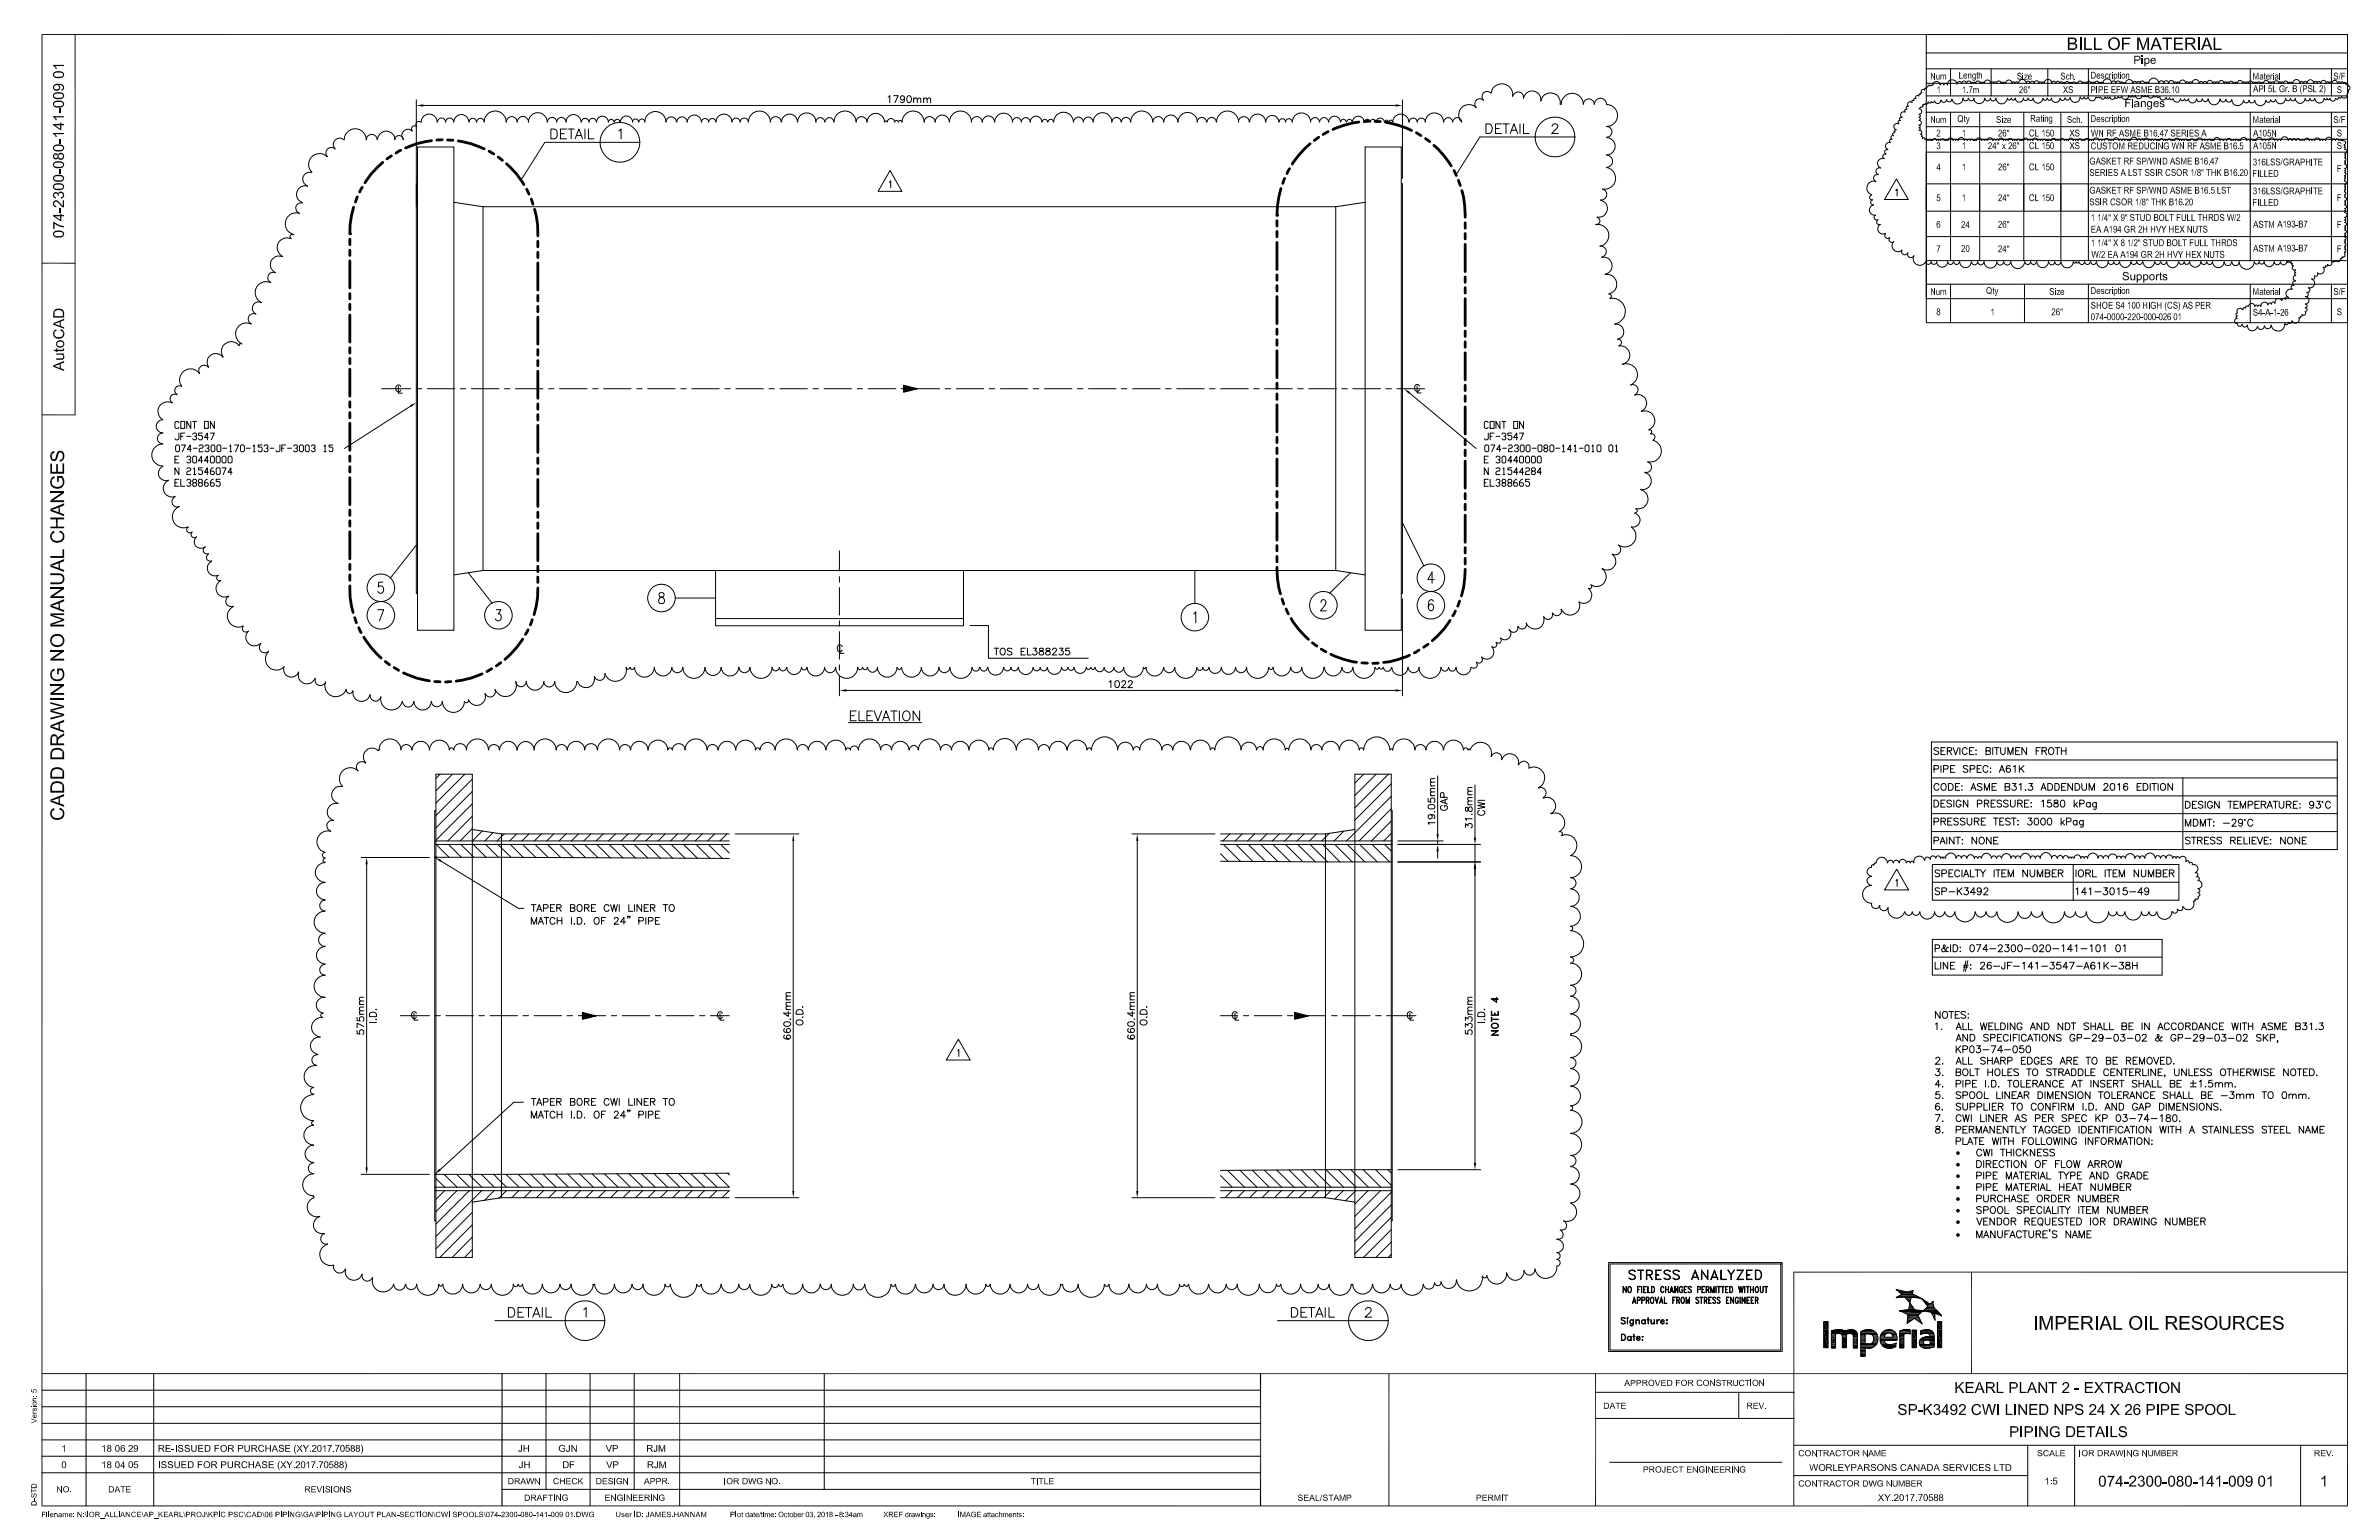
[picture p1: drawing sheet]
<svg xmlns="http://www.w3.org/2000/svg" width="864mm" height="559mm" viewBox="0 0 864 559" stroke-linecap="round" stroke-linejoin="round" font-family="sans-serif">
<g fill="none" stroke="#000" stroke-width=".36">
<path d="M15.2 12.4v534.2M27.3 12.5v138.2M699.3 19.2h152.9M852.2 12.4v534.2M852.2 19.2v-6.7h-152.9v104.6h8.8v-8.7h26.8v-5.3M852.2 19.2v5.8h-152.9M852.3 12.5h-837.2M151.1 36.2v179.1h.5M153.7 38.3h352.9M322.4 35.2l.6-.5v2.6M324.4 34.7h1.7l-1.2 2.6M328.3 35.6a.77 .77 0 0 1-1 .6 .77 .77 0 0 1-.3-1.2 .77 .77 0 0 1 1.3 .1v.5a1.18 1.18 0 0 1-.9 1.7l-.5-.4"/>
<path d="M329.5 34.9a.74 .74 0 0 1 1.2 .3 1.15 1.15 0 0 1 .1 1.4 1.15 1.15 0 0 1-1.3 .5l-.3-.9zM331.6 35.6v1.7M331.6 36.1l.6-.5h.5l.3 .5v1.2M333 36.1l.6-.5 .6 .1 .1 1.6M335.3 36.1l.6-.5 .6 .1v1.6M335.3 35.6v1.7M336.5 36.1l.6-.5 .6 .1 .1 1.6M509.1 36.2v28.6M538.6 36.3a1.92 1.92 0 0 0-2.7 0 1.92 1.92 0 0 0 0 2.7 3.7 3.7 0 0 0-5.3 0 3.7 3.7 0 0 0 0 5.3 1.61 1.61 0 0 0-1.6-1.6 1.61 1.61 0 0 0-1.6 1.6M541.2 33.7a1.92 1.92 0 0 0-2.7 0 1.92 1.92 0 0 0 0 2.7M541.3 33.8a3.9 3.9 0 0 1 4.5-3.4 3.9 3.9 0 0 1 3.3 4.6M549.1 35a1.98 1.98 0 0 1 2.3-1.6 1.98 1.98 0 0 1 1.6 2.2 3.2 3.2 0 0 1 3.7-2.6 3.2 3.2 0 0 1 2.6 3.7"/>
<path d="M559.4 36.7a3.5 3.5 0 0 1 4.1-2.9 3.5 3.5 0 0 1 2.8 4M566.5 37.8h.2M566.8 37.8a4 4 0 0 1 3.9-4 4 4 0 0 1 4 4M574.8 37.8a1.95 1.95 0 0 1 1.9-1.9 1.95 1.95 0 0 1 2 1.9M578.8 37.8a2.2 2.2 0 0 1 2.2-2.2 2.2 2.2 0 0 1 2.2 2.2M583.2 37.9a4 4 0 0 1 4 4 4 4 0 0 1-4 4 1.95 1.95 0 0 1 2 1.9 1.95 1.95 0 0 1-2 2M692.1 39.7l-.4-.1-.2 .3-.1 .4 .2 .3M692.7 38.6l-.4-.1-.2 .3-.1 .4 .2 .3M695.5 35.8h-.7v.7h-.7v.7a.96 .96 0 0 0-1.4 0 .96 .96 0 0 0 0 1.3M696.6 39.5a1.02 1.02 0 0 1 1.1 1 1.02 1.02 0 0 1-1.1 1l.5 .5-.5 .5M696.9 39.2l-.2 .2M697.2 38.9l-.1 .1"/>
<path d="M697.6 33.8l-.4-.1-.1 .6-.6 .2 .1 .3-.9-.1-.3 .7 .1 .4M698 38.1v.7h-.7M698.4 37.8v.3l-.5-.1M698.7 32.7l-.9-.2-.4 .8 .3 .4M698.9 37.6v.2h-.5M699.2 32.1l-.4-.1-.1 .6M699.8 31.6l-.4-.1-.1 .6M699.9 37v.4l-.2 .3-.4 .1-.3-.3M700.7 31.2l-.6-.3-.2 .6M701 36.8l-.4 .6-.6-.4M701.1 26.4v2.5M701.1 31l-.2-.1-.1 .3"/>
<path d="M701.6 30.8l-.2-.1-.1 .3M701.7 30.8a1.27 1.27 0 0 1 1.3-1.3 1.27 1.27 0 0 1 1.3 1.3M702.1 36.7l-.4 .6-.6-.5M702.4 26.4v2.5M704.4 30.8l.4-.6 .7 .3 .1 .3M704.5 36.3a1.11 1.11 0 0 1-.9 1.3 1.11 1.11 0 0 1-1.3-.9M705.7 30.8l.4-.6 .7 .3 .1 .3M706.5 36.2a.94 .94 0 0 1-.8 1 .94 .94 0 0 1-1-.9M708.1 25v5.2h-8.8M708.5 36a.94 .94 0 0 1-.9 1 .94 .94 0 0 1-1-.8M710.4 30.5a1.7 1.7 0 0 0-1.9-1.5 1.7 1.7 0 0 0-1.5 1.8M712.6 35.6a1.95 1.95 0 0 1-1.8 2.1 1.95 1.95 0 0 1-2.1-1.7"/>
<path d="M712.6 35.6a.93 .93 0 0 0 1 1 .93 .93 0 0 0 .9-1M713.8 30.1a.85 .85 0 0 0-.9-.7 .85 .85 0 0 0-.8 .9 .85 .85 0 0 0-.9-.8 .85 .85 0 0 0-.8 1M713.9 30.1l.1-.3a.76 .76 0 0 1 .8-.4 .76 .76 0 0 1 .6 .7M714.7 35.6a.93 .93 0 0 0 .9 1 .93 .93 0 0 0 .9-1 1.95 1.95 0 0 0 2 2 1.95 1.95 0 0 0 1.9-2M715.6 30.1l.3-.3 .4 .3M716.4 30.1l.4-.3 .3 .3M717.2 30.1l.1-.3a.76 .76 0 0 1 .9-.4 .76 .76 0 0 1 .5 .7M718.8 30.1l.4-.3 .3 .3M719.6 30.1l.3-.3 .4 .3a1.14 1.14 0 0 1 1.1-1.1 1.14 1.14 0 0 1 1.1 1.1M720.5 35.6a1.02 1.02 0 0 0 1 1.1 1.02 1.02 0 0 0 1-1.1 1.02 1.02 0 0 0 1.1 1.1 1.02 1.02 0 0 0 1-1.1 2.03 2.03 0 0 0 2 2.1 2.03 2.03 0 0 0 2-2.1M722.6 30.1l.5-.5 .5 .5M722.8 25v5.2h-14.7v4.6h-8.8"/>
<path d="M723.7 30.1l.5-.5 .5 .5M724.8 30.1l.1-.3a.76 .76 0 0 1 .9-.4 .76 .76 0 0 1 .6 .7M726.5 30.1l.4-.3 .3 .3M727.3 30.1l.3-.3 .4 .3M728.1 30.1a1.1 1.1 0 0 1 1.1-1.1 1.1 1.1 0 0 1 1.1 1.1l.6-.5 .5 .5M728.7 35.6l.5 .7 .7-.2 .2-.5M730.2 35.6l.5 .7 .7-.2 .1-.5M731.6 35.6a1.44 1.44 0 0 0 1.4 1.5 1.44 1.44 0 0 0 1.5-1.5 .85 .85 0 0 0 .8 .9 .85 .85 0 0 0 .9-.9M731.6 30.1l.5-.5 .5 .5M732.8 30.1a1.35 1.35 0 0 1 1.3-1.3 1.35 1.35 0 0 1 1.4 1.3M735.6 30.1l.5-.6 .7 .2 .1 .4M736.3 35.6a.85 .85 0 0 0 .9 .9 .85 .85 0 0 0 .8-.9 1.78 1.78 0 0 0 1.8 1.9 1.78 1.78 0 0 0 1.8-1.9l.5 .8h.5l.5-.8"/>
<path d="M737 30.1l.5-.6 .7 .2 .2 .4M738.5 30.1a.85 .85 0 0 1 .8-.8 .85 .85 0 0 1 .9 .8M740.2 30.1l.5-.4 .4 .4M741.2 30.1l.4-.4 .4 .4M742.1 30.1a1.35 1.35 0 0 1 1.4-1.3 1.35 1.35 0 0 1 1.3 1.3M743.2 35.6l.5 .8h.5l.5-.8a1.52 1.52 0 0 0 1.6 1.6 1.52 1.52 0 0 0 1.5-1.6M743.4 25v5.2h-20.6v4.6h-14.7M744.9 30.1l.5-.6 .7 .2 .2 .4M746.3 30.1l.5-.6 .7 .2 .2 .4 .5-.5 .5 .5 .1-.2 .4 .2M749.3 30.1l.1-.2 .4 .2 .4-.6 .7 .3 .1 .3M749.6 35.6a.93 .93 0 0 1-1.3 .8l-.4-.7M751.2 30.1v-.2l.5 .2"/>
<path d="M751.4 35.4a.93 .93 0 0 1-1.3 .8l-.4-.6M751.8 30.1l.1-.2 .4 .2M752.4 30.1l.5-.4 .4 .4M753.4 30.1h.3M753.8 30.1h.3M754.3 30.1l.1-.3a.76 .76 0 0 1 .8-.4 .76 .76 0 0 1 .6 .7M755.1 35.3a1.78 1.78 0 0 1-1.7 1.8 1.78 1.78 0 0 1-1.9-1.6M755.2 35.2l.5 .7 .7-.3 .2-.4 .2 .4 .6 .3 .5-.7M755.9 30.1l.3-.3 .4 .3M756.8 30.1l.3-.3 .3 .3M757.6 30.1l.5-.6 .7 .2 .2 .4M758.1 35.2a1.36 1.36 0 0 0 1.4 1.4 1.36 1.36 0 0 0 1.3-1.4"/>
<path d="M758.1 25v5.2h-14.7v4.6h-20.6M759 30.1l.4-.3 .3 .3M759.8 30.1l.3-.3 .4 .3 .5-.6 .7 .2 .1 .4M761 35.2l.2 .3 .5-.3M761.2 31.3v2.5M761.8 35.2l.2 .3 .5-.3M761.9 30.1l.4-.3 .3 .3M762.6 35.2l.5 .8h.5l.5-.8M762.7 30.1l.3-.3 .4 .3M763.4 30.1a1.52 1.52 0 0 1 1.6-1.5 1.52 1.52 0 0 1 1.5 1.5l.1-.3a.76 .76 0 0 1 .8-.4 .76 .76 0 0 1 .6 .7M764.2 35.2l.4 .4 .4-.4 .1 .4h.7l.1-.4M768.1 30.1l.1-.3a.76 .76 0 0 1 .8-.4 .76 .76 0 0 1 .6 .7"/>
<path d="M768.9 35.1l-.7 .6-.5-.5a.85 .85 0 0 1-.9 .9 .85 .85 0 0 1-.8-.9M769.7 30.1l.4-.4 .5 .4M770.1 34.9l-.6 .7-.6-.5M770.7 30.1h.4M771.2 30.1h.4M771.7 30.1a1.27 1.27 0 0 1 1.2-1.3 1.27 1.27 0 0 1 1.3 1.3M772.8 34.6a1.28 1.28 0 0 1-1.2 1.4 1.28 1.28 0 0 1-1.4-1M772.8 34.6l.5 .6 .6-.2 .1-.4 .1 .4 .7 .2 .4-.6a1.19 1.19 0 0 0 1.2 1.2 1.19 1.19 0 0 0 1.2-1.2M774.1 35.9v3M774.4 30.1l.4-.6 .7 .3v.3M775.6 30.1l.5-.6 .6 .3 .1 .3M776.9 30.1l.1-.3a.76 .76 0 0 1 .8-.4 .76 .76 0 0 1 .6 .7"/>
<path d="M777.6 31.3v2.5M777.7 34.6l.5 .5 .5-.5 .5 .5 .5-.5a1.02 1.02 0 0 0 1 1 1.02 1.02 0 0 0 1-1l.5 .6 .5-.4M778.5 30.1l.3-.3 .4 .3M779.1 31.3v2.5M779.3 30.1l.3-.3 .3 .3M780 30.1a1.78 1.78 0 0 1 1.8-1.8 1.78 1.78 0 0 1 1.8 1.8M782.9 34.8l.4 .6 .6-.4M783.8 30.1a.85 .85 0 0 1 .8-.8 .85 .85 0 0 1 .9 .8M784.1 35.1a1.11 1.11 0 0 0 .9 1.2 1.11 1.11 0 0 0 1.3-.9M785.5 30.1a.85 .85 0 0 1 .9-.8 .85 .85 0 0 1 .8 .8M786.4 35.4l.1 .4 .6 .3 .5-.5M787.3 30.1l.1-.4a.94 .94 0 0 1 1.1-.5 .94 .94 0 0 1 .7 .9"/>
<path d="M787.7 35.6v.4l.7 .2 .4-.5M788.9 35.7a1.27 1.27 0 0 0 1.2 1.4 1.27 1.27 0 0 0 1.4-1.2M789.3 30.1l.4-.4 .4 .4M790.3 30.1l.4-.4 .4 .4M791.2 30.1a1.1 1.1 0 0 1 1.1-1.1 1.1 1.1 0 0 1 1.1 1.1M791.5 35.9l.6 .7 .6-.3 .2-.4M793 35.9l.5 .7 .7-.3 .1-.4M793.5 30.1l.5-.5 .5 .5M794.4 35.9a1.48 1.48 0 0 0 1.5 1.4 1.48 1.48 0 0 0 1.5-1.4 1.02 1.02 0 0 0 1 1 1.02 1.02 0 0 0 1-1M794.7 30.1l.5-.5 .5 .5M795.8 30.1a1.27 1.27 0 0 1 1.3-1.3 1.27 1.27 0 0 1 1.2 1.3M798.5 30.1l.4-.6 .7 .3 .1 .3"/>
<path d="M799.5 35.9a1.02 1.02 0 0 0 1 1 1.02 1.02 0 0 0 1-1M799.8 30.1l.5-.6 .6 .3 .1 .3M801.2 30.1a1.02 1.02 0 0 1 1-1 1.02 1.02 0 0 1 1 1M801.6 35.9a2.12 2.12 0 0 0 2.1 2.1 2.12 2.12 0 0 0 2.2-2.1M803.3 30.1l.5-.5 .5 .5 .5-.5 .5 .5M805.4 30.1l.1-.4a.94 .94 0 0 1 1.1-.5 .94 .94 0 0 1 .7 .9M805.9 35.9a1.02 1.02 0 0 0 1 1.1 1.02 1.02 0 0 0 1.1-.9M807.4 30.1l.4-.4 .4 .4M808.1 36a1.02 1.02 0 0 0 .9 1.1 1.02 1.02 0 0 0 1.1-.9M808.3 30.1l.4-.4 .5 .4M809.2 30.1l.6-.6 .6 .2 .2 .4M810.2 36.2a2.12 2.12 0 0 0 2 2.1 2.12 2.12 0 0 0 2.2-2"/>
<path d="M810.8 30.1l.3-.3 .3 .3 .1-.2h.5l.1 .2M812.2 30.1l.1-.4a.94 .94 0 0 1 1-.5 .94 .94 0 0 1 .8 .9M814.2 30.1l.5-.4 .4 .4M814.5 36.4a.93 .93 0 0 0 .9 .9 .93 .93 0 0 0 1-.9M815.3 30.1l.4-.4 .4 .4M816.2 30.1l.1-.3a.76 .76 0 0 1 .8-.4 .76 .76 0 0 1 .6 .7M816.5 36.4a.93 .93 0 0 0 1 .9 .93 .93 0 0 0 .9-.9M816.9 25v5.2h-58.8v4.6h-14.7M817.8 30.1l.3-.3 .4 .3M818.1 26.4v2.5M818.6 36.4a1.95 1.95 0 0 0 1.9 2 1.95 1.95 0 0 0 2-2M818.6 30.1l.3-.3 .3 .3"/>
<path d="M819.4 30.1l.5-.5 .5 .5M819.7 26.4v2.5M820.5 30.1l.1-.2 .4 .2M821.1 30.1l.1-.2 .4 .2M821.7 30.1l.1-.4a.94 .94 0 0 1 1-.5 .94 .94 0 0 1 .8 .9M822.1 31v2.4M823.6 30.1l.5-.4 .4 .4M824.2 36.2a.85 .85 0 0 1-.7 1 .85 .85 0 0 1-1-.8M824.6 30.1l.4-.4 .4 .4M825.5 30.1a.85 .85 0 0 1 .8-.8 .85 .85 0 0 1 .9 .8l.4-.4 .4 .4M826 36.1a.85 .85 0 0 1-.8 .9 .85 .85 0 0 1-.9-.8M827.5 26.4v2.5"/>
<path d="M828.1 30.1l.1-.3h.7l.1 .3 .1-.3a.76 .76 0 0 1 .8-.4 .76 .76 0 0 1 .6 .7M829.6 35.7a1.79 1.79 0 0 1-1.6 1.9 1.79 1.79 0 0 1-1.9-1.5M829.7 35.7a.85 .85 0 0 0 .9 .9 .85 .85 0 0 0 .8-.9M830.7 30.1l.3-.3 .3 .3M831.5 35.7a.85 .85 0 0 0 .9 .9 .85 .85 0 0 0 .8-.9 1.78 1.78 0 0 0 1.8 1.8 1.78 1.78 0 0 0 1.8-1.8M831.5 30.1l.3-.3 .4 .3M832.4 30.1a1.27 1.27 0 0 1 1.2-1.3 1.27 1.27 0 0 1 1.3 1.3M835 30.1l.4-.6 .7 .3 .1 .3M836.3 30.1l.4-.6 .7 .3v.3M836.8 35.7a.85 .85 0 0 0 .9 .9 .85 .85 0 0 0 .8-.9 .89 .89 0 0 0 .9 .9 .89 .89 0 0 0 .9-.9 1.69 1.69 0 0 0 1.7 1.7 1.69 1.69 0 0 0 1.7-1.7l.5 .5 .5-.5M837.5 30.1a1.19 1.19 0 0 1 1.2-1.2 1.19 1.19 0 0 1 1.2 1.2M840 30.1l.4-.6 .7 .3 .1 .3v-.3l.7-.3 .4 .6"/>
<path d="M842.4 30.1a1.02 1.02 0 0 1 1-1 1.02 1.02 0 0 1 1.1 1l.5-.5 .5 .5 .5-.5 .5 .5a1.02 1.02 0 0 1 1-1 1.02 1.02 0 0 1 1 1M846.3 25v5.2h-29.4v4.6h-58.8M848.6 30.1l.5-.5 .5 .5M848.9 35.4l-.4 .7-.6-.4a1.02 1.02 0 0 1-1.1 1 1.02 1.02 0 0 1-1-1l-.5 .5-.5-.5M849.7 30.1l.5-.5 .5 .5 .3-.2 .4 .1 .3 .2-.1 .4 .3-.1 .3 .3M852 34.1a1.1 1.1 0 0 1-.6 1.5 1.1 1.1 0 0 1-1.4-.6l-.4 .6-.6-.3M852.1 31l.5-.1v.3M852.2 25v5.2h-5.9v4.6h-29.4M852.2 30.2v4.6h-5.9M852.2 34.8v5.9h-152.9M852.3 32.7l.3 .4-.4 .3 .2 .4-.4 .2M852.5 31.2l.6 .6-.1 .5-.7 .3"/>
<path d="M118.8 56.9a4 4 0 0 0-5.7 0 4 4 0 0 0 .1 5.7 2.61 2.61 0 0 0-3.2 1.7 2.61 2.61 0 0 0 1.7 3.3 3.1 3.1 0 0 0-3.9 2 3.1 3.1 0 0 0 2 3.9M121.6 54.1a1.92 1.92 0 0 0-2.8 0 1.92 1.92 0 0 0 .1 2.7M124.9 50.8a2.27 2.27 0 0 0-3.2 0 2.27 2.27 0 0 0 0 3.2M125 50.7a4 4 0 0 1 3.9-4 4 4 0 0 1 4 4M133 50.7a1.95 1.95 0 0 1 2-2 1.95 1.95 0 0 1 1.9 2M137.1 50.7a3.1 3.1 0 0 1 3.1-3.1 3.1 3.1 0 0 1 3.1 3.1 1.52 1.52 0 0 1 1.6-1.5 1.52 1.52 0 0 1 1.5 1.5M149.6 47.6a2.16 2.16 0 0 0-3 0 2.16 2.16 0 0 0 0 3M151.2 46a1.08 1.08 0 0 0-1.5 0 1.08 1.08 0 0 0 0 1.5M151.6 53.3h13.2v175.4h-13.2zM152.8 44.4a1.08 1.08 0 0 0-1.5-.1 1.08 1.08 0 0 0 0 1.6M152.9 44.3a2.88 2.88 0 0 1 2.9-2.9 2.88 2.88 0 0 1 2.9 2.9M158.8 44.3a1.44 1.44 0 0 1 1.5-1.5 1.44 1.44 0 0 1 1.4 1.5"/>
<path d="M161.8 44.3a1.44 1.44 0 0 1 1.4-1.5 1.44 1.44 0 0 1 1.5 1.5M164.8 44.3a2.71 2.71 0 0 1 2.7-2.8 2.71 2.71 0 0 1 2.7 2.8M170.3 44.3a1.35 1.35 0 0 1 1.3-1.4 1.35 1.35 0 0 1 1.4 1.4M173.1 44.3a1.35 1.35 0 0 1 1.3-1.4 1.35 1.35 0 0 1 1.4 1.4 4 4 0 0 1 3.9-4 4 4 0 0 1 4 4M183.8 44.3a1.95 1.95 0 0 1 2-2 1.95 1.95 0 0 1 1.9 2M187.8 44.3a2.03 2.03 0 0 1 2-2.1 2.03 2.03 0 0 1 2.1 2.1 3.4 3.4 0 0 1 3.3-3.4 3.4 3.4 0 0 1 3.4 3.4M198.7 44.3a1.69 1.69 0 0 1 1.7-1.7 1.69 1.69 0 0 1 1.7 1.7 1.69 1.69 0 0 1 1.7-1.7 1.69 1.69 0 0 1 1.7 1.7 2.71 2.71 0 0 1 2.7-2.8 2.71 2.71 0 0 1 2.7 2.8M200 46.8h1.2a1.95 1.95 0 0 1 1.1 1.8 1.95 1.95 0 0 1-1.1 1.8h-1.2zM203.5 48.5h1.3M205.7 46.8h-2.2v3.6h2.2M206.2 46.8h2.2M207.3 46.8v3.6"/>
<path d="M208.8 50.4l1.3-3.6 1.4 3.6M209.3 49.2h1.7M211.1 44.3a1.35 1.35 0 0 1 1.3-1.4 1.35 1.35 0 0 1 1.4 1.4 1.35 1.35 0 0 1 1.3-1.4 1.35 1.35 0 0 1 1.4 1.4 2.16 2.16 0 0 1 2.2-2.1 2.16 2.16 0 0 1 2.1 2.1M212.3 46.8v3.6M213.6 46.8v3.6h2M220.9 44.3a1.02 1.02 0 0 1 1-1 1.02 1.02 0 0 1 1 1M223 44.3a1.02 1.02 0 0 1 1-1 1.02 1.02 0 0 1 1 1M224.6 47.5l.9-.7v3.6M225.2 44.3a2.2 2.2 0 0 1 2.2-2.2 2.2 2.2 0 0 1 2.2 2.2 1.1 1.1 0 0 1 1.1-1.1 1.1 1.1 0 0 1 1.1 1.1M231.9 44.3a1.1 1.1 0 0 1 1.1-1.1 1.1 1.1 0 0 1 1.1 1.1 3.8 3.8 0 0 1 3.8-3.9 3.8 3.8 0 0 1 3.8 3.9 1.91 1.91 0 0 1 1.9-1.9 1.91 1.91 0 0 1 1.9 1.9M232.3 51.6h-34.5l-8.7 13.8M245.7 44.3a1.86 1.86 0 0 1 1.9-1.9 1.86 1.86 0 0 1 1.8 1.9"/>
<path d="M249.5 44.3a2.54 2.54 0 0 1 2.6-2.6 2.54 2.54 0 0 1 2.5 2.6M254.7 44.3a1.27 1.27 0 0 1 1.2-1.3 1.27 1.27 0 0 1 1.3 1.3M257.3 44.3a1.27 1.27 0 0 1 1.3-1.3 1.27 1.27 0 0 1 1.2 1.3M259.9 44.3a2.88 2.88 0 0 1 2.9-2.9 2.88 2.88 0 0 1 2.9 2.9M265.8 44.3a1.44 1.44 0 0 1 1.4-1.5 1.44 1.44 0 0 1 1.4 1.5M268.7 44.3a1.44 1.44 0 0 1 1.5-1.5 1.44 1.44 0 0 1 1.4 1.5M271.7 44.3a4 4 0 0 1 4-4 4 4 0 0 1 4 4 1.95 1.95 0 0 1 1.9-2 1.95 1.95 0 0 1 1.9 2M283.7 44.3a2.88 2.88 0 0 1 2.9-2.9 2.88 2.88 0 0 1 2.9 2.9M289.6 44.3a3.3 3.3 0 0 1 3.3-3.3 3.3 3.3 0 0 1 3.3 3.3 1.61 1.61 0 0 1 1.6-1.6 1.61 1.61 0 0 1 1.6 1.6M299.5 44.3a1.61 1.61 0 0 1 1.6-1.6 1.61 1.61 0 0 1 1.6 1.6M302.8 44.3a4 4 0 0 1 3.9-4 4 4 0 0 1 4 4M310.8 44.3a1.95 1.95 0 0 1 2-2 1.95 1.95 0 0 1 1.9 2"/>
<path d="M314.8 44.3a3.1 3.1 0 0 1 3.1-3.2 3.1 3.1 0 0 1 3.2 3.2M321.2 44.3l.4-.4 .5 .4M322.2 44.3a1.27 1.27 0 0 1 1.2-1.3 1.27 1.27 0 0 1 1.3 1.3M324.9 44.3l.4-.6 .7 .2 .1 .4M326.2 44.3l.4-.6 .7 .2 .1 .4M327.5 44.3a4 4 0 0 1 4-4 4 4 0 0 1 3.9 4M335.5 44.3a1.95 1.95 0 0 1 2-2 1.95 1.95 0 0 1 1.9 2M339.5 44.3a2.54 2.54 0 0 1 2.6-2.6 2.54 2.54 0 0 1 2.5 2.6M344.7 44.3a4 4 0 0 1 4-4 4 4 0 0 1 3.9 4 1.95 1.95 0 0 1 2-2 1.95 1.95 0 0 1 1.9 2M356.6 44.3a2.2 2.2 0 0 1 2.2-2.2 2.2 2.2 0 0 1 2.2 2.2M361.1 44.3a3.2 3.2 0 0 1 3.2-3.2 3.2 3.2 0 0 1 3.2 3.2 1.61 1.61 0 0 1 1.6-1.6 1.61 1.61 0 0 1 1.7 1.6 1.61 1.61 0 0 1 1.6-1.6 1.61 1.61 0 0 1 1.6 1.6 2.12 2.12 0 0 1 2.1-2.1 2.12 2.12 0 0 1 2.1 2.1M378.3 44.3a1.02 1.02 0 0 1 1-1 1.02 1.02 0 0 1 1 1"/>
<path d="M380.4 44.3a1.02 1.02 0 0 1 1-1 1.02 1.02 0 0 1 1 1M382.5 44.3a3.6 3.6 0 0 1 3.6-3.6 3.6 3.6 0 0 1 3.5 3.6M389.7 44.3a1.78 1.78 0 0 1 1.8-1.8 1.78 1.78 0 0 1 1.8 1.8 1.78 1.78 0 0 1 1.8-1.8 1.78 1.78 0 0 1 1.7 1.8 3.4 3.4 0 0 1 3.4-3.4 3.4 3.4 0 0 1 3.4 3.4 1.69 1.69 0 0 1 1.7-1.7 1.69 1.69 0 0 1 1.7 1.7M407.1 44.3a1.69 1.69 0 0 1 1.7-1.7 1.69 1.69 0 0 1 1.7 1.7 4 4 0 0 1 3.9-4 4 4 0 0 1 4 4M418.5 44.3a1.95 1.95 0 0 1 2-2 1.95 1.95 0 0 1 1.9 2M422.5 44.3a2.54 2.54 0 0 1 2.5-2.6 2.54 2.54 0 0 1 2.6 2.6M427.7 44.3a3.5 3.5 0 0 1 3.4-3.5 3.5 3.5 0 0 1 3.5 3.5 1.69 1.69 0 0 1 1.7-1.7 1.69 1.69 0 0 1 1.7 1.7M438.1 44.3a1.69 1.69 0 0 1 1.7-1.7 1.69 1.69 0 0 1 1.7 1.7M441.6 44.3a4 4 0 0 1 4-4 4 4 0 0 1 4 4 1.95 1.95 0 0 1 1.9-2 1.95 1.95 0 0 1 2 2M453.6 44.3a2.88 2.88 0 0 1 2.9-2.9 2.88 2.88 0 0 1 2.9 2.9M459.5 44.3a2.37 2.37 0 0 1 2.4-2.4 2.37 2.37 0 0 1 2.3 2.4M464.3 44.3a1.19 1.19 0 0 1 1.2-1.2 1.19 1.19 0 0 1 1.2 1.2 1.19 1.19 0 0 1 1.2-1.2 1.19 1.19 0 0 1 1.2 1.2"/>
<path d="M469.1 44.3a3.3 3.3 0 0 1 3.3-3.3 3.3 3.3 0 0 1 3.3 3.3 1.61 1.61 0 0 1 1.7-1.6 1.61 1.61 0 0 1 1.6 1.6M479 44.3a1.61 1.61 0 0 1 1.7-1.6 1.61 1.61 0 0 1 1.6 1.6M482.3 44.3a2.12 2.12 0 0 1 2.2-2.1 2.12 2.12 0 0 1 2.1 2.1M486.7 44.3a1.02 1.02 0 0 1 1-1 1.02 1.02 0 0 1 1 1M488.9 44.3a1.02 1.02 0 0 1 1-1 1.02 1.02 0 0 1 1 1M491 44.3a2.12 2.12 0 0 1 2.1-2.1 2.12 2.12 0 0 1 2.1 2.1M495.3 44.3a1.02 1.02 0 0 1 1-1 1.02 1.02 0 0 1 1 1M495.6 53.3h13.1v175.4h-13.1zM497.4 44.3a1.02 1.02 0 0 1 1-1 1.02 1.02 0 0 1 1 1M499.6 44.3a1.44 1.44 0 0 1 1.5-1.5 1.44 1.44 0 0 1 1.4 1.5M502.7 44.3l.5-.7 .7 .3 .1 .4M504.2 44.3l.5-.7 .7 .3 .1 .4"/>
<path d="M505.6 44.3a2.88 2.88 0 0 1 2.9-2.9 2.88 2.88 0 0 1 2.9 2.9M511.6 44.3a1.44 1.44 0 0 1 1.4-1.5 1.44 1.44 0 0 1 1.4 1.5 1.48 1.48 0 0 1 1.5-1.5 1.48 1.48 0 0 1 1.5 1.5 3.3 3.3 0 0 1 3.3-3.3 3.3 3.3 0 0 1 3.3 3.3M524.1 44.3a1.61 1.61 0 0 1 1.6-1.6 1.61 1.61 0 0 1 1.6 1.6M539.4 45h1.2a1.89 1.89 0 0 1 1.1 1.7 1.89 1.89 0 0 1-1.1 1.7h-1.2zM542.9 46.7h1.3M545.1 45h-2.2v3.4h2.2M545.6 45h2.3M546.7 45v3.4M548.2 48.4l1.4-3.4 1.3 3.4M548.7 47.2h1.7M551.8 45v3.4M553 45v3.4h2.1"/>
<path d="M563.5 45.8l.1-.5 .5-.3h.7l.5 .3a1 1 0 0 1-.3 1.4l-1.7 1.7h2.4M571.8 49.7h-34.6l-8.6 13.7M583.2 50a3.1 3.1 0 0 1 3.1 3.1 3.1 3.1 0 0 1-3.1 3.1M583.2 56.3a2.2 2.2 0 0 1 2.2 2.2 2.2 2.2 0 0 1-2.2 2.2M684 57.6a1.82 1.82 0 0 0-2.3 1 1.82 1.82 0 0 0 1 2.4 1.26 1.26 0 0 0-1.7 .7 1.26 1.26 0 0 0 .8 1.6M684.6 56a.83 .83 0 0 0-1.1 .4 .83 .83 0 0 0 .4 1.1M685.3 54.4a.83 .83 0 0 0-1.1 .4 .83 .83 0 0 0 .4 1.1M686.8 50.5h-.4l-.5 .6 .4 .6a1.37 1.37 0 0 0-1.8 .8 1.37 1.37 0 0 0 .8 1.8M687.3 49.3l-.4-.1-.5 .6 .4 .7M687.7 48.2l-.7 .3 .3 .7M688.1 47.1h.1M688.1 47.1l-.5 .7 .1 .3"/>
<path d="M689.3 45a1.18 1.18 0 0 0-1.7 .4 1.18 1.18 0 0 0 .5 1.6M689.9 43.8l-.4-.1-.5 .5 .4 .6M690.4 42.7l-.4-.1-.5 .5 .4 .6M691.6 40.7a1.06 1.06 0 0 0-1.6 .4 1.06 1.06 0 0 0 .5 1.5M696.6 47.3l.5-.1 .6 .7-.1 .5-.5 .3M696.6 42.6l.5 .5-.5 .5M696.6 43.7a.85 .85 0 0 1 .9 .8 .85 .85 0 0 1-.9 .9M696.6 45.5l.5 .4-.5 .4M696.6 46.4l.5 .4-.5 .4M697.2 48.8l.5 .4-.1 .2M697.5 49.5l.5 .5-.2 .2M697.8 50.3l.7-.3 .3 .6 .5-.1 .6 .5"/>
<path d="M699.9 51l.4-.4 .3 .4M700.8 51h.3M701.1 42.2v2.4M701.2 51h.3M701.6 51l.5-.7 .7 .2 .2 .5 .3-.4 .4 .4M702.4 42.2v2.4M703.7 51l.4-.4 .3 .4M704.5 51l.4-.6 .7 .2 .1 .4M705.9 51v-.3l.5 .3M706.5 51l.1-.3 .5 .3M707.1 51l.1-.5a.94 .94 0 0 1 1.1-.4 .94 .94 0 0 1 .7 .9l.4-.5 .4 .5M708.1 40.7v5.3h-8.8"/>
<path d="M709.9 51l.5-.5 .4 .5M710.9 51a1.1 1.1 0 0 1 1.1-1.2 1.1 1.1 0 0 1 1.1 1.2M713.1 51l.6-.5 .5 .5M714.2 51l.6-.5 .5 .5 .5-.5 .5 .5M716.4 51v-.3l.5 .3 .3-.3 .2 .3M717.5 51v-.5a.94 .94 0 0 1 1.1-.4 .94 .94 0 0 1 .7 .9M718.7 40.7v5.3h-10.6v4.5h-8.8M719.4 51l.4-.5 .5 .5M720.4 51l.5-.5 .4 .5M721.4 51a1.02 1.02 0 0 1 1-1 1.02 1.02 0 0 1 1 1M723.5 51l.5-.5 .5 .5 .5-.5 .5 .5M725.6 51a.85 .85 0 0 1 .8-.9 .85 .85 0 0 1 .9 .9l.4-.5 .4 .5 .1-.4h.7l.1 .4 .1-.4a.76 .76 0 0 1 .8-.4 .76 .76 0 0 1 .6 .8"/>
<path d="M730.6 51l.3-.4 .4 .4M731.3 51l.4-.4 .3 .4M732.2 51l.5-.5 .5 .5M733.3 51l.1-.3 .4 .3M733.9 51l.1-.3 .4 .3M734.5 51a.85 .85 0 0 1 .8-.9 .85 .85 0 0 1 .9 .9l.4-.5 .4 .5 .1-.4h.7l.1 .4M734.7 40.7v5.3h-16v4.5h-10.6v4.7h-8.8v47.9h152.9v5.3h-5.9v8.7h-29.4M738 51a.85 .85 0 0 1 .8-.9 .85 .85 0 0 1 .8 .9M739.7 51l.5-.5 .4 .5M740.7 51l.4-.5 .4 .5 .5-.5 .5 .5M742.6 51l.1-.3 .4 .3 .1-.3 .4 .3 .4-.3 .1 .3M744.2 51h.2"/>
<path d="M744.5 51h.1M744.7 51l.1-.4a.76 .76 0 0 1 .9-.4 .76 .76 0 0 1 .6 .8M746.3 51l.4-.4 .3 .4M747.1 51l.3-.4 .4 .4M747.9 51l.6-.7 .6 .2 .2 .5M748.1 40.7v5.3h-13.4v4.5h-16v4.7h-10.6v30.7h-8.8M749.5 51l.3-.4 .3 .4M750.2 51l.4-.4 .3 .4a.85 .85 0 0 1 .9-.9 .85 .85 0 0 1 .8 .9l.4-.5 .4 .5 .1-.4h.7l.1 .4M754.4 51l.4-.6 .7 .2 .1 .4 .1-.3 .5 .3M756.2 51l.1-.3 .5 .3M756.8 51l.1-.4a.76 .76 0 0 1 .9-.4 .76 .76 0 0 1 .6 .8M758.1 40.7v5.3h-10v4.5h-13.4v4.7h-16v30.7h-10.6v8.7h-8.8"/>
<path d="M758.4 51l.4-.4 .3 .4M759.3 51l.3-.4 .4 .4M760.1 51v-.5a.94 .94 0 0 1 1.1-.4 .94 .94 0 0 1 .7 .9l.5-.5 .4 .5M762.1 47.1v2.4M763 51l.4-.5 .5 .5M763.4 47.1v2.4M763.9 51l.1-.4a.76 .76 0 0 1 .9-.4 .76 .76 0 0 1 .6 .8M764.9 57.2v2.5M765.6 51l.3-.4 .3 .4M766.4 51l.3-.4 .4 .4M767.2 51a1.02 1.02 0 0 1 1-1 1.02 1.02 0 0 1 1 1l.5-.5 .5 .5M769.5 51.7v2.5"/>
<path d="M770.3 51l.5-.5 .5 .5 .5-.5 .5 .5 .1-.3 .4 .3 .4-.3 .1 .3M771 51.7v2.5M773.4 51a1.19 1.19 0 0 1 1.2-1.2 1.19 1.19 0 0 1 1.2 1.2l.5-.6 .7 .2 .1 .4 .1-.4 .6-.2 .5 .6a.85 .85 0 0 1 .8-.9 .85 .85 0 0 1 .8 .9M773.4 47.1v2.4M775 47.1v2.4M780 51l.5-.5 .4 .5 .1-.4h.6l.1 .4M781.8 51l.5-.5 .5 .5M782.8 51.7v2.5M782.9 51l.1-.3 .4 .3 .4-.3 .1 .3M783.1 57.2v2.5M783.6 51.7v2.5M784 51l.5-.7 .7 .2 .2 .5"/>
<path d="M784.4 57.2v2.5M784.9 51.7v2.5M785.5 51l.3-.4 .3 .4 .1-.3h.5l.1 .3M786.9 51l.4-.6 .7 .2 .1 .4M788.2 51v-.3l.5 .3M788.8 51l.1-.3 .4 .3M789.4 51a.85 .85 0 0 1 .9-.9 .85 .85 0 0 1 .8 .9l.4-.5 .5 .5 .1-.4h.6l.1 .4M791.4 51.7v2.5M792 57.2v2.5M792.7 51.7v2.5M792.9 51l.5-.5 .5 .5M793.5 57.2v2.5"/>
<path d="M794 51l.1-.3 .4 .3 .4-.3 .1 .3M794.2 47.1v2.4M795.1 51l.4-.6 .7 .2 .1 .4M796.4 51l.1-.3 .4 .3M797 51l.1-.3 .4 .3M797.6 51v-.5a.94 .94 0 0 1 1.1-.4 .94 .94 0 0 1 .7 .9M799.5 51l.4-.5 .5 .5M800.4 51l.5-.5 .4 .5M801.5 51l.5-.5 .5 .5M802.6 51v-.3l.5 .3 .3-.3 .2 .3a1.14 1.14 0 0 1 1.1-1.2 1.14 1.14 0 0 1 1.2 1.2M802.6 51.7v2.5M804.2 51.7v2.5"/>
<path d="M806 51l.5-.5 .5 .5M807.2 51l.5-.5 .5 .5M808.3 51l.1-.4a.76 .76 0 0 1 .9-.4 .76 .76 0 0 1 .5 .8M810 51l.3-.4 .4 .4M810.8 51l.3-.4 .3 .4M811.5 51l.5-.5 .4 .5M812.5 51h.3M813 51h.3M813.4 51a1.1 1.1 0 0 1 1.1-1.2 1.1 1.1 0 0 1 1.1 1.2l.5-.5 .5 .5M816.8 51l.5-.5 .5 .5M816.9 40.7v5.3h-58.8v4.5h-10v4.7h-13.4v30.7h-16v8.7h-10.6M817.9 51l.1-.3 .4 .3"/>
<path d="M818.1 42.2v2.4M818.5 51h.1M818.7 51h.2M819 51a1.1 1.1 0 0 1 1.1-1.2 1.1 1.1 0 0 1 1.1 1.2M819.7 42.2v2.4M821.4 51l.5-.5 .5 .5M822.5 51l.5-.5 .5 .5M823.6 51a1.02 1.02 0 0 1 1.1-1 1.02 1.02 0 0 1 1 1M824.9 47.1v2.4M824.9 51.6v2.5M825.8 51l.5-.5 .5 .5M826.1 47.1v2.4"/>
<path d="M826.1 51.6v2.5M826.9 51l.5-.5 .5 .5M827.5 42.2v2.4M828 51a1.35 1.35 0 0 1 1.3-1.4 1.35 1.35 0 0 1 1.4 1.4l.5-.7 .7 .2 .1 .5M832.1 51l.5-.7 .7 .2 .2 .5M833.5 51l.6-.7 .6 .2 .2 .5M835 51l.3-.4 .4 .4M835.7 51l.4-.4 .3 .4M836.6 51a.85 .85 0 0 1 .8-.9 .85 .85 0 0 1 .9 .9M838.4 51l.4-.5 .4 .5M839.3 57.6v2.4M839.3 51l.4-.5 .4 .5"/>
<path d="M840.2 51l.1-.5a.94 .94 0 0 1 1.1-.4 .94 .94 0 0 1 .7 .9M842.3 51l.4-.5 .4 .5M843.3 51l.4-.5 .4 .5M844.2 51a1.19 1.19 0 0 1 1.2-1.2 1.19 1.19 0 0 1 1.2 1.2l.4-.6 .7 .2 .1 .4 .1-.4 .6-.2 .5 .6M846.3 40.7v5.3h-29.4v4.5h-58.8v4.7h-10v30.7h-13.4v8.7h-16M849 51l.4-.4 .3 .4M849.8 51h.3M850.2 51h.4M850.6 51.1l.7 .2a.86 .86 0 0 1-.4 1.3M850.9 52.7l.4 .2-.2 .4M851 53.4l.4 .3-.2 .4M851.2 54.2l.3 .1a.76 .76 0 0 1 .4 .8 .76 .76 0 0 1-.7 .6"/>
<path d="M851.2 55.8l.3 .3-.3 .4M851.2 56.6l.3 .3-.3 .3M851.2 57.3l.5 .5-.5 .5M851.2 58.5l.2 .1-.2 .4 .2 .4-.2 .1M851.2 59.6l.3 .1a.76 .76 0 0 1 .4 .8 .76 .76 0 0 1-.7 .6M852.2 40.7v5.3h-5.9v4.5h-29.4v4.7h-58.8v39.4M852.2 46v4.5h-5.9v4.7h-29.4v30.7h-68.8v8.7h-13.4M852.2 50.5v4.7h-5.9v30.7h-29.4v8.7h-58.8M109.9 73.7a1.95 1.95 0 0 0-2.5 1.2 1.95 1.95 0 0 0 1.3 2.5 4 4 0 0 0-5 2.6 4 4 0 0 0 2.6 5M151.1 66.7h.5M164.8 73.4l10.5 1.6M175.3 75v132l-10.5 1.6"/>
<path d="M175.3 75h309.6M322.8 66.1l.5-.5v2.6M323.1 61.9l4.3 7.5h-8.6zM484.9 75v132h-309.6M495.6 73.4l-10.7 1.6M508.7 66.7h.4v148.6h-.4M579.8 78.9a1.3 1.3 0 0 1 1 1.5 1.3 1.3 0 0 1-1.5 1M581.7 68.7a1.98 1.98 0 0 1 1.5 2.2 1.98 1.98 0 0 1-2.2 1.7 3.1 3.1 0 0 1 2.4 3.6 3.1 3.1 0 0 1-3.6 2.5M583.3 60.8a4 4 0 0 1 3.1 4.7 4 4 0 0 1-4.7 3.1M679.5 70.7a.95 .95 0 0 0-.8 1.1 .95 .95 0 0 0 1.1 .8M679.8 72.5a.95 .95 0 0 0-.8 1.1 .95 .95 0 0 0 1.1 .7 1.89 1.89 0 0 0-1.5 2.2 1.89 1.89 0 0 0 2.2 1.6 .95 .95 0 0 0-.4 1.2 .95 .95 0 0 0 1.3 .5M681 65.9a2.49 2.49 0 0 0-3.2 1.6 2.49 2.49 0 0 0 1.7 3.1"/>
<path d="M681.7 79.8a.95 .95 0 0 0-.4 1.2 .95 .95 0 0 0 1.3 .4 1.86 1.86 0 0 0-.7 2.6 1.86 1.86 0 0 0 2.5 .7M681.8 63.4a1.26 1.26 0 0 0-1.6 .8 1.26 1.26 0 0 0 .8 1.6M688.2 69.1l.5-.4v2.4M688.4 64.9l4.3 7.5h-8.6zM699.3 66.7h152.9v9.9h-5.9M708.1 66.7v9.9h-8.8M718.7 66.7v9.9h-10.6M734.7 66.7v9.9h-16M748.1 66.7v9.9h-13.4M762.6 72.1v2.4M764.8 61.4v2.4M764.9 67.8v2.5"/>
<path d="M782.7 61.4v2.4M783.1 67.8v2.5M784.4 67.8v2.5M784.9 72.1v2.4M792 67.8v2.5M793.5 67.8v2.5M804.9 61.4v2.4M816.9 66.7v9.9h-68.8M819.8 61.7v2.5M819.8 72.2v2.5M839.3 68.1v2.4M846.3 66.7v9.9h-29.4"/>
<path d="M851.2 61.2l.3 .4-.3 .3M851.2 62l.3 .3-.3 .4 .5 .5-.5 .5 .2 .1-.2 .4 .2 .3-.2 .2M851.2 64.8v.3M851.2 65.3v.3M851.2 65.7l.5 .4-.2 .7-.3 .1M851.2 67l.2 .1-.2 .4 .2 .4-.2 .2M851.2 68.2l.3 .3-.3 .7M851.2 69.3v.3M851.2 69.7l.4 .4-.4 .4M851.2 70.6v.4M851.2 71.1v.4M851.2 71.5l.6 .6-.2 .6-.4 .2"/>
<path d="M851.2 73l.3 .3-.3 .4 .3 .3-.3 .3 .6 .5-.2 .7-.4 .2 .3 .3-.3 .4 .3 .3-.3 .3M851.2 77.1a.85 .85 0 0 1 .8 .9 .85 .85 0 0 1-.8 .8M851.2 78.9l.4 .4-.4 .5M851.2 79.8l.4 .5-.4 .4 .6 .5-.2 .7-.4 .1 .3 .4-.3 .3 .3 .4-.3 .3M15.2 95.5h12.1M100 99a1.97 1.97 0 0 0-2.6 .9 1.97 1.97 0 0 0 .9 2.6 4 4 0 0 0-5.3 2 4 4 0 0 0 1.9 5.3 2.27 2.27 0 0 0-3 1 2.27 2.27 0 0 0 1 3.1M102.6 93.1a3.2 3.2 0 0 0-4.2 1.6 3.2 3.2 0 0 0 1.5 4.2M105.7 86.6a3.6 3.6 0 0 0-4.8 1.7 3.6 3.6 0 0 0 1.7 4.7M106.3 85.2l-.9 .1-.1 .9 .4 .3M106.3 85.1h.1M579.3 81.5a4 4 0 0 1 4.7 3.2 4 4 0 0 1-3.2 4.6 1.98 1.98 0 0 1 2.3 1.6 1.98 1.98 0 0 1-1.6 2.3M581.5 93.4a3.1 3.1 0 0 1 3.6 2.4 3.1 3.1 0 0 1-2.4 3.7"/>
<path d="M582.7 99.7a3.5 3.5 0 0 1 4.1 2.7 3.5 3.5 0 0 1-2.8 4.2M684.5 84.8a.96 .96 0 0 0 0 1.4 .96 .96 0 0 0 1.4 0M686.1 86.3a.96 .96 0 0 0 0 1.3 .96 .96 0 0 0 1.3 0M687.4 87.7a2.16 2.16 0 0 0 .1 3 2.16 2.16 0 0 0 3 .1M690.4 90.8a1.21 1.21 0 0 0 .6 1.6 1.21 1.21 0 0 0 1.6-.6 1.21 1.21 0 0 0 .6 1.6 1.21 1.21 0 0 0 1.6-.6 2.39 2.39 0 0 0 1 3.2 2.39 2.39 0 0 0 3.2-1M699.1 95a.93 .93 0 0 0 .9 .9 .93 .93 0 0 0 1-.9M701.1 95a.93 .93 0 0 0 1 .9 .93 .93 0 0 0 .9-.9M703.1 95a1.95 1.95 0 0 0 1.9 2 1.95 1.95 0 0 0 2-2M707.1 95a1.02 1.02 0 0 0 1 1 1.02 1.02 0 0 0 1-1M709.3 95a1.02 1.02 0 0 0 1 1 1.02 1.02 0 0 0 1-1M711.4 95a2.12 2.12 0 0 0 2.1 2.1 2.12 2.12 0 0 0 2.1-2.1M715.7 95a1.1 1.1 0 0 0 1.1 1.1 1.1 1.1 0 0 0 1.1-1.1"/>
<path d="M718 95a1.1 1.1 0 0 0 1.1 1.1 1.1 1.1 0 0 0 1.1-1.1M720.3 95a2.29 2.29 0 0 0 2.2 2.3 2.29 2.29 0 0 0 2.3-2.3M724.9 95a1.19 1.19 0 0 0 1.2 1.2 1.19 1.19 0 0 0 1.2-1.2M727.5 95a1.19 1.19 0 0 0 1.1 1.2 1.19 1.19 0 0 0 1.2-1.2M730 95a2.46 2.46 0 0 0 2.5 2.5 2.46 2.46 0 0 0 2.4-2.5M735.1 95a1.02 1.02 0 0 0 1 1 1.02 1.02 0 0 0 1-1M737.2 95a1.02 1.02 0 0 0 1 1 1.02 1.02 0 0 0 1-1M739.4 95a2.12 2.12 0 0 0 2.1 2.1 2.12 2.12 0 0 0 2.1-2.1M743.7 95a1.1 1.1 0 0 0 1.1 1.1 1.1 1.1 0 0 0 1.1-1.1 1.1 1.1 0 0 0 1.1 1.1 1.1 1.1 0 0 0 1.1-1.1M748.1 94.6h10M748.2 95a2.2 2.2 0 0 0 2.2 2.2 2.2 2.2 0 0 0 2.2-2.2l.5 .5 .5-.5 .5 .5 .5-.5M754.7 95a1.02 1.02 0 0 0 1 1 1.02 1.02 0 0 0 1.1-1 1.02 1.02 0 0 0 1 1 1.02 1.02 0 0 0 1-1"/>
<path d="M759 95a1.02 1.02 0 0 0 1 1 1.02 1.02 0 0 0 1-1M761.1 95a2.12 2.12 0 0 0 2.1 2.1 2.12 2.12 0 0 0 2.1-2.1 1.02 1.02 0 0 0 1 1 1.02 1.02 0 0 0 1-1 1.02 1.02 0 0 0 1 1 1.02 1.02 0 0 0 1.1-1M769.5 95a2.03 2.03 0 0 0 2 2.1 2.03 2.03 0 0 0 2-2.1M773.6 95a1.02 1.02 0 0 0 1 1 1.02 1.02 0 0 0 1-1M775.7 95a1.02 1.02 0 0 0 1 1 1.02 1.02 0 0 0 1-1M777.9 95a2.16 2.16 0 0 0 2.2 2.1 2.16 2.16 0 0 0 2.1-2.1 1.02 1.02 0 0 0 1.1 1 1.02 1.02 0 0 0 1-1M784.4 95a1.02 1.02 0 0 0 1.1 1 1.02 1.02 0 0 0 1-1M786.6 95a2.12 2.12 0 0 0 2.1 2.1 2.12 2.12 0 0 0 2.1-2.1M791 95a.93 .93 0 0 0 .9 .9 .93 .93 0 0 0 .9-.9M792.9 95a.93 .93 0 0 0 .9 .9 .93 .93 0 0 0 1-.9M794.2 82v2.4M794.9 95a1.95 1.95 0 0 0 2 2 1.95 1.95 0 0 0 1.9-2"/>
<path d="M795.5 82v2.4M799 95a1.06 1.06 0 0 0 1.1 1 1.06 1.06 0 0 0 1-1 1.02 1.02 0 0 0 1 1 1.02 1.02 0 0 0 1-1 2.12 2.12 0 0 0 2.2 2.1 2.12 2.12 0 0 0 2.1-2.1 1.36 1.36 0 0 0 1.3 1.4 1.36 1.36 0 0 0 1.4-1.4M800.3 91.1v2.5M801.6 91.1v2.5M810.2 95a1.36 1.36 0 0 0 1.3 1.4 1.36 1.36 0 0 0 1.4-1.4 2.71 2.71 0 0 0 2.7 2.7 2.71 2.71 0 0 0 2.7-2.7M818.4 95a.85 .85 0 0 0 .8 .8 .85 .85 0 0 0 .9-.8M820.2 95a.85 .85 0 0 0 .8 .8 .85 .85 0 0 0 .9-.8M821.9 95a1.78 1.78 0 0 0 1.8 1.8 1.78 1.78 0 0 0 1.8-1.8M823.8 80.2v2.4M823.8 88.9v2.5M825.4 80.2v2.4M825.4 88.9v2.5"/>
<path d="M825.6 95a1.1 1.1 0 0 0 1.1 1.1 1.1 1.1 0 0 0 1.1-1.1M827.9 95a1.1 1.1 0 0 0 1.1 1.1 1.1 1.1 0 0 0 1.1-1.1M830.2 95h.3M830.2 95h.1M830.6 95h.3M831 94.9l.3 .4 .4-.4M831.9 95l-.3 .2 .3 .6 .3-.1-.3 .1 .1 .4 .2 .2h.3M832.5 96.4a.87 .87 0 0 0-.3 1.2 .87 .87 0 0 0 1.2 .4M833.4 100a.93 .93 0 0 0-1 .9 .93 .93 0 0 0 1 1M833.4 99l-.4 .4 .4 .4M833.4 98l-.4 .5 .4 .4M841.2 99.1l.2 .4-.3 .7-.9-.1"/>
<path d="M843.3 96.9a1.44 1.44 0 0 1 0 2.1 1.44 1.44 0 0 1-2.1 0M844.1 96.4l-.1 .6-.6-.1M846.3 94.6h5.9M846.4 95.1a.87 .87 0 0 1-.3 1.2 .87 .87 0 0 1-1.2-.4l-.1 .6-.6-.1M846.4 94.6v.4M847.2 94.7l-.4 .5-.3-.3M849.5 94v.5l-.7 .5-.8-.5-.4 .4-.3-.2M850 93.6l.1 .2-.5 .1M850.4 93.2l.1 .3-.4 .1M851.2 83.5l.5 .4-.2 .7-.3 .1M851.2 84.8h.2l-.2 .5M851.2 85.3l.2 .1-.2 .5"/>
<path d="M851.2 86l.5 .5-.5 .5M851.2 87.1l.2 .1-.2 .4 .2 .4-.2 .1M851.2 88.2l.5 .5-.5 .5M851.2 89.3l.2 .1-.2 .4M851.2 89.9l.2 .1-.2 .4M851.2 90.5l.4 .4-.4 .5M851.2 91.4v.4M851.2 91.9v.4M851.2 92.5v.6h-.7M852.2 85.9h-5.9v8.7h-29.4M91.2 117.6a3.9 3.9 0 0 0-5.3 1.8 3.9 3.9 0 0 0 1.9 5.3M92.9 114a1.97 1.97 0 0 0-2.6 .9 1.97 1.97 0 0 0 .9 2.6"/>
<path d="M584 106.7l.9 .4-.1 .9-.4 .2M584.5 108.3a4.7 4.7 0 0 1 5.5 3.8 4.7 4.7 0 0 1-3.9 5.5M586.1 117.7a2.76 2.76 0 0 1 3.3 2.2 2.76 2.76 0 0 1-2.2 3.2 1.21 1.21 0 0 1 1.4 .9 1.21 1.21 0 0 1-.9 1.5M701.1 104.6v2.4M702.4 104.6v2.4M708.1 103.1v5.3h-8.8M758.1 103.1v5.3h-23.2v8.7h-26.8M780.2 109.6v2.4M812.1 114.6l-.4 .5 .4 .5a.93 .93 0 0 0-.9 .9 .93 .93 0 0 0 .9 .9M812.1 113.6l-.4 .4 .4 .5M812.2 117.5a.85 .85 0 0 0 .8 .9 .85 .85 0 0 0 .9-.7M814.1 117.8a.85 .85 0 0 0 .7 .9 .85 .85 0 0 0 1-.8"/>
<path d="M814.1 112.4a1.06 1.06 0 0 0-1.5-.4 1.06 1.06 0 0 0-.4 1.5M815.1 111.8l-.3-.2-.4 .1-.2 .2v.5M815.8 118a1.8 1.8 0 0 0 1.6 2 1.8 1.8 0 0 0 2-1.5M816.1 111.3l-.3-.3-.4 .1-.2 .2 .1 .5M816.3 111.2a1.1 1.1 0 0 1 1.1-1.2 1.1 1.1 0 0 1 1.1 1.2M816.9 103.1v5.3h-58.8v8.7h-23.2M818.1 104.6v2.4M818.6 111.2l.5-.5 .5 .5M819.7 111.2l.5-.5 .5 .5M819.7 104.6v2.4M821.9 118.3a1.19 1.19 0 0 1-1.1 1.2 1.19 1.19 0 0 1-1.2-1.1M824.4 118a1.19 1.19 0 0 1-1.1 1.3 1.19 1.19 0 0 1-1.3-1.1"/>
<path d="M824.5 110.3l-.5-.4-.4 .1-.3 .7a1.3 1.3 0 0 0-1.5-1 1.3 1.3 0 0 0-1 1.5M825.8 110l-.6-.4h-.4l-.2 .7M827.5 104.6v2.4M828.3 109.1a1.29 1.29 0 0 0-1.7-.7 1.29 1.29 0 0 0-.7 1.7M830.6 116.9l.1 .4-.6 .6-.7-.5a2.47 2.47 0 0 1-2.2 2.7 2.47 2.47 0 0 1-2.7-2.2M830.7 108l-.5-.3-.6 .4v.4l-.6-.3-.6 .4v.5M831.9 116.4l.1 .4-.6 .5-.7-.4M832 105a1.64 1.64 0 0 0-2.1 .9 1.64 1.64 0 0 0 .9 2.1M832.7 103.5h-.4l-.6 .6 .1 .5 .4 .3M833.3 102l-.4-.1-.6 .7 .1 .5 .4 .3M834.6 115.4a1.37 1.37 0 0 1-.8 1.8 1.37 1.37 0 0 1-1.8-.8M835.1 114.8l-.2 .6-.3-.1"/>
<path d="M835.7 114.2l-.2 .6-.3-.1M836.8 113.1l.2 .4-.4 .8-.9-.2M837.4 106.1a.8 .8 0 0 1 .5 1 .8 .8 0 0 1-1.1 .5 1.35 1.35 0 0 1 1.4 1.4 1.35 1.35 0 0 1-1.4 1.3l.7 .5-.2 .7-.5 .2 .5 .1 .2 .7-.7 .5M837.9 104.5a.8 .8 0 0 1 .6 1 .8 .8 0 0 1-1.1 .5M840.1 100.2l.2 .4-.3 .7-.9-.1a1.71 1.71 0 0 1 1 2.2 1.71 1.71 0 0 1-2.2 1M846.3 103.1v5.3h-29.4v8.7h-58.8M852.2 108.4v8.7h-5.9M72.4 135.6a3.9 3.9 0 0 0-5.5-1 3.9 3.9 0 0 0-.9 5.5M75.7 133.3a1.95 1.95 0 0 0-2.7-.5 1.95 1.95 0 0 0-.5 2.8M80.9 129.6a3.1 3.1 0 0 0-4.4-.7 3.1 3.1 0 0 0-.7 4.3M86.8 125.5a3.5 3.5 0 0 0-4.9-.9 3.5 3.5 0 0 0-.9 4.9M87.7 124.9l-.7-.2-.1 .7"/>
<path d="M328 140l4.7 1.1M328 139.8l5 1.3-5 1.2zM587.7 125.6a3.4 3.4 0 0 1 3.9 2.7 3.4 3.4 0 0 1-2.7 3.9M588.9 132.2a4 4 0 0 1 5.2 2.3 4 4 0 0 1-2.1 5.2M591.9 139.7a1.93 1.93 0 0 1 2.6 1 1.93 1.93 0 0 1-1.1 2.6M27.4 150.5h-12.2M59.1 157.1a1.95 1.95 0 0 0-2 2 1.95 1.95 0 0 0 2 1.9M62.5 146.2a3.5 3.5 0 0 0-4.8 1.4 3.5 3.5 0 0 0 1.4 4.7 2.37 2.37 0 0 0-2.4 2.4 2.37 2.37 0 0 0 2.4 2.4M64.3 143.3a1.67 1.67 0 0 0-2.3 .5 1.67 1.67 0 0 0 .6 2.3M64.9 157.1v2.1l-.3 .4h-.8l-.3-.4M64.9 153.3l-.3-.4h-.8l-.3 .4v1.7l.3 .4h.8l.3-.4M65.6 155.4h.1"/>
<path d="M65.6 158.3h.8M65.6 152.9h1.5v2.5h-1.5zM66 140.2a1.67 1.67 0 0 0-2.3 .6 1.67 1.67 0 0 0 .6 2.3M67.1 157.1h-1.5v2.5M67.8 158.3h1.5M69.3 152.9v2.5l-1.5-2.5v2.5M69.9 157.6l.4-.5h.7l.4 .9-.8 .3M69.9 152.9h1.5M70.6 152.9v2.5M71 158.3l.4 .5-.4 .8h-.7l-.4-.4M73.5 157.1h-1.4v.9h1.1l.3 .3v.9l-.3 .4h-.8l-.3-.4M74.3 155.4h.1"/>
<path d="M74.3 152.9h1.3v2.5h-1.3zM75.6 158.8h-1.3l1-1.7v2.5M76.4 157.1h1.4l-1.1 2.5M77.8 152.9v2.5l-1.4-2.5v2.5M138.5 141.1h10.6M144.6 140.2v2.5h1.5M145.5 140.3a.91 .91 0 0 0-1.1-.6 .91 .91 0 0 0-.7 .9v.6a.91 .91 0 0 0 .7 1 .91 .91 0 0 0 1.1-.6M149 147.4l-23.9 15.3M151.1 141.1h2M155.1 141.1h10M167.1 141.1h2M171.1 141.1h10"/>
<path d="M183.1 141.1h2M187.1 141.1h10M199.1 141.1h2M203.1 141.1h10M215.1 141.1h2M219.1 141.1h10M231.1 141.1h2M235.1 141.1h10M247.1 141.1h2M251.1 141.1h10M263.1 141.1h2M267.1 141.1h10"/>
<path d="M279.1 141.1h2M283.1 141.1h10M295.1 141.1h2M299.1 141.1h10M311.2 141.1h1.9M315.1 141.1h10M327.1 141.1h2M328 142.1l.4 .1M328 141.9l.8 .2M328 141.7l1.2 .3M328 141.6l1.5 .3M328 141.3l1.9 .5"/>
<path d="M328 141.1l2.3 .6M328 141l2.7 .6M328 140.7l3 .8M328 140.5l3.5 .9M328 140.4l3.9 .9M328 140.2l4.2 1M331.1 141.1h10M343.1 141.1h2M347.1 141.1h10M359.1 141.1h2M363.1 141.1h10M375.1 141.1h2"/>
<path d="M379.1 141.1h10M391.1 141.1h2M395.1 141.1h10M407.1 141.1h2M411.1 141.1h10M423.1 141.1h2M427.1 141.1h10M439.1 141.1h2M443.1 141.1h10M455.1 141.1h2M459.1 141.1h10M471.1 141.1h2"/>
<path d="M475.1 141.1h10M487.1 141.1h2M491.1 141.1h10M503.1 141.1h2M507.1 141.1h10M511.7 142.7l24.2 20M514.4 140v2.6h1.5M515.3 140.1a.91 .91 0 0 0-1.1-.6 .91 .91 0 0 0-.7 1v.6a.91 .91 0 0 0 .7 .9 .91 .91 0 0 0 1.1-.6M540.3 153.3l-.5-.4h-.6l-.4 .4v1.7l.4 .4h.6l.5-.4M540.3 157.1v2.1l-.5 .4h-.6l-.4-.4M540.9 152.9h1.5v2.5h-1.5zM540.9 155.4h.1"/>
<path d="M540.9 158.3h.7M542.4 157.1h-1.5v2.5M543.1 158.3h1.4M544.5 152.9v2.5l-1.4-2.5v2.5M545.3 157.6l.3-.5h.7l.3 .9-.7 .3M545.3 152.9h1.3M545.9 152.9v2.5M546.3 158.3l.3 .5-.3 .8h-.7l-.3-.4M548.8 157.1h-1.4v.9h1.1l.3 .3v.9l-.3 .4h-.8l-.3-.4M549.5 152.9h1.4v2.5h-1.4zM549.5 155.4h.1M550.9 158.8h-1.4l1.1-1.7v2.5"/>
<path d="M551.6 157.1h1.4l-1 2.5M553 152.9v2.5l-1.4-2.5v2.5M593.4 143.4a3.1 3.1 0 0 1 4.1 1.7 3.1 3.1 0 0 1-1.7 4.1M595.8 149.4a3.6 3.6 0 0 1 4.7 1.9 3.6 3.6 0 0 1-2 4.7M598.6 156h.4l.6 .6-.1 .5-.4 .3M599.2 157.5a1.18 1.18 0 0 1 1.5 .7 1.18 1.18 0 0 1-.7 1.5 4 4 0 0 1 3 4.8 4 4 0 0 1-4.8 3.1M59.1 161.1a4 4 0 0 0-4 4 4 4 0 0 0 4 4M59.2 169.2a2.74 2.74 0 0 0-1.5 3.5 2.74 2.74 0 0 0 3.5 1.5M61.2 174.3a3.1 3.1 0 0 0-1.7 4.1 3.1 3.1 0 0 0 4.1 1.7M63.5 166.8h.8M63.5 175.2h.8M64.1 161.5h.7l.4 .4v1.6l-.4 .4h-.7l-.3-.4v-1.6z"/>
<path d="M64.9 165.5h-1.4v2.5h1.4M64.9 169.8v2.4l-1.4-2.4v2.4M64.9 173.9h-1.4v2.5h1.4M65.6 173.9v2.5h1.5M65.9 161.5h1.4l-1.1 2.4M67.8 165.9l.4-.4h.6l.5 .4v.5l-.8 .4M67.8 170.1l.4-.3h.6l.5 .3v.4l-.5 .4h-.6l-.4 .5v.8h1.5M67.8 174.3l.4-.4h.6l.5 .4v.5l-.8 .4M68.8 166.8l.5 .4v.4l-.5 .4h-.6l-.4-.4M68.8 175.2l.5 .4v.4l-.5 .4h-.6l-.4-.4M69.4 163.1h-1.4l1.1-1.6v2.4M70.2 162.6h1.4"/>
<path d="M70.3 165.5h.7l.4 .4v1.7l-.4 .4h-.7l-.4-.4v-1.7zM70.3 170.1l.3-.3v2.4M70.3 172.2h.7M70.3 175.2l-.4-.9 .4-.4h.7l.4 .9-.4 .4h-.7l-.4 .4 .4 .8h.7l.4-.4-.4-.8M72.3 161.9l.3-.4h.8l.3 .4-.3 .7h-.8l-.3 .5v.8h1.4M72.4 175.2l-.3-.9 .3-.4h.8l.3 .9-.3 .4h-.8l-.3 .4 .3 .8h.8l.3-.4-.3-.8M73.5 169.8h-1.4v.7h1.1l.3 .4v.9l-.3 .4h-.8l-.3-.4M73.5 167.2h-1.4l1.1-1.7v2.5M74.4 161.9l.4-.4h.7l.4 .7-.7 .4M75.3 173.9h-.4l-.6 .9v1.2l.3 .4h.7l.3-.4-.3-.8h-1M75.5 162.6l.4 .5-.4 .8h-.7l-.4-.4M75.6 167.2h-1.3l1-1.7v2.5"/>
<path d="M75.6 171.4h-1.3l1-1.6v2.4M76.7 165.5h.8l.3 .4v1.7l-.3 .4h-.8l-.3-.4v-1.7zM77 161.5h.6l.4 .4v1.6l-.4 .4h-.6l-.4-.4v-1.6zM77.5 169.8h-.5l-.6 .7v1.3l.3 .4h.8l.3-.4-.3-.9h-1.1M77.5 173.9h-.5l-.6 .9v1.2l.3 .4h.8l.3-.4-.3-.8h-1.1M78.8 165.5h.8l.3 .4v1.7l-.3 .4h-.8l-.3-.4v-1.7zM78.8 169.8h.8l.3 .3v1.7l-.3 .4h-.8l-.3-.4v-1.7zM79.1 161.5h.7l.4 .4v1.6l-.4 .4h-.7l-.4-.4v-1.6zM79.9 173.9h-1.4v.9h1.1l.3 .4v.8l-.3 .4h-.8l-.3-.4M80.6 165.9l.4-.4h.7l.3 .4v1.7l-.3 .4h-.7l-.4-.4zM80.6 169.8h1.4l-1 2.4M80.9 162.6h1.4"/>
<path d="M83.1 165.5h.7l.4 .4v1.7l-.4 .4h-.7l-.3-.4v-1.7zM83.4 161.9l.3-.4v2.4M83.4 163.9h.7M84.2 171.4h-1.4l1-1.6v2.4M85.2 161.5h1.4l-1.1 2.4M87.6 161.5h.8l.3 .4v1.6l-.3 .4h-.8l-.3-.4v-1.6zM89.4 162.6h1.4M91.9 161.9l.4-.4v2.4M91.9 163.9h.7M95.2 161.5h-1.5v.7h1.1l.4 .4v.9l-.4 .4h-.7l-.4-.4M95.8 161.9l.4-.4h.7l.4 .7-.7 .4M96.9 162.6l.4 .5-.4 .8h-.7l-.4-.4"/>
<path d="M98 162.6h1.4M101.6 161.5v2l-.4 .4h-.7l-.3-.4M102.3 162.6h.7M103.7 161.5h-1.4v2.4M104.4 162.6h1.4M106.6 161.9l.3-.4h.7l.4 .4-.4 .7h-.3M107.6 162.6l.4 .5v.4l-.4 .4h-.7l-.3-.4M109.1 161.5h.7l.4 .4v1.6l-.4 .4h-.7l-.4-.4v-1.6zM110.8 161.9l.5-.4h.6l.4 .4v1.6l-.4 .4h-.6l-.5-.4zM113 161.9l.4-.4h.6l.4 .7-.7 .4M114 162.6l.4 .5-.4 .8h-.6l-.4-.4M117.6 161.9l.4-.4v2.4"/>
<path d="M117.6 163.9h.8M120.8 161.5h-1.3v.7h1l.3 .4v.9l-.3 .4h-.7l-.3-.4M538.8 175.2h.7M538.8 166.8h.7M539 161.9l.4-.4h.7l.3 .4v1.6l-.3 .4h-.7l-.4-.4zM540.3 173.9h-1.5v2.5h1.5M540.3 169.8v2.4l-1.5-2.4v2.4M540.3 165.5h-1.5v2.5h1.5M540.9 173.9v2.5h1.5M541.2 161.5h1.4l-1.1 2.4M543.1 174.3l.4-.4h.7l.3 .9-.7 .4M543.1 170.1l.4-.3h.7l.3 .3-.3 .8h-.7l-.4 .5v.8h1.4"/>
<path d="M543.1 165.9l.4-.4h.7l.3 .9-.7 .4M544.2 175.2l.3 .4-.3 .8h-.7l-.4-.4M544.2 166.8l.3 .4-.3 .8h-.7l-.4-.4M544.7 163.1h-1.4l1.1-1.6v2.4M545.4 162.6h1.5M545.6 175.2l-.3-.9 .3-.4h.7l.3 .9-1.3 .8 .3 .8h.7l.3-.4-.3-.8M545.6 170.1l.3-.3v2.4M545.6 172.2h.7M545.6 165.5h.7l.3 .4v1.7l-.3 .4h-.7l-.3-.4v-1.7zM547.6 161.9l.4-.4h.6l.4 .4-.4 .7h-.6l-.4 .5v.8h1.4M547.7 175.2l-.3-.9 .3-.4h.8l.3 .9-.3 .4h-.8l-.3 .4 .3 .8h.8l.3-.4-.3-.8M548.8 169.8h-1.4v.7h1.1l.3 .4v.9l-.3 .4h-.8l-.3-.4"/>
<path d="M548.8 167.2h-1.4l1.1-1.7v2.5M549.7 161.9l.4-.4h.7l.4 .7-.4 .4h-.4M550.6 173.9h-.4l-.7 .9v1.2l.3 .4h.8l.3-.4-.3-.8h-1.1M550.8 162.6l.4 .5-.4 .8h-.7l-.4-.4M550.9 171.4h-1.4l1.1-1.6v2.4M550.9 167.2h-1.4l1.1-1.7v2.5M551.6 165.9l.4-.4h.7l.3 .4v1.7l-.3 .4h-.7l-.4-.4zM552.2 161.5h.8l.3 .4v1.6l-.3 .4h-.8l-.3-.4v-1.6zM552.7 173.9h-.3l-.8 .9v1.2l.4 .4h.7l.3-.4-.3-.8h-1.1M553 171.4h-1.4l1.1-1.6v2.4M553.8 170.1l.3-.3h.7l.4 .3v.4l-.4 .4h-.7l-.3 .5v.8h1.4M554 161.9l.4-.4h.7l.3 .4v1.6l-.3 .4h-.7l-.4-.4z"/>
<path d="M554.1 165.5h.7l.4 .4v1.7l-.4 .4h-.7l-.3-.4v-1.7zM555.2 173.9h-1.4v.9h1l.4 .4v.8l-.4 .4h-.7l-.3-.4M556.2 162.6h1.4M556.3 170.9l-.4-.8 .4-.3h.7l.4 .7-.4 .4h-.7l-.4 .9 .4 .4h.7l.4-.4-.4-.9M556.3 165.5h.7l.4 .4v1.7l-.4 .4h-.7l-.4-.4v-1.7zM558 165.9l.5-.4h.6l.4 .4v1.7l-.4 .4h-.6l-.5-.4zM558.6 161.5h.8l.3 .4v1.6l-.3 .4h-.8l-.3-.4v-1.6zM559.5 171.4h-1.5l1.1-1.6v2.4M560.8 162.6l-.4-.7 .4-.4h.7l.3 .7-.3 .4h-.7l-.4 .5v.4l.4 .4h.7l.3-.4-.3-.9M562.9 161.5h.7l.4 .4v1.6l-.4 .4h-.7l-.3-.4v-1.6zM564.7 162.6h1.5M567.2 161.9l.4-.4v2.4"/>
<path d="M567.2 163.9h.7M570.4 163.1h-1.4l1.1-1.6v2.4M571.5 161.9l.3-.4v2.4M571.5 163.9h.8M573.3 162.6h1.4M575.4 161.9l.4-.4h.7l.3 .4v1.6l-.3 .4h-.7l-.4-.4zM577.9 161.9l.4-.4v2.4M577.9 163.9h.7M580.1 161.5h.7l.4 .4v1.6l-.4 .4h-.7l-.4-.4v-1.6zM584.4 161.5h.6l.5 .4v1.6l-.5 .4h-.6l-.4-.4v-1.6zM586.5 161.9l.3-.4v2.4M586.5 163.9h.7"/>
<path d="M595.5 177.6a3.6 3.6 0 0 1 2.7 4.3 3.6 3.6 0 0 1-4.3 2.7M597.1 171.5a3.1 3.1 0 0 1 2.3 3.8 3.1 3.1 0 0 1-3.9 2.2M598.1 167.6a1.93 1.93 0 0 1 1.4 2.4 1.93 1.93 0 0 1-2.4 1.4M63.6 180.3a1.93 1.93 0 0 0-1 2.5 1.93 1.93 0 0 0 2.5 1M65 183.8a4 4 0 0 0-2.1 5.2 4 4 0 0 0 5.2 2.3M68.1 191.3h.1M68.2 191.3a1.14 1.14 0 0 0-.2 1.7 1.14 1.14 0 0 0 1.7 0M69.8 193.1a1.14 1.14 0 0 0-.1 1.7 1.14 1.14 0 0 0 1.6 0 2.4 2.4 0 0 0-.2 3.4 2.4 2.4 0 0 0 3.4 .2 1.4 1.4 0 0 0-.6 1.8 1.4 1.4 0 0 0 1.8 .7M151.1 197.8l-9.4 11.9M304.7 199.9v7.3M509.1 189.7l7.8 15.7M587.5 197.8a1.95 1.95 0 0 1 .5 2.7 1.95 1.95 0 0 1-2.7 .5"/>
<path d="M592.2 191.2a4 4 0 0 1 1 5.6 4 4 0 0 1-5.6 1M593.4 186.3a2.53 2.53 0 0 1 1.9 3 2.53 2.53 0 0 1-3.1 1.9M593.8 184.6l.6 .6a.87 .87 0 0 1-1 .9M75.7 201a1.4 1.4 0 0 0-.7 1.9 1.4 1.4 0 0 0 1.9 .6M76.9 203.6a2.8 2.8 0 0 0-1.4 3.8 2.8 2.8 0 0 0 3.7 1.3M79.2 208.8a1.02 1.02 0 0 0-.5 1.3 1.02 1.02 0 0 0 1.4 .6M80.2 210.7a3.1 3.1 0 0 0-1.5 4.2 3.1 3.1 0 0 0 4.2 1.4M83.1 216.4a1.97 1.97 0 0 0-.9 2.6 1.97 1.97 0 0 0 2.6 1M139 211.2h-1.5l-.2 1.8a1.13 1.13 0 0 1 1.5-.3 1.13 1.13 0 0 1 .5 1.4 1.08 1.08 0 0 1-.9 1.2 1.08 1.08 0 0 1-1.2-.8M170 207.9l8.6 11M239.4 215.2l-.1 .8a1.47 1.47 0 0 0 1.5 .9 1.17 1.17 0 0 1 .1 1.9 1.17 1.17 0 0 1-1.8-.4 1.17 1.17 0 0 1 .9-1.7l.6-.1a.83 .83 0 0 0 .5-.8 .83 .83 0 0 0-.6-.7zM245.1 217h14.7"/>
<path d="M259.8 207h90v20.1h-90zM304.7 209.2v2M304.7 213.2v10M433.7 207v11.9M479.6 218.6l.2-.8 .9-.2a1.29 1.29 0 0 1 .2 2.1l-1.5 2h2.1M484.9 207l10.7 1.6M490.2 207.9l-7.5 7.3M509.1 217.3v35.2M520.3 218.2l-.1-.4-.8-.2a2.23 2.23 0 0 0-.9 2.7l.4 1.1a1.19 1.19 0 0 0 1.6-.8 1.19 1.19 0 0 0-1-1.5 1.16 1.16 0 0 0-1 1.2M520.6 210.3h-2.3l1.6-2.7v4.1M573.2 218.4a3.5 3.5 0 0 1-1.9 4.5 3.5 3.5 0 0 1-4.5-1.8M576.6 213.5a2.98 2.98 0 0 1 .7 4.2 2.98 2.98 0 0 1-4.1 .7"/>
<path d="M577.5 212.3l.3 .2a.75 .75 0 0 1-.2 .9 .75 .75 0 0 1-.9 0M581.6 206.4a3.5 3.5 0 0 1 .8 4.9 3.5 3.5 0 0 1-4.9 .9M585.2 201.2a3.1 3.1 0 0 1 .8 4.3 3.1 3.1 0 0 1-4.3 .7M84.8 220a4 4 0 0 0-1.8 5.4 4 4 0 0 0 5.3 1.8 1.32 1.32 0 0 0 0 1.8 1.32 1.32 0 0 0 1.9 0 3.1 3.1 0 0 0 0 4.4 3.1 3.1 0 0 0 4.4 0M94.7 233.6a1.92 1.92 0 0 0 0 2.7 1.92 1.92 0 0 0 2.8 0M97.5 236.4a4 4 0 0 0 0 5.6 4 4 0 0 0 5.6 0 2.79 2.79 0 0 0 1.7 3.6 2.79 2.79 0 0 0 3.6-1.8M137.2 221.2h2.1l-1.5 4.1M180.2 221.2h1.7l-1 1.6a1.22 1.22 0 0 1 1 1.5 1.22 1.22 0 0 1-1.7 .7l-.4-.5M259.8 224.5h90M304.7 225.2v2M304.7 229.2v10M304.9 234.5v2.6h1.4"/>
<path d="M305.7 234.6l-.3-.5a1.18 1.18 0 0 0-1.5 1.1 1.18 1.18 0 0 0 1.5 1.2l.3-.5M352.1 227h6.7v11.8h36.3M360.9 235.2h1.6M361.7 235.2v2.5M363.3 235.5l.3-.2a1.24 1.24 0 0 1 1.4 .9 1.24 1.24 0 0 1-.8 1.5 1.25 1.25 0 0 1-1.1-.8 1.25 1.25 0 0 1 .2-1.4zM367.4 235.5l-.7-.3-1 .3 .1 .6 1.1 .4 .5 .5-.3 .6-.8 .1-.6-.4M370.7 236.4h.9M372.2 235.2h-1.5v2.5h1.5M373 235.2v2.5h1.3M375.1 235.2h1.2l-.6 .9a.84 .84 0 0 1 .7 1.2 .84 .84 0 0 1-1.3 .3l-.3-.4M377.4 235.3v.8a1.03 1.03 0 0 1 1.2 .3 1.03 1.03 0 0 1 0 1.2h-1.2a1.03 1.03 0 0 1 .1-1.2 1.03 1.03 0 0 1 1.1-.3v-.8zM379.8 235.3v.8l1.1 .3 .4 .4a.9 .9 0 0 1-.7 .9 .9 .9 0 0 1-1-.5 1.32 1.32 0 0 1 1.4-1.1v-.8z"/>
<path d="M382.1 235.8l.4-.6 .8 .1 .2 .3-.3 .9-1.3 1.2h1.7M384.6 235.2h1.3l-.8 .9a.83 .83 0 0 1 .7 1.3 .83 .83 0 0 1-1.4-.2M388.2 235.2h-1.3l-.1 1a.88 .88 0 0 1 1.3 0 .88 .88 0 0 1-.1 1.3 .88 .88 0 0 1-1.2-.3M433.3 222.8l.8-.8v4M541.5 234.7a2.63 2.63 0 0 1 0 3.7 2.63 2.63 0 0 1-3.7 0 1.32 1.32 0 0 1 0 1.9 1.32 1.32 0 0 1-1.9 0 1.32 1.32 0 0 1 0 1.8 1.32 1.32 0 0 1-1.8 0M543.1 233.1a1.08 1.08 0 0 1 0 1.5 1.08 1.08 0 0 1-1.6 0M544.7 231.6a1.08 1.08 0 0 1 0 1.5 1.08 1.08 0 0 1-1.6 0M547.8 228.4a2.16 2.16 0 0 1 0 3.1 2.16 2.16 0 0 1-3.1 0M550.9 227.2a1.64 1.64 0 0 1-.9 2.2 1.64 1.64 0 0 1-2.1-1M554.1 226.1a1.64 1.64 0 0 1-1 2.1 1.64 1.64 0 0 1-2.1-1M560.3 223.8a3.3 3.3 0 0 1-1.9 4.3 3.3 3.3 0 0 1-4.3-2M563.5 222.4a1.67 1.67 0 0 1-.9 2.2 1.67 1.67 0 0 1-2.2-.8"/>
<path d="M566.7 221.1a1.67 1.67 0 0 1-.9 2.2 1.67 1.67 0 0 1-2.2-.9M108.5 243.9a3.2 3.2 0 0 0 1.8 4.1 3.2 3.2 0 0 0 4.1-1.9M114.5 246.1a1.98 1.98 0 0 0 1.2 2.6 1.98 1.98 0 0 0 2.5-1.2 4 4 0 0 0 2.4 5.1 4 4 0 0 0 5-2.4M125.7 250.2a1.25 1.25 0 0 0 1 1.4 1.25 1.25 0 0 0 1.5-.9 3.1 3.1 0 0 0 2.4 3.7 3.1 3.1 0 0 0 3.7-2.3M134.4 252.1a1.99 1.99 0 0 0 1.5 2.3 1.99 1.99 0 0 0 2.4-1.5M138.3 252.8a4 4 0 0 0 3 4.7 4 4 0 0 0 4.8-3M146.1 254.5a2.03 2.03 0 0 0 2.1 2.1 2.03 2.03 0 0 0 2-2.1M150.3 254.5a3.1 3.1 0 0 0 3.1 3.1 3.1 3.1 0 0 0 3.1-3.1M156.6 254.5a1.95 1.95 0 0 0 2 2 1.95 1.95 0 0 0 1.9-2M160.6 254.5a4 4 0 0 0 4 4 4 4 0 0 0 4-4M170 254l.1 .3a.75 .75 0 0 1-.7 .7 .75 .75 0 0 1-.7-.5M176 251.7a3.2 3.2 0 0 1-1.8 4.1 3.2 3.2 0 0 1-4.1-1.9"/>
<path d="M179.7 250.3a1.9 1.9 0 0 1-1.1 2.5 1.9 1.9 0 0 1-2.5-1.2M187.2 247.3a4 4 0 0 1-2.3 5.2 4 4 0 0 1-5.2-2.3M187.3 247.3a1.86 1.86 0 0 0 1.8 1.9 1.86 1.86 0 0 0 1.9-1.9M191.1 247.3a3.1 3.1 0 0 0 3.1 3.1 3.1 3.1 0 0 0 3.2-3.1M197.4 247.3a1.99 1.99 0 0 0 2 2 1.99 1.99 0 0 0 2-2 4.1 4.1 0 0 0 4.1 4 4.1 4.1 0 0 0 4.1-4M215.7 245.5a3.2 3.2 0 0 1-2.2 3.9 3.2 3.2 0 0 1-3.9-2.2M219.5 244.4a1.93 1.93 0 0 1-1.3 2.4 1.93 1.93 0 0 1-2.4-1.4M227.2 242.1a4 4 0 0 1-2.7 4.9 4 4 0 0 1-4.9-2.7M227.3 242.1l.5 .7 .7-.2 .2-.5M228.8 242.1l.5 .8h.5l.5-.8M230.4 242.1a3.6 3.6 0 0 0 3.5 3.6 3.6 3.6 0 0 0 3.6-3.6M237.6 242.1a3.1 3.1 0 0 0 3.1 3.2 3.1 3.1 0 0 0 3.1-3.2"/>
<path d="M243.9 242.1a1.95 1.95 0 0 0 2 2 1.95 1.95 0 0 0 1.9-2M247.9 242.1a4 4 0 0 0 4 4.1 4 4 0 0 0 4-4.1M255.9 242.1a2.88 2.88 0 0 0 2.9 3 2.88 2.88 0 0 0 2.9-3M261.9 242.1a3.1 3.1 0 0 0 3.1 3.2 3.1 3.1 0 0 0 3.1-3.2M268.3 242.1a1.95 1.95 0 0 0 2 2 1.95 1.95 0 0 0 1.9-2M272.3 242.1a4 4 0 0 0 4 4.1 4 4 0 0 0 3.9-4.1M280.3 242.1a1.27 1.27 0 0 0 1.3 1.3 1.27 1.27 0 0 0 1.3-1.3M283 242.1a1.27 1.27 0 0 0 1.2 1.3 1.27 1.27 0 0 0 1.3-1.3M285.7 242.1a2.62 2.62 0 0 0 2.6 2.7 2.62 2.62 0 0 0 2.6-2.7M291 242.1a.93 .93 0 0 0 .9 1 .93 .93 0 0 0 1-1M293 242.1a3.1 3.1 0 0 0 3.2 3.2 3.1 3.1 0 0 0 3.1-3.2M299.4 242.1a1.95 1.95 0 0 0 1.9 2 1.95 1.95 0 0 0 2-2"/>
<path d="M303.4 242.1a4 4 0 0 0 3.9 4.1 4 4 0 0 0 4-4.1M304.7 241.2v2M304.7 245.2v7.3M307.3 250.5h199.3M308.7 259.7h1.3M310.8 258h-2.1v3.5h2.1M311.4 242.1a.85 .85 0 0 0 .9 .9 .85 .85 0 0 0 .8-.9M311.8 258v3.5h2.1M313.2 242.1a.85 .85 0 0 0 .8 .9 .85 .85 0 0 0 .9-.9M314.7 259.7h1.3M315 242.1a1.78 1.78 0 0 0 1.7 1.9 1.78 1.78 0 0 0 1.8-1.9 3.6 3.6 0 0 0 3.6 3.6 3.6 3.6 0 0 0 3.5-3.6M316.8 258h-2.1v3.5h2.1"/>
<path d="M317.3 258l1.4 3.5 1.3-3.5M323.3 258h2.4M324.5 258v3.5M325.7 242.1l.5 .8h.5l.5-.8M326.5 258v3.5M327.3 242.1a3.6 3.6 0 0 0 3.6 3.6 3.6 3.6 0 0 0 3.5-3.6M328.3 258.1a1.7 1.7 0 0 1 2.1 .8 1.7 1.7 0 0 1-.4 2.1 1.31 1.31 0 0 1-1.5 .5 1.31 1.31 0 0 1-.8-1.3 2.16 2.16 0 0 1 .6-2.1zM333.8 258v3.5l-2.3-3.5v3.5M334.5 242.1a3.1 3.1 0 0 0 3.2 3.2 3.1 3.1 0 0 0 3.1-3.2M340.9 242.1a1.95 1.95 0 0 0 1.9 2 1.95 1.95 0 0 0 2-2M344.8 242.1a4 4 0 0 0 4.1 4.1 4 4 0 0 0 4-4.1 1.36 1.36 0 0 0 1.3 1.4 1.36 1.36 0 0 0 1.4-1.4M355.8 242.1a1.36 1.36 0 0 0 1.3 1.4 1.36 1.36 0 0 0 1.4-1.4"/>
<path d="M358.6 242.1a2.79 2.79 0 0 0 2.8 2.9 2.79 2.79 0 0 0 2.8-2.9M364.4 242.1a1.27 1.27 0 0 0 1.3 1.3 1.27 1.27 0 0 0 1.2-1.3M367 242.1a1.27 1.27 0 0 0 1.3 1.3 1.27 1.27 0 0 0 1.3-1.3M369.7 242.1a2.62 2.62 0 0 0 2.7 2.7 2.62 2.62 0 0 0 2.6-2.7M375.1 242.1a1.27 1.27 0 0 0 1.2 1.3 1.27 1.27 0 0 0 1.3-1.3 1.27 1.27 0 0 0 1.3 1.3 1.27 1.27 0 0 0 1.3-1.3M380.2 242.1a2.54 2.54 0 0 0 2.6 2.6 2.54 2.54 0 0 0 2.5-2.6M385.4 242.1a1.1 1.1 0 0 0 1.1 1.2 1.1 1.1 0 0 0 1.1-1.2M387.7 242.1a1.1 1.1 0 0 0 1.1 1.2 1.1 1.1 0 0 0 1.1-1.2 2.2 2.2 0 0 0 2.2 2.2 2.2 2.2 0 0 0 2.2-2.2M394.4 242.1l.5 .8h.5l.5-.8M396 242.1l.5 .8h.5l.5-.8M397.6 242.1a1.61 1.61 0 0 0 1.6 1.7 1.61 1.61 0 0 0 1.6-1.7 1.78 1.78 0 0 0 1.8 1.9 1.78 1.78 0 0 0 1.8-1.9 1.78 1.78 0 0 0 1.7 1.9 1.78 1.78 0 0 0 1.8-1.9 3.6 3.6 0 0 0 3.6 3.6 3.6 3.6 0 0 0 3.5-3.6M402.7 247.5l.6-.5v2.5"/>
<path d="M405 247.1a1.22 1.22 0 0 1 1.5 .9 1.22 1.22 0 0 1-.9 1.5h-.1a1.58 1.58 0 0 1-.5-2.4zM407.2 247.6l.5-.6h.5l.4 .7-1.5 1.8h1.7M409.6 247.6l.4-.6h.5l.6 .7-1.7 1.8h1.7M415.1 242.1l.4 .5 .6-.5a3.1 3.1 0 0 0 3.1 3.2 3.1 3.1 0 0 0 3.1-3.2M422.5 242.1a1.95 1.95 0 0 0 1.9 2 1.95 1.95 0 0 0 2-2M426.5 242.1a4 4 0 0 0 3.9 4.1 4 4 0 0 0 4-4.1 1.1 1.1 0 0 0 1.1 1.2 1.1 1.1 0 0 0 1.1-1.2 1.1 1.1 0 0 0 1.1 1.2 1.1 1.1 0 0 0 1.1-1.2M438.9 242.1a2.2 2.2 0 0 0 2.2 2.2 2.2 2.2 0 0 0 2.2-2.2M443.4 242.1a2.54 2.54 0 0 0 2.5 2.6 2.54 2.54 0 0 0 2.6-2.6M448.6 242.1a1.95 1.95 0 0 0 1.9 2 1.95 1.95 0 0 0 2-2M452.5 242.1a4 4 0 0 0 4 4.1 4 4 0 0 0 4-4.1M460.6 242.1l.5 .8h.5l.5-.8M462.2 242.1a3.1 3.1 0 0 0 3.1 3.2 3.1 3.1 0 0 0 3.2-3.2"/>
<path d="M468.6 242.1a1.95 1.95 0 0 0 2 2 1.95 1.95 0 0 0 1.9-2M472.6 242.1a4.1 4.1 0 0 0 4.1 4 4.1 4.1 0 0 0 4-4M480.8 242.1a3.1 3.1 0 0 0 3.2 3.2 3.1 3.1 0 0 0 3.1-3.2M487.2 242.1a1.95 1.95 0 0 0 1.9 2 1.95 1.95 0 0 0 2-2M491.2 242.1a4 4 0 0 0 3.9 4.1 4 4 0 0 0 4-4.1M499.2 242.1l.5 .7 .7-.2 .1-.5M500.7 242.1l.5 .7 .7-.2 .2-.5M502.2 242.1a1.44 1.44 0 0 0 1.5 1.5 1.44 1.44 0 0 0 1.4-1.5M505.3 242.1a2.88 2.88 0 0 0 2.9 3 2.88 2.88 0 0 0 2.8-3M511.2 242.1a1.95 1.95 0 0 0 2 2 1.95 1.95 0 0 0 1.9-2 4 4 0 0 0 4 4.1 4 4 0 0 0 4-4.1M523.2 242.1a1.36 1.36 0 0 0 1.3 1.4 1.36 1.36 0 0 0 1.4-1.4 1.36 1.36 0 0 0 1.3 1.4 1.36 1.36 0 0 0 1.4-1.4 2.71 2.71 0 0 0 2.7 2.8 2.71 2.71 0 0 0 2.7-2.8M132.7 276.9a1.95 1.95 0 0 0-2.8 .1 1.95 1.95 0 0 0 .1 2.7 4 4 0 0 0-5.6 0 4 4 0 0 0 0 5.6"/>
<path d="M137.2 272.4a3.1 3.1 0 0 0-4.4 0 3.1 3.1 0 0 0 0 4.4M137.5 272.1l-.2 .2M137.5 272.1h.1M137.6 272.1a4 4 0 0 1 4-4 4 4 0 0 1 3.9 4 1.95 1.95 0 0 1 2-2 1.95 1.95 0 0 1 1.9 2M149.6 272.1a3.1 3.1 0 0 1 3.1-3.1 3.1 3.1 0 0 1 3.2 3.1 3.6 3.6 0 0 1 3.6-3.5 3.6 3.6 0 0 1 3.6 3.5M163.2 272.1v-.3a.76 .76 0 0 1 .9-.4 .76 .76 0 0 1 .6 .7M164.8 272.1a2.29 2.29 0 0 1 2.2-2.3 2.29 2.29 0 0 1 2.3 2.3 4 4 0 0 1 4-4 4 4 0 0 1 4 4M177.4 272.1a1.95 1.95 0 0 1 1.9-2 1.95 1.95 0 0 1 2 2M181.4 272.1a3.1 3.1 0 0 1 3.1-3.1 3.1 3.1 0 0 1 3.1 3.1M187.8 272.1a3 3 0 0 1 3-3 3 3 0 0 1 3.1 3 4 4 0 0 1 4-4 4 4 0 0 1 3.9 4M201.9 272.1a1.95 1.95 0 0 1 2-2 1.95 1.95 0 0 1 1.9 2M216.8 272.1a2.29 2.29 0 0 0-2.3-2.3 2.29 2.29 0 0 0-2.2 2.3 3.1 3.1 0 0 0-3.2-3.1 3.1 3.1 0 0 0-3.1 3.1"/>
<path d="M216.9 272.1a4 4 0 0 1 4-4 4 4 0 0 1 4 4M225 272.1a1.95 1.95 0 0 1 1.9-2 1.95 1.95 0 0 1 2 2M228.9 272.1a3.1 3.1 0 0 1 3.2-3.1 3.1 3.1 0 0 1 3.1 3.1M235.3 272.1a3.6 3.6 0 0 1 3.5-3.5 3.6 3.6 0 0 1 3.6 3.5M242.5 272.1l.1-.3a.76 .76 0 0 1 .8-.4 .76 .76 0 0 1 .6 .7M244.1 272.1a2.29 2.29 0 0 1 2.3-2.3 2.29 2.29 0 0 1 2.3 2.3 4 4 0 0 1 3.9-4 4 4 0 0 1 4 4M256.7 272.1a1.95 1.95 0 0 1 2-2 1.95 1.95 0 0 1 1.9 2M260.8 272.1a3.1 3.1 0 0 1 3.1-3.1 3.1 3.1 0 0 1 3.1 3.1M267.1 272.1a3.6 3.6 0 0 1 3.6-3.5 3.6 3.6 0 0 1 3.5 3.5M274.3 272.1l.1-.3a.76 .76 0 0 1 .9-.4 .76 .76 0 0 1 .5 .7 2.75 2.75 0 0 1 2.8-2.7 2.75 2.75 0 0 1 2.7 2.7M281.4 272.1a4 4 0 0 1 4-4 4 4 0 0 1 4 4M289.5 272.1a1.95 1.95 0 0 1 1.9-2 1.95 1.95 0 0 1 2 2"/>
<path d="M293.5 272.1a3.1 3.1 0 0 1 3.1-3.1 3.1 3.1 0 0 1 3.1 3.1M299.9 272.1a3.6 3.6 0 0 1 3.5-3.5 3.6 3.6 0 0 1 3.6 3.5M307.1 272.1l.1-.3a.76 .76 0 0 1 .8-.4 .76 .76 0 0 1 .6 .7M308 262.2h26.5M308.7 272.1a1.44 1.44 0 0 1 1.4-1.4 1.44 1.44 0 0 1 1.5 1.4M311.7 272.1a4 4 0 0 1 3.9-4 4 4 0 0 1 4 4M319.7 272.1a1.95 1.95 0 0 1 1.9-2 1.95 1.95 0 0 1 2 2M320.4 261.5l1.2-3.5 1.4 3.5M320.8 260.4h1.7M323.7 272.1a3.1 3.1 0 0 1 3.1-3.1 3.1 3.1 0 0 1 3.1 3.1M330.1 272.1a1.61 1.61 0 0 1 1.6-1.6 1.61 1.61 0 0 1 1.6 1.6M333.4 272.1a4 4 0 0 1 4-4 4 4 0 0 1 4 4"/>
<path d="M341.5 272.1a1.95 1.95 0 0 1 1.9-2 1.95 1.95 0 0 1 2 2M345.4 272.1a3.1 3.1 0 0 1 3.2-3.1 3.1 3.1 0 0 1 3.1 3.1M351.8 272.1a3.6 3.6 0 0 1 3.5-3.5 3.6 3.6 0 0 1 3.6 3.5M359 272.1l.1-.3a.76 .76 0 0 1 .8-.4 .76 .76 0 0 1 .6 .7M360.6 272.1a4.1 4.1 0 0 1 4.1-4.1 4.1 4.1 0 0 1 4.2 4.1M369 272.1a4 4 0 0 1 4-4 4 4 0 0 1 3.9 4M377 272.1a1.95 1.95 0 0 1 2-2 1.95 1.95 0 0 1 1.9 2M381 272.1a3.1 3.1 0 0 1 3.1-3.1 3.1 3.1 0 0 1 3.2 3.1M387.4 272.1a3.6 3.6 0 0 1 3.6-3.5 3.6 3.6 0 0 1 3.5 3.5 .81 .81 0 0 1 .9-.7 .81 .81 0 0 1 .8 .7M396.2 272.1a4.7 4.7 0 0 1 4.8-4.7 4.7 4.7 0 0 1 4.7 4.7 2.79 2.79 0 0 1 2.8-2.8 2.79 2.79 0 0 1 2.8 2.8M411.4 272.1a1.19 1.19 0 0 1 1.2-1.2 1.19 1.19 0 0 1 1.2 1.2 4 4 0 0 1 3.9-4 4 4 0 0 1 4 4M421.8 272.1a1.95 1.95 0 0 1 2-2 1.95 1.95 0 0 1 1.9 2"/>
<path d="M425.8 272.1a3.1 3.1 0 0 1 3.1-3.1 3.1 3.1 0 0 1 3.2 3.1M432.2 272.1a3.6 3.6 0 0 1 3.6-3.5 3.6 3.6 0 0 1 3.5 3.5M439.4 272.1l.1-.3a.76 .76 0 0 1 .9-.4 .76 .76 0 0 1 .5 .7M441 272.1a4.7 4.7 0 0 1 4.8-4.7 4.7 4.7 0 0 1 4.7 4.7 2.79 2.79 0 0 1 2.8-2.8 2.79 2.79 0 0 1 2.8 2.8M456.2 272.1a1.19 1.19 0 0 1 1.2-1.2 1.19 1.19 0 0 1 1.2 1.2 4 4 0 0 1 3.9-4 4 4 0 0 1 4 4l.5-.6 .7 .3 .1 .3M467.9 272.1a4 4 0 0 1 3.9-4 4 4 0 0 1 4 4M475.9 272.1a1.95 1.95 0 0 1 2-2 1.95 1.95 0 0 1 1.9 2M479.9 272.1a3.1 3.1 0 0 1 3.1-3.1 3.1 3.1 0 0 1 3.2 3.1M486.2 272.1a3.6 3.6 0 0 1 3.6-3.5 3.6 3.6 0 0 1 3.6 3.5M493.4 272.1l.1-.3a.76 .76 0 0 1 .9-.4 .76 .76 0 0 1 .6 .7M495 272.1a4.7 4.7 0 0 1 4.8-4.7 4.7 4.7 0 0 1 4.7 4.7M504.7 272.1l.4-.4 .4 .4"/>
<path d="M505.6 272.1a4 4 0 0 1 4-4 4 4 0 0 1 4 4M513.7 272.1a1.95 1.95 0 0 1 1.9-2 1.95 1.95 0 0 1 2 2M517.7 272.1a3.1 3.1 0 0 1 3.1-3.1 3.1 3.1 0 0 1 3.1 3.1M524.1 272.1a3.6 3.6 0 0 1 3.5-3.5 3.6 3.6 0 0 1 3.6 3.5M531.3 272.1l.1-.3a.76 .76 0 0 1 .8-.4 .76 .76 0 0 1 .6 .7M532.9 272.1l.3-.3 .4 .3M533.7 272.1a4 4 0 0 1 4.9-2.6 4 4 0 0 1 2.7 5M541.4 274.5a1.95 1.95 0 0 1 2.4-1.3 1.95 1.95 0 0 1 1.3 2.5M545.2 275.7a3.1 3.1 0 0 1 3.9-2.1 3.1 3.1 0 0 1 2 3.9M551.3 277.5a1.95 1.95 0 0 1 2.4-1.2 1.95 1.95 0 0 1 1.3 2.4M555.1 278.7a3.9 3.9 0 0 1 5.3 1.9 3.9 3.9 0 0 1-1.9 5.2M701.1 269.2h147.3v39.1h-147.3z"/>
<path d="M701.1 275.8h147.3M702.1 279.1l1.4-.1 .2-.4v-.6l-1.6-.2v2.4M703.7 271.6l-.5-.3-1.1 .3 .2 .6 1.4 .6v.6a1.01 1.01 0 0 1-1.6 0M704.6 277.8v2.4M704.6 272.5h.9M705.5 279.1l1.5-.1 .2-.8-.6-.4h-1.1v2.4M706.1 271.3h-1.5v2.5h1.5M706.9 272.5l1.4-.1v-1l-1.4-.1v2.5M707.6 272.5l.9 1.3M708.1 279h.9M709 271.3l.9 2.5 1-2.5M709.6 277.8h-1.5v2.4h1.5"/>
<path d="M711.5 271.3v2.5M714.1 271.9a.92 .92 0 0 0-1.1-.6 .92 .92 0 0 0-.7 .9v.6a.92 .92 0 0 0 .7 1 .92 .92 0 0 0 1.1-.6M714.3 278.1l-.6-.3-.8 .1-.1 .7 1.4 .7 .1 .6-.6 .3h-.8l-.2-.3M714.9 272.5h1M715.2 279.1l1.4-.1 .3-.8-.6-.4h-1.1v2.4M716.5 271.3h-1.6v2.5h1.6M717.2 272.2h.3zM717.2 273.6h.3zM717.7 279h1M719.2 277.8h-1.5v2.4h1.5M721.6 278.4a.91 .91 0 0 0-1-.6 .91 .91 0 0 0-.8 .9v.6a.91 .91 0 0 0 .8 1 .91 .91 0 0 0 1-.6M722 272.5l.5 .2v.9l-1.6 .2v-2.5l1.6 .2-.2 .9-1.4 .1"/>
<path d="M722.5 278.7h.2zM722.5 280v.2zM723.4 271.3v2.5M724 271.3h1.7M724.8 271.3v2.5M726.1 279.4h1.2M726.3 271.3l.1 2.1a.81 .81 0 0 0 .8 .4 .81 .81 0 0 0 .7-.8v-1.7M728.9 273.8v-2.5l.9 2.5 1-2.5v2.5M729.7 278.1l-.7-.3a1.33 1.33 0 0 0-.8 1.3 1.33 1.33 0 0 0 .9 1.1 .78 .78 0 0 0 .8-.8 .78 .78 0 0 0-.8-.7 .78 .78 0 0 0-.8 .7M730.9 278.2l.6-.4v2.4M731.7 272.5h1M733 277.8v2.4"/>
<path d="M733.3 271.3h-1.6v2.5h1.6M733.6 278.8l1.1 1.4M734.7 277.8l-1.7 1.6M735.7 271.3v2.5l-1.7-2.5v2.5M739.1 272.5h1M740.7 271.3h-1.6v2.5M741.3 272.5l1.4-.1 .2-.6-.2-.4-1.4-.1v2.5M742.1 272.5l.8 1.3M743.9 271.6l.2-.2a1.24 1.24 0 0 1 1.5 1 1.24 1.24 0 0 1-1.2 1.4 1.5 1.5 0 0 1-.5-2.2zM746 271.3h1.7M746.8 271.3v2.5M748.3 272.5h1.7"/>
<path d="M748.3 271.3v2.5M750 271.3v2.5M121.1 297.8a1.93 1.93 0 0 0-2.4 1.3 1.93 1.93 0 0 0 1.4 2.4M122.7 291.6a3.1 3.1 0 0 0-3.8 2.3 3.1 3.1 0 0 0 2.3 3.8M124.3 285.4a3.1 3.1 0 0 0-3.8 2.3 3.1 3.1 0 0 0 2.3 3.8M158.2 294.2h-.4v148.8h.4M158.2 280.9h13.2v175.4h-13.2zM159.8 280.9l-1.6 1.5M164.3 280.9l-6.1 6M168.7 280.9l-10.5 10.5M171.4 296.2l-8.8 8.9M171.4 282.7l-13.2 13.2"/>
<path d="M171.4 287.2l-13.2 13.2M171.4 291.7l-13.2 13.2M491.8 280.9h13.2v175.4h-13.2zM495 280.9l-3.2 3.2M499.5 280.9l-7.7 7.7M504 280.9l-12.2 12.2M505 294.2h.4v148.8h-.4M505 297.9l-7.2 7.2M505 293.5l-11.6 11.6M505 289l-16.2 16.1M505 284.4l-13.2 13.2M518.4 289.7v1.2l1.1 .2a.86 .86 0 0 1 0-1.3 .86 .86 0 0 1 1.2 .1 .86 .86 0 0 1-.3 1.3"/>
<path d="M518.5 292.3l.3-.3h1.6l.4 .3v.9l-.9 .3h-1.1l-.3-.3zM519.3 295.6a.8 .8 0 0 1 .7 1 .8 .8 0 0 1-1.2 .4 .8 .8 0 0 1 0-1.3l.5-.1a1.17 1.17 0 0 1 1.6 .9l-.4 .5M519.3 288.7h1.6M519.3 285.2h1.6M520.8 294.4v.2zM520.9 287.4l-1.6 .1v.6l.4 .6M520.9 286.1l-1.6 .1v.6l.4 .6M520.9 283.8l-1.6 .1v.6l.4 .7M520.9 282.5l-1.6 .1v.6l.4 .6M520.9 298.5h-2.5l.4 .6M521.9 281.5v21.2M523.5 292.3a.91 .91 0 0 0-.6 1 .91 .91 0 0 0 .9 .7h1l.6-.6v-.5l-.4-.5-.6-.1v.6"/>
<path d="M524.2 289.3l-.2-1.6h-.8l-.3 1.6h2.5M524.6 290.2v1.2M525.4 289.9l-2.5 .9 2.5 1M532 293v1.2h.8a1.03 1.03 0 0 1 .4-1.1 1.03 1.03 0 0 1 1.1-.1l.1 .9-.4 .6-.9-.4-.3-1.1zM532.8 292h1.6M532.8 288.4h1.6M534.3 295.3v.3zM534.4 297.1h-2.4l.4 .6M534.4 290.7l-1.5 .1-.1 .6 .4 .6M534.4 289.4l-1.5 .1-.1 .6 .4 .6M534.4 287.1l-1.5 .1-.1 .6 .4 .6M534.4 285.7l-1.5 .2-.1 .6 .4 .6"/>
<path d="M535.4 284.8v19.2M536.4 291.1l2.6 .6-2.6 .6 2.6 .6-2.6 .6M536.4 290.4h2.6M537 294l-.5 .4a1.29 1.29 0 0 0 .9 1.5 1.29 1.29 0 0 0 1.6-.8v-.5l-.7-.6M558.5 285.9a1.97 1.97 0 0 1 2.6 1 1.97 1.97 0 0 1-.9 2.6M560.2 289.6a3.1 3.1 0 0 1 4.2 1.5 3.1 3.1 0 0 1-1.5 4.1M562.9 295.3a3.6 3.6 0 0 1 4.8 1.7 3.6 3.6 0 0 1-1.7 4.8M701.1 282.3h147.3M701.1 288.8h147.3M701.1 295.2h147.3M702.1 298.2l1.6-.3v-.8l-1.6-.3v2.6M702.1 290.3h.8a1.35 1.35 0 0 1 .9 1.3 1.35 1.35 0 0 1-.9 1.3h-.8z"/>
<path d="M703.8 284.9a.92 .92 0 0 0-1-.6 .92 .92 0 0 0-.7 .9v.6a.92 .92 0 0 0 .7 1 .92 .92 0 0 0 1-.6M704.6 298l1.4-.1 .3-.6-.6-.5h-1.1v2.6M704.6 291.5h.9M704.8 284.6l.3-.2a1.24 1.24 0 0 1 1.4 .9 1.24 1.24 0 0 1-.7 1.5 1.25 1.25 0 0 1-1.2-.8 1.25 1.25 0 0 1 .2-1.4zM705.4 298l.9 1.4M706.1 290.3h-1.5v2.6h1.5M707.1 298h1M707.3 284.3h.9a1.3 1.3 0 0 1 .8 1.2 1.3 1.3 0 0 1-.8 1.3h-.9zM708.4 290.7a.93 .93 0 0 0-.9-.4 .93 .93 0 0 0-.8 .6l.3 .4 1.4 .8v.4l-.6 .4-1.1-.4M708.7 296.8h-1.6v2.6h1.6M709.3 290.3v2.6M709.8 285.5h1"/>
<path d="M710.9 297.2l-.6-.4-1 .4v.5l1.5 .7 .1 .6a.95 .95 0 0 1-1.6 0M711.4 284.3h-1.6v2.5h1.6M711.9 290.9l-.6-.6a1.27 1.27 0 0 0-1.2 1.3 1.27 1.27 0 0 0 1.2 1.3l.6-.6v-.4h-.6M712.2 285.1v.2zM712.2 286.5v.3zM713.3 297.2l-.6-.4-1.1 .4 .1 .5 1.4 .6 .2 .7a1.01 1.01 0 0 1-1.7 0M714.1 296.8l.1 2.2a.81 .81 0 0 0 .9 .4 .81 .81 0 0 0 .7-.8v-1.8M714.3 290.3v2.6l-1.6-2.6v2.6M715.4 286.8l1-2.5 .9 2.5M715.8 285.9h1.2M716.7 298l1.4-.1 .3-.3-.1-.5-1.6-.3v2.6M717.5 298l.9 1.4"/>
<path d="M717.8 291.7l1.4-.2 .3-.7-.6-.5h-1.1v2.6M719.2 298h1M719.5 284.6l-.6-.3-1.1 .3 .3 .6 1.1 .5 .3 .4v.3l-.6 .4-1.1-.4M720.3 286.8v-2.5l1 2.5 .9-2.5v2.5M720.3 291.5l1.6-.2v-.7l-1.6-.3v2.6M720.8 296.8h-1.6v2.6h1.6M721.1 291.5l.9 1.4M722.8 291.5h.9M723.1 285.5h1.1M723.6 296.8h1.7M724.3 290.3h-1.5v2.6h1.5M724.5 296.8v2.6"/>
<path d="M724.7 284.3h-1.6v2.5h1.6M725.8 280.2l.9-2.4 1 2.4M725.9 298h1M726.6 290.7a.93 .93 0 0 0-.9-.4 .93 .93 0 0 0-.8 .6l.3 .4 1.4 .8v.4l-.6 .4-1.1-.4M727.5 296.8h-1.6v2.6h1.6M727.9 285.5l1.6-.3v-.7l-1.6-.2v2.5h1.1l.6-.5-.1-.6-.5-.2M729 290.7a.93 .93 0 0 0-.9-.4 .93 .93 0 0 0-.8 .6l.2 .4 1.5 .8v.4l-.6 .4-1.1-.4M729.7 297.2l-.6-.4-1.1 .4 .1 .5 1.4 .6 .2 .7a1.01 1.01 0 0 1-1.7 0M729.8 290.3l.1 2.2 .6 .4 .9-.4 .1-.4v-1.8M730.2 296.8h1.7M730.5 284.3h1.4l-.8 .9a.82 .82 0 0 1 .8 .8 .82 .82 0 0 1-.6 .9 .82 .82 0 0 1-1-.6M731 296.8v2.6"/>
<path d="M732.5 291.5l1.4-.1 .2-.6-.5-.5h-1.1v2.6M732.5 297.8h.2zM732.5 299.2h.2zM733 284.7l.6-.4v2.5M733.3 291.5l.8 1.4M734.9 291.5h1M735.2 286.7h.2zM736.3 296.8h1.2l-.6 1a.83 .83 0 0 1 .5 1.3 .83 .83 0 0 1-1.4-.2M736.5 290.3h-1.6v2.6h1.6M736.5 284.3h1.3l-.7 .9 .6 .1 .3 .5a.89 .89 0 0 1-.7 .9 .89 .89 0 0 1-1-.4M737.2 291.3h.2zM737.2 292.7h.2z"/>
<path d="M738.7 297a1.22 1.22 0 0 1 1.5 .9 1.22 1.22 0 0 1-.9 1.5h-.2a1.58 1.58 0 0 1-.4-2.4zM740.9 286.8l.9-2.5 1 2.5M741.2 290.8l.6-.5v2.6M741.2 297a.74 .74 0 0 1 1.2 .3v.6a1.06 1.06 0 0 1-.9 1.5 1.5 1.5 0 0 1-.3-2.4zM741.3 285.9h1.1M743.4 284.3h.8a1.3 1.3 0 0 1 .9 1.2 1.3 1.3 0 0 1-.9 1.3h-.8zM743.5 297a.74 .74 0 0 1 1.2 .3l.1 .6a1.06 1.06 0 0 1-.9 1.5 1.5 1.5 0 0 1-.4-2.4zM744.6 290.3h-1.2l-.1 1.1a.88 .88 0 0 1 1.3 .1 .88 .88 0 0 1-.2 1.3 .88 .88 0 0 1-1.3-.4M745.7 290.5v.4l.3 .4a.93 .93 0 0 1 1.2 1.1 .93 .93 0 0 1-1.5 .2l-.1-.2a.73 .73 0 0 1 .7-1l.5-.1 .3-.6a.89 .89 0 0 0-1.4-.2zM745.9 284.3h.9a1.35 1.35 0 0 1 .8 1.2 1.35 1.35 0 0 1-.8 1.3h-.9zM748.2 296.8v2.6M748.3 290.5a.74 .74 0 0 1 1.2 .3l.1 .6a1.06 1.06 0 0 1-1 1.5 1.65 1.65 0 0 1-.3-2.4z"/>
<path d="M748.4 285.5h1M748.6 298.4l.9 1M749.4 297.7l-1.2 1.2M750 284.3h-1.6v2.5h1.6M750.1 298.2l1.7-.3v-.8l-1.7-.3v2.6M752.3 284.3v2.5l-1.6-2.5v2.5M752.9 290.3v2.6M753.3 284.3h.8a1.3 1.3 0 0 1 .9 1.2 1.3 1.3 0 0 1-.9 1.3h-.8zM753.4 291.9l.8 1M754 298a.76 .76 0 0 0-1.2-.1 .76 .76 0 0 0 0 1.2 .76 .76 0 0 0 1.2-.1M754 297.7v1.7M754.1 291.2l-1.2 1.2"/>
<path d="M755 291.7l1.4-.2 .1-.9-1.5-.3v2.6M755.7 284.3v1.8l.8 .7a.73 .73 0 0 0 .9-.7v-1.8M756.2 297.7v2.3l-1.1 .1M756.2 298a.8 .8 0 0 0-1.1-.1 .8 .8 0 0 0 0 1.2 .8 .8 0 0 0 1.1-.1M758.4 286.8v-2.5l1 2.5 .9-2.5v2.5M758.8 291.5l-.9-.3a1.01 1.01 0 0 0-.5 1.3l.5 .4 .9-.4M758.8 291.2v1.7M761 291.2l-.1 2.3-.3 .2-.6-.2M761 291.5l-.8-.3-.7 .7 .2 .6 .5 .4 .8-.4M763.8 284.9l.4-.6 .8 .1 .2 .3-.4 .9-1.2 1.2h1.7M766.4 284.4h.9l.4 .9a1.06 1.06 0 0 1-1 1.5 1.5 1.5 0 0 1-.3-2.4zM768.8 284.7l.6-.4v2.5"/>
<path d="M772.3 284.6l-.1-.2-.6-.1a1.33 1.33 0 0 0-.8 1.3 1.33 1.33 0 0 0 .9 1.2 .78 .78 0 0 0 .7-.8 .78 .78 0 0 0-.7-.8 .78 .78 0 0 0-.8 .7M775.8 285.5h.9M777.3 284.3h-1.5v2.5h1.5M778 284.3h.8a1.3 1.3 0 0 1 .9 1.2 1.3 1.3 0 0 1-.9 1.3h-.8zM780.5 284.3v2.5M781.1 284.3h1.7M782 284.3v2.5M783.4 284.3v2.5M784.4 284.6l.3-.2a1.18 1.18 0 0 1 1.5 1.1 1.18 1.18 0 0 1-1.5 1.2l-.4-.9zM788.7 284.3v2.5l-1.7-2.5v2.5M792.4 282.3v26M793.3 290.7h.9a1.35 1.35 0 0 1 .9 1.3 1.35 1.35 0 0 1-.9 1.3h-.9z"/>
<path d="M793.3 299.8v-2.5l1 2.5 1-2.5v2.5M795.9 291.9h.9M796.2 297.3h.9a1.35 1.35 0 0 1 .8 1.2 1.35 1.35 0 0 1-.8 1.3h-.9zM797.4 290.7h-1.5v2.6h1.5M798.7 299.8v-2.5l1 2.5 .9-2.5v2.5M799.7 291.2a.93 .93 0 0 0-.9-.5 .93 .93 0 0 0-.8 .6l.2 .5 1.5 .7v.4l-.6 .4-1.1-.4M800.5 290.7v2.6M801.2 297.3h1.7M802 297.3v2.5M803.1 291.3l-.5-.6a1.27 1.27 0 0 0-1.3 1.3 1.27 1.27 0 0 0 1.3 1.3l.5-.6v-.3h-.5M803.5 298.2h.2zM803.5 299.6h.2z"/>
<path d="M805.6 290.7v2.6l-1.7-2.6v2.6M807.1 298.7h2.2M808.7 290.7h1.6M809.6 290.7v2.6M810.3 297.9a.72 .72 0 0 1 .7-.7 .72 .72 0 0 1 .7 .7l-1.5 1.9h1.6M810.9 291.9h1.1M812.5 290.7h-1.6v2.6h1.6M813.2 293.3v-2.6l1 2.6 1-2.6v2.6M814.1 298.1a.77 .77 0 0 1-1.1 .6 .77 .77 0 0 1-.2-1.3 .77 .77 0 0 1 1.2 .2l.1 .5a1.18 1.18 0 0 1-1 1.7l-.5-.4M814.7 297.4h.4l-.1 .3zM816.1 292.1l1.4-.2 .3-.6-.6-.6h-1.1v2.6M817.8 297.9a.96 .96 0 0 0-1.1-.6 .96 .96 0 0 0-.8 .9l.2 1 .6 .6h.5l.6-.6"/>
<path d="M818.6 291.9h1M820.2 290.7h-1.6v2.6h1.6M820.8 291.9l1.5-.1 .2-.5-.6-.6h-1.1v2.6M821.7 291.9l.8 1.4M823 293.3l1-2.6 .9 2.6M823.4 292.4h1.2M825.2 290.7h1.6M826 290.7v2.6M827.4 290.7v1.8l.7 .8 .9-.4 .1-2.2M830 291.9l1.6-.1v-.8l-1.6-.3v2.6M830.8 291.9l.9 1.4M832.5 291.9h1"/>
<path d="M834.1 290.7h-1.6v2.6h1.6M834.8 293.1l.1 .2zM834.9 291.6v.2zM839.9 291.6a.77 .77 0 0 1-1.1 .6 .77 .77 0 0 1-.2-1.2 .77 .77 0 0 1 1.2 .2l.1 .4a1.18 1.18 0 0 1-.9 1.7l-.5-.4M841 290.7h1.3l-.7 1.1h.3a.82 .82 0 0 1 .5 1 .82 .82 0 0 1-1.1 .5l-.6-.5M842.9 290.9h.4l-.1 .3zM846 291.3a.92 .92 0 0 0-1.1-.6 .92 .92 0 0 0-.7 1.1v.6a.91 .91 0 0 0 .8 .9 .91 .91 0 0 0 1-.6M118 313a3.6 3.6 0 0 0-3.5 3.6 3.6 3.6 0 0 0 3.5 3.5M118 311.4a.76 .76 0 0 0-.7 .8 .76 .76 0 0 0 .7 .7M120.1 301.7a3.9 3.9 0 0 0-4.9 2.7 3.9 3.9 0 0 0 2.8 4.9 1.02 1.02 0 0 0-1 1 1.02 1.02 0 0 0 1 1M131.1 311.1h24.8M133.1 313.6v110"/>
<path d="M157.8 305.1h107M157.8 306.4h107M157.8 311.1l107 .4M158.2 310.8l.3 .3M158.3 306.4l4.7 4.7M160 312.4l28.2 17.2h2M162.8 306.4l4.7 4.7M167.3 306.4l4.7 4.7M171.4 301l10.6 1.6M171.4 300.7l-4.4 4.4M171.8 306.4l4.6 4.7M175.1 301.5l-3.6 3.6"/>
<path d="M176.3 306.4l4.6 4.7M179 302.1l-3 3M180.8 306.4l4.7 4.7M182 302.6v132l-10.6 1.6M182 302.6h82.8M183 302.6l-2.5 2.5M185.3 306.4l4.7 4.7M187.5 302.6l-2.5 2.5M189.7 306.4l4.8 4.7M192 302.6l-2.5 2.5M194.2 306.4l4.9 4.7M196.5 302.6l-2.5 2.5"/>
<path d="M198.7 306.4l4.8 4.7M201 302.6l-2.5 2.5M203.2 306.4l4.8 4.8M205.5 302.6l-2.6 2.5M207.7 306.4l4.9 4.8M210 302.6l-2.6 2.5M212.2 306.4l4.9 4.8M214.5 302.6l-2.6 2.5M216.7 306.4l4.9 4.9M218.9 302.6l-2.5 2.5M221.1 306.4l5 4.9M223.4 302.6l-2.5 2.5"/>
<path d="M225.7 306.4l4.9 4.9M228 302.6l-2.5 2.5M230.2 306.4l4.9 4.9M232.5 302.6l-2.5 2.5M234.7 306.4l5 5M237 302.6l-2.6 2.5M239.2 306.4l5 5M241.5 302.6l-2.6 2.5M243.7 306.4l5 5M246 302.6l-2.6 2.5M248.2 306.4l5 5.1M250.4 302.6l-2.5 2.5"/>
<path d="M252.6 306.4l5.1 5.1M254.9 302.6l-2.5 2.5M257.1 306.4l5.1 5.1M259.4 302.6l-2.5 2.5M261.6 306.4l3.2 3.1M263.9 302.6l-2.5 2.5M266.9 302.6h23.1M288 305.1v127M410.9 302.6h30.1M412.8 305.1v127M443.1 305.1h62.3M443.1 306.4h62.3"/>
<path d="M443.1 312.5l62.3 .3M443.1 309.8l2.7 2.7M443.1 302.6h38.1M444.2 306.4l6.1 6.2M446.4 302.6l-2.5 2.5M448.6 306.4l6.2 6.2M450.9 302.6l-2.5 2.5M453.1 306.4l6.2 6.2M455.4 302.6l-2.5 2.5M457.6 306.4l6.3 6.3M459.9 302.6l-2.5 2.5M462.1 306.4l6.3 6.3"/>
<path d="M464.4 302.6l-2.5 2.5M466.6 306.4l6.3 6.3M468.9 302.6l-2.6 2.5M471.1 306.4l6.3 6.3M473.4 302.6l-2.6 2.5M475.6 306.4l6.3 6.4M477.9 302.6l-2.6 2.5M480.1 306.4l6.3 6.4M481.2 302.6v132h-38.1M482.6 302.3l-2.8 2.8M484.5 306.4l6.4 6.4M487.8 301.6l-3.5 3.5"/>
<path d="M489 306.4l6.5 6.4M491.8 301l-10.6 1.6M493.6 306.4l6.4 6.4M498.1 306.4l6.3 6.4M502.6 306.4l2.4 2.4M505 302.4l-2.7 2.7M507.4 312.8h30.1M507.4 306.4h30.1M507.4 305.1h16.5M521.9 305.1v1.3M521.9 308.9v2.5M532 300.2v-1.3l.9 .7a.83 .83 0 0 1 1.3-.7 .83 .83 0 0 1-.2 1.5"/>
<path d="M535.4 315.3v106.7M535.4 306.4v6.4M566.1 301.8l.9 .2 .1 .9-.3 .3M566.8 303.3a3.9 3.9 0 0 1 5.3 1.8 3.9 3.9 0 0 1-2 5.3M570.1 310.5a4 4 0 0 1 4.1 4 4 4 0 0 1-4.1 3.9M570.1 318.5a1.95 1.95 0 0 1 2 2 1.95 1.95 0 0 1-2 1.9M679.4 318a1.61 1.61 0 0 0-1.6 1.6 1.61 1.61 0 0 0 1.6 1.6M679.4 314.7a1.61 1.61 0 0 0-1.6 1.6 1.61 1.61 0 0 0 1.6 1.6M680.1 313.9h-.7v.7M680.6 313.5l-.5 .1 .1 .3M681 313.1l-.4 .1v.2M681.1 313.1a2.03 2.03 0 0 1 2-2.1 2.03 2.03 0 0 1 2 2.1"/>
<path d="M685.2 313.1a1.02 1.02 0 0 1 1-1 1.02 1.02 0 0 1 1 1M687.3 313.1a1.02 1.02 0 0 1 1-1 1.02 1.02 0 0 1 1.1 1M688.3 319.6l.4-.5v2.5M688.5 315.4l4.3 7.5h-8.7zM689.4 313.1a1.27 1.27 0 0 1 1.3-1.3 1.27 1.27 0 0 1 1.3 1.3M692.1 313.1l.5-.6 .7 .3v.3M693.5 313.1l.4-.6 .7 .3 .1 .3M700.7 311.7a1.05 1.05 0 0 0-1.3-.7 1.05 1.05 0 0 0-.7 1.3 1.99 1.99 0 0 0-2.4-1.6 1.99 1.99 0 0 0-1.5 2.4M701.1 301.8h147.3M701.5 313.7h89.5v12.9h-89.5zM702.1 305.1l1.4-.1 .2-.4v-.6l-1.6-.2v2.4M702.7 311.3a1.05 1.05 0 0 0-1.2-.7 1.05 1.05 0 0 0-.8 1.2"/>
<path d="M702.7 311.4a.85 .85 0 0 1 .9-.8 .85 .85 0 0 1 .8 .8M704.1 316l-.6-.4-1 .4 .1 .7 1.3 .4 .2 .3v.4l-.6 .4-1-.4M704.3 306.2l.9-2.4 .9 2.4M704.5 311.4l.4-.4 .5 .4v-.3h.7l.1 .3M704.6 305.4h1.2M704.9 317l1.5-.2 .2-.7-.6-.5h-1.1v2.6M706.3 311.4a1.86 1.86 0 0 1 1.9-1.9 1.86 1.86 0 0 1 1.8 1.9M706.7 303.8v2.4M707.5 316.8h.9M709 315.6h-1.5v2.6h1.5M709.3 303.8v2.4l-1.7-2.4v2.4M709.9 303.8h1.7"/>
<path d="M710.1 311.4l.1-.4a.94 .94 0 0 1 1-.5 .94 .94 0 0 1 .8 .9M710.8 303.8v2.4M711.4 316.2l-.1-.2a1.18 1.18 0 0 0-1.7 .4 1.18 1.18 0 0 0 .5 1.6l.7 .2 .6-.6M712 311.4l.1-.4a.94 .94 0 0 1 1.1-.5 .94 .94 0 0 1 .7 .9M712.2 304.7h.3zM712.2 306.2h.3zM712.2 315.6v2.6M712.8 318.2l.9-2.6 1 2.6M713.1 317.3h1.2M714.1 311.4a1.27 1.27 0 0 1 1.2-1.3 1.27 1.27 0 0 1 1.3 1.3M715.3 315.6v2.6h1.4M716.7 311.4l.4-.6 .7 .3 .1 .3"/>
<path d="M717 315.6h1.7M717.5 303.8v2.4l-1.6-2.4v2.4M717.8 315.6v2.6M718.1 311.4l.4-.6 .7 .3v.3M718.7 304.1l.2-.2a1.18 1.18 0 0 1 1.5 1.1 1.18 1.18 0 0 1-1.5 1.2l-.5-.9zM718.9 315.6l.9 1.2v1.4M719.3 311.4a1.78 1.78 0 0 1 1.8-1.8 1.78 1.78 0 0 1 1.8 1.8M720.8 315.6l-1 1.2M722.8 303.8v2.4l-1.7-2.4v2.4M723 311.4a.85 .85 0 0 1 .8-.8 .85 .85 0 0 1 .9 .8M723.7 305h1M723.9 315.6v2.6"/>
<path d="M724.5 315.6h1.6M724.8 311.4a.85 .85 0 0 1 .9-.8 .85 .85 0 0 1 .8 .8M725.3 303.8h-1.6v2.4h1.6M725.3 315.6v2.6M726.6 311.4a1.69 1.69 0 0 1 1.7-1.7 1.69 1.69 0 0 1 1.7 1.7 .85 .85 0 0 1 .8-.8 .85 .85 0 0 1 .9 .8 .85 .85 0 0 1 .8-.8 .85 .85 0 0 1 .9 .8M726.7 316.8h1M728.3 315.6h-1.6v2.6h1.6M729 318.2v-2.6l.9 2.6 1-2.6v2.6M733.5 311.4a1.78 1.78 0 0 1 1.7-1.8 1.78 1.78 0 0 1 1.8 1.8M736 315.6v2.6l-1.7-2.6v2.6M736.9 315.6v1.8l.8 .8 .8-.4 .1-2.2M737.1 311.4a.85 .85 0 0 1 .9-.8 .85 .85 0 0 1 .8 .8"/>
<path d="M738.9 311.4a.85 .85 0 0 1 .8-.8 .85 .85 0 0 1 .9 .8M739.6 318.2v-2.6l1 2.6 .9-2.6v2.6M740.7 311.4a2.03 2.03 0 0 1 2-2.1 2.03 2.03 0 0 1 2 2.1 1.02 1.02 0 0 1 1-1 1.02 1.02 0 0 1 1.1 1 1.06 1.06 0 0 1 1-1 1.06 1.06 0 0 1 1.1 1M743.5 316.8l.6 .5-.1 .6-1.6 .3v-2.6h1.1l.6 .5-.2 .6-1.5 .1M745 316.8h.9M746.5 315.6h-1.5v2.6h1.5M747.2 316.8l1.6-.1v-.8l-1.6-.3v2.6M748 316.8l.9 1.4M749 311.4v-.4a.94 .94 0 0 1 1.1-.5 .94 .94 0 0 1 .7 .9M751 311.4l.4-.4 .4 .4 .2-.3h.7l.1 .3M752.6 313.7v12.9M752.9 311.4a1.19 1.19 0 0 1 1.2-1.2 1.19 1.19 0 0 1 1.2 1.2"/>
<path d="M753.6 315.6v2.6M754.6 316a1.18 1.18 0 0 1 1.7 .4 1.18 1.18 0 0 1-.5 1.6 1.22 1.22 0 0 1-1.3-.6 1.22 1.22 0 0 1 .1-1.4zM755.4 311.4l.4-.6 .7 .3 .1 .3 .1-.3 .6-.3 .5 .6M757.2 316.8l1.4-.1 .3-.6-.6-.5h-1.1v2.6M757.9 311.4a1.86 1.86 0 0 1 1.8-1.9 1.86 1.86 0 0 1 1.9 1.9l.1-.4a.94 .94 0 0 1 1-.5 .94 .94 0 0 1 .7 .9M758 316.8l.9 1.4M759.6 315.6v2.6h1.5M763.5 311.4l.1-.4a.94 .94 0 0 1 1.1-.5 .94 .94 0 0 1 .7 .9 1.52 1.52 0 0 1 1.5-1.5 1.52 1.52 0 0 1 1.5 1.5l.1-.3a.76 .76 0 0 1 .9-.4 .76 .76 0 0 1 .6 .7v-.3a.76 .76 0 0 1 .9-.4 .76 .76 0 0 1 .6 .7M764.2 315.6v2.6M764.8 315.6h1.7M765.6 315.6v2.6M767.1 316.8h.9"/>
<path d="M768.6 315.6h-1.5v2.6h1.5M769.3 318.2v-2.6l1 2.6 .9-2.6v2.6M771.6 311.4a1.69 1.69 0 0 1 1.7-1.7 1.69 1.69 0 0 1 1.7 1.7M775 311.4a.85 .85 0 0 1 .9-.8 .85 .85 0 0 1 .8 .8M776.3 315.6v2.6l-1.6-2.6v2.6M776.8 311.4a.85 .85 0 0 1 .9-.8 .85 .85 0 0 1 .8 .8M777.3 315.6l.1 2.2 .6 .4 .8-.4 .1-2.2M778.6 311.4a1.86 1.86 0 0 1 1.9-1.9 1.86 1.86 0 0 1 1.8 1.9M779.9 318.2v-2.6l1 2.6 .9-2.6v2.6M782.4 311.4l.1-.4a.94 .94 0 0 1 1-.5 .94 .94 0 0 1 .8 .9M783.8 316.8l.6 .3v.8l-1.7 .3v-2.6l1.7 .3v.8l-1.7 .1M784.4 311.4v-.4a.94 .94 0 0 1 1.1-.5 .94 .94 0 0 1 .7 .9"/>
<path d="M785.3 316.8h.9M786.3 311.4a1.19 1.19 0 0 1 1.2-1.2 1.19 1.19 0 0 1 1.2 1.2M786.8 315.6h-1.5v2.6h1.5M787.5 316.8l1.6-.1v-.8l-1.6-.3v2.6M788.3 316.8l.9 1.4M788.8 311.4l.4-.6 .7 .3v.3l.1-.3 .7-.3 .4 .6M791.2 311.4a1.25 1.25 0 0 1 1.7-.6 1.25 1.25 0 0 1 .5 1.8M793.6 312.6l.6-.3 .3 .1 .1 .7M794.8 313.2l.6-.4 .3 .2 .1 .7M795 304.1l-.6-.3-1.1 .3 .3 .6 1.4 .9v.3l-.6 .3-1.1-.3M795.5 303.8h1.6M795.9 313.8a1.53 1.53 0 0 1 1.9 .9 1.53 1.53 0 0 1-.9 2"/>
<path d="M796.4 303.8v2.4M796.9 316.7h.5l.3 .2 .2 .5-.5 .7M797.4 318.2l.5-.1 .3 .2 .2 .6-.5 .6a1.44 1.44 0 0 1 1.4 1.5 1.44 1.44 0 0 1-1.4 1.4M797.7 305l1.6-.3v-.7l-1.6-.2v2.4M798.6 305l.8 1.2M800.3 305h.9M801.8 303.8h-1.5v2.4h1.5M804.1 304.1l-.6-.3-1.1 .3 .2 .6 1.5 .9v.3l-.6 .3-1.1-.3M806.4 304.1l-.5-.3-1.1 .3 .2 .6 1.4 .9v.3l-.5 .3-1.1-.3M809.8 305l1.6-.3v-.7l-1.6-.2v2.4M810.6 305l.8 1.2M812.3 305h.9"/>
<path d="M813.8 303.8h-1.5v2.4h1.5M814.6 303.8v2.4h1.3M816.6 303.8v2.4M817.5 305h1M819.1 303.8h-1.6v2.4h1.6M819.4 303.8l1 2.4 1-2.4M821.9 305h1M823.5 303.8h-1.6v2.4h1.6M824.1 304.7h.3zM824.1 306.2h.3zM829.6 303.8v2.4l-1.7-2.4v2.4M830.6 304.1l.2-.2a1.18 1.18 0 0 1 1.5 1.1 1.18 1.18 0 0 1-1.5 1.2l-.4-.9z"/>
<path d="M834.8 303.8v2.4l-1.7-2.4v2.4M835.7 305h1M837.3 303.8h-1.6v2.4h1.6M118 338.7a2.37 2.37 0 0 0-2.3 2.3 2.37 2.37 0 0 0 2.3 2.4M118 330.6a4 4 0 0 0-4 4 4 4 0 0 0 4 4M118 326.6a1.95 1.95 0 0 0-2 2 1.95 1.95 0 0 0 2 1.9M118 320.2a3.1 3.1 0 0 0-3.1 3.1 3.1 3.1 0 0 0 3.1 3.2M192.9 328.3h1.7M192.9 335.4v-2.5l1 2.5 .9-2.5v2.5M193.7 328.3v2.4M194.8 330.7l.9-2.4 1 2.4M195.2 329.9h1.1"/>
<path d="M195.4 335.4l.9-2.5 1 2.5M195.7 334.5h1.2M197.3 329.5l1.6-.1v-.9l-1.6-.2v2.4M197.5 332.9h1.7M198.4 332.9v2.5M199.8 329.4h.9M201.3 328.3h-1.5v2.4h1.5M201.4 333.5a.92 .92 0 0 0-1-.6 .92 .92 0 0 0-.8 .9v.6a.92 .92 0 0 0 .8 1 .92 .92 0 0 0 1-.6M202.1 329.4h1.4l.1-.9-1.5-.2v2.4M202.3 332.9v2.5M202.3 334.1h1.7M202.9 329.4l.8 1.3"/>
<path d="M204 332.9v2.5M207.1 329.4h1.3l.2-.9-1.5-.2v2.4h1l.6-.4-.1-.6-.5-.3M207.4 332.9v2.5M208.4 335.1v.3zM209.5 332.9h.9a1.3 1.3 0 0 1 .9 1.2 1.3 1.3 0 0 1-.9 1.3h-.9zM209.6 328.6l.3-.3a1.18 1.18 0 0 1 1.5 1.2 1.18 1.18 0 0 1-1.5 1.1l-.4-.8zM212.2 335.1v.3zM212.2 329.4h1.4l.3-.6-.3-.5h-1.4v2.4M213 329.4l.9 1.3M214.7 329.4h.9M216.1 333a1.18 1.18 0 0 1 1.4 1.1 1.18 1.18 0 0 1-1.4 1.2l-.5-.9 .1-.9zM216.2 328.3h-1.5v2.4h1.5"/>
<path d="M218.4 334.1h.9M219.9 332.9h-1.5v2.5M221.1 328.8a.92 .92 0 0 0-1.1-.5 .92 .92 0 0 0-.7 .9v.6a.92 .92 0 0 0 .7 .9 .92 .92 0 0 0 1.1-.6M221.7 328.3l.6 2.4 .6-2.4 .6 2.4 .6-2.4M223 333.5a.72 .72 0 0 1 .8-.6 .72 .72 0 0 1 .7 .7l-1.6 1.8h1.6M224.8 328.3v2.4M227.1 334.5h-1.8l1.2-1.6v2.5M228 332.6h-.2h.2l-.2 .6M228.3 328.3v2.4h1.4M228.7 332.6l-.1-.2-.1 .8M230.3 328.3v2.4M231.9 334.2l1.4-.1 .3-.3-.1-.6-1.6-.3v2.5"/>
<path d="M232.9 328.3v2.4l-1.7-2.4v2.4M233.8 329.4h1M234.4 332.9v2.5M235.4 328.3h-1.6v2.4h1.6M235.4 334.2l1.4-.1 .3-.8-.6-.4h-1.1v2.5M236.1 329.4h1.4l.2-.9-1.6-.2v2.4M236.9 329.4l.8 1.3M237.9 334.1h.9M239.4 332.9h-1.5v2.5h1.5M240.7 328.3h1.7M241.6 328.3v2.4M243.3 328.3a1.18 1.18 0 0 1 1.5 1.2 1.18 1.18 0 0 1-1.5 1.1l-.4-.8 .1-1z"/>
<path d="M570.1 322.6a3.1 3.1 0 0 1 3.2 3.1 3.1 3.1 0 0 1-3.2 3.1 3.6 3.6 0 0 1 3.6 3.6 3.6 3.6 0 0 1-3.6 3.6M570.1 336.1l.4 .1a.76 .76 0 0 1 .4 .9 .76 .76 0 0 1-.8 .6M570.1 337.7a4.7 4.7 0 0 1 4.8 4.8 4.7 4.7 0 0 1-4.8 4.7M679.4 321.3a3.2 3.2 0 0 0-3.3 3.2 3.2 3.2 0 0 0 3.3 3.2M679.4 327.7a1.5 1.5 0 0 0 1.1 1.9 1.5 1.5 0 0 0 1.8-1M682.4 328.5a1.5 1.5 0 0 0 1 1.9 1.5 1.5 0 0 0 1.9-1M685.5 329.4a3.1 3.1 0 0 0 2.2 3.7 3.1 3.1 0 0 0 3.7-2.2M691.6 330.9a1.27 1.27 0 0 0 1.2 1.3 1.27 1.27 0 0 0 1.3-1.3M694.3 330.9a1.27 1.27 0 0 0 1.2 1.3 1.27 1.27 0 0 0 1.3-1.3M697 330.9a2.62 2.62 0 0 0 2.6 2.6 2.62 2.62 0 0 0 2.6-2.6M701.5 320.1h89.5M702.3 330.9a1.78 1.78 0 0 0 1.8 1.8 1.78 1.78 0 0 0 1.8-1.8"/>
<path d="M704.1 322.5l-.6-.3h-.9l-.1 .3 .1 .6 1.4 .6 .1 .6a.95 .95 0 0 1-1.6 0M704.9 323.4l1.5-.1 .2-.3-.2-.8h-1.5v2.5M706 330.9a1.78 1.78 0 0 0 1.8 1.8 1.78 1.78 0 0 0 1.8-1.8M707.5 323.6h2.1M709.7 330.9a3.6 3.6 0 0 0 3.6 3.6 3.6 3.6 0 0 0 3.7-3.6M710.5 322.2v2.5M711.1 323.3l1.1 1.4M712.2 322.2l-1.7 1.6M713.1 322.2h1.4l-.8 .9a.86 .86 0 0 1 .7 1.4 .86 .86 0 0 1-1.5-.3M717.1 330.9a1.86 1.86 0 0 0 1.9 1.9 1.86 1.86 0 0 0 1.9-1.9M717.1 323.8h-1.8l1.2-1.6v2.5M719.2 323a.76 .76 0 0 1-1 .7 .76 .76 0 0 1-.3-1.2 .76 .76 0 0 1 1.2 0l.1 .5a1.3 1.3 0 0 1-.9 1.7l-.5-.4"/>
<path d="M720.2 322.7a.72 .72 0 0 1 .7-.6 .72 .72 0 0 1 .7 .7l-1.5 1.9h1.6M721 330.9a1.86 1.86 0 0 0 1.9 1.9 1.86 1.86 0 0 0 1.8-1.9M724.9 330.9a3.8 3.8 0 0 0 3.8 3.8 3.8 3.8 0 0 0 3.8-3.8M732.6 330.9a2.37 2.37 0 0 0 2.4 2.3 2.37 2.37 0 0 0 2.4-2.3M737.4 330.9a1.95 1.95 0 0 0 2 2 1.95 1.95 0 0 0 1.9-2M741.4 330.9a4 4 0 0 0 4 4 4 4 0 0 0 4-4M749.5 330.9a1.95 1.95 0 0 0 1.9 2 1.95 1.95 0 0 0 2-2M753.4 330.9a1.95 1.95 0 0 0 2 2 1.95 1.95 0 0 0 1.9-2M753.6 322.7l.6-.5v2.5M757.4 330.9a4 4 0 0 0 4 4 4 4 0 0 0 4-4M757.4 323.9h-1.7l1.1-1.7v2.5M758.4 322.7l.6-.5v2.5"/>
<path d="M760.5 323.6h2.2M763.7 322.2h1.3l-.7 .9a.86 .86 0 0 1 .6 1.4 .86 .86 0 0 1-1.5-.3M765.5 330.9a1.44 1.44 0 0 0 1.4 1.4 1.44 1.44 0 0 0 1.5-1.4M766.2 322.2a.84 .84 0 0 1 1.2 .5l.1 .6a1.06 1.06 0 0 1-.9 1.4 1.73 1.73 0 0 1-.4-2.5zM768.4 330.9a1.44 1.44 0 0 0 1.5 1.4 1.44 1.44 0 0 0 1.4-1.4M768.6 322.7l.6-.5v2.5M771.4 330.9a2.96 2.96 0 0 0 3 3 2.96 2.96 0 0 0 2.9-3 1.36 1.36 0 0 0 1.4 1.4 1.36 1.36 0 0 0 1.3-1.4M772.1 322.2h-1.2l-.2 1.1a.89 .89 0 0 1 1.6 .2 .89 .89 0 0 1-1.1 1.2l-.6-.5M773.1 323.6h2.2M777.9 323.9h-1.8l1.2-1.7v2.5M780 323a.76 .76 0 0 1-1 .7 .76 .76 0 0 1-.4-1.2 .76 .76 0 0 1 1.3 0l.1 .5a1.3 1.3 0 0 1-.9 1.7l-.5-.4M780.1 330.9a1.36 1.36 0 0 0 1.4 1.4 1.36 1.36 0 0 0 1.3-1.4"/>
<path d="M783 330.9a2.71 2.71 0 0 0 2.7 2.7 2.71 2.71 0 0 0 2.7-2.7M788.5 330.9h.1M790.4 329.9a1.02 1.02 0 0 1-.5 1.4 1.02 1.02 0 0 1-1.4-.5M792.3 329a1.02 1.02 0 0 1-.5 1.4 1.02 1.02 0 0 1-1.4-.5M796.2 327.1a2.08 2.08 0 0 1-.9 2.8 2.08 2.08 0 0 1-2.8-1M796.7 326.6l.1 .3-.4 .1M797.1 326.2v.3l-.4 .1M797.9 322.5l.7 .5-.3 .7-.4 .1M797.9 323.9l.7 .5-.3 .7-.4 .2M797.9 325.5v.6h-.7M118 353.9a4 4 0 0 0-4 4 4 4 0 0 0 4 4 2.9 2.9 0 0 0-3.2 2.5 2.9 2.9 0 0 0 2.5 3.2M118 349.9a1.95 1.95 0 0 0-2 2 1.95 1.95 0 0 0 2 1.9"/>
<path d="M118 343.5a3.1 3.1 0 0 0-3.1 3.1 3.1 3.1 0 0 0 3.1 3.2M570.1 347.3a1.1 1.1 0 0 1 1.2 1.1 1.1 1.1 0 0 1-1.2 1.1 4 4 0 0 1 4.1 4 4 4 0 0 1-4.1 4M570.1 357.5a1.95 1.95 0 0 1 2 2 1.95 1.95 0 0 1-2 1.9M701.5 347.3h83.4M701.5 340.9h83.4v12.9h-83.4zM702.5 344.2l1.4-.2 .1-.9-1.5-.3v2.6M702.5 349.2v2.4h1.4M704.5 349.2v2.4M707.1 349.2v2.4l-1.7-2.4v2.4M707.2 343.9l-.2-.2-.3 .3a1.16 1.16 0 0 1-1.6 1.2l-.3-.4 .1-.5 1.2-.9-.3-.6-.4 .4 .1 .5a2.23 2.23 0 0 0 1.6 1.7l.1-.3M708.1 342.8v2.6M708.1 350.4h.9"/>
<path d="M709 342.8h.8a1.35 1.35 0 0 1 .9 1.3 1.35 1.35 0 0 1-.9 1.3h-.8zM709.6 349.2h-1.5v2.4h1.5M711.5 343.7h.2zM711.5 345.2h.2zM712.7 350.9h1.6M712.8 350.3h1.7M713.7 348.7l-.9 3.8M714.3 348.7l-.8 3.8M715.3 350.1h.2zM715.3 351.5h.2zM715.4 343a.74 .74 0 0 1 1.2 .3l.1 .6a1.06 1.06 0 0 1-.9 1.5 1.65 1.65 0 0 1-.4-2.4zM717.5 342.8h1.6l-1.2 2.6"/>
<path d="M719 349.8a.72 .72 0 0 1 .7-.7 .72 .72 0 0 1 .7 .7l-1.5 1.8h1.6M721.6 344.5h-1.8l1.2-1.7v2.6M722.3 344.3h2.2M722.8 349.5l-.1-.2-.6-.1a1.35 1.35 0 0 0-.6 2.1 .76 .76 0 0 0 1.3-.1 .76 .76 0 0 0-.7-1.1l-.7 .8M723.7 350.6h2.2M725.4 343.4a.72 .72 0 0 1 .8-.6 .72 .72 0 0 1 .7 .8l-1.6 1.8h1.6M727.8 349.2l-.1 2.3h-1l-.1-.6M728 342.8h1.2l-.6 .9a.82 .82 0 0 1 .7 1 .82 .82 0 0 1-1 .7l-.6-.6M728.7 350.4h1M730.3 349.2h-1.6v2.4M730.4 343a.74 .74 0 0 1 1.2 .3l.1 .6a1.06 1.06 0 0 1-.9 1.5 1.65 1.65 0 0 1-.4-2.4zM730.9 350.6h2.1"/>
<path d="M732.8 343a.74 .74 0 0 1 1.2 .3 1.15 1.15 0 0 1 .1 1.4 1.15 1.15 0 0 1-1.3 .5l-.3-.9zM734.2 349.6l.6-.4v2.4M734.9 344.3h2.2M738 350.9h-1.7l1.1-1.7v2.4M738.3 343a.74 .74 0 0 1 1.2 .3l.1 .6a1.06 1.06 0 0 1-1 1.5 1.65 1.65 0 0 1-.3-2.4zM739 349.6l.6-.4v2.4M740.4 343.4a.72 .72 0 0 1 .8-.6 .72 .72 0 0 1 .6 .8l-1.5 1.8h1.6M741.2 350.6h2.1M743 343a.74 .74 0 0 1 1.2 .3 1.15 1.15 0 0 1 .1 1.4 1.15 1.15 0 0 1-1.3 .5l-.3-.9zM744.4 349.2h1.3l-.7 .9a.83 .83 0 0 1 .6 1.3 .83 .83 0 0 1-1.5-.2M745.2 344.3h2.2M747.9 349.2h-1.1l-.2 1.1a.9 .9 0 0 1 1.4-.1 .9 .9 0 0 1-.2 1.3 .9 .9 0 0 1-1.3-.3"/>
<path d="M748.5 343.3l.6-.5v2.6M750.7 350.9h-1.8l1.2-1.7v2.4M751.2 349.2h1.7l-1.1 2.4M752.3 344.5h-1.7l1.2-1.7v2.6M753.3 343.3l.6-.5v2.6M753.8 350.6h2.1M755.4 344.3h2.2M756.5 351.6l.9-2.4 1 2.4M756.8 350.9h1.2M758.8 343.3l.6-.5v2.6M760.4 349.5l-.1-.2a1.25 1.25 0 0 0-1.4 .7 1.25 1.25 0 0 0 .5 1.5 .77 .77 0 0 0 1-.2 .77 .77 0 0 0-.2-1l-.5-.2-.7 .8M761.2 343a.74 .74 0 0 1 1.1 .3l.1 .6a1.06 1.06 0 0 1-.9 1.5 1.65 1.65 0 0 1-.3-2.4z"/>
<path d="M761.6 349.6l.6-.4v2.4M763.5 343.3l.6-.5v2.6M763.8 349.2v2.4M764.4 350.3l1 1.3M765.4 349.2l-1.6 1.7M766.2 350.6h2.2M768.4 343a.74 .74 0 0 1 1.2 .3l.1 .6a1.06 1.06 0 0 1-.9 1.5 1.5 1.5 0 0 1-.4-2.4zM769.5 349.2h1.3l-.8 .9a.8 .8 0 0 1 .9 .9 .8 .8 0 0 1-1.1 .6l-.6-.4M770.8 343.3l.6-.5v2.6M771.8 349.3v.7l.8 .3a.68 .68 0 0 1 .7 .6 .68 .68 0 0 1-.6 .7l-1-.1a.96 .96 0 0 1 .2-1.1 .96 .96 0 0 1 .9-.3l.4-.3-.2-.5zM774.1 349.2v2.4M774.1 350.4h1.7"/>
<path d="M775.8 349.2v2.4M117.1 369.2a3.6 3.6 0 0 0-4 3.2 3.6 3.6 0 0 0 3.1 3.9 3.2 3.2 0 0 0-3.5 2.8 3.2 3.2 0 0 0 2.7 3.5M117.3 367.6l-.8 .4-.1 .6 .7 .5M129.6 373.9v1.2l1.1 .1a.9 .9 0 0 1-.1-1.3 .9 .9 0 0 1 1.4 .1 .9 .9 0 0 1-.3 1.3M129.6 369.1v1.2l1.1 .1a.88 .88 0 0 1 .1-1.3 .88 .88 0 0 1 1.3 .2 .88 .88 0 0 1-.4 1.3M130.5 368h1.6M130.5 364.5h1.6M132.1 372.4l-2.5-1.1v1.7M132.1 366.8l-1.5 .1-.1 .6 .4 .5M132.1 365.4l-1.5 .2-.1 .6 .4 .6M132.1 363.2l-1.5 .1-.1 .6 .4 .6M132.1 361.9l-1.5 .1-.1 .6 .4 .6"/>
<path d="M134.1 371h2.6M134.5 367.5h1.7l.5 .5v.9h-2.6v-.9zM136.4 366.3h.3zM136.5 369.8v.3zM145.4 368.6h10.5M150.3 367.6v2.6h1.4M151.1 367.7a.92 .92 0 0 0-1-.6 .92 .92 0 0 0-.7 .9v.6a.92 .92 0 0 0 .7 1 .92 .92 0 0 0 1-.6M157.8 368.6h2.1M161.9 368.6h10M173.8 368.6h2.1M177.9 368.6h10M189.8 368.6h2.1"/>
<path d="M193.9 368.6h10M205.8 368.6h2.1M209.9 368.6h10M211.4 369.1l1.5 .4M211.4 368.9l2 .5M211.4 368.7l2.3 .6M211.4 368.6l2.7 .6M211.4 368.3l3.1 .8M211.4 367.5l4.6 1.2M211.4 369.7h.4M211.4 368.1l3.5 .9M211.4 369.5l.8 .2"/>
<path d="M211.4 367.4l5 1.2-5 1.2zM211.4 368l3.8 .9M211.4 369.3l1.1 .3M211.4 367.7l4.2 1.1M221.9 368.6h2M225.9 368.6h10M237.9 368.6h2M241.9 368.6h10M253.9 368.6h2M257.9 368.6h6.9M261.4 367.6v2.6h1.4M262.2 367.7a.92 .92 0 0 0-1-.6 .92 .92 0 0 0-.8 .9v.6a.92 .92 0 0 0 .8 1 .92 .92 0 0 0 1-.6"/>
<path d="M284.6 371.1l1-.3a1.06 1.06 0 0 1 1.4 .9 1.35 1.35 0 0 1-1.3 .8 1.35 1.35 0 0 1-1.2-1.1zM284.8 375.7l-.2 .1a.74 .74 0 0 0 .4 1.1l.6 .1a1.04 1.04 0 0 0 1.4-.7 .81 .81 0 0 0-.8-.8 .81 .81 0 0 0-.8 .8l.8 .7M284.8 373.3l-.2 .1a.74 .74 0 0 0 .4 1.2l.6 .1a1.04 1.04 0 0 0 1.4-.7 .81 .81 0 0 0-.8-.9 .81 .81 0 0 0-.8 .9l.8 .7M285.3 366.4h1.7M285.3 362.8h1.7M286.2 367v1.8l-1.7-1.2h2.5M286.9 369.7v.2zM287 365.1l-1.6 .1v.8l.4 .4M287 363.7l-1.6 .1-.1 .6 .5 .7M287 361.4l-1.6 .2v.9l.4 .3M287 360.2l-1.6 .1v.8l.4 .3M289.1 370.5a1.34 1.34 0 0 1 1.5-.4 1.34 1.34 0 0 1 .9 1.2 1.36 1.36 0 0 1-1.4 .6 1.36 1.36 0 0 1-1.1-1.1z"/>
<path d="M289.6 366.4h1.3a1.43 1.43 0 0 1 .6 1.6h-2.5v-.8zM291.3 369v.2zM291.3 365.3v.2zM347.9 377.1l4.3 7.5h-8.7zM409.4 371.1l1.1-.3h.9l.4 .6a1.25 1.25 0 0 1-1.2 1.1 1.25 1.25 0 0 1-1.2-1.1zM409.7 375.7l-.3 .1a.84 .84 0 0 0 .5 1.1l1.2 .1a.76 .76 0 0 0 .7-.7 .76 .76 0 0 0-.7-.8l-.8 .8 .3 .6 .5 .1M409.7 373.3l-.3 .1a.84 .84 0 0 0 .5 1.2l1.2 .1a.76 .76 0 0 0 .7-.8 .76 .76 0 0 0-.7-.8l-.8 .8 .3 .7 .5 .1M410.2 366.4h1.6M410.2 362.8h1.6M411.1 367v1.8l-1.7-1.2h2.4M411.7 369.7v.2zM411.8 365.1l-1.5 .1-.1 .6 .4 .6"/>
<path d="M411.8 363.7l-1.5 .1-.1 .6 .4 .7M411.8 361.4l-1.5 .2-.1 .6 .4 .6M411.8 360.2l-1.5 .1-.1 .5 .4 .6M414.2 366.6l.2-.2a1.48 1.48 0 0 1 2 .8v.8h-2.5v-.8zM414.2 370.2a1.34 1.34 0 0 1 1.4-.1 1.34 1.34 0 0 1 .8 1.2 1.48 1.48 0 0 1-2.5 0zM416.2 369v.2zM416.2 365.3v.2zM443.1 368.6h6.2M448.3 367.6v2.6h1.4M449.2 367.7a.96 .96 0 0 0-1.1-.6 .96 .96 0 0 0-.8 .9v.6a.96 .96 0 0 0 .8 1 .96 .96 0 0 0 1.1-.6M451.4 368.6h1.9M455.3 368.6h10"/>
<path d="M467.4 368.6h1.9M470 367.4l5 1.2-5 1.2zM470 367.5l4.6 1.2M470 367.7l4.2 1.1M470 368l3.8 .9M470 368.1l3.5 .9M470 368.3l3 .8M470 368.6l2.7 .6M470 368.7l2.3 .6M470 368.9l1.8 .5M470 369.1l1.5 .4M470 369.3l1.1 .3"/>
<path d="M470 369.5l.7 .2M470 369.7h.3M471.3 368.6h10M483.4 368.6h2M487.3 368.6h10.1M499.4 368.6h2M503.3 368.6h10.7M511.8 367.6v2.6h1.4M512.7 367.7a.91 .91 0 0 0-1.1-.6 .91 .91 0 0 0-.7 .9v.6a.91 .91 0 0 0 .7 1 .91 .91 0 0 0 1.1-.6M532 373.9v1.2l1 .1a.91 .91 0 0 1-.1-1.3 .91 .91 0 0 1 1.4 .1 .91 .91 0 0 1-.3 1.3M532 372.7v-1.3l.9 .7 .1-.6 .5-.2a.91 .91 0 0 1 .9 .6 .91 .91 0 0 1-.4 1.1M532 370.3v-1.2l.9 .6 .1-.6 .5-.2a.91 .91 0 0 1 .9 .6 .91 .91 0 0 1-.4 1.1"/>
<path d="M532.8 368h1.6M532.8 364.5h1.6M534.4 366.8l-1.5 .1-.1 .6 .4 .5M534.4 365.4l-1.5 .2-.1 .6 .4 .6M534.4 363.2l-1.5 .1-.1 .6 .4 .6M534.4 361.9l-1.5 .1-.1 .6 .4 .6M536.4 371h2.6M536.5 367.7a1.42 1.42 0 0 1 1.7-.3 1.42 1.42 0 0 1 .8 1.5h-2.6zM538.8 369.8v.3zM538.8 366.2v.2zM541.4 366.9l.1 1.4h2.3l.1-1.4v1.5h-2.5zM541.4 374h2.5l-2.1 1.5 2.1 .2h-2.5l2.2-1.6z"/>
<path d="M541.4 369.1l.1 1.6zM541.5 369.8l2.4 .1h-2.4M541.5 371.7a1.34 1.34 0 0 1 1.5-.4 1.34 1.34 0 0 1 .9 1.1 1.35 1.35 0 0 1-1.5 .7 1.35 1.35 0 0 1-1-1.2zM541.6 371.7a1.29 1.29 0 0 1 2.2 .6 1.18 1.18 0 0 1-1.2 .8 1.18 1.18 0 0 1-1.1-1zM542.5 368.3v-.8l.2 .8M543.2 363.6l.1-1.6v1.7l-1.9-1.2h2.5h-2.1l1.5 1.1M570.1 361.5a3.1 3.1 0 0 1 3.2 3.2 3.1 3.1 0 0 1-3.2 3.1M570.1 368a3.6 3.6 0 0 1 3.6 3.5 3.6 3.6 0 0 1-3.6 3.6M570.1 375.2h.3l-.3 .5M570.1 375.8a4 4 0 0 1 4.1 3.9 4 4 0 0 1-4.1 4M702.6 371.6l.6-.4v2.4M704.3 367v2.5l-1.7-2.5v2.5"/>
<path d="M704.8 373.4v.2zM705.5 367.1a1.18 1.18 0 0 1 1.5 1.2 1.18 1.18 0 0 1-1.5 1.1l-.4-.8 .1-1zM707.5 367h1.7M708.3 367v2.5M709.8 368.2h.9M710.1 379.5v2.5M710.1 373.6l.9-2.4 1 2.4M710.1 377.8l.9-2.5 1 2.5M710.4 372.8h1.2M710.4 377h1.2M711.3 367h-1.5v2.5h1.5M711.8 379.5l-1.7 1.7"/>
<path d="M712.6 371.2v2.4h1.4M713.6 367.4l-.6-.4-1.1 .4 .2 .6 1.2 .4 .3 .4v.3l-.6 .4-1.1-.4M714.2 375.3v2.5l-1.6-2.5v2.5M714.5 367.8v.2zM714.5 369.2v.3zM714.6 371.2v2.4h1.4M715.2 375.3h.8a1.3 1.3 0 0 1 .9 1.3 1.3 1.3 0 0 1-.9 1.2h-.8zM715.3 379.6a.74 .74 0 0 1 1.2 .4l.1 .6a1.06 1.06 0 0 1-.9 1.4 1.65 1.65 0 0 1-.4-2.4zM717.5 379.5h1.4l-.8 .9a.83 .83 0 0 1 .7 1.3 .83 .83 0 0 1-1.4-.2M718.9 371.2l.6 2.4 .6-2.4 .6 2.4 .6-2.4M721.8 375.7l-.6-.4-1.1 .4 .1 .5 1.1 .4 .5 .5v.3l-.6 .4-1.1-.4M722 372.4h1"/>
<path d="M722.6 376.6l1.6-.2v-.8l-1.6-.3v2.5M722.8 379.5h1.7l-1.2 2.5M723.6 371.2h-1.6v2.4h1.6M724.2 371.2v2.4h1.5M725.1 376.5h.9M726.3 371.2h.8a1.3 1.3 0 0 1 .9 1.2 1.3 1.3 0 0 1-.9 1.2h-.8zM726.6 375.3h-1.5v2.5h1.5M728.8 371.2v2.4M729 375.9a.92 .92 0 0 0-1.1-.6 .92 .92 0 0 0-.7 1v.6a.92 .92 0 0 0 .7 .9 .92 .92 0 0 0 1.1-.6M729.8 375.3v2.5M730.8 376.5h1M731 379.6a1.22 1.22 0 0 1 1.5 .9 1.22 1.22 0 0 1-.9 1.5h-.2a1.58 1.58 0 0 1-.4-2.4z"/>
<path d="M731.4 371.2v2.4l-1.7-2.4v2.4M732.4 375.3h-1.6v2.5M733 375.3v2.5M734 371.8a.92 .92 0 0 0-1.1-.6 .92 .92 0 0 0-.7 .9v.6a.89 .89 0 0 0 .9 .9 .89 .89 0 0 0 .9-.9h-.6M734.5 379.5h-1.2l-.1 1.1a.88 .88 0 0 1 1.3 0 .88 .88 0 0 1-.2 1.3 .88 .88 0 0 1-1.3-.4M735.6 375.9a.91 .91 0 0 0-1.1-.6 .91 .91 0 0 0-.7 1v.6a.91 .91 0 0 0 .7 .9 .91 .91 0 0 0 1.1-.6M735.8 379.6a.74 .74 0 0 1 1.2 .4l.1 .6a1.06 1.06 0 0 1-.9 1.4 1.5 1.5 0 0 1-.4-2.4zM736 377.8l1-2.5 1 2.5M736.4 377h1.2M737 373.6l1-2.4 .9 2.4M737.4 372.8h1.1M738.2 375.3h1.6"/>
<path d="M739.1 375.3v2.5M740.4 375.3v2.5M741.2 371.2v2.4l-1.7-2.4v2.4M741.5 375.7l.3-.3a1.18 1.18 0 0 1 1.4 1.2 1.18 1.18 0 0 1-1.4 1.1l-.5-.8zM742.1 371.2h.8a1.3 1.3 0 0 1 .9 1.2 1.3 1.3 0 0 1-.9 1.2h-.8zM745.7 375.3v2.5l-1.6-2.5v2.5M748.2 375.7l-.6-.4-1.1 .4 .3 .6 1.4 .8v.3l-.6 .4-1.1-.4M748.8 371.2v2.4l-1.7-2.4v2.4M749.7 371.2h.9a1.3 1.3 0 0 1 .9 1.2 1.3 1.3 0 0 1-.9 1.2h-.9zM751.8 371.2h1.7M752.7 371.2v2.4M753.2 375.9l-.3-.5a1.18 1.18 0 0 0-1.5 1.2 1.18 1.18 0 0 0 1.5 1.1l.3-.8h-.6"/>
<path d="M754 376.6l1.5-.1v-1.1l-1.5-.1v2.5M756.5 376.8h2.2M758.2 371.5l-.6-.3-1.1 .3 .3 .6 1.4 .9v.3l-.6 .3-1.1-.3M759 372.4h1.6M759 371.2v2.4M759.6 375.9l.5-.6 .7 .1 .3 .4-1.6 2h1.7M760.6 371.2v2.4M761.2 373.6l1.1-2.4 .9 2.4M761.7 372.8h1.1M763.4 376.2a.8 .8 0 0 1-1 .7 .8 .8 0 0 1-.4-1.2 .8 .8 0 0 1 1.3 0l.1 .5a1.17 1.17 0 0 1-.9 1.6l-.5-.4M763.8 371.2v2.4h1.4M764.4 376.8h2.1"/>
<path d="M765.8 371.2v2.4h1.4M767.7 375.4a.84 .84 0 0 1 1.2 .4l.1 .6a1.06 1.06 0 0 1-.9 1.4 1.55 1.55 0 0 1-.4-2.4zM770 375.3h1.3l-.7 1a.8 .8 0 0 1 .8 .9 .8 .8 0 0 1-1.1 .6l-.6-.4M770.3 372.4l1.6-.3v-.7l-1.6-.2v2.4h1.1l.6-.4-.1-.6-.5-.2M772.2 376.8h2.2M772.8 372.4h1M774.4 371.2h-1.6v2.4h1.6M775.5 375.4a.84 .84 0 0 1 1.2 .4 1.15 1.15 0 0 1 .1 1.4 1.15 1.15 0 0 1-1.3 .5l-.3-.9zM777.6 371.2v2.4M777.7 375.9l.2-.5h1l.1 .9-1.4 1.5h1.7M780.2 371.2v2.4l-1.7-2.4v2.4M783.3 373.6l1-2.4 .9 2.4"/>
<path d="M783.7 372.8h1.2M784.9 376.4l-.3-.2-.5 .9a.81 .81 0 0 1-.8 .7 .81 .81 0 0 1-.8-.7l1.2-.9 .1-.5-.4-.4-.3 .4 .1 .6 1.1 1.4 .6-.1M787.5 371.8l-.4-.5a1.18 1.18 0 0 0-1.4 1.1 1.18 1.18 0 0 0 1.4 1.1l.4-.5M789.9 375.9l-.4-.5a1.18 1.18 0 0 0-1.5 1.2 1.18 1.18 0 0 0 1.5 1.1l.4-.8h-.6M789.9 371.8a.92 .92 0 0 0-1-.6 .92 .92 0 0 0-.7 .9v.6a.92 .92 0 0 0 .7 .9 .92 .92 0 0 0 1-.6M790.7 376.6l1.4-.1v-1.1l-1.4-.1v2.5M791.1 371.3a1.18 1.18 0 0 1 1.5 1.1 1.18 1.18 0 0 1-1.5 1.1l-.4-.8 .1-.9zM793.2 376.8h2.2M793.4 372.4h1.1l.6-.8-.6-.4h-1.1v2.4M794.3 372.4l.8 1.2M796 371.2a1.29 1.29 0 0 1 1.5 .8 1.29 1.29 0 0 1-.8 1.6h-.7zM796.3 375.9l.4-.6 .8 .1 .2 .4-1.6 2h1.7"/>
<path d="M798.1 373.6l.9-2.4 .9 2.4M798.4 372.8h1.2M800.1 376.2a.76 .76 0 0 1-1 .7 .76 .76 0 0 1-.4-1.2 .76 .76 0 0 1 1.2 0l.2 .5a1.17 1.17 0 0 1-.9 1.6l-.5-.4M801 376.8h2.1M802.2 371.2v2.4l-1.7-2.4v2.4M804.3 375.4a.84 .84 0 0 1 1.2 .4l.2 .6a1.06 1.06 0 0 1-.9 1.4 1.55 1.55 0 0 1-.5-2.4zM804.8 371.8a.91 .91 0 0 0-1-.6 .91 .91 0 0 0-.7 .9v.6a.91 .91 0 0 0 .7 .9 .91 .91 0 0 0 1-.6M805.7 372.4h.9M806.6 375.3h1.4l-.8 1a.8 .8 0 0 1 .9 .9 .8 .8 0 0 1-1.1 .6l-.6-.4M807.2 371.2h-1.5v2.4h1.5M808.9 376.8h2.1M810.2 371.2l.6 2.4 .6-2.4 .6 2.4 .5-2.4"/>
<path d="M812.2 375.4a.84 .84 0 0 1 1.2 .4 1.15 1.15 0 0 1 .1 1.4 1.15 1.15 0 0 1-1.3 .5l-.3-.9zM813.3 371.2v2.4M813.9 371.2h1.7M814.3 375.9l.3-.5h1l.1 .9-1.5 1.5h1.7M814.7 371.2v2.4M816.2 372.4h1.6M816.2 371.2v2.4M817.8 371.2v2.4M820.8 375.7l-.6-.4-1 .4v.5l1.5 .7-.1 .8-.9 .1-.5-.4M820.9 373.6l1-2.4 .9 2.4M821.3 372.8h1.2M821.6 375.3v2.5"/>
<path d="M822.2 376.4l1.1 1.4M823.3 375.3l-1.7 1.7M824.1 376.6l1.5-.1v-1.1l-1.5-.1v2.5M825 371.5l-.6-.3-1.1 .3 .1 .5 1.1 .4 .5 .6v.3l-.6 .3-1.1-.3M825.8 373.6v-2.4l1 2.4 .9-2.4v2.4M826.9 377.7h-.3h.3l-.3 .6M828.6 372.4h1M830.2 371.2h-1.6v2.4h1.6M833.4 372.4l1.6-.3v-.7l-1.6-.2v2.4h1.1l.6-.4-.1-.6-.5-.2M836 371.2h1.4l-.8 .9a.83 .83 0 0 1 .7 1.3 .83 .83 0 0 1-1.5-.2M838.5 371.6l.6-.4v2.4M840.8 373.4v.2z"/>
<path d="M842 371.2h1.3l-.7 .9a.84 .84 0 0 1 .8 1.2 .84 .84 0 0 1-1.4 .2l-.2-.3M113.9 397.2a4.7 4.7 0 0 0-4.8 4.7 4.7 4.7 0 0 0 4.8 4.8M114.9 386.7a4 4 0 0 0-4.5 3.4 4 4 0 0 0 3.5 4.5 1.19 1.19 0 0 0-1.2 1.2 1.19 1.19 0 0 0 1.2 1.2M115.4 382.7a1.96 1.96 0 0 0-2.2 1.7 1.96 1.96 0 0 0 1.7 2.2M190 400h-3.5l-26.7 24.4M192.9 398.6h1.7M193.7 398.6v2.5M197.3 399.9l1.4-.1 .2-1-1.6-.2v2.5M199.8 399.8h.9M201.3 398.6h-1.5v2.5h1.5M202.1 399.8l1.5-.3v-.7l-1.5-.2v2.5M202.9 399.8l.8 1.3"/>
<path d="M208.1 399.8l.5 .2v.8l-1.5 .3v-2.5l1.5 .2v.7l-1.5 .3M209.6 398.9l.3-.2a1.18 1.18 0 0 1 1.5 1.1 1.18 1.18 0 0 1-1.5 1.2l-.4-.9zM212.2 399.8h1.1l.6-.8-.6-.4h-1.1v2.5M213 399.8l.9 1.3M214.7 399.8h.9M216.2 398.6h-1.5v2.5h1.5M221.1 399.2a.92 .92 0 0 0-1.1-.6 .92 .92 0 0 0-.7 .9v.6a.92 .92 0 0 0 .7 1 .92 .92 0 0 0 1.1-.6M221.7 398.6l.6 2.5 .6-2.5 .6 2.5 .6-2.5M224.8 398.6v2.5M228.3 398.6v2.5h1.4M230.3 398.6v2.5M232.9 398.6v2.5l-1.7-2.5v2.5"/>
<path d="M233.8 399.8h1M235.4 398.6h-1.6v2.5h1.6M236.1 399.8l1.6-.3v-.7l-1.6-.2v2.5M236.9 399.8l.8 1.3M240.7 398.6h1.7M241.6 398.6v2.5M243.3 398.7a1.18 1.18 0 0 1 1.5 1.1 1.18 1.18 0 0 1-1.5 1.2l-.4-.9 .1-.9zM347.6 381.3l.5-.5v2.6M570.1 383.8a1.95 1.95 0 0 1 2 1.9 1.95 1.95 0 0 1-2 2M570.1 387.8a3.1 3.1 0 0 1 3.2 3.1 3.1 3.1 0 0 1-3.2 3.1M570.1 394.1a3.6 3.6 0 0 1 3.6 3.6 3.6 3.6 0 0 1-3.6 3.5M702.7 384.2l.5-.6h.5l.5 .8-1.6 1.8h1.7"/>
<path d="M702.8 387.9h1.4l-.8 .9a.8 .8 0 0 1 .9 .9 .8 .8 0 0 1-1.1 .6l-.6-.5M704 396.2h-1.2l-.1 1.1a.88 .88 0 0 1 1.4 0 .88 .88 0 0 1-.3 1.3 .88 .88 0 0 1-1.2-.4M704.3 393.6h-1.7l1.1-1.6v2.5M705.1 386h.3zM705.1 398.5h.3zM705.2 390.1v.2zM705.2 394.2v.3zM710.1 386.2l.9-2.6 1 2.6M710.1 393.3l1.4-.1 .3-.8-.6-.4h-1.1v2.5M710.4 385.3h1.2M710.7 380.6l1.1 1.4M711.2 389l.6 .5-.3 .7-1.4 .1v-2.4h1.1l.6 .4-.6 .7h-1.1"/>
<path d="M711.8 396.5l-.6-.3-1.1 .3 .1 .5 1.1 .4 .5 .5v.4l-.6 .3-1.1-.3M712.6 380.8l1.6-.2v-.9l-1.6-.2v2.5M712.6 383.6v2.6h1.4M712.6 397.4l1.6-.1v-.9l-1.6-.2v2.4M712.6 392v2.5M712.7 388.2l.3-.3a1.18 1.18 0 0 1 1.5 1.2 1.18 1.18 0 0 1-1.5 1.1l-.5-.8zM713.6 393.3l1.4-.1v-1.1l-1.4-.1v2.5M714.6 383.6v2.6h1.4M715.2 396.5l.2-.3a1.18 1.18 0 0 1 1.5 1.2 1.18 1.18 0 0 1-1.5 1.1l-.4-.8zM715.2 387.9v2.4h1.4M716 393.2h1M716.9 387.9h1.7"/>
<path d="M717.5 392h-1.5v2.5h1.5M717.7 387.9v2.4M717.8 396.5l.3-.3a1.18 1.18 0 0 1 1.4 1.2 1.18 1.18 0 0 1-1.4 1.1l-.6-.8zM719.8 380.9h2.2M720.3 396.2v2.4h1.5M720.7 384a.93 .93 0 0 0-.9-.4 .93 .93 0 0 0-.8 .6l.2 .4 1.5 .8v.4l-.6 .4-1.1-.4M720.8 392v2.5M721.5 383.6v2.6M721.5 384.8h1.7M721.6 389h1.7M721.6 387.9v2.4M721.9 394.2v.3z"/>
<path d="M723 392h.8a1.35 1.35 0 0 1 .8 1.2 1.35 1.35 0 0 1-.8 1.3h-.8zM723.2 383.6v2.6M723.3 387.9v2.4M723.8 386.2l.9-2.6 1 2.6M724.2 385.3h1.1M724.6 387.9a1.18 1.18 0 0 1 1.5 1.2 1.18 1.18 0 0 1-1.5 1.1l-.4-.8v-.9zM724.8 396.2v2.4h1.5M725.6 394.2v.3zM726.3 384.8l1.4-.1 .3-.6-.6-.5h-1.1v2.6M726.9 387.9v2.4h1.4M726.9 396.2v2.4M727 381.2h-1.8l1.2-1.7v2.5"/>
<path d="M727.1 384.8l.9 1.4M727.7 380.9h2.1M728.8 385l1.5-.3v-.8l-1.5-.3v2.6M728.8 392h1.6M728.9 389h.9M729.5 396.2v2.4l-1.7-2.4v2.4M729.6 392v2.5M730.4 397.3h1M730.4 387.9h-1.5v2.4h1.5M731.2 392.3l.2-.2a1.24 1.24 0 0 1 1.5 .9 1.24 1.24 0 0 1-.8 1.5 1.25 1.25 0 0 1-1.2-.8 1.25 1.25 0 0 1 .3-1.4zM732 396.2h-1.6v2.4h1.6M732.4 398.6l.9-2.4 .9 2.4"/>
<path d="M732.7 397.8h1.2M732.7 388.2l-.6-.3-1.1 .3 .3 .6 1.2 .4 .2 .4v.4l-.6 .3-1.1-.3M733.6 392v2.5h1.5M733.8 384.8h.9M734.8 397.3h1.5l.1-.9-1.6-.2v2.4M735.3 383.6h-1.5v2.6h1.5M735.7 397.3l.8 1.3M735.7 393.2h.9M735.7 387.9h1.7M736 383.6h.9a1.35 1.35 0 0 1 .8 1.3 1.35 1.35 0 0 1-.8 1.3h-.9zM736.5 387.9v2.4M737.2 392h-1.5v2.5h1.5"/>
<path d="M738 393.2h1.1l.5-.8-.5-.4h-1.1v2.5M738 388.2l.3-.3a1.18 1.18 0 0 1 1.5 1.2 1.18 1.18 0 0 1-1.5 1.1l-.5-.8zM738.8 393.2l.8 1.3M739.8 396.2h.9a1.3 1.3 0 0 1 .8 1.2 1.3 1.3 0 0 1-.8 1.2h-.9zM740.1 394.5l.9-2.5 1 2.5M740.2 384.2l-.4-.4a1.21 1.21 0 0 0-1.5 1.1 1.21 1.21 0 0 0 1.3 1.3l.6-.6v-.4h-.6M740.4 393.6h1.2M741 384.8h1M742.4 396.2v2.4M742.6 383.6h-1.6v2.6h1.6M743.3 398.6v-2.4l.9 2.4 1-2.4v2.4M744.2 392v2.5l-1.6-2.5v2.5"/>
<path d="M744.6 388.2l-.5-.3-1.1 .3 .2 .6 1.2 .4 .2 .4v.4l-.5 .3-1.1-.3M744.8 384a.8 .8 0 0 0-.9-.4 .8 .8 0 0 0-.6 .9l1.3 .6 .2 .7-.6 .4-1-.4M745.1 387.9h1.7M745.9 387.9v2.4M746.2 397.3h.9M746.8 392.6a.92 .92 0 0 0-1-.6 .92 .92 0 0 0-.7 .9v.6a.92 .92 0 0 0 .7 1 .92 .92 0 0 0 1-.6M747.4 389h1.1l.5-.7-.5-.4h-1.1v2.4M747.7 396.2h-1.5v2.4h1.5M747.7 393.2h.9M747.9 386.2l.9-2.6 .9 2.6M748.2 385.3h1.2M748.2 389l.8 1.3"/>
<path d="M749.2 392h-1.5v2.5h1.5M749.5 390.3l1-2.4 .9 2.4M749.8 389.5h1.3M750.1 396.2v2.4l-1.6-2.4v2.4M750.3 384.8l1.5-.1 .2-.6-.6-.5h-1.1v2.6M751.2 384.8l.8 1.4M752 387.9h.9a1.35 1.35 0 0 1 .8 1.2 1.35 1.35 0 0 1-.8 1.2h-.9zM752.1 394.5l.9-2.5 1 2.5M752.4 393.6h1.2M752.6 396.5l-.6-.3-1.1 .3 .3 .6 1.4 .8v.4l-.6 .3-1.1-.3M752.9 384.8h.9M753.4 396.2v2.4"/>
<path d="M754.2 392h1.7M754.4 383.6h-1.5v2.6h1.5M754.5 396.5l.2-.3a1.18 1.18 0 0 1 1.5 1.2 1.18 1.18 0 0 1-1.5 1.1l-.5-.8zM754.5 387.9h.8a1.3 1.3 0 0 1 .9 1.2 1.3 1.3 0 0 1-.9 1.2h-.8zM755.1 392v2.5M757 387.9v2.4h1.4M757.3 383.6h1.6M758 383.6v2.6M758.7 396.2v2.4l-1.7-2.4v2.4M759 392v2.5M759 389h1M759.5 384.2l.6-.6a1.27 1.27 0 0 1 1.2 1.3 1.27 1.27 0 0 1-1.2 1.3l-.6-.6z"/>
<path d="M760.6 387.9h-1.6v2.4h1.6M761.7 392v2.5l-1.7-2.5v2.5M761.7 396.2h1.7M762.6 396.2v2.4M764.1 396.5l.3-.3a1.18 1.18 0 0 1 1.4 1.2 1.18 1.18 0 0 1-1.4 1.1l-.5-.8zM764.1 392.3l-.6-.3-.8 .1-.1 .8 1.4 .6 .1 .6-.6 .4-.8-.1-.2-.3M764.6 384.8l1.5-.1v-.8l-1.5-.3v2.6h1l.6-.5-.1-.6-.5-.3M765 393.2h.9M765.5 388.5a.91 .91 0 0 0-1.1-.7 .91 .91 0 0 0-.7 1v.6a.91 .91 0 0 0 .7 .9 .91 .91 0 0 0 1.1-.6M766.2 389h1M766.5 392h-1.5v2.5h1.5M766.7 396.2v2.4h1.4"/>
<path d="M767.1 384.8h1M767.2 393.2l1.5-.2v-.9l-1.5-.1v2.5M767.8 387.9h-1.6v2.4h1.6M768.1 393.2l.8 1.3M768.7 383.6h-1.6v2.6h1.6M768.7 397.3h.9M769.4 392h1.7M770.2 392v2.5M770.2 396.2h-1.5v2.4h1.5M770.2 387.9v2.4l-1.7-2.4v2.4M770.8 387.9h1.7M770.9 397.3h1.4l.2-.9-1.6-.2v2.4"/>
<path d="M771.7 387.9v2.4M771.7 397.3l.9 1.3M771.9 384.8l1.5-.2v-.7l-1.5-.3v2.6M772.7 384.8l.8 1.4M773.1 389h.9M773.1 398.6l.9-2.4 1 2.4M773.4 397.8h1.2M774.4 384.8h.9M774.6 387.9h-1.5v2.4h1.5M775.3 389l1.6-.2v-.8l-1.6-.1v2.4M775.7 392.3l-.6-.3-1.1 .3 .1 .6 1.1 .4 .5 .5v.3l-.6 .4-1.1-.4M775.9 383.6h-1.5v2.6h1.5"/>
<path d="M776.1 389l.9 1.3M776.5 393.2h1.7M776.5 392v2.5M776.6 386.2v-2.6l1 2.6 .9-2.6v2.6M777.2 396.2v2.4l-1.7-2.4v2.4M777.8 387.9v2.4h1.5M778.2 392v2.5M778.8 394.5l.9-2.5 1 2.5M779.1 393.6h1.2M779.9 383.8a1.21 1.21 0 0 1 1.5 1 1.21 1.21 0 0 1-1.3 1.4l-.7-1v-.6zM779.9 387.9v2.4M779.9 396.7a.91 .91 0 0 0-1.1-.6 .91 .91 0 0 0-.7 1v.6a.91 .91 0 0 0 .7 .9 .91 .91 0 0 0 1.1-.6"/>
<path d="M780.7 397.3h.9M781.3 392v2.5h1.4M781.7 383.6l1 2.6 1-2.6M782.2 396.2h-1.5v2.4h1.5M782.5 387.9v2.4l-1.7-2.4v2.4M783.3 392v2.5h1.4M783.4 389h1M784.3 384.8h.9M784.9 387.9h-1.5v2.4h1.5M785.8 383.6h-1.5v2.6h1.5M785.9 390.2l-.1-.1-.1 .7M786.6 383.6a1.31 1.31 0 0 1 1.6 1.3 1.31 1.31 0 0 1-1.6 1.3z"/>
<path d="M787 396.5l-.6-.3-1.1 .3 .2 .6 1.1 .3 .4 .5v.4l-.6 .3-1.1-.3M787.8 397.3h1.7M787.8 396.2v2.4M788.9 393.2l.6 .4-.2 .8-1.5 .1v-2.5h1.1l.6 .4-.6 .8h-1.1M789 386h.3zM789.3 387.9v1.7l.4 .6 .4 .1 .9-.3v-2.1M789.5 396.2v2.4M790.1 398.6l.9-2.4 1 2.4M790.3 393.2h1M790.4 397.8h1.2M791.9 392h-1.6v2.5h1.6M792.6 396.2v2.4h1.4"/>
<path d="M793.7 387.9v2.4l-1.7-2.4v2.4M794.6 387.9v2.4h1.4M794.6 396.2v2.4h1.4M795.1 393h2.1M795.1 394.4h2.1M796.1 392v2.1M796.6 389h1M798.2 387.9h-1.6v2.4h1.6M798.4 392.4l.6-.4v2.5M800.2 397.3l.5 .3v.8l-1.5 .2v-2.4l1.5 .2-.2 .9h-1.3M800.4 388.2l-.6-.3-1.1 .3 .3 .6 1.2 .4 .2 .4v.4l-.6 .3-1.1-.3M800.5 394.4h.3z"/>
<path d="M801.6 397.3h1M802.8 388.2l-.6-.3-1.1 .3 .3 .6 1.2 .4 .2 .4v.4l-.6 .3-1.1-.3M803.1 392h-1.2l-.2 1a.91 .91 0 0 1 1.4 0 .91 .91 0 0 1-.1 1.3 .91 .91 0 0 1-1.4-.3M803.1 396.2h-1.5v2.4h1.5M804.2 393.3l.6-.4h.5l.1 1.6M804.2 392.9v1.6M805.4 393.3l.6-.4h.6l.2 1.6M806.3 388.2l.2-.3a1.18 1.18 0 0 1 1.5 1.2 1.18 1.18 0 0 1-1.5 1.1l-.5-.8zM806.4 397.6h2.2M807.7 393.3l.6-.4h.6l.1 1.6M807.7 392.9v1.6M808.4 387.9h1.7"/>
<path d="M809 393.3l.6-.4h.6l.1 1.6M809.2 387.9v2.4M809.6 396.2h1.3l-.7 .9a.8 .8 0 0 1 .8 .9 .8 .8 0 0 1-1.1 .6l-.6-.4M810.7 389h1.7M810.7 387.9v2.4M811.4 394.2v.3zM811.9 397.4l.6-.4 .6 .1v1.5M811.9 397v1.6M812.4 387.9v2.4M813.1 397.4l.6-.4 .6 .1 .2 1.5M813.3 389h.9M814.8 387.9h-1.5v2.4h1.5"/>
<path d="M815.4 397.4l.6-.4 .6 .1 .2 1.5M815.4 397v1.6M815.6 389l1.5-.2v-.8l-1.5-.1v2.4M816.4 389l.8 1.3M816.8 397.4l.6-.4 .6 .1v1.5M817.8 387.9l.6 2.4 .6-2.4 .6 2.4 .6-2.4M820.9 387.9v2.4M821.2 396.2h1.6M821.9 396.2v2.4M823.4 388.2l-.6-.3h-.9l-.1 .3 .1 .6 1.3 .4v1l-.8 .1-.6-.3M823.6 396.5l.2-.3a1.24 1.24 0 0 1 1.4 .9 1.24 1.24 0 0 1-.7 1.5 1.25 1.25 0 0 1-1.2-.7 1.25 1.25 0 0 1 .3-1.4zM824.2 389h1"/>
<path d="M825.8 387.9h-1.6v2.4h1.6M828.8 396.2a.84 .84 0 0 1 1.2 .5v1.5l-.3 .3-.6 .1a1.48 1.48 0 0 1-.3-2.4zM830.7 387.9v2.4l-1.7-2.4v2.4M830.9 397.4l.6-.4 .6 .1 .1 1.5M830.9 397v1.6M831.8 388.2l.2-.3a1.24 1.24 0 0 1 1.5 .9 1.24 1.24 0 0 1-.8 1.5 1.25 1.25 0 0 1-1.2-.7 1.25 1.25 0 0 1 .3-1.4zM832.2 397.4l.6-.4 .6 .1 .1 1.5M833.9 387.9h1.7M834.5 397.4l.6-.4 .6 .1 .1 1.5M834.5 397v1.6M834.7 387.9v2.4M835.8 397.4l.6-.4 .6 .1 .1 1.5"/>
<path d="M836.2 389h.9M837.7 387.9h-1.5v2.4h1.5M838 398.5h.3zM838.4 387.9h.8a1.3 1.3 0 0 1 .9 1.2 1.3 1.3 0 0 1-.9 1.2h-.8zM841 390.1v.2zM113.9 415.5a3.1 3.1 0 0 0-3.2 3.2 3.1 3.1 0 0 0 3.2 3.1M113.9 408.3a3.6 3.6 0 0 0-3.6 3.6 3.6 3.6 0 0 0 3.6 3.6M113.9 406.7a.76 .76 0 0 0-.8 .8 .76 .76 0 0 0 .8 .8M192.9 405.7v-2.5l1 2.5 .9-2.5v2.5M194.8 401.1l.9-2.5 1 2.5M195.2 400.2h1.1M195.4 405.7l.9-2.5 1 2.5"/>
<path d="M195.7 404.9h1.2M197.5 403.2h1.7M198.4 403.2v2.5M201.4 403.8a.92 .92 0 0 0-1.1-.6 .92 .92 0 0 0-.7 1v.6a.92 .92 0 0 0 .8 .9 .92 .92 0 0 0 1-.6M202.3 403.2v2.5M202.3 404.4h1.7M204 403.2v2.5M207.4 403.2v2.5M208.4 405.5v.2zM209.5 403.2h.9a1.36 1.36 0 0 1 .9 1.3 1.36 1.36 0 0 1-.9 1.2h-.9zM212.2 405.5v.2zM216.1 403.4a1.22 1.22 0 0 1 1.6 1 1.22 1.22 0 0 1-1.4 1.3 1.5 1.5 0 0 1-.2-2.3z"/>
<path d="M218.4 404.4h.9M219.9 403.2h-1.5v2.5M223 403.8a.72 .72 0 0 1 .8-.6 .72 .72 0 0 1 .7 .7l-1.6 1.8h1.6M227.1 404.9h-1.8l1.2-1.7v2.5M228 402.8h-.2h.2l-.2 .6M228.7 402.8l-.2 .6M231.9 404.5l1.6-.2v-.9l-1.6-.2v2.5M234.4 403.2v2.5M235.4 404.5l1.4-.1 .3-.7-.6-.5h-1.1v2.5M237.9 404.4h.9M239.4 403.2h-1.5v2.5h1.5M570.1 401.3l.4 .1a.76 .76 0 0 1 .4 .9 .76 .76 0 0 1-.8 .5"/>
<path d="M570.1 402.9a4.1 4.1 0 0 1 4.2 4.2 4.1 4.1 0 0 1-4.2 4.1M570.1 411.3a4 4 0 0 1 4.1 4 4 4 0 0 1-4.1 4 1.95 1.95 0 0 1 2 1.9 1.95 1.95 0 0 1-2 2M702.6 404.5h1.7l-1.2 2.5M702.8 408.8v.6l.8 .3a.73 .73 0 0 1 .7 .7 .73 .73 0 0 1-.6 .7l-1-.2a.88 .88 0 0 1 .1-1 .88 .88 0 0 1 .9-.3l.5-.3-.2-.5zM704 400.6l-.1-.1a.74 .74 0 0 0-1.2 .3 1.26 1.26 0 0 0 .7 2 .78 .78 0 0 0 .7-.8 .78 .78 0 0 0-.7-.7 .78 .78 0 0 0-.8 .7M704.9 402.7h.3zM705.1 406.8h.3zM705.2 410.9v.2zM710.1 410l1.4-.1 .3-.8-.6-.4h-1.1v2.4M710.1 414.1l1.4-.1 .3-.7-.6-.5h-1.1v2.5M711.8 400.6l-.6-.3-1.1 .3 .1 .6 1.3 .5 .3 .7a1.01 1.01 0 0 1-1.7 0M711.9 405l-.6-.5a1.36 1.36 0 0 0-1.2 1 1.36 1.36 0 0 0 .7 1.5h.5l.6-.6"/>
<path d="M712.5 404.5l.6 2.5 .6-2.5 .5 2.5 .6-2.5M712.6 412.8v2.5h1.4M712.6 409.9h1M712.6 400.3l.1 2.1a.81 .81 0 0 0 .9 .4 .81 .81 0 0 0 .6-.7v-1.8M714.2 408.7h-1.6v2.4h1.6M714.2 415.3l1-2.5 1 2.5M714.6 414.4h1.2M714.8 409.9h1.1l.6-.8-.6-.4h-1.1v2.4M715.2 401.7l1.6-.3v-.8l-1.6-.3v2.5M715.6 404.5v2.5M715.7 409.9l.8 1.2M716.4 412.8h1.7"/>
<path d="M717.2 412.8v2.5M717.4 411.1v-2.4l.9 2.4 .9-2.4v2.4M717.7 401.7l1.5-.2 .2-.7-.6-.5h-1.1v2.5M718.7 414h.9M719 404.5v2.5h1.4M719.4 417.6a.96 .96 0 0 0-1.1-.6 .96 .96 0 0 0-.7 .9v.6a.96 .96 0 0 0 .7 .9 .96 .96 0 0 0 1.1-.6M719.8 411.1l1-2.4 1 2.4M720 417l.6 2.4 .6-2.4 .6 2.4 .6-2.4M720.2 412.8h-1.5v2.5h1.5M720.2 410.3h1.2M720.2 400.3v2.5h1.4M721 404.5v2.5"/>
<path d="M722.2 400.3v2.5M723.1 417v2.4M723.2 412.8l.6 2.5 .6-2.5 .6 2.5 .6-2.5M723.2 401.5h1M723.6 404.5v2.5l-1.6-2.5v2.5M724 408.7v2.4l-1.6-2.4v2.4M724.6 405.6h1M724.7 400.3h-1.5v2.5h1.5M725 409.9h.9M725.4 401.5l1.5-.1 .2-.3-.1-.5-1.6-.3v2.5M726.2 404.5h-1.6v2.5h1.6M726.2 417h1.6"/>
<path d="M726.3 412.8v2.5M726.3 401.5l.8 1.3M726.5 408.7h-1.5v2.4h1.5M726.9 405.6h1.4l.3-.6-.6-.5h-1.1v2.5M726.9 412.8h1.7M727 417v2.4M727.7 405.6l.9 1.4M727.7 412.8v2.5M728.4 417v2.4M728.4 418.2h1.7M728.9 408.7v2.4l-1.7-2.4v2.4M729.1 414h1.7"/>
<path d="M729.1 412.8v2.5M729.5 408.7h1.7M730.1 400.3h1.7M730.1 417v2.4M730.3 408.7v2.4M730.8 412.8v2.5M730.9 400.3v2.5M731 417v2.4M731.5 407l1-2.5 .9 2.5M731.8 408.7v2.4h1.4M731.9 406.1h1.1M732.5 400.6l.5-.3a1.27 1.27 0 0 1 1.2 1.3 1.27 1.27 0 0 1-1.2 1.2l-.8-1z"/>
<path d="M733.4 408.7l1 1.2v1.2M733.6 417.6a.92 .92 0 0 0-1-.6 .92 .92 0 0 0-.7 .9v.6a.92 .92 0 0 0 .7 .9 .92 .92 0 0 0 1-.6M734.2 414h1M734.5 417v2.4M735.1 418.1l1.1 1.3M735.3 408.7l-.9 1.2M735.6 404.9a.93 .93 0 0 0-.9-.5 .93 .93 0 0 0-.8 .6l.2 .5 1.5 .7v.5l-.6 .3-1.1-.3M735.8 412.8h-1.6v2.5M736.2 417l-1.7 1.7M736.5 413.2l.3-.3a1.18 1.18 0 0 1 1.4 1.2 1.18 1.18 0 0 1-1.4 1.1l-.5-.8zM738 408.7h1.7M738.6 417v2.4l-1.6-2.4v2.4"/>
<path d="M738.9 405.8l1.4-.2 .3-.6-.6-.5h-1.1v2.5M738.9 408.7v2.4M739.1 412.8v2.5h1.3M739.1 400.9v-.3a1.2 1.2 0 0 0-1.7 .4 1.2 1.2 0 0 0 .4 1.7l.7 .1 .6-.5M739.6 418.2h1M740 411.1l.9-2.4 .9 2.4M740.1 400.6l.5-.3a1.27 1.27 0 0 1 1.2 1.3 1.27 1.27 0 0 1-1.2 1.2l-.8-1zM740.3 410.3h1.2M741 412.8v2.5h1.4M741.2 417h-1.6v2.4h1.6M741.4 405.6h1M742.9 404.5h-1.5v2.5h1.5"/>
<path d="M743.2 413.2l.3-.3a1.24 1.24 0 0 1 1.4 .9 1.24 1.24 0 0 1-.8 1.5 1.25 1.25 0 0 1-1.1-.8 1.25 1.25 0 0 1 .2-1.3zM743.5 417.3l-.6-.3-1.1 .3v.5l1.1 .5 .6 .5v.3l-.6 .3-1.1-.3M743.6 405.6l1.6-.1v-.8l-1.6-.2v2.5M744.1 409.3a.91 .91 0 0 0-1-.6 .91 .91 0 0 0-.7 .9v.6a.89 .89 0 0 0 .8 1 .89 .89 0 0 0 .9-1h-.6M744.2 400.3v2.5l-1.6-2.5v2.5M744.5 405.6l.8 1.4M745.2 401.5h1M745.4 412.8l.6 2.5 .7-2.5 .6 2.5 .6-2.5M745.8 417.3l-.6-.3-1.1 .3 .1 .5 1.1 .5 .5 .5v.3l-.6 .3-1.1-.3M746.7 409.3a.96 .96 0 0 0-1.1-.6 .96 .96 0 0 0-.8 .9v.6a.93 .93 0 0 0 .9 1 .93 .93 0 0 0 1-1h-.7M746.8 400.3h-1.6v2.5M747.4 400.3v2.5"/>
<path d="M747.4 409.9h1.1M748.3 401.5l1.4-.1 .3-.6-.6-.5h-1.1v2.5M748.5 412.8v2.5M749 408.7h-1.6v2.4h1.6M749.1 401.5l.9 1.3M749.7 408.7h.9a1.3 1.3 0 0 1 .9 1.2 1.3 1.3 0 0 1-.9 1.2h-.9zM750.2 404.9a.93 .93 0 0 0-.9-.5 .93 .93 0 0 0-.8 .6l.3 .5 1.4 .7v.5l-.6 .3-1.1-.3M750.8 402.8v-2.5l1 2.5 .9-2.5v2.5M751.1 405.8l1.5-.2v-.9l-1.5-.2v2.5M751.2 412.8v2.5l-1.7-2.5v2.5M753.5 405.6h1M753.8 413.4l-.4-.5a1.18 1.18 0 0 0-1.4 1.2 1.18 1.18 0 0 0 1.4 1.1l.4-.8h-.6"/>
<path d="M754.7 408.7v2.4M755.1 404.5h-1.6v2.5h1.6M755.6 408.7h.9a1.3 1.3 0 0 1 .9 1.2 1.3 1.3 0 0 1-.9 1.2h-.9zM756.2 400.3v2.5M757.1 412.8v2.5M757.1 402.7h.2zM757.4 405a.92 .92 0 0 0-1-.5 .92 .92 0 0 0-.8 1v.6a1.03 1.03 0 0 0 1.2 .9l.6-.6M758.2 409.9h.9M758.3 400.3a1.43 1.43 0 0 1 1.6 .6 1.48 1.48 0 0 1-.8 1.9h-.8zM759.7 412.8v2.5l-1.7-2.5v2.5M759.7 408.7h-1.5v2.4h1.5M760.6 414h1.1"/>
<path d="M760.8 402.7h.3zM760.8 404.5v2.5M761.4 405.6l1.1 1.4M762.1 408.7v2.4l-1.6-2.4v2.4M762.3 412.8h-1.7v2.5M762.5 404.5l-1.7 1.6M762.7 408.7h1.7M762.9 413.2l.3-.3a1.18 1.18 0 0 1 1.5 1.2 1.18 1.18 0 0 1-1.5 1.1l-.5-.8zM763.3 405.8l1.6-.2v-.9l-1.6-.2v2.5M763.5 408.7v2.4M764.1 402.8l.9-2.5 1.1 2.5M764.5 402h1.1"/>
<path d="M765 408.7v2.4M765.5 414l1.4-.1v-1l-1.4-.1v2.5M765.9 409.9h1M766.2 414l.9 1.3M767.5 408.7h-1.6v2.4M767.9 415.3v-2.5l1 2.5 1-2.5v2.5M768.1 408.7v2.4M768.3 400.3v2.5l-1.6-2.5v2.5M768.5 404.6a.74 .74 0 0 1 1.2 .4 1.15 1.15 0 0 1 .1 1.3 1.15 1.15 0 0 1-1.3 .5l-.3-.9zM769.3 400.3a1.31 1.31 0 0 1 1.6 1.3 1.31 1.31 0 0 1-1.6 1.2zM770.5 415.3l.9-2.5 .9 2.5M770.7 409.3a.96 .96 0 0 0-1.1-.6 .96 .96 0 0 0-.7 .9v.6a.96 .96 0 0 0 .7 .9 .96 .96 0 0 0 1.1-.6"/>
<path d="M770.8 414.4h1.2M770.8 404.5h1.3l-.7 1 .6 .1a.87 .87 0 0 1-.2 1.3 .87 .87 0 0 1-1.2-.4M771.1 411.1l1-2.4 1 2.4M771.5 410.3h1.2M772.6 412.8h1.7M773.1 405.9h2.1M773.3 408.7h1.7M773.4 412.8v2.5M774.1 408.7v2.4M774.9 412.8v2.5M775.5 408.7v2.4M775.9 413.2l.2-.3a1.18 1.18 0 0 1 1.5 1.2 1.18 1.18 0 0 1-1.5 1.1l-.4-.8z"/>
<path d="M775.9 400.9l-.6-.6a1.27 1.27 0 0 0-1.2 1.3 1.27 1.27 0 0 0 1.2 1.2l.6-.5v-.5h-.6M776.1 404.5h1.6l-1.2 2.5M776.4 402.8l.9-2.5 1 2.5M776.6 409l.3-.2a1.24 1.24 0 0 1 1.4 .8 1.24 1.24 0 0 1-.7 1.5 1.25 1.25 0 0 1-1.2-.7 1.25 1.25 0 0 1 .2-1.4zM776.7 402h1.2M778.9 401.7l1.6-.3v-.8l-1.6-.3v2.5M780.1 412.8v2.5l-1.7-2.5v2.5M780.2 406.1h-1.8l1.2-1.6v2.5M780.8 408.7v2.4l-1.7-2.4v2.4M780.9 405.9h2.2M781 413.8h.3zM781.1 415v.3z"/>
<path d="M783.9 400.3a1.31 1.31 0 0 1 1.7 1.3 1.31 1.31 0 0 1-1.7 1.2zM784 408.7l.6 2.4 .6-2.4 .6 2.4 .6-2.4M784.3 405l.6-.5v2.5M786.4 400.3v2.5M786.6 404.6l-.2 .4 .3 .5a.93 .93 0 0 1 1.2 1l-.1 .2a.97 .97 0 0 1-1.5-.2 .73 .73 0 0 1 .7-.9l.7-.3 .1-.4a.82 .82 0 0 0-1.2-.3zM787.1 408.7v2.4M787.3 402.8v-2.5l1 2.5 1-2.5v2.5M787.7 408.7h1.6M788.5 408.7v2.4M789 404.6a.74 .74 0 0 1 1.2 .4l.1 .6a1.06 1.06 0 0 1-1 1.4 1.65 1.65 0 0 1-.3-2.4zM789.9 409.9h1.7M789.9 408.7v2.4"/>
<path d="M790.2 401.5h.9M791.1 406.8h.3zM791.6 408.7v2.4M791.7 400.3h-1.5v2.5h1.5M794.1 400.3v2.5l-1.6-2.5v2.5M794.8 411.1l.9-2.4 .9 2.4M795.1 410.3h1.2M796.6 400.6l-.6-.3-1.1 .3 .3 .6 1.3 .6 .1 .6a1.01 1.01 0 0 1-1.7 0M797.5 400.3v2.5M798.6 400.6l.1-.1a1.25 1.25 0 0 1 1.6 .8 1.25 1.25 0 0 1-.8 1.5 1.29 1.29 0 0 1-1.2-.7 1.29 1.29 0 0 1 .3-1.5zM801.3 409l-.6-.3-1.1 .3 .2 .6 1.2 .4 .3 .5v.3l-.6 .3-1.1-.3M801.7 408.7h1.7"/>
<path d="M802.6 408.7v2.4M802.7 400.3v2.5l-1.7-2.5v2.5M803.7 411.1l.9-2.4 .9 2.4M804 410.3h1.2M805.2 400.6l-.6-.3-1 .3 .1 .6 1.5 .9a.85 .85 0 0 1-.7 .8 .85 .85 0 0 1-.9-.5M806 402.7h.3zM806.1 408.7v2.4M808.7 408.7v2.4l-1.6-2.4v2.4M809.8 408.7v2.4h1.4M811.8 409.9h.9M813.3 408.7h-1.5v2.4h1.5M815.6 409l-.6-.3-1.1 .3 .3 .6 1.1 .4 .3 .5v.3l-.6 .3-1.1-.3"/>
<path d="M818 409l-.6-.3-1.1 .3 .2 .6 1.2 .4 .3 .5v.3l-.6 .3-1.1-.3M822.8 409l-.6-.3-.8 .1-.2 .2 .2 .6 1.2 .4v1.1h-.8l-.6-.3M823.3 408.7h1.7M824.1 408.7v2.4M825.6 409.9h.9M827.1 408.7h-1.5v2.4h1.5M827.8 409.9h1M829.4 408.7h-1.6v2.4h1.6M830.1 408.7v2.4h1.4M836.3 408.7v2.4l-1.7-2.4v2.4M836.8 411.1l1-2.4 1 2.4M837.2 410.3h1.2"/>
<path d="M839.4 411.1v-2.4l.9 2.4 .9-2.4v2.4M842.2 409.9h1M843.8 408.7h-1.6v2.4h1.6M113.9 426a4 4 0 0 0-4 3.9 4 4 0 0 0 4 4l-.1 .4 .2 .1M113.9 422a1.95 1.95 0 0 0-2 1.9 1.95 1.95 0 0 0 2 2M114 434.6a3.5 3.5 0 0 0-2.3 4.4 3.5 3.5 0 0 0 4.4 2.4M131.1 426.1h24.8M157.8 432.1h107M158.2 427.7l3.3 3.1M161.2 426.1l4.7 4.7M161.4 432.1l-3.2 3.1M165.8 426.1l4.6 4.7"/>
<path d="M165.9 432.1l-7.7 7.6M170.3 426.1l4.6 4.7M170.3 432.1l-12.1 12.1M171.4 439.9l-13.2 13.2M174.8 426.1l4.6 4.7M174.8 432.1l-16.6 16.5M179.2 426.1l4.7 4.7M179.3 432.1l-3.4 3.5M182 434.6h82.8M183.7 426.1l4.7 4.7M183.8 432.1l-2.7 2.7M188.1 426.1l4.8 4.7"/>
<path d="M188.3 432.1l-2.5 2.5M192.6 426l4.8 4.8M192.8 432.1l-2.6 2.5M197.1 426l4.7 4.8M197.3 432.1l-2.6 2.5M201.6 426l4.7 4.8M201.8 432.1l-2.6 2.5M206.1 426l4.7 4.8M206.2 432.1l-2.5 2.5M210.5 426l4.9 4.8M210.7 432.1l-2.5 2.5M215 426l4.9 4.8"/>
<path d="M215.2 432.1l-2.5 2.5M219.5 426l4.9 4.8M219.7 432.1l-2.5 2.5M223.9 425.9l5 4.9M224.2 432.1l-2.5 2.5M228.3 425.9l5 4.9M228.7 432.1l-2.6 2.5M232.8 425.9l5 4.9M233.3 432.1l-2.6 2.5M237.3 425.8l5 5M237.7 432.1l-2.5 2.5M241.8 425.8l5 5"/>
<path d="M242.2 432.1l-2.5 2.5M246.3 425.8l5 5M246.7 432.1l-2.5 2.5M250.7 425.8l5.1 5M251.2 432.1l-2.5 2.5M255.2 425.7l5.1 5.1M255.7 432.1l-2.5 2.5M259.7 425.7l5.1 5.1h-107M260.2 432.1l-2.6 2.5M264.2 425.7l.6 .7M264.7 432.1l-2.6 2.5M264.8 425.7l-107 .4"/>
<path d="M266.9 434.6h23.1M410.9 434.6h30.1M443.1 432.1h62.3M443.1 430.8h62.3M443.1 426.6l4.2 4.2M445.6 424.7l6.2 6.1M447.2 432.1l-2.5 2.5M450.1 424.6l6.2 6.2M451.7 432.1l-2.5 2.5M454.6 424.6l6.2 6.2M456.2 432.1l-2.6 2.5M459 424.6l6.2 6.2"/>
<path d="M460.7 432.1l-2.6 2.5M463.5 424.5l6.2 6.3M465.2 432.1l-2.6 2.5M468 424.5l6.2 6.3M469.6 432.1l-2.5 2.5M472.4 424.5l6.3 6.3M474.1 432.1l-2.5 2.5M476.9 424.5l6.3 6.3M478.6 432.1l-2.5 2.5M481.2 434.6l10.6 1.6M481.3 424.4l6.5 6.4M483.1 432.1l-2.5 2.5"/>
<path d="M485.9 424.4l6.4 6.4M487.6 432.1l-3.1 3M490.4 424.4l6.3 6.4M492.1 432.1l-3.7 3.6M494.9 424.4l6.3 6.4M496.6 432.1l-4.8 4.8M499.4 424.4l5.6 5.7M501.1 432.1l-9.3 9.3M503.9 424.4l1.1 1.2M505 432.6l-13.2 13.3M505 437.2l-13.2 13.2M505.4 424.4l-62.3 .3"/>
<path d="M507.4 424.4h30.1M570.1 423.3a3.1 3.1 0 0 1 3.2 3.2 3.1 3.1 0 0 1-3.2 3.1M570.1 429.7a3.4 3.4 0 0 1 3.4 3.4 3.4 3.4 0 0 1-3.4 3.4M570.1 436.5a3.5 3.5 0 0 1 2 4.5 3.5 3.5 0 0 1-4.5 2M717.5 421.1h.9a1.35 1.35 0 0 1 .9 1.3 1.35 1.35 0 0 1-.9 1.3h-.9zM717.5 426.6l1.7-.2v-.9l-1.7-.2v2.5M717.5 430.8l1.5-.1 .2-1-1.7-.2v2.5M717.5 434.9l1.5-.1 .2-.3v-.6l-1.7-.2v2.4M719.2 438.1l-.5-.3-1.1 .3 .2 .6 1.4 .6v.6a1.01 1.01 0 0 1-1.6 0M720.1 433.7v1.7a.86 .86 0 0 0 .8 .7 .86 .86 0 0 0 .9-.7v-1.7M720.1 421.1v2.6M720.1 425.3v2.5"/>
<path d="M720.1 429.5v2.5M720.1 439.1l1.4-.1 .3-.3-.3-.8-1.4-.1v2.6M721 422.3l1.5-.1 .2-.3-.1-.5-1.6-.3v2.6M721 426.6l1.6-.2v-.9l-1.6-.2v2.5M721 430.8l1.5-.1 .1-1-1.6-.2v2.5M721.9 422.3l.8 1.4M722.7 434.8h1.1l.6-.7-.6-.4h-1.1v2.4M722.7 438.1l.3-.2a1.24 1.24 0 0 1 1.5 1.1 1.24 1.24 0 0 1-1.3 1.4l-.7-1.1zM723.6 434.8l.8 1.3M723.6 422.3h.9M723.6 426.5h.9M723.6 430.7h.9"/>
<path d="M725.1 421.1h-1.5v2.6h1.5M725.1 425.3h-1.5v2.5h1.5M725.1 429.5h-1.5v2.5h1.5M725.3 438.1l.3-.2a1.24 1.24 0 0 1 1.5 1.1 1.24 1.24 0 0 1-1.3 1.4 1.56 1.56 0 0 1-.5-2.3zM726.9 434.3a.91 .91 0 0 0-1.1-.7 .91 .91 0 0 0-.7 1v.6a.91 .91 0 0 0 .7 .9 .91 .91 0 0 0 1.1-.6M727.5 421.7l-.1-.2a1.21 1.21 0 0 0-1.8 .5 1.21 1.21 0 0 0 .8 1.7h.5l.6-.6M727.7 433.7v2.4M727.7 434.8h1.7M727.8 437.8v2.6h1.4M728 421.1h1.6M728.3 427.8v-2.5l.9 2.5 1-2.5v2.5M728.3 432v-2.5l.9 2.5 1-2.5v2.5"/>
<path d="M728.8 421.1v2.6M729.4 433.7v2.4M730 436.1l.9-2.4 1 2.4M730.2 421.1v2.6M730.3 435.3h1.2M730.8 427.8l1-2.5 .9 2.5M730.8 432l1-2.5 .9 2.5M731.2 427h1.2M731.2 431.1h1.2M731.3 421.5l.5-.4a1.27 1.27 0 0 1 1.2 1.3 1.27 1.27 0 0 1-1.2 1.3l-.8-1zM733 425.3h1.7M733 429.5h1.7"/>
<path d="M733.8 425.3v2.5M733.8 429.5v2.5M733.9 438.1l-.6-.3-1.1 .3 .3 .6 1.3 .6 .1 .6a1.01 1.01 0 0 1-1.7 0M734 434l-.6-.3-1 .3 .1 .5 1.4 .7-.1 .8-.8 .1-.6-.3M734.7 439.1l1.5-.1 .2-.3-.2-.8-1.5-.1v2.6M734.8 434.8h1M735.2 426.5h1M735.2 430.7h1M735.4 421.1v2.6l-1.6-2.6v2.6M736.4 433.7h-1.6v2.4h1.6M736.8 425.3h-1.6v2.5h1.6M736.8 429.5h-1.6v2.5h1.6"/>
<path d="M737.2 439h1M737.4 426.5l1.7-.2v-.8l-1.7-.2v2.5M737.4 430.7l1.7-.3v-.7l-1.7-.2v2.5M738.3 426.5l.8 1.3M738.3 430.7l.8 1.3M738.8 437.8h-1.6v2.6h1.6M739.1 421.5l.1-.2a1.25 1.25 0 0 1 1.6 .8 1.25 1.25 0 0 1-.8 1.6 1.29 1.29 0 0 1-1.2-.8 1.29 1.29 0 0 1 .3-1.4zM739.7 434l.3-.3a1.18 1.18 0 0 1 1.5 1.2 1.18 1.18 0 0 1-1.5 1.1l-.5-.8zM740 425.3v2.5M740 429.5v2.5M740.6 427.8l.9-2.5 .9 2.5M740.6 432l.9-2.5 .9 2.5"/>
<path d="M740.9 427h1.2M740.9 431.1h1.2M741.2 438.4l-.4-.5a1.29 1.29 0 0 0-1.5 .9 1.29 1.29 0 0 0 .8 1.6h.5l.6-.7M741.5 422.3h.9M742 437.8v2.6M742.2 434.8l1.6-.2v-.7l-1.6-.2v2.4M742.9 439.5h1.2M743 425.3v2.5h1.5M743 429.5v2.5h1.5M743 434.8l.9 1.3M743 421.1h-1.5v2.6M744.7 433.7h.9a1.3 1.3 0 0 1 .9 1.2 1.3 1.3 0 0 1-.9 1.2h-.9z"/>
<path d="M745.1 437.8v2.6h1.4M746.2 422.3h.9M747.1 437.8v2.6M747.3 425.3h1.6M747.3 434.8h.9M747.6 430.7h1.6M747.6 429.5v2.5M747.7 437.8h1.7M747.7 421.1h-1.5v2.6M748 425.3v2.5M748.3 421.1v2.6h1.4M748.5 437.8v2.6"/>
<path d="M748.8 433.7h-1.5v2.4h1.5M749.1 425.3l1 1.2v1.3M749.2 429.5v2.5M749.5 434.8l1.6-.2v-.7l-1.6-.2v2.4M749.6 437.8l1 1.2v1.4M750.2 430.7h1M750.3 434.8l.9 1.3M750.5 421.5l.2-.2a1.25 1.25 0 0 1 1.5 .8 1.25 1.25 0 0 1-.8 1.6 1.29 1.29 0 0 1-1.2-.8 1.29 1.29 0 0 1 .3-1.4zM751.1 425.3l-1 1.2M751.5 437.8l-.9 1.2M751.7 426.6l1.5-.2v-.9l-1.5-.2v2.5M751.8 429.5h-1.6v2.5h1.6"/>
<path d="M752.1 432l.9-2.5 1 2.5M752.4 431.1h1.2M752.7 421.1l.6 2.6 .6-2.6 .6 2.6 .6-2.6M754.1 426.5h1M754.2 429.5h1.7M754.6 437.8v2.6M755.1 429.5v2.5M755.2 437.8h1.6M755.6 425.3h-1.5v2.5h1.5M756.1 437.8v2.6M756.2 433.7v2.4l-1.7-2.4v2.4M757.1 433.7v1.7l.3 .6 .5 .1 .8-.3 .1-2.1"/>
<path d="M757.4 439h1M757.9 423.7l1-2.6 1 2.6M758.3 422.8h1.2M758.5 427.8l1-2.5 1 2.5M758.9 427h1.2M759 437.8h-1.6v2.6h1.6M759.7 436.1v-2.4l.9 2.4 1.1-2.4v2.4M760.5 422.3l1.3-.1 .3-.3-.1-.5-1.5-.3v2.6M760.6 429.5v2.5l-1.6-2.5v2.5M761.2 422.3l.9 1.4M761.7 429.5v1.8a.81 .81 0 0 0 .8 .7 .81 .81 0 0 0 .8-.7v-1.8M762.7 425.3v2.5l-1.6-2.5v2.5"/>
<path d="M762.9 422.3l1.5-.1 .2-.6-.6-.5h-1.1v2.6M763.7 425.3a1.31 1.31 0 0 1 1.6 1.3 1.31 1.31 0 0 1-1.6 1.2zM763.7 434.8l.6 .5-.2 .6-1.5 .2v-2.4h1.1l.6 .4-.6 .7h-1.1M763.8 422.3l.8 1.4M764.3 432v-2.5l.9 2.5 .9-2.5v2.5M765 434.8h1.1M765.6 421.5l.5-.4a1.27 1.27 0 0 1 1.2 1.3 1.27 1.27 0 0 1-1.2 1.3l-.8-1zM766.7 433.7h-1.7v2.4h1.7M766.7 437.8v2.6l-1.7-2.6v2.6M767.3 434.8h1.1l.6-.7-.6-.4h-1.1v2.4M767.7 437.8l.1 2.1a.81 .81 0 0 0 .9 .4 .81 .81 0 0 0 .7-.7v-1.8M767.8 421.1l.6 2.6 .6-2.6 .6 2.6 .6-2.6"/>
<path d="M768.2 430.7l.5 .2v.8l-1.6 .3v-2.5l1.6 .2v.7l-1.6 .3M768.2 434.8l.8 1.3M769.6 430.7h1M770.3 425.9a.92 .92 0 0 0-1.1-.6 .92 .92 0 0 0-.7 1v.6a1.03 1.03 0 0 0 1.2 .9l.6-.6v-.3h-.6M771.1 426.5l1.5-.1 .2-.6-.6-.5h-1.1v2.5M771.1 429.5h-1.5v2.5h1.5M771.9 430.7l1.5-.3v-.7l-1.5-.2v2.5M772 426.5l.8 1.3M772.7 430.7l.8 1.3M773.2 439l1.4-.1 .3-.4-.3-.6-1.4-.1v2.6h1.1l.6-.6-.3-.7-.3-.1M773.3 427.8l1-2.5 .9 2.5M773.7 427h1.2"/>
<path d="M775.7 439h.9M775.8 425.3h.8a1.36 1.36 0 0 1 .9 1.3 1.36 1.36 0 0 1-.9 1.2h-.8zM777.2 437.8h-1.5v2.6h1.5M777.9 439l1.5-.1 .1-.8-1.6-.3v2.6M778.3 426.5h1M778.8 439l.8 1.4M779.9 425.3h-1.6v2.5h1.6M116.1 441.5a3.2 3.2 0 0 0-2.2 3.8 3.2 3.2 0 0 0 3.9 2.2M117.9 447.6a1.93 1.93 0 0 0-1.4 2.4 1.93 1.93 0 0 0 2.4 1.4M119 451.4a4 4 0 0 0-2.7 4.9 4 4 0 0 0 4.9 2.8 2.22 2.22 0 0 0 1.4 2.8 2.22 2.22 0 0 0 2.8-1.5M171.4 444.4l-11.7 11.9M171.4 448.9l-7.2 7.4"/>
<path d="M171.4 453.4l-2.7 2.9M505 455.2l-1.1 1.1M505 450.7l-5.6 5.6M505 441.7l-13.2 13.2M505 446.2l-10 10.1M565.2 449.7a2.37 2.37 0 0 1 2.3 2.4 2.37 2.37 0 0 1-2.3 2.4M565.2 454.6a1.19 1.19 0 0 1 1.2 1.2 1.19 1.19 0 0 1-1.2 1.1M565.2 457a1.19 1.19 0 0 1 1.2 1.2 1.19 1.19 0 0 1-1.2 1.2 4 4 0 0 1-3.5 4.4 4 4 0 0 1-4.5-3.4M566.3 446.4a1.71 1.71 0 0 1 1.1 2.2 1.71 1.71 0 0 1-2.2 1M567.6 443.1a1.71 1.71 0 0 1 1 2.2 1.71 1.71 0 0 1-2.2 1M583.9 458.1h63v32.3h-63zM584.5 458.6h61.9v31.3h-61.9z"/>
<path d="M646.4 458.6h.1M717.5 442l1.1 2.5 .9-2.5M717.5 449.2v-2.6l1.1 2.6 .9-2.6v2.6M720.1 449.2l.9-2.6 1 2.6M720.1 443.1h.9M720.4 448.3h1.2M721.6 442h-1.5v2.5h1.5M724 442v2.5l-1.6-2.5v2.5M724.2 446.6v2.6l-1.6-2.6v2.6M725 442a1.31 1.31 0 0 1 1.7 1.2 1.31 1.31 0 0 1-1.7 1.3zM725.2 446.6l.1 2.1a.81 .81 0 0 0 .9 .4 .81 .81 0 0 0 .7-.7v-1.8M727.6 442.3l.2-.2a1.25 1.25 0 0 1 1.6 .8 1.25 1.25 0 0 1-.8 1.6 1.29 1.29 0 0 1-1.2-.8 1.29 1.29 0 0 1 .2-1.4z"/>
<path d="M727.8 447.8h1M729.4 446.6h-1.6v2.6M729.6 449.2l1-2.6 .9 2.6M730 448.3h1.2M730.1 443.1h1.4l.3-.6-.6-.5h-1.1v2.5M730.9 443.1l.9 1.4M733.8 447.2a.91 .91 0 0 0-1-.6 .91 .91 0 0 0-.8 .9l.1 1.1 .6 .6h.5l.6-.6M734.2 446.6h1.7M735.1 443.1h1.4l.3-.6-.6-.5h-1.1v2.5M735.1 446.6v2.6M735.9 443.1l.9 1.4M736.5 446.6l.1 2.1a.87 .87 0 0 0 .9 .4 .87 .87 0 0 0 .7-.7v-1.8"/>
<path d="M737.6 443.1h.9M739.1 442h-1.5v2.5h1.5M739.1 447.8l1.5-.1 .2-.6-.2-.4-1.5-.1v2.6M740 442.3l.2-.2a1.23 1.23 0 0 1 1.5 .9 1.23 1.23 0 0 1-.8 1.5 1.29 1.29 0 0 1-1.2-.8 1.29 1.29 0 0 1 .3-1.4zM740 447.8l.8 1.4M740.8 444l.7 .8M741.6 447.8h1M742.4 442v1.7l.8 .8 .9-.3v-2.2M742.6 440.4l.9-2.6 1 2.6M743.2 446.6h-1.6v2.6h1.6M744.1 446.3h-.2h.2l-.2 .6M745.1 443.1h.9"/>
<path d="M746.7 442h-1.6v2.5h1.6M746.7 447l-.7-.4-1 .4 .1 .5 1.1 .4 .5 .5a.91 .91 0 0 1-.8 .8 .91 .91 0 0 1-.9-.5M748.9 442.3l-.6-.3-1 .3 .1 .6 1.5 .8a.88 .88 0 0 1-.7 .8 .88 .88 0 0 1-.9-.3M749.4 442h1.7M750.2 442v2.5M751.7 443.1h.9M751.7 446.6v2.6l-1.7-2.6v2.6M752.3 449.2l.9-2.6 .9 2.6M752.6 448.3h1.2M753.2 442h-1.5v2.5h1.5M753.9 442a1.43 1.43 0 0 1 1.6 .6l.1 .3a1.24 1.24 0 0 1-.9 1.6h-.8zM754.7 449.2v-2.6l.9 2.6 1.1-2.6v2.6"/>
<path d="M757.6 447.8h.9M758.9 442v2.5M759.1 446.6h-1.5v2.6h1.5M759.7 440.4v-2.6l.9 2.6 1.1-2.6v2.6M760 442.3l.5-.3a1.27 1.27 0 0 1 1.2 1.2 1.27 1.27 0 0 1-1.2 1.3 1.5 1.5 0 0 1-.5-2.2zM762.5 443.1h1.4l.2-.4-.1-.5-1.5-.2v2.5M763.3 443.1l.8 1.4M767.5 442a1.31 1.31 0 0 1 1.7 1.2 1.31 1.31 0 0 1-1.7 1.3zM770 443.1h1.4l.3-.6-.6-.5h-1.1v2.5M770.3 440.4v-2.6l1 2.6 .9-2.6v2.6M770.8 443.1l.9 1.4M772.1 444.5l1-2.5 .9 2.5"/>
<path d="M772.5 443.7h1.2M774.4 442l.6 2.5 .5-2.5 .6 2.5 .6-2.5M777.5 442v2.5M780.1 442v2.5l-1.7-2.5v2.5M782.7 442.6l-.6-.6a1.27 1.27 0 0 0-1.3 1.2 1.27 1.27 0 0 0 1.3 1.3l.6-.6v-.4h-.6M787.7 442v2.5l-1.7-2.5v2.5M788.7 442l.1 2.2 .5 .3 .9-.3 .1-2.2M791.3 444.5v-2.5l.9 2.5 1-2.5v2.5M794.1 443.1h1.4l.3-.4-.1-.5-1.6-.2v2.5h1.1l.6-.5-.1-.6-.5-.3M796.6 443.1h1M798.2 442h-1.6v2.5h1.6M798.9 443.1h1.5v-.9l-1.5-.2v2.5"/>
<path d="M799.8 443.1l.7 1.4M125.5 460.5a3.1 3.1 0 0 0 2 3.9 3.1 3.1 0 0 0 3.9-2M131.5 462.4a1.95 1.95 0 0 0 1.3 2.4 1.95 1.95 0 0 0 2.4-1.3M135.3 463.6a4 4 0 0 0 2.6 5.1 4 4 0 0 0 5-2.7 2.12 2.12 0 0 0 2.1 2.1 2.12 2.12 0 0 0 2.2-2.1M147.3 466a1.95 1.95 0 0 0 2 2 1.95 1.95 0 0 0 1.9-2M151.3 466a4 4 0 0 0 4 4 4 4 0 0 0 4-4M159.3 466l.6 .7 .6-.3 .2-.4M160.8 466a3.6 3.6 0 0 0 3.5 3.6 3.6 3.6 0 0 0 3.6-3.6M168 466a3.1 3.1 0 0 0 3.1 3.1 3.1 3.1 0 0 0 3.1-3.1M174.4 466a1.95 1.95 0 0 0 2 2 1.95 1.95 0 0 0 1.9-2M178.4 466a4 4 0 0 0 4 4 4 4 0 0 0 4-4 .85 .85 0 0 0 .8 .9 .85 .85 0 0 0 .8-.9M179.7 479.2h39.8"/>
<path d="M184.6 474.5a1.87 1.87 0 0 1 2.2 .9 1.87 1.87 0 0 1-.6 2.4l-1.6 .1zM188 476.2h1.4M188.1 466l.5 .8h.5l.6-.8M189.7 466a3.6 3.6 0 0 0 3.6 3.6 3.6 3.6 0 0 0 3.5-3.6M190.2 474.5h-2.2v3.4h2.2M190.7 474.5h2.3M191.9 474.5v3.4M193.4 477.9l1.3-3.4 1.3 3.4M193.9 476.8h1.6M196.8 474.5v3.4M196.9 466a3.1 3.1 0 0 0 3.2 3.1 3.1 3.1 0 0 0 3.1-3.1M198.2 474.5v3.4h2"/>
<path d="M203.4 466a1.95 1.95 0 0 0 1.9 2 1.95 1.95 0 0 0 2-2M207.3 466a4 4 0 0 0 4 4 4 4 0 0 0 4-4l.2 .3 .3-.3M211.9 475.1l.9-.6v3.4M215.9 466a3.6 3.6 0 0 0 3.6 3.6 3.6 3.6 0 0 0 3.5-3.6M223.1 466a3.1 3.1 0 0 0 3.1 3.1 3.1 3.1 0 0 0 3.2-3.1M229.5 466a1.95 1.95 0 0 0 2 2 1.95 1.95 0 0 0 1.9-2 4 4 0 0 0 4 4 4 4 0 0 0 4-4M241.5 466a.93 .93 0 0 0 .9 .9 .93 .93 0 0 0 .9-.9M243.4 466a4.7 4.7 0 0 0 4.8 4.7 4.7 4.7 0 0 0 4.7-4.7M253 466l.5 .8h.5l.5-.8M254.6 466a3.6 3.6 0 0 0 3.5 3.6 3.6 3.6 0 0 0 3.6-3.6M261.9 466a3.1 3.1 0 0 0 3.1 3.1 3.1 3.1 0 0 0 3.1-3.1M268.2 466a1.95 1.95 0 0 0 2 2 1.95 1.95 0 0 0 1.9-2"/>
<path d="M272.2 466a4 4 0 0 0 4 4 4 4 0 0 0 4-4 1.19 1.19 0 0 0 1.1 1.2 1.19 1.19 0 0 0 1.2-1.2M282.6 466l.5 .8h.5l.5-.8M284.2 466a3.6 3.6 0 0 0 3.6 3.6 3.6 3.6 0 0 0 3.5-3.6M291.4 466a3.1 3.1 0 0 0 3.2 3.1 3.1 3.1 0 0 0 3.1-3.1M297.9 466a1.95 1.95 0 0 0 1.9 2 1.95 1.95 0 0 0 2-2 4 4 0 0 0 3.9 4 4 4 0 0 0 4-4M309.8 466a2.03 2.03 0 0 0 2 2.1 2.03 2.03 0 0 0 2.1-2.1M313.9 466a4.7 4.7 0 0 0 4.8 4.7 4.7 4.7 0 0 0 4.7-4.7M323.5 466l.5 .8h.5l.6-.8a3.6 3.6 0 0 0 3.6 3.6 3.6 3.6 0 0 0 3.5-3.6M332.4 466a3.1 3.1 0 0 0 3.1 3.1 3.1 3.1 0 0 0 3.2-3.1M338.8 466a1.95 1.95 0 0 0 1.9 2 1.95 1.95 0 0 0 1.9-2M342.7 466a4 4 0 0 0 4 4 4 4 0 0 0 4-4 3.6 3.6 0 0 0 3.5 3.6 3.6 3.6 0 0 0 3.6-3.6M357.9 466l.5 .8h.5l.5-.8"/>
<path d="M359.5 466a3.6 3.6 0 0 0 3.6 3.6 3.6 3.6 0 0 0 3.5-3.6M366.7 466a3.1 3.1 0 0 0 3.1 3.1 3.1 3.1 0 0 0 3.2-3.1M373 466a1.95 1.95 0 0 0 2 2 1.95 1.95 0 0 0 1.9-2M377 466a4 4 0 0 0 4 4 4 4 0 0 0 4-4M385.1 466l.1 .3 .5-.3a2.79 2.79 0 0 0 2.8 2.8 2.79 2.79 0 0 0 2.8-2.8M391.4 466a4.7 4.7 0 0 0 4.8 4.7 4.7 4.7 0 0 0 4.7-4.7M401 466l.5 .8h.5l.5-.8M402.6 466a3.6 3.6 0 0 0 3.5 3.6 3.6 3.6 0 0 0 3.6-3.6M409.9 466a3.1 3.1 0 0 0 3.1 3.1 3.1 3.1 0 0 0 3.1-3.1M416.2 466a1.95 1.95 0 0 0 2 2 1.95 1.95 0 0 0 1.9-2M420.2 466a4 4 0 0 0 4 4 4 4 0 0 0 4-4 .89 .89 0 0 0 .8 .9 .89 .89 0 0 0 .9-.9l.5 .8h.6l.5-.8M431.5 466a3.6 3.6 0 0 0 3.6 3.6 3.6 3.6 0 0 0 3.6-3.6"/>
<path d="M438.8 466a3.1 3.1 0 0 0 3.2 3.1 3.1 3.1 0 0 0 3.1-3.1M445.2 466a1.95 1.95 0 0 0 1.9 2 1.95 1.95 0 0 0 2-2M449.2 466a4 4 0 0 0 3.9 4 4 4 0 0 0 4-4M457.2 466a3 3 0 0 0 3 3.1 3 3 0 0 0 3.1-3.1M463.4 466l.5 .8h.5l.5-.8M463.7 479.2h40.3M465 466a3.6 3.6 0 0 0 3.5 3.6 3.6 3.6 0 0 0 3.6-3.6M468.8 474.5a1.87 1.87 0 0 1 2.2 .9 1.87 1.87 0 0 1-.6 2.4l-1.6 .1zM472.2 466a3.1 3.1 0 0 0 3.1 3.1 3.1 3.1 0 0 0 3.2-3.1M472.3 476.2h1.3M474.5 474.5h-2.2v3.4h2.2M475 474.5h2.3"/>
<path d="M476.1 474.5v3.4M477.6 477.9l1.4-3.4 1.3 3.4M478.1 476.8h1.7M478.5 466a1.95 1.95 0 0 0 2 2 1.95 1.95 0 0 0 1.9-2M481.1 474.5v3.4M482.4 474.5v3.4h2.1M482.5 466a4 4 0 0 0 4 4 4 4 0 0 0 4.1-4l.1 .3 .4-.3a3.6 3.6 0 0 0 3.5 3.6 3.6 3.6 0 0 0 3.6-3.6M495.7 475.3l.2-.5 .5-.3h.7l.5 .3a1.1 1.1 0 0 1-.4 1.5l-1.6 1.6h2.3M498.3 466a3.1 3.1 0 0 0 3.2 3.1 3.1 3.1 0 0 0 3.1-3.1M504.7 466a1.95 1.95 0 0 0 1.9 2 1.95 1.95 0 0 0 2-2M520.7 465.5a2.05 2.05 0 0 1-1.8 2.3 2.05 2.05 0 0 1-2.3-1.8 4 4 0 0 1-3.9 4 4 4 0 0 1-4-4M523.2 465.2a1.2 1.2 0 0 1-1.1 1.3 1.2 1.2 0 0 1-1.3-1"/>
<path d="M528.7 464.4a2.81 2.81 0 0 1-2.5 3.1 2.81 2.81 0 0 1-3.1-2.4M538.1 463a4.7 4.7 0 0 1-4 5.4 4.7 4.7 0 0 1-5.4-4M546.9 461.9a3.6 3.6 0 0 1-3.1 4 3.6 3.6 0 0 1-4-3l-.5 .7-.5 .1-.6-.7M553.2 461a3.2 3.2 0 0 1-2.7 3.6 3.2 3.2 0 0 1-3.6-2.7M557.2 460.5a1.96 1.96 0 0 1-1.7 2.2 1.96 1.96 0 0 1-2.2-1.7M588.7 478.2l.7-.1 .6 .4-.6-.3-.8 .3 .1 .4 1.2 .7-.1 .7-.8 .1-.5-.3 .5 .2 .9-.2-.2-.7-1.1-.5zM589.2 466.8l1.1 1.9 .1-1.9v2.3l-1.1-2-.1 2zM590.6 478.2l.4 .2-.3 .1zM590.7 478.2l.1 .2zM590.7 478.2h.1M590.7 478.9l.1 1.5zM591.1 467.1l.3-.3a1.18 1.18 0 0 1 .9 1.1 1.18 1.18 0 0 1-.9 1.2l-.5-.9z"/>
<path d="M591.2 467l.3-.1a1.07 1.07 0 0 1 .7 1.1 1.07 1.07 0 0 1-.7 1l-.5-.8zM591.7 461a1.63 1.63 0 0 1 2 .3h-.4a1.26 1.26 0 0 0-1.8 0l.2 .7 .3 .2a1.74 1.74 0 0 1 1.7 1.6 1.56 1.56 0 0 1-2.4 0h.4a1.26 1.26 0 0 0 1.8 0l-.3-.9-1.7-.9-.2-.7zM591.9 479l.5-.1 .4 .3-.4-.2a.68 .68 0 0 0-.7 .6 .68 .68 0 0 0 .7 .7l.4-.2a.75 .75 0 0 1-1.2 0 .75 .75 0 0 1 .3-1.1zM592.8 472.4h1M592.8 478.9l.2 1.6-.3 .5-.5 .2-.5-.4h1.1zM592.8 472.3h.9M593.3 470.7l.6 2.2-.6-1.9-.7 1.9zM593.9 478.9v1.5zM593.9 479.3l.5-.4 .6 .1 .1 1.4-.1-1.3-.6-.1zM594.4 466.8h1.1l-1 .1v2.2zM594.4 471.8l.9-.1v-.8l-.9-.1v2.1v-2.2h.7l.4 .4-.1 .6-1 .1M594.5 460.8l2.1 .2z"/>
<path d="M594.5 467.9h.5l-.5 .1M595.5 461v3.3l.2-3.3M595.9 466.8l.1 2.3zM596.1 471.8l.8-.1v-.8l-.8-.1-.1 2.1v-2.2h.7l.4 .4-.1 .6-.9 .1M596.2 479l.5-.1 .5 .3-.5-.2a.68 .68 0 0 0-.7 .6 .68 .68 0 0 0 .7 .7l.5-.2a.75 .75 0 0 1-1.2 0 .75 .75 0 0 1 .2-1.1zM596.6 466.8h1l-.9 .1v2.1l.9 .1h-1zM596.7 467.9h.5l-.5 .1M597.2 478.9v1.5zM597.7 471.8l.8-.1v-.8l-.8-.1-.1 2.1v-2.2l1 .2v.8l-.9 .1M597.8 462.5l1.7-.1v-1.2l-1.7-.2-.1 3.3v-3.5h1.3a.93 .93 0 0 1 .9 1 .93 .93 0 0 1-.9 .9h-1.2M597.9 478.9l.8 .1zM598.1 471.8l.5 1.1-.4-1.1"/>
<path d="M598.2 466.8l.1 2.2 .8 .1h-.9zM598.3 478.1v2.3zM598.7 462.7l1.2 1.6-1.1-1.6M599.3 471l.3-.3a1.36 1.36 0 0 1 .3 2.2 1.19 1.19 0 0 1-.6-1.9zM599.3 478.9l.2 1.2 .4 .2 .6-.3-.3 .3h-.8zM599.4 470.9l.3-.1a1.12 1.12 0 0 1 .6 1 1.12 1.12 0 0 1-.6 1.1l-.5-.8zM599.5 466.8a1.14 1.14 0 0 1 1.2 1.1 1.14 1.14 0 0 1-1.2 1.2zM599.6 466.9h.5a1.34 1.34 0 0 1 0 2.1h-.5zM600.5 478.9l.1 1.5zM600.8 470.7l.7 1.9 .6-1.9-.6 2.2zM601 460.8h2l-1.8 .2v3.1l1.8 .2h-2zM601.2 462.5h.9l-.9 .2"/>
<path d="M601.5 478.9l.1 1.5zM601.6 479.2l.8-.3-.8 .7zM602.6 472.4h.9M602.7 472.3h.7M602.9 479.6h1.1l-.1-.5-.6-.1a.71 .71 0 0 0-.4 .8 .71 .71 0 0 0 .8 .5l.4-.2a.69 .69 0 0 1-1 .1 .69 .69 0 0 1 0-1 .69 .69 0 0 1 1 .1v.3h-1.2M603 467.1l.6-.3 .4 .6-.4-.5a1.07 1.07 0 0 0-.7 1.1 1.07 1.07 0 0 0 .7 1l.4-.5a.62 .62 0 0 1-.8 .5 .62 .62 0 0 1-.4-.8zM603.1 470.7l.6 2.2-.6-1.9-.7 1.9zM604.2 470.7l.1 2.2h.8h-.9zM604.4 461a1.63 1.63 0 0 1 2 .3h-.4a1.26 1.26 0 0 0-1.8 0l.2 .7 .3 .2a1.74 1.74 0 0 1 1.7 1.6 1.56 1.56 0 0 1-2.4 0h.4a1.26 1.26 0 0 0 1.8 0l-.3-.9-1.7-.9-.2-.7zM604.6 466.8l.1 2.3zM604.7 467.9h.9M604.7 468h.9"/>
<path d="M604.9 479l.2-.1 .1 .2-.3 .1zM604.9 479h.1M604.9 479l.2 .1zM605.6 466.8l.1 2.3zM606.4 468.5h.9M606.5 468.4h.7M606.8 466.8l.7 2.3-.7-2-.6 2zM607.2 470.7h1l-.9 .1v2.1zM607.3 471.8h.5h-.5M607.7 461a1.63 1.63 0 0 1 2 .3h-.4a1.26 1.26 0 0 0-1.8 0l.2 .7 .3 .2a1.74 1.74 0 0 1 1.7 1.6 1.56 1.56 0 0 1-2.4 0h.4a1.26 1.26 0 0 0 1.8 0l-.3-.9-1.7-.9-.2-.7zM608 466.8l1 1.9 .1-1.9v2.3l-1-2-.1 2zM608.8 471.8l.8-.1v-.8l-.8-.1-.1 2.1v-2.2l.9 .1v1h-.8"/>
<path d="M609.2 471.8l.5 1.1zM610.1 466.8h.3l.5 .6a.61 .61 0 0 0-.7-.5 .61 .61 0 0 0-.5 .7l.1 .9 .3 .5a.61 .61 0 0 0 .7-.8l-.4-.2h.5v.5a.66 .66 0 0 1-.8 .5 .66 .66 0 0 1-.5-.8l.2-1.1zM610.4 471l.3-.3a1.36 1.36 0 0 1 .3 2.2h-.5l-.2-.5zM610.5 470.9l.3-.1a1.12 1.12 0 0 1 .6 1 1.12 1.12 0 0 1-.6 1.1l-.5-.8zM611.4 466.8h1l-.9 .1v2.1l.9 .1h-1zM611.5 467.9h.5l-.5 .1M612.1 470.7l.6 1.9 .6-1.9v2.2l-.1-1.6-.5 1.6-.6-1.6v1.6zM613 466.9l.6-.1 .4 .3-.8-.2-.3 .5a1.21 1.21 0 0 1 .9 1.6l-.6 .1-.4-.4 .4 .3 .7-.3-.2-.7-.8-.5zM614.3 463.6h2.1M614.5 463.4h1.7M615.4 460.8l1.3 3.5-1.3-3-1.4 3zM616 470.7l.7 .3-.7-.2-.3 .5a1.24 1.24 0 0 1 .8 1.6h-.5l-.4-.3 .4 .3 .6-.3-.1-.5-.9-.8z"/>
<path d="M616.3 467.9l.8-.1v-.8l-.8-.1-.1 2.2v-2.3h.8l.3 .4-.1 .6-.9 .2M617.1 470.7l1.1 .1zM617.6 470.8v2.1v-2.1M617.6 460.8l2.2 3 .2-3v3.5l-2.2-3-.2 3zM617.8 466.8h1l-.9 .1v2.1l.9 .1h-1zM617.9 467.9h.5l-.5 .1M618.7 471.8l.8-.1v-.8l-.8-.1v2.1v-2.2h.6l.4 .4-.1 .6-.9 .1M619.1 471.8l.6 1.1-.5-1.1M619.4 467.9l.9-.1v-.8l-.9-.1-.1 2.2v-2.3l1 .1 .1 .9-1 .2M619.8 468l.6 1.1-.5-1.1M620.3 470.7h.9l-.8 .1v2.1h.8h-.9zM620.4 471.8h.4h-.4"/>
<path d="M620.9 466.8l.7 1.9 .6-1.9v2.3v-1.7l-.6 1.7-.6-1.7-.1 1.7zM621.4 463.6h1.9M621.5 463.4h1.6M621.9 470.8l.5-.1 .4 .3a.46 .46 0 0 0-.7-.2 .46 .46 0 0 0-.1 .7l.4 .3a.61 .61 0 0 1 .3 .9 .61 .61 0 0 1-1-.1l.4 .3 .6-.3-.1-.5-.9-.8zM622.4 460.8l1.3 3.5-1.3-3-1.4 3zM622.9 466.8l.1 2.3zM623.5 466.8l1 .1zM623.5 470.8l.5-.1 .4 .3a.46 .46 0 0 0-.7-.2 .46 .46 0 0 0 0 .7l.3 .3a.61 .61 0 0 1 .3 .9 .61 .61 0 0 1-1-.1l.4 .3 .6-.3-.1-.5-.9-.8zM623.9 466.9v2.2l.1-2.2M624.7 460.8l.1 3.3 1.9 .2h-2zM624.8 466.8l1.1 .1zM625.3 466.9v2.2l.1-2.2"/>
<path d="M626.4 466.8h.9l-.9 .1v2.1l.9 .1h-.9zM626.4 467.9h.6l-.6 .1M626.7 470.7h.9l-.8 .1v2.1h.8h-.9zM626.8 471.8h.4h-.4M627.9 466.8a1.27 1.27 0 0 1 1.1 .8 1.27 1.27 0 0 1-.4 1.4l-.7 .1zM628 466.9a1.02 1.02 0 0 1 .9 1.1 1.02 1.02 0 0 1-.9 1zM628.2 470.7l1 1.9 .1-1.9v2.2l-1-1.9-.1 1.9zM628.3 462.5l1.4-1.7-1.2 1.7v1.8l-.2-1.8-1.1-1.7 1.3 1.7M630.2 470.8l.5-.1 .4 .6-.4-.5a1.15 1.15 0 0 0-.8 .9 1.15 1.15 0 0 0 .4 1.2 .61 .61 0 0 0 .7-.8l-.3-.1h.4v.4a.62 .62 0 0 1-.8 .5 .62 .62 0 0 1-.4-.8zM631.1 466.8l.5 1.9 .4-1.9 .4 1.9 .5-1.9-.5 2.3-.4-2-.4 2zM631.7 470.7v2.2M632.4 470.7l1 1.9 .1-1.9v2.2l-1-1.9-.1 1.9z"/>
<path d="M632.7 461l-2.2-.2h2.4l-2.2 3.5M632.7 460.8l-2.2 3.5h2.4l-2.2-.2M633.3 466.8l.1 2.3zM633.9 466.8l1 .1zM634 460.8h2l-1.8 .2v3.1l1.8 .2h-2zM634.2 462.5h1l-1 .2M634.2 470.7h.9l-.9 .1v2.1h.9h-.9zM634.2 471.8h.5h-.5M634.5 466.9l-.1 2.2zM635.4 466.8l.1 2.3zM635.5 467.9h.9M635.5 468h.9"/>
<path d="M635.8 470.8l.8-.1h-.9v2.2h.9h-.8M635.8 471.8h.5h-.5M636.4 466.8l.1 2.3zM637.2 460.8a1.87 1.87 0 0 1 2.2 1 1.87 1.87 0 0 1-.6 2.3l-1.6 .2zM637.3 467.1l.3-.3a1.22 1.22 0 0 1 .8 1.1 1.22 1.22 0 0 1-.8 1.2l-.5-.9zM637.3 471.8l.7-.1v-.8l-.7-.1-.1 2.1v-2.2h.7l.3 .4-.1 .6-.8 .1M637.4 461a1.61 1.61 0 0 1 2 1.6 1.61 1.61 0 0 1-2 1.5zM637.5 467l.2-.1a1.12 1.12 0 0 1 .7 1.1 1.12 1.12 0 0 1-.7 1l-.5-.8zM637.7 471.8l.5 1.1-.4-1.1M639 466.8l.1 1.6 .4 .6 .4-.3 .2-1.9v1.6l-.5 .7-.5-.4zM640.6 466.8l1 .1zM641.1 466.9v2.2l.1-2.2"/>
<path d="M651 461.6h201.2M651.2 461.4v85M662 479.6h1.6v9.4h-1.6zM688.3 468l4 .9 2.2-.6-.3 1.3 3.3 1.6-3.7-.5-.5 2.2-2-2.3-3 .2 2.1-1.2zM688.7 470.5h7.8M688.7 470.6h2.6M688.7 470.6l7.9 .1M688.7 470.7h2.3M689.1 468.6h2.8M689.1 470.2h6.9M689.4 468.8h2.7M689.4 468.8h2.9"/>
<path d="M689.4 468.9h5M689.5 475.6l3.3-.3 .5-2.4 1.8 2.4 3.1 .4-2 1.6 1.5 3-2.8-1.9-2.6 1.8 .3-3.1zM689.5 475.6h8.4M689.5 469.1h4.9M689.5 475.6l13.8 .1M689.7 475.7h8.4M689.9 469.3h4.4M690 475.5h7.2M690 475.8h7.9M690.1 469.4h4.1M690.1 476h7.8M690.2 469.5h4"/>
<path d="M690.3 469.6h4.2M691.2 475.4h4.9M691.4 470.7h2.4M691.6 470.9h2.2M691.7 471.1h2.1M691.8 476.8h5.2M692.2 476.9h4.5M692.4 478.4h2.5M692.4 478.5h2.4M692.4 478.7h2.3M692.5 477.6h4M692.5 477.1h4.1"/>
<path d="M692.5 477.7h4M692.6 477.2h3.9M692.6 477.3h3.7M692.6 477.4h3.7M692.8 475.2h2.2M692.9 475h2M694.1 470.7h2.7M695.2 470.9h2M697.5 471.2l3.1 2.1 .9-.9 .6 2.2 2.8 2.8-2.6-.8v2.4l-1.3-2.7-2.8-.6 1.6-1.6zM698.2 475.6h5M698.2 475.4h5M698.6 475.1h4.2"/>
<path d="M698.8 474.9h3.8M699.2 474.6h3.1M699.2 473.4h2.7M699.3 474.5h2.8M699.3 474.6h2.8M699.3 473.7h2.6M699.4 474.3h2.7M699.6 474.2h2.4M699.6 474h2.4M700.9 476.2h2.8M701 476.2h2.8M701.1 476.4h2.8"/>
<path d="M701.1 476.5h3M703.3 479.6h1.6v9.4h-1.6zM715.7 461.6v36.8M15.2 498.4h837M31.2 498.4v48M55.8 498.4v48M198.2 498.4v42M214.2 498.4v48M230.2 498.4v42M246.7 498.4v48M299.2 498.4v42M504.2 498.4v48"/>
<path d="M579.2 498.4v48M588.6 484.1h.8a1.22 1.22 0 0 1 .8 1.2 1.22 1.22 0 0 1-.8 1.1h-.8zM588.7 484.2a1.13 1.13 0 0 1 1.3 .6 1.13 1.13 0 0 1-.3 1.4h-1zM591.1 485l.5-.1 .4 .3-.9-.1-.3 .5 .2 .5h1a.73 .73 0 0 1-1.1 0 .73 .73 0 0 1 .2-1.1zM592 484.9l.2 1.5zM592.8 484.9l.7 .1zM593.1 484.1l.1 2.3zM594.2 485.6h1l-.1-.5a.61 .61 0 0 0-.8 .1 .61 .61 0 0 0 .1 .8 .61 .61 0 0 0 .8 0l.2 .1a.74 .74 0 0 1-1.1 .2 .74 .74 0 0 1 0-1.2 .74 .74 0 0 1 1.1 .2v.3h-1.2M596.1 485h.3l-.1 .2zM596.1 486.2h.3l-.1 .2zM596.3 485h.1M596.3 486.2h.1"/>
<path d="M596.2 485h.1M604.9 480.1h.2l.1 .2-.3 .1zM604.9 480.1h.1M604.9 480.1l.2 .2zM664.8 482.9h4.8M664.8 483h8.9M664.8 483.1h9M664.8 483.2h9.1M664.8 483.4h9.2M664.8 483.5h9.3M664.8 483.7h9.4M664.8 483.8h9.4"/>
<path d="M664.8 483.9h9.4M664.8 482.8h4.7M664.8 482.9a6.1 6.1 0 0 1 4.8 0h.2a3.2 3.2 0 0 1 4.4 .9l.1 5.2h-1.5v-4.2a1.65 1.65 0 0 0-2.6-.6l.1 4.8h-1.5v-4.2a1.7 1.7 0 0 0-2.5-.7v4.9h-1.5zM665.5 482.7h3.8M665.9 482.6h3.1M666.3 482.6h2.6M668 484h3.1M668.3 484.1h2.3M669.8 482.9h3.9M670.1 482.8h3.4M670.6 482.6h2.6M672.1 484h2.2"/>
<path d="M675.5 483.2h5.2M675.5 483.4h5.4M675.5 483.6h5.6M675.5 483.8h5.7M675.5 483.9h5.8M675.5 484.1h2M675.5 487.7h2.4M675.5 487.8h5.7M675.5 488.4h5.3M675.5 488.7h4.9M675.5 488.8h4.7M675.5 488.9h4.4"/>
<path d="M675.5 483h5.1M675.5 483.1a4.4 4.4 0 0 1 5.9 1 3.4 3.4 0 0 1-.4 4 3.4 3.4 0 0 1-3.9 .9v3.1h-1.6zM676.1 482.8h4.1M676.1 482.9h4.2M676.7 482.7h3.1M676.9 482.6h2.8M677.2 484.1a2.01 2.01 0 0 1 3 1.8 2.01 2.01 0 0 1-3.1 1.7zM677.2 489.1h2.4M678.8 484h2.6M678.9 487.7h2.4M679.1 484.1l2.4 .1M679.2 487.5h2.1"/>
<path d="M679.4 484.4h2.2M681.3 484h-5.8M682.5 485.3h6.2M682.5 485.4h6.2M682.5 485.5h6.2M682.5 485.6h6.2M682.5 485.8h6.2M682.5 485.9h6.2M682.5 486.1h6.2M682.5 486.2h6.2M682.8 487.5h2M682.8 487.7h2.5"/>
<path d="M683 488.1h5.3M683.1 483.7h5.1M683.1 483.8h2.2M683.1 483.6h5.1M683.3 483.4h4.8M683.3 488.3h5M683.3 488.4h5M683.3 483.5a3.1 3.1 0 0 1 3.7-.8 3.1 3.1 0 0 1 1.7 3.5h-4.7a2.05 2.05 0 0 0 3.1 1.6l1.2-.5v1.2a3.5 3.5 0 0 1-4.7 0 3.5 3.5 0 0 1-.6-4.6zM683.3 483.3h4.7M683.6 483.2h4.1M683.6 488.5h4.7M683.6 488.6h4.7"/>
<path d="M683.7 483h4M683.8 488.7h4.5M683.9 482.9h3.5M683.9 488.9h4M684.1 482.8h3.2M684.3 489h3.2M684.4 482.7h2.7M684.4 489.1h3M684.5 482.6h2.4M684.6 484a1.5 1.5 0 0 1 1.7-.2 1.5 1.5 0 0 1 .9 1.4h-3.1zM684.7 489.1h2.4M686.1 483.8h2.2"/>
<path d="M688.3 487.8h-5.4M689.6 482.9h3.8M689.6 483h3.8M689.6 483.2h3.8M689.6 483.4h3.8M689.6 483.7h3.8M689.6 484h2M689.7 482.8h3.7M689.7 482.9l2.5-.5 1.2 .2v1.4h-2.3v5h-1.5zM690.1 482.7h3.3M690.9 482.6h2.5M691 482.6h2.4"/>
<path d="M693.4 483.9h-3.8M694.1 482.6h1.6v6.4h-1.6zM696.8 487.9h2.2M696.8 487.9h5.3M696.8 488.1h5.3M697 486h5.1M697 486.3h2.2M697 488.3h5.1M697.1 488.5h5M697.1 482.9h4.2M697.1 483h4.4M697.1 483.2h4.4"/>
<path d="M697.1 483.3h4.6M697.1 483.6h4.9M697.1 483.8h4.9M697.1 482.9h.4a4.3 4.3 0 0 1 3.5-.1l1 1 .1 .8v4a4.7 4.7 0 0 1-5.1-.3 2.09 2.09 0 0 1 0-2.2 2.09 2.09 0 0 1 2-1l1.4 .1a1.12 1.12 0 0 0-.2-1.2 1.12 1.12 0 0 0-1.3-.2l-1.8 .4zM697.2 485.8h4.9M697.3 488.7h4.8M697.4 485.6h4.7M697.4 488.7h4.7M697.5 482.8h3.6M697.5 488.8h4.6M697.7 482.7h3.3M697.7 488.9h4"/>
<path d="M697.8 482.6h3.1M697.9 489h3.4M698 489.1h3.1M698.1 485.3h4M698.3 482.6h2.2M698.3 489.1h2.5M698.7 486.3l1.9-.1-.1 1.6a1.94 1.94 0 0 1-2.3-.4l.1-.7zM699.7 483.9h2.3M699.9 487.9h2.2M700 484.1h2.1M700.1 486.2h2M702.1 485.4l-4.4 .1"/>
<path d="M702.1 486.2h-5.1M15.2 516.5h442.4M15.2 504.4h442.4M15.2 510.5h442.4M579.2 505.2h72.1M579.2 514.7h72.1M620.9 500.7v2.2M622.4 500.7v2.2M631.2 505.2v9.5M635.6 500.7v2.2M638.8 500.7v2.2M640.2 500.7v2.2"/>
<path d="M15.2 534.4h442.4M15.2 522.5h442.4M15.2 528.4h442.4M20.9 539.3v2.2M22.4 539.3v2.2M57.8 530.3v2.4M63.9 524.3v2.5M117.4 539.3v2.2M120.5 539.3v2.2M123.7 539.3v2.2M125.1 539.3v2.2M194.3 536.4v2.2"/>
<path d="M195.7 536.4v2.2M207.6 524.3v2.5M209.2 524.3v2.5M210 536.4v2.2M223.2 536.4v2.2M226.4 536.4v2.2M227.8 536.4v2.2M241.3 524.3v2.5M241.6 530.3v2.4M263.1 536.4v2.2M278.2 536.4v2.2M279.7 536.4v2.2"/>
<path d="M376.5 536.4v2.2M584.4 530.6h62.5M614.6 532.1v2.2M616.1 532.1v2.2M619.4 532.1v2.2M620.2 532.1v2.2M621.7 532.1v2.2M628.7 532.1v2.2M629.5 532.1v2.2M631 532.1v2.2M651.3 524.4h200.9M651.3 535.4h84.8"/>
<path d="M657.9 526.2v2.2M657.9 537.2v2.2M659.4 526.2v2.2M659.4 537.2v2.2M676.4 526.2v2.2M677.8 526.2v2.2M682.5 526.2v2.2M684.4 531.3v2.4M685 537.2v2.2M686 531.3v2.4M686.5 537.2v2.2M691.3 537.2v2.2"/>
<path d="M694.9 531.3v2.4M696.6 531.3v2.4M715.2 531.3v2.4M736.1 524.4v22M753.1 524.4v22M755.1 526.2v2.2M771.3 526.2v2.2M772.2 526.2v2.2M773.7 526.2v2.2M777.8 526.2v2.2M779.3 526.2v2.2M784.1 526.2v2.2"/>
<path d="M835.2 524.4v22M182.2 540.4h275.4M201.3 542.4v2.2M202.1 542.4v2.2M203.5 542.4v2.2M222 542.4v2.2M223.4 542.4v2.2M226.7 542.4v2.2M227.6 542.4v2.2M229.1 542.4v2.2M236.4 542.4v2.2M237.2 542.4v2.2"/>
<path d="M238.7 542.4v2.2M488.3 542.4v2.2M544.5 542.4v2.2M545.3 542.4v2.2M852.3 546.4h-837.2"/>
<circle cx="225" cy="51.6" r="7.2"/>
<circle cx="564.4" cy="49.7" r="7.2"/>
<circle cx="138.3" cy="213.3" r="5"/>
<circle cx="240.1" cy="217" r="5"/>
<circle cx="480.4" cy="219.6" r="5"/>
<circle cx="519.4" cy="209.6" r="5"/>
<circle cx="519.4" cy="219.6" r="5"/>
<circle cx="138.3" cy="223.3" r="5"/>
<circle cx="180.9" cy="223.3" r="5"/>
<circle cx="433.7" cy="224" r="5"/>
<circle cx="212.3" cy="479.2" r="7.2"/>
<circle cx="496.7" cy="479.2" r="7.2"/>
</g>
<g fill="none" stroke="#000" stroke-width="1">
<path d="M138.9 58.9a28.4 28.4 0 0 0-6.4 7.4M142.1 56.6l-1.6 1.1M145.5 54.5l-1.7 1M156.6 51.1a29.6 29.6 0 0 0-9.4 2.6M160.5 50.7l-1.9 .1M162.5 50.8l1.9 .1M166.4 51.1a30.9 30.9 0 0 1 9.4 2.9M177.5 54.9l1.7 1M180.8 57l1.6 1.2M183.9 59.4a28.8 28.8 0 0 1 6.3 7.6M475.6 52.2a32.7 32.7 0 0 0-6.5 7.3M478.7 49.8l-1.6 1.2"/>
<path d="M482.1 47.8l-1.8 1M493.3 44.3a32.6 32.6 0 0 0-9.4 2.7M497.2 43.9l-2 .2M499.1 44l2 .1M503 44.4a34.8 34.8 0 0 1 9.4 2.9M514.2 48.2l1.6 1M517.5 50.3l1.5 1.1M520.5 52.7a30.5 30.5 0 0 1 6.3 7.5M128.4 75.2l-1.3 6.3-.1 3.3M129.7 71.5l-.7 1.8M131.5 68l-.9 1.7M191.2 68.7l.8 1.7"/>
<path d="M192.9 72.2l.6 1.9M194.1 75.9a28.1 28.1 0 0 1 1.1 9.7M465 68.4l-1.3 6.4-.2 3.3M466.3 64.8l-.6 1.7M468.1 61.2l-.9 1.8M527.8 61.9l.9 1.8M529.4 65.4l.7 1.9M530.7 69.2a35.3 35.3 0 0 1 1.2 9.6M127 86.8v2M127 90.8v1.9M127 94.7v9.8M195.2 87.5v2.1"/>
<path d="M195.2 91.5v2M195.2 95.4v9.8M463.6 80.1v1.9M463.6 84v1.9M463.6 88v9.8M463.6 99.7v2M531.9 80.9v1.9M531.9 84.8v1.9M531.9 88.6v10M127 106.5v2M127 110.4v2M127 114.3v9.8"/>
<path d="M195.2 107.2v2M195.2 111.2v1.9M195.2 115.1v9.8M463.6 103.6v2M463.6 107.6v9.8M463.6 119.4v1.9M531.9 100.5v1.9M531.9 104.4v1.9M531.9 108.4v9.8M127 126.2v1.9M127 130v2M127 133.9v9.9"/>
<path d="M195.2 126.8v2.1M195.2 130.8v2M195.2 134.7v9.8M463.6 123.3v2M463.6 127.3v9.8M463.6 139v2M531.9 120.1v2M531.9 124v2M531.9 128v9.8M531.9 139.8v1.9M127 145.8v1.9M127 149.7v1.9"/>
<path d="M127 153.6v9.8M195.2 146.6v1.9M195.2 150.5v1.9M195.2 154.3v9.9M463.6 142.9v2M463.6 146.9v9.8M463.6 158.7v1.9M531.9 143.7v1.9M531.9 147.7v9.8M531.9 159.4v2M127 165.4v2M127 169.3v2"/>
<path d="M127 173.3v9.8M195.2 166.2v1.9M195.2 170.1v1.9M195.2 174v9.8M463.6 162.6v2M463.6 166.5v9.9M463.6 178.3v2M531.9 163.3v2.1M531.9 167.3v9.8M531.9 179.1v1.9M127 185.1v1.9M127 189v1.9"/>
<path d="M127 193v9.8M195.2 185.8v2M195.2 189.7v2M195.2 193.6v9.9M463.6 182.3v1.9M463.6 186.2v9.8M463.6 198v1.9M531.9 183v2M531.9 186.9v9.9M531.9 198.7v2M127 212.6a28.1 28.1 0 0 0 1.2 9.7M127 204.7v2"/>
<path d="M127 208.6v2M195.2 213.4v3.3l-1.3 6.3M195.2 205.5v1.9M195.2 209.4v1.9M463.6 205.8a32 32 0 0 0 1.2 9.7M463.6 201.9v2M465.4 217.3l.6 1.9M529.8 218.1l-.6 1.9M531.9 206.6l-.6 6.7-.8 2.9M531.9 202.6v2M128.8 224.1l.6 1.9M130.2 227.8l.9 1.7"/>
<path d="M132.1 231.2a33 33 0 0 0 6.2 7.6M189.7 231.9a32.7 32.7 0 0 1-6.4 7.4M191.7 228.5l-.9 1.7M193.2 224.9l-.7 1.8M466.9 221l.8 1.8M468.7 224.5a28.8 28.8 0 0 0 6.3 7.5M476.4 233.3l1.6 1.1M479.6 235.5l1.7 1.1M483.1 237.4a31.4 31.4 0 0 0 9.3 2.9M511.6 237.7a29.6 29.6 0 0 1-9.4 2.7M515.1 235.9l-1.7 1M518.4 233.8l-1.6 1.1"/>
<path d="M526.4 225.1a28.4 28.4 0 0 1-6.5 7.4M528.3 221.7l-.9 1.7M139.9 240l1.5 1.2M143.1 242.2l1.6 1M146.5 244.2a30.9 30.9 0 0 0 9.4 2.9M157.8 247.3l2 .1M163.7 247.3l-2 .2M175 244.5a29.6 29.6 0 0 1-9.4 2.6M178.5 242.7l-1.7 1M181.8 240.5l-1.6 1.1M494.4 240.5l2 .1M500.3 240.6l-2 .1"/>
</g>
<g fill="#000">
<path d="M750.7 13.6h2.1l.9 .5h-2.5v1.4l2.2 .1-.2 .1 .6 .3-2.6 .1v1.5h2.6l-.4 .3-2.7 .2zM752.2 14.1l1.5 .1a.93 .93 0 0 1-.3 1.4l-2.2-.1h1.7l.3-.3 .1-.6zM752.3 16.1l1.5-.1 .2 .4v1l-2.8 .2h1.6l.5-.2 .1-1.1zM755.1 13.6h.5v4.5h-.5zM756.6 13.6h.6v4h2.3v.5h-2.9zM760.1 13.6h.6v4h2.3v.5h-2.9zM765.8 14.2l1.6-.1-.9 .2-.6 1.1 .2 1.5 .6 .6 .7 .2-1.3 .1-.7-1-.1-1.6zM766.3 13.8l1.1-.3a2.05 2.05 0 0 1 2.1 1.8v1.1a2.13 2.13 0 0 1-1.7 1.8h-.8l-.9-.4 1.6-.1 .8-.4 .4-1-.1-1.4-.8-.8h-1.9zM770.3 13.6h3v.5h-2.4v1.5h2.1v.5h-2.1v2h-.6zM775.8 13.6h.9l-.3 .7v3.8h-.6zM776.7 13.6l1.3 3.8-.3 .7-1.3-3.8zM779.4 13.6h.7l-.6 .8-1.2 3.7h-.6z"/>
<path d="M780.1 13.6v4.5h-.6v-3.7zM782.3 13.6h.7l-1.1 2.7 1.7 .5h-1.9l-.5 1.3h-.6zM783 13.6l1.8 4.5h-.7l-.5-1.3-1.7-.5h1.5l-.7-2.1zM784.9 13.6h3.6v.5h-1.5v4h-.6v-4h-1.5zM789.2 13.6h3.2v.5h-2.6v1.5h2.4v.5h-2.4v1.5h2.7v.5h-3.3zM793.3 13.6h2.6l.7 .5h-2.7v1.5l2.7 .1-.9 .4h-1.8v2h-.6zM794.6 16.1l1.3 .1 1.4 1.9h-.8l-1-1.5zM795.4 14.1h1.3v1.5h-2.8l2.1-.2 .3-.3-.1-.6zM797.9 13.6h.6v4.5h-.6zM800.7 13.6h.7l-1.1 2.7 1.7 .5h-1.9l-.5 1.3h-.6zM801.4 13.6l1.7 4.5h-.6l-.5-1.3-1.7-.5h1.5l-.8-2.1zM803.6 13.6h.6v4h2.3v.5h-2.9z"/>
<path d="M19.5 37l1.1-.5 1.7 .1 .7 .4 .3 1-.4 .6v-1l-.4-.4-2-.2-.9 .6v1.1l-.4-.8zM19.5 34l1.1-.6 1.7 .1 .7 .5 .3 1-.4 .6v-1.1l-.4-.4-2-.1-.9 .5v1.1l-.4-.7zM19.6 30.8l.8-.4h1.6l.9 .5v.9l-.4-.7-.4-.2-.8-.1v.4l-.5-.3-.9 .2-.3 1.5a1.23 1.23 0 0 1 0-1.8zM19.5 26.3l1.1-.5 1.7 .1 .7 .4 .3 1-.4 .6v-1l-.4-.4-2-.2-.9 .6v1.1l-.4-.7zM19.2 23.5h4v.5h-3l-.1 .6zM19.6 37.8l.2 .5 .6 .2h1.8l.7-.7v.8l-1 .4h-1.5l-.8-.3zM19.6 34.7l.2 .5 .6 .3h1.8l.7-.8v.9l-1 .4h-1.5l-.8-.4zM19.6 31.7l.6 .7 .9-.1 .3-.6 .1 .9-.5 .3h-1.1l-.3-.2zM19.6 27.1l.2 .5 .6 .3h1.8l.7-.8v.8l-1 .5h-1.5l-.8-.4zM20.2 24l.5 1-.5-.1zM21.3 30.8l.5 .6-.2 1.2zM22.9 30.9l.3 .6a1.02 1.02 0 0 1-.9 1.4v-.5l.6-.4z"/>
<path d="M151.1 38.3l2.6-.5v.9zM506.6 37.8l2.5 .5-2.5 .4zM701.2 26.4l1 2v.5l-1-2zM702.9 27.1h.3v1.3l.3 .2-.6-.1zM703.3 31.8h.5l-.4 .4zM703 28.7l.9-.1-.2 .3zM703.8 31.3l.2 2.5-.2-2h-.4zM703.8 27.1h.3v1.8l-.4-.3zM704.4 27.1l.5 .2-.2 1.6h-.3zM704.8 27.1l.5-.1 .2 .3h-.8zM705.1 27.3h.7l-.3 1.6zM705.5 27.3h.5z"/>
<path d="M705.7 27.1l.7 .1 .1 1.7h-.3v-1.5l-.6-.1zM711.2 26.1h.3v2.2h1v.2h-1.3zM712.6 31.8h.5l-.5 .4zM712.9 26.9h.5l-.4 .5 1.1 .1-1.1 .2 .4 .7-.6-.2zM713.1 31.3l.1 2.5-.1-2h-.5zM712.9 26.9a.67 .67 0 0 1 .7-.2 .67 .67 0 0 1 .5 .5v.3l-1.1-.1 .8-.1-.3-.4zM712.9 28.4l1.2-.4-.4 .5zM714.1 33.4h.2v.4h-.2zM714.7 26.9h.4zM714.4 26.8l.4 .2-.1 1.5h-.3zM714.8 26.8l.5-.1 .3 .3v1.5h-.3v-1.4l-.6-.2zM716 28.7l1 .4-.7 .1z"/>
<path d="M714.8 31.3h1.2l-.7 2.5h-.3v-.4l.7-1.8h-.9zM716 27l.6-.1-.4 .4 .1 .8 .9 .2-.4 .2-.7-.2zM716.3 32l.4 .3-.2 1.5h-.2zM716.1 26.9l.3-.2 .6 .2zM716.7 32l.4-.1 .3 .3-.9 .1zM717 28.3h.2l-.1 .7h-.6l.5-.1zM716.7 26.9l.5-.1v1.5h-.6l.4-.5zM717 32.2l.6 .1-.2 1.5zM717.4 32.3l.4-.1zM717.5 32l.7 .1 .1 1.7h-.2v-1.5l-.6-.1zM717.6 26.2l.3-.1v.7h.2l-.2 .2 .1 1.3-.4 .1zM717.6 28.4l.5-.1v.2z"/>
<path d="M718.3 26.1h.3v.8h.4l-.4 .4v1.2h-.3zM718.7 26.8l.5-.1 .3 .3v1.5h-.3v-1.4l-.6-.2zM732.3 28.1l.2-.1 .2 .5 .4 .1h-.7zM732.6 26.4l1 .2-1 .2 .2 .5a.84 .84 0 0 1 1 .5 .84 .84 0 0 1-.3 1.1l-1-.2 .8-.1 .3-.3v-.4l-1.2-.6-.1-.4zM733 26.7l.6-.1 .2 .5zM733.2 31.5h.9h-.5l-.6 .5zM733.6 31.5h.5l.2 .7-1 1.3h1v.3h-1.3l.5-.9a.82 .82 0 0 0 .1-1.4zM734.2 27.1h.3v1.8h-.3zM734.2 26.4h.3v.4h-.3zM734.7 31.6l.6-.1-.4 .3-.1 .7h-.2zM734.6 32.5l.6-.3 .6 .1-.9 .4v.7l.4 .2-.6-.1zM734.8 31.5l.2-.1a.6 .6 0 0 1 .9 .5l-.6-.4z"/>
<path d="M735.2 32.4l.7 .3v.7l-.6 .5-.5-.3h.5l.4-.3v-.6zM735.1 28.6h1v.3h-1.3zM735.8 27.3h.3l-1.3 1.6zM734.8 27.1l1.3 .2h-1.3zM736.3 27.3h.6l-.5 .5 1.1 .1-1.1 .1 .5 .7-.6-.2zM736.3 31.3h.2l-.1 .9zM736.3 27.3a.67 .67 0 0 1 .7-.3 .67 .67 0 0 1 .5 .5v.4l-1.1-.1 .9-.2-.4-.3zM736.7 31.3h.2v.9zM736.3 28.7l1.2-.3-.3 .5zM748.1 28.1l.3-.1 .1 .5 .5 .1h-.8zM748.5 26.4l1 .2-1 .2 .1 .5a.84 .84 0 0 1 1.1 .5 .84 .84 0 0 1-.4 1.1l-1-.2 .8-.1 .4-.3-.1-.4-1.2-.6-.1-.4zM749 31.3h.3l1.4 2.5h-.3z"/>
<path d="M748.9 26.7l.6-.1 .1 .5zM749.6 32.5l.2 .4-.6 .9h-.3zM750.2 27.2l.6-.2 .4 .3h-.6a.86 .86 0 0 0 .1 1.4 .8 .8 0 0 1-.7-.5 .8 .8 0 0 1 .1-.9zM750.4 31.3h.3l-.7 1.1-.2-.1zM750.2 28.7l1-.4-.3 .6zM750.7 27.3h.5v.3l-.2 .1zM750.9 33l.3-.1 .1 .5 .5 .1h-.8zM751.2 31.3l1.1 .2-1.1 .2 .2 .6a.84 .84 0 0 1 1 .4 .84 .84 0 0 1-.3 1.1l-.4 .1-.6-.4 1.1-.1a1.16 1.16 0 0 0-1.1-1.1l-.2-.5zM751.5 26.4h.3v.9h.4l-.4 .3v1.3h-.3zM751.9 27.1l.4-.1 .4 .3v1.6h-.3v-1.5l-.6-.1zM751.7 31.6l.6-.1 .1 .5zM753.1 28.5h.3v.4h-.3z"/>
<path d="M759.1 26.1l1.4 .1-1.1 .1v2h1.1l-.2 .1-1.2 .1zM759.1 31.3h1.1l.4 .3h-1.2v.9h1.1l-1.1 .3v1h-.3zM759.8 26.3h.8l.1 .4v1.2l-.2 .4h-1.1l.8-.1 .3-.5-.1-1.1zM759.9 31.6h.7v.9h-1.2l.9-.2v-.5zM761.2 26.9h.5l-.4 .5 1.1 .1-1.1 .2 .4 .7-.5-.2zM761.2 26.9l.9-.1 .3 .7-1.1-.1 .9-.1-.4-.4zM761.2 28.4l1.2-.4-.3 .5zM761.8 31.3h1.1l.4 .3h-1.2v.9h1.1l-1.1 .3v1h-.3zM762.7 28l.2-.1 .4 .5h-.5zM762.8 26.8l.6-.1 .4 .2-.9 .2 .9 .5v.8h-1l.8-.2v-.3l-.8-.3zM762.6 31.6h.7v.9h-1.2l.9-.2v-.5zM763.3 26.9h.5l.1 .3z"/>
<path d="M764.4 26.8l.6-.1 .3 .2-.8 .3v.9l.3 .3a.8 .8 0 0 1-.7-.6 .8 .8 0 0 1 .2-.8zM764.4 28.4l1-.5-.4 .6zM763.8 31.3h1.4v.3h-1.2v.7h1.1v.4h-1.1v.8h1.3v.3h-1.5zM764.8 26.9h.5l.1 .4h-.3zM765.6 26.8l.6 .2-.3 .3v1.2h-.3zM766.1 26.7l.4 .1-.1 .3-.5-.1zM766.7 26.8h.2v1.7h-.2zM766.7 26.1h.2v.3h-.2zM767.6 26.9h.4zM767.3 26.8l.5 .2-.2 .3 .1 .9 .7 .2h-.8v.8h-.3zM766.5 31.3h1.4v.3h-1.2v.7h1.1v.4h-1.1v.8h1.3v.3h-1.5zM767.8 26.8h.6l.2 .4-.2 1.2h-.4l.4-.4v-.8l-.8-.3z"/>
<path d="M767.6 28.4h.8zM768.9 26.2l.3-.1v.7h.3l-.3 .2 .1 1.3-.4 .1zM768.9 28.4l.6-.1v.2zM769.6 26.8h.3v1.7h-.3zM769.6 26.1h.3v.3h-.3zM768.4 31.3h1.3v.3h-1.1v.7h.9v.4h-.9v1.1h-.2zM769.9 31.3h.3l.3 2.5zM770.3 26.9h.5l-.4 .4v.6l.4 .5h.5l-.2 .1-.8-.1zM770.4 26.8l.6-.1 .4 .3-.1 1.4h-.5l.4-.4v-.8zM771.1 31.3h.3l-.7 2.5h-.2zM771.4 31.3l.4 1.7-.1 .8-.5-2.2zM772 26.9h.4z"/>
<path d="M771.7 26.8l.5 .2-.2 1.5h-.3zM772.2 26.8l.4-.1 .3 .3v1.5h-.2v-1.4l-.7-.2zM772.2 31.3h.3l-.5 2.5h-.3zM771.5 35.9h2v.3h-1.6v1h1.4v.3h-1.4v1.4h-.4zM774.1 31.3h.3l-.5 1.5 .8 .2h-.8l-.3 .8h-.3zM774.4 31.3l.9 2.5h-.3l-.3-.8-.8-.2h.7l-.3-1zM774.9 36.9l.7 .1-.8 .3zM774.8 37.9l1.3-.1-1.1 .5 .2 .3 .9 .1-.6 .2-.6-.1zM775.4 33l.2-.1 .2 .5 .4 .1h-.7zM775.5 38.6h.7zM774.9 36.9l.5-.2 1.1 .2 .1 2-.9-.3 .4-.3v-.5h-1.1l1.1-.3v-.3zM774.8 20.2h1.6l.5 .4h-1.8v1.1h1.7l-.6 .3h-1.1v1.2h-.3z"/>
<path d="M775.7 31.3l1 .2-1 .2 .2 .6a.84 .84 0 0 1 1 .4 .84 .84 0 0 1-.3 1.1l-.5 .1-.6-.4 1.1-.1a1.16 1.16 0 0 0-1.1-1.1l-.1-.5zM776.1 31.6l.6-.1 .2 .5zM775.9 20.6h1l.1 .9-1.9 .2 1.5-.3v-.7zM777.5 20.2h.4v.5h-.4zM777.2 36.7l.6 .3-.2 .3v1.6h-.4zM777.5 37h.6zM777.7 31.3l.6 2.5zM777.7 36.8h1.1l.1 2.1h-.3l-.1-1.7zM778.4 21.1l.8 .2-.4 .5 .1 1 1.1 .1h-1.2v1.1h-.4zM778.8 21.3h.6zM778.9 31.3h.4l-1 2.5zM779.4 39l.8 .5h-.7z"/>
<path d="M778.8 21.2l.8-.2 .5 .3 .2 1.2-.3 .4h-.6l.5-.5v-.8zM779.5 37h.8l-.6 .4v.7l.3 .4 1.2 .1-1.4 .2-.4-.6zM778.8 22.9h1.2l-.6 .4zM779.7 36.8l.8-.1 .4 .3zM780.8 21.3h.8l-.4 .1-.2 .5h1.6v.3h-1.6l.1 .6 .5 .1h-.7l-.3-.3zM779.8 31.3h1.4v.3h-1.2v.7h1.1v.4h-1.1v.8h1.3v.3h-1.5zM779.5 39.5l1.1-.1 .3-.8h.3l-.1 .7-.3 .3-.9 .1zM780.5 37l.7-.3v1.9l-.9-.1 .6-.5-.1-.7zM781 21.2a1 1 0 0 1 1-.1 1 1 0 0 1 .6 .8h-1.6h1.2l-.3-.6h-1zM781.9 37h.8l-.4 .1-.2 .5h1.6v.2h-1.6l.1 .6 .5 .2h-.7l-.3-.3zM780.9 22.9h.9l.8-.4a.96 .96 0 0 1-.7 .8 .96 .96 0 0 1-1-.4zM782.1 36.8a1 1 0 0 1 1-.1 1 1 0 0 1 .6 .9h-1.6h1.2l-.3-.6h-1z"/>
<path d="M782.4 31.3l1.4 .2-1.1 .1v.7h1.1l-.2 .1 .2 .2h-1.1v.9l1.1 .1-1.4 .2zM782 38.6h.9l.8-.4a.96 .96 0 0 1-.7 .7 .96 .96 0 0 1-1-.3zM783.1 31.6l.7 .1v.6h-1.1l.9-.1v-.4zM783.2 32.6h.6v.9h-1.1l1-.2-.1-.6zM784.1 37h.8l-.5 .3 .2 .2a.78 .78 0 0 1 1 .3 .78 .78 0 0 1-.2 1.1l-1.2-.2 .9-.1 .3-.5a1.17 1.17 0 0 1-1.3-1.1zM784 38.2l.9 .4h-.8zM784.4 31.5h.5l-.3 .5-.2-.1zM784.3 33.1l.6 .5h-.5zM784.9 32.3l.6 .2-.7 .1zM784.4 36.7h.1a.77 .77 0 0 1 1.2 .6l-1.5-.4zM784.4 31.5l.8-.2 .3 .9-.6 .1h.3l.1-.5zM784.9 32.6l.6-.1 .1 .3-.1 .7-.6 .4-.5-.3 1-.3-.1-.6z"/>
<path d="M786 31.6l.6-.1-.5 .3-.1 .7h-.2zM785.8 32.5l.6-.3 .6 .1-.9 .4v.7l.5 .2-.6-.1zM786 31.5l.2-.1a.6 .6 0 0 1 .9 .5l-.5-.4zM786.5 32.4l.6 .3v.7l-.5 .5-.6-.3h.6l.3-.3v-.6zM787.6 33.4h.2v.4h-.2zM788.4 31.8h.5l-.4 .4zM788.9 31.3l.2 2.5-.2-2h-.4zM789.9 31.5h.9l-.6 .1-.3 .7 .1 1 .4 .3-.5-.1-.2-.6zM790.4 31.5h.4l.2 .6v1.3l-.6 .5-.5-.3 .6-.1 .3-.4v-1.1zM818.3 26.4l.5 2.5zM818.6 31h.4l-.5 1.4 .7 .3h-.8l-.3 .7h-.2zM819 31l.8 2.4h-.3l-.3-.7-.7-.3h.7l-.4-1z"/>
<path d="M819.5 26.4h.3l-1 2.5zM820.3 28l1-.1-.8 .4 .1 .3 .7 .1-.8 .2-.2-.4zM820.1 31h1.1l.3 .2h-1.2v1h1.1l-1.1 .2v1h-.2zM820.6 27.1l.9 .2h-.7l-.5 .3zM821.4 28.6l.2 .3zM820.9 27.3h.6v1.3l-.2 .1h-.5l.5-.3v-.5h-.9l.9-.1v-.4zM820.8 31.2h.7v1h-1.2l1-.2v-.6zM821.9 26.6l.3-.2v.7h.3l-.3 .2 .1 1.3-.4 .1zM821.9 28.7l.6-.1v.3zM822.8 27.3h.5l-.4 .5 1.1 .1-1.1 .1 .4 .7-.6-.2zM822.8 27.3a.67 .67 0 0 1 .7-.3 .67 .67 0 0 1 .5 .5v.4l-1.1-.1 .8-.2-.3-.3zM823.4 32.8l.7 .5h-.5z"/>
<path d="M822.8 28.7l1.2-.3-.4 .5zM823.7 31.9l.9 .1zM824.2 27.1l.6 .2-.3 .3v1.3h-.3zM824.1 32.1l.6 .2-.1 1-.5 .2-.5-.2 .9-.4v-.6zM823.6 31h1.1v.2h-.8l-.2 .7 1 .2-1.2 .2zM824.6 27.2l.5-.1-.1 .3-.5-.1zM825.2 27.1h.3v1.8h-.3zM825.2 26.4h.3v.4h-.3zM825.1 31h.3v2.2h.9v.2h-1.2zM825.8 28l1-.1-.8 .4 .1 .3 .7 .1-.8 .2-.2-.4zM826 27.2l.6-.2 .4 .3h-.7l-.5 .3zM826.9 28.6l.2 .3z"/>
<path d="M826.4 27.3h.6v1.3l-.2 .1h-.5l.5-.3v-.5h-.9l.9-.1v-.4zM827.7 31.2l.5-.3 .9 .2-1 .1-.4 .7 .2 1 .3 .3h1l-.1 .2h-1.1l-.5-.5-.1-1.2zM828.5 31.2h.6l.2 .5h-.2zM828.5 32.2h.8l-.1 1h-.7l.6-.3v-.5h-.6zM829.6 31.7l.6 .2-.3 .3v1.2h-.3zM830 31.8l.5-.1-.1 .3-.5-.1zM830.7 33.1h.3v.3h-.3zM832.3 31l1.3 .2h-1v.8h1l-.1 .1 .2 .2h-1.1v.9l1.1 .1-1.4 .1zM833 31.2l.7 .1-.1 .7h-1l.9-.2v-.4zM833 32.3h.7v.9h-1.1l.9-.3v-.6zM835.4 31l.3-.1-.5 1.2v.9l.5 1.2-.7-1.2v-.9zM836 31h1.1l.3 .2h-1.1v1h1.1l-1.1 .2v1h-.3z"/>
<path d="M836.8 31.2h.6v1h-1.1l.9-.2v-.6zM837.9 32.7l.2-.1 .2 .5 .4 .1h-.8zM838.2 31l1 .2-1 .1v.4a1.14 1.14 0 0 1 1.2 1.2l-.4 .5-1-.1 .9-.1 .3-.3-.1-.4-1.2-.6v-.4zM838.6 31.2h.6l.2 .5zM839.7 31h.4v2.2h.9v.2h-1.3zM842.1 31.2l.2-.2 .8 .2h-.7l-.1 .5h-.3zM842.6 31.2h.5l.2 .6-1 1.4h1v.2h-1.4l.5-.9a.82 .82 0 0 0 .2-1.3zM843.4 30.9l.4 .2 .3 .9v1.1l-.5 1.1 .3-2.2zM847.2 28.1l.2-.1 .2 .5 .4 .1h-.7zM847.4 26.5l.7-.2 .4 .3-1 .2v.4a1.14 1.14 0 0 1 1.2 1.2l-.3 .5-1.1-.2 1.1-.3a1.16 1.16 0 0 0-1.1-1l-.1-.5zM847.9 26.7l.6-.1 .2 .5zM848.4 33l.3-.1 .2 .5 .4 .1h-.8z"/>
<path d="M849.5 26.3l-.5 2.6zM848.8 31.3l1 .2-1 .2v.4a1.14 1.14 0 0 1 1.2 1.2l-.4 .5-1-.2 1.1-.2a1.16 1.16 0 0 0-1.1-1.1l-.2-.5zM849.2 31.6l.6-.1 .2 .5zM850 26.4h1.3v.3h-1.1v.7h1v.4h-1v1.1h-.2zM19.5 59l1.1-.5 1.7 .1 .7 .4 .3 1-.4 .6v-1l-.4-.4-2-.2-.9 .6v1.1l-.4-.8zM19.5 56l.1-.2v1.2l.4 .3 .8-.2 .1-1.2 .2 .2 .2-.3v1.4l.5 .3h.6l.5-.8v1l-.4 .3h-.7l-.7-.7-.5 .5-.9-.1-.5-.8zM19.5 52.9l1.1-.5 1.7 .1 .7 .4 .3 1-.4 .6v-1l-.4-.4-2-.2-.9 .6v1.1l-.4-.8zM19.2 48.3h4v.4h-3l-.1 .7zM19.2 45l2.6 1.7v-2.3h.5v.6h.9v.5h-.9v1.7h-.5l-2.6-1.8zM19.2 45h2.6v1.7v-1.2h-1.7zM19.2 42.2h4v.4h-3l-.1 .7zM19.6 55.8l1.1-.1 .2 1-.7-.7-.6 .7z"/>
<path d="M19.6 53.7l.2 .5 .6 .2h1.8l.7-.7v.8l-1 .4h-1.5l-.8-.3zM20.2 48.7l.5 1-.5-.1zM20.2 42.6l.5 1-.5-.1zM21.3 55.7l1.1-.2 .6 .4 .3 1.1-.4 .7-.3-1.7h-1l-.3 .7zM21.5 50.5h.5v1.5h-.5zM21.5 39.5h.5v1.5h-.5zM701.2 42.2l1 1.9v.5l-1-1.9zM702.9 42.8h.3v1.4l.3 .2-.6-.1zM703.2 51.8h.5l-.4 .5-.2-.1zM703 53.4l.7 .5h-.5zM703.6 52.7l.6 .1-.7 .1zM703 44.5l.9-.1-.2 .2z"/>
<path d="M703.2 47.2h1h-.5l-.6 .6zM703.2 51.8l.7-.2 .4 .9-.7 .2 .3-.1 .1-.5zM703.8 42.8h.3v1.8l-.4-.2zM703.7 47.2h.5l.1 .7-1 1.4h1v.2h-1.3l.5-.9a.82 .82 0 0 0 .2-1.4zM703.7 52.9l.5-.1 .1 .3v.7l-.6 .4-.5-.3 .9-.3-.1-.6zM703.9 59.4h.3l-1 1.6h1.2l-.2 .8h-.3v-.6h-.9zM704.2 59.4v1.6h-1h.7v-1.2zM704.4 42.8l.5 .3-.2 1.5h-.3zM704.8 42.8h.5l.2 .2-.8 .1zM705.1 43l.7 .1-.3 1.5zM705.5 43.1l.5-.1zM705.7 42.8l.7 .1 .1 1.7h-.3v-1.4l-.6-.2z"/>
<path d="M711 41.9l.8-.2 .5 .3-1 .1-.4 .5 .1 1.1 .4 .3 1.1 .1-.4 .1a.96 .96 0 0 1-1.4-.6v-1.1zM711.7 43.6l.3 .3h-.4zM711.6 42h.7l.3 .5-.2 1.5h-.8l.7-.6v-.8zM712.1 44.2l.5 .1-.1 .2zM712.5 47.6h.5l-.4 .3zM712.5 52.2h.5l-.4 .3zM712.5 59.9h.5l-.4 .3zM713 47.1l.1 2.4-.1-1.9h-.4zM713 51.6l.1 2.5-.1-1.9h-.4zM713 59.4l.1 2.4-.1-1.9h-.4zM713.1 42l.2-.2v.7h.3l-.3 .3 .1 1.2-.3 .1zM713.1 44.1l.5-.1v.3z"/>
<path d="M713.7 44.7l.5 .1-.4 .2zM713.7 42.5h.2l.3 1.1v.7zM714.8 42.5h.2l-.7 2.1-.5 .1 .4-.3zM721.9 51.9l.2-.3 .8 .2-.7 .1-.2 .4h-.2zM722.4 51.8h.5l.2 .7-1.1 1.3h1.1v.3h-1.4l.5-.9a.82 .82 0 0 0 .2-1.4zM724.2 51.6h.2l-.9 1.7h1.2l-.3 .8h-.2v-.6h-1zM724.4 51.6v1.7h-.9h.7v-1.2zM724.7 43.9l.3-.1 .2 .5 .4 .1h-.8zM725 51.6h.3l-.1 .9zM725.1 42.2l1 .1-1 .2v.4a1.14 1.14 0 0 1 1.2 1.2l-.4 .5-1-.1 1-.2v-.6a.99 .99 0 0 1-1-1.4zM725.4 51.6h.3v.9zM725.6 47.2h.9h-.5l-.6 .6z"/>
<path d="M725.5 59.6l.3-.2 .7 .1-.7 .1-.1 .4h-.3zM725.5 42.4l.6-.1 .2 .5zM726 47.2h.5l.2 .7-1 1.4h1v.2h-1.4l.5-.9a.82 .82 0 0 0 .2-1.4zM726 59.5h.5l.2 .7-1 1.4h1v.2h-1.4l.5-.9a.82 .82 0 0 0 .2-1.4zM726.7 42.8h.2v1.8h-.2zM726.7 42.2h.2v.3h-.2zM726.8 52.3h.2l1.1 1.8h-.3zM727.1 47.3l.6-.1-.4 .4-.1 .7h-.3zM727.1 59.6l.6-.1-.4 .4-.1 .6h-.3zM727.3 53.2l-.3 .9h-.3zM726.9 48.3l.6-.4 .6 .2-.8 .3v.7l.4 .3-.6-.1zM727.2 47.2l.8-.1 .3 .6-.6-.5z"/>
<path d="M727.2 59.5l.8-.1 .3 .5-.6-.4zM727.8 52.3h.2l-.5 .9-.1-.3zM727.6 48.2l.7 .2v.7l-.6 .5-.5-.2h.5l.3-.4v-.6zM727.5 44.4h1.1v.2h-1.3zM728.2 43.1l.4-.1-1.3 1.6zM727.3 42.8l1.3 .2-1.3 .1zM728.8 43h.5l-.4 .5 1.1 .1-1.1 .2 .4 .7-.6-.2zM728.6 47.1h.3l-.1 .8zM728.6 59.4h.3l-.1 .8zM728.8 43a.67 .67 0 0 1 .7-.2 .67 .67 0 0 1 .5 .5v.3l-1.1-.1 .8-.2-.3-.3zM729.1 47.1h.2v.8zM729.1 59.4h.2v.8z"/>
<path d="M728.8 44.5l1.2-.4-.3 .5zM729.2 51.9l.3-.3 .8 .2-.7 .1-.2 .4h-.3zM729.7 51.8h.5l.2 .7-1 1.3h1v.3h-1.3l.5-.9a.82 .82 0 0 0 .1-1.4zM730.8 51.9l.6-.1-.5 .4-.1 .6h-.2zM730.6 52.8l.6-.3 .6 .2-.9 .3v.7l.5 .2-.6-.1zM730.8 51.8l.2-.1a.6 .6 0 0 1 .9 .5l-.5-.4zM731.3 52.7l.6 .3v.7l-.5 .5-.6-.3h.6l.3-.3v-.6zM732.2 51.6h.3l-.1 .9zM732.6 51.6h.3v.9zM736.9 47.2h.7l-.7 .6v1l.5 .5h.8l-.2 .2-.9-.1-.4-.5zM736.9 51.8h.7l-.7 .6v.9l.5 .5h.8l-.2 .3-.9-.1-.4-.6zM736.9 59.5h.7l-.7 .6v.9l.5 .6h.8l-.2 .2-.9-.1-.4-.6z"/>
<path d="M736.9 47.2a.82 .82 0 0 1 .9-.2 .82 .82 0 0 1 .6 .8h-.3l-.2-.5zM736.9 51.8a.82 .82 0 0 1 .9-.2 .82 .82 0 0 1 .6 .7l-.3 .1-.2-.5zM736.9 59.5a.82 .82 0 0 1 .9-.2 .82 .82 0 0 1 .6 .7l-.3 .1-.2-.5zM737.2 41.7l1.4 .2-1.2 .1v.8h1.2l-1.2 .3v1.1h-.2zM737.7 43.1h.6l.7 1.1h-.4l-.4-.9zM737.6 49.3l.6-.6 .3 .1-.3 .5zM737.6 53.8l.6-.5h.3l-.3 .5zM738 42l.8 .2-.2 .6h-1.2h.7a.41 .41 0 0 0 .4-.4 .41 .41 0 0 0-.2-.4zM738.8 47.1h.3v2.2h1v.2h-1.3zM738.8 51.6h.3v2.2h1v.3h-1.3zM738.8 59.4h.3v2.2h1v.2h-1.3zM739.2 43.3h1l-.8 .3 .1 .3 .7 .1-.8 .2-.3-.3z"/>
<path d="M739.4 42.5l.6-.2 .4 .3h-.8l-.4 .3zM740.2 43.9l.3 .3zM739.8 42.6h.6v1.3l-.2 .1h-.5l.5-.2v-.5h-.9l.9-.2v-.3zM740.9 41.9l.3-.2v.7h.2l-.2 .3 .1 1.2-.4 .1zM740.9 44l.5-.1v.3zM741.4 47.6h.5l-.4 .3zM741.4 52.2h.5l-.4 .3zM741.4 59.9h.5l-.4 .3zM741.7 42.4h.2v1.8h-.2zM741.7 41.7h.2v.4h-.2zM741.9 47.1l.2 2.4-.2-1.9h-.4zM741.9 51.6l.2 2.5-.2-1.9h-.4z"/>
<path d="M741.9 59.4l.2 2.4-.2-1.9h-.4zM742.5 42.6h.5zM742.3 42.4l.4 .3-.2 1.5h-.2zM742.7 42.4l.4-.1 .4 .4v1.5h-.3v-1.4l-.7-.2zM742.7 48.9l.7 .5h-.5zM742.7 53.4l.7 .5h-.5zM743 48l.9 .1zM743 52.6l.9 .1zM743.8 44.4l1 .4-.7 .1zM743.8 42.7l.6-.1-.4 .4 .1 .8 .9 .1-.4 .3-.7-.3zM743.4 48.2l.7 .1-.2 1.1-.5 .2-.5-.2 .9-.4v-.6zM742.9 47.1h1.1v.2h-.8l-.2 .7 1 .2-1.2 .1z"/>
<path d="M743.4 52.7l.7 .2-.2 1-.5 .3-.5-.3 .9-.3v-.6zM742.9 51.6h1.1v.3h-.8l-.2 .7 1 .1-1.2 .2zM742.9 59.4h1.1v.2h-.8l-.2 .7 1 .2-1.2 .1zM744 42.5l.5-.2 .3 .3zM744.5 47.2h.8l-.6 .1-.2 .7 .1 1 .3 .4-.5-.1-.2-.7zM744.5 51.8h.8l-.6 .1-.2 .7 .1 1 .3 .3-.5-.1-.2-.6zM744.5 59.5h.8l-.6 .1-.2 .7 .1 1 .3 .3h-.5l-.2-.7zM744.7 43.9h.3l-.1 .8h-.6l.4-.2zM744.5 42.6l.5-.2v1.5h-.6l.4-.5zM744.9 47.2h.4l.3 .6-.1 1.3-.6 .5-.4-.2 .6-.1 .2-.4v-1.1zM744.9 51.8h.4l.3 .6-.1 1.3-.6 .5-.4-.3 .6-.1 .2-.4v-1.1zM744.9 59.5h.4l.3 .6-.1 1.3-.6 .5-.4-.3h.6l.2-.5v-1.1z"/>
<path d="M750.5 43.9l.2-.1 .2 .5 .4 .1h-.7zM750.8 42.2l1 .1-1 .2v.4a1.14 1.14 0 0 1 1.2 1.2l-.3 .5-1-.1 .8-.1 .3-.4v-.3l-1.2-.6-.1-.4zM751.3 47.1h.4l1.4 2.4h-.3zM751.3 51.6h.4l1.4 2.5h-.3zM751.2 42.4l.6-.1 .2 .5zM752 48.3l.2 .3-.6 .9h-.4zM752 52.8l.2 .4-.6 .9h-.4zM752.6 42.9l.6-.1 .3 .2h-.6a.86 .86 0 0 0 .1 1.4 .84 .84 0 0 1-.4-1.4zM752.8 47.1h.3l-.8 1.1-.1-.2zM752.8 51.6h.3l-.8 1.1-.1-.1zM752.6 44.5l1-.5-.3 .6zM753 43h.5l.1 .3-.2 .1z"/>
<path d="M753.3 48.8l.2-.1 .2 .5 .4 .1h-.7zM753.3 53.3h.2l.2 .5h.4h-.7zM753.5 47.2l.7-.2 .4 .2-1 .2 .2 .6a.84 .84 0 0 1 1 .5 .84 .84 0 0 1-.3 1l-1.1-.1 .9-.1 .3-.4-.1-.3-1.1-.6zM753.6 51.6l1 .2-1 .2 .2 .6a.84 .84 0 0 1 1 .4 .84 .84 0 0 1-.3 1.1l-1.1-.2 .9-.1 .3-.3-.1-.3-1.1-.6-.1-.4zM753.9 42.2h.2v.8h.4l-.4 .3v1.3h-.2zM754.3 42.8h.4l.4 .3v1.5h-.3v-1.4l-.7-.2zM754 47.3l.6-.1 .2 .6zM754 51.9l.6-.1 .2 .5zM755.5 44.3h.2v.3h-.2zM759 47.1h.4l.2 2.4zM759.4 51.9h.7l-.7 .6v.9l.4 .5h.8l-.2 .3-.9-.1-.4-.6zM758.9 57.5l.5-.4 .8 .2-.9 .2-.4 .7 .1 1 .4 .2h1l-.2 .2-1 .1-.5-.5-.1-1.2z"/>
<path d="M759.1 41.8l1.4 .2-1.1 .1v1.9h1.1l-.2 .2-1.2 .1zM759.4 51.9a.85 .85 0 0 1 .9-.2 .85 .85 0 0 1 .5 .7l-.2 .1-.3-.5zM759.6 57.4h.6l.3 .5-.3 .1zM759.8 42.1h.8l.1 .3v1.2l-.2 .4h-1.1l.8-.1 .3-.5-.1-1.1zM759.6 58.4h.9l-.1 1h-.8l.6-.2v-.5h-.6zM760.2 47.1h.4l-.7 2.4h-.3zM760.6 47.1l.4 1.7-.1 .7-.5-2.2zM760.1 53.9l.5-.6 .3 .1-.3 .5zM761.2 42.7h.5l-.4 .5 1.1 .1-1.1 .1 .4 .7-.5-.2zM761.3 51.7h.3v1.9l.5 .3-.8-.1zM761.4 47.1h.3l-.5 2.4h-.3zM761.2 42.7l.9-.2 .3 .8-1.1-.1 .9-.2-.4-.3z"/>
<path d="M761.5 57.2h.3l-.5 1.5 .8 .2h-.9l-.2 .8h-.3zM761.8 57.2l.9 2.5h-.4l-.2-.8-.8-.2h.7l-.3-1zM761.2 44.1l1.2-.3-.3 .5zM762.3 47.1l1 1.9v.5l-1-1.9zM762.7 43.8l.2-.1 .4 .4h-.5zM762.6 51.7h.3l-.1 2.1-.4 .4h-.7l-.2-.3 1.1-.2zM762.8 58.9l.2-.1 .2 .6h.4h-.8zM762.8 42.6l.6-.2 .4 .3-.9 .1 .9 .5v.9l-1-.1 .8-.2v-.3l-.8-.3zM763.3 53.4l.2-.1 .2 .5 .4 .1h-.7zM763 57.3l.7-.2 .4 .3-1 .2 .2 .6a.84 .84 0 0 1 1 .4 .84 .84 0 0 1-.4 1.1l-1-.2 .9-.1 .3-.3-.1-.3-1.2-.6zM763.3 42.7h.5l.1 .2zM763.6 51.7l1 .2-1 .2 .2 .6a.84 .84 0 0 1 1 .4 .84 .84 0 0 1-.3 1.1l-1.1-.2 .9-.1 .3-.3-.1-.3-1.1-.6-.1-.5z"/>
<path d="M763.5 57.5l.6-.1 .2 .5zM764 52l.6-.1 .2 .5zM764.4 42.6l.6-.2 .3 .3-.8 .2v1l.3 .2a.84 .84 0 0 1-.4-1.4zM764.4 44.1l1-.4-.4 .6zM764.8 42.7h.5l.1 .3-.3 .1zM765.6 58.3l.8 1.4h-.3l-.7-1.3zM764.9 47.1l1.4 .1-1.2 .1v.9h1.2l-1.2 .2v1.1h-.2zM765.6 42.5l.6 .3-.3 .2v1.3h-.3zM765.4 48.4h.6l.7 1.1h-.4l-.4-.8zM766.1 42.5h.4l-.1 .3h-.5zM765.7 47.3l.8 .2-.2 .7h-1.2l.7-.1a.41 .41 0 0 0 .4-.3 .41 .41 0 0 0-.2-.5zM766.1 57.2h.3l-1.4 1.6v-.4z"/>
<path d="M766.7 42.5h.2v1.8h-.2zM766.7 41.8h.2v.4h-.2zM765.1 51.7h1.6v.3h-.6v2.2h-.3v-2.2h-.7zM767.6 42.7h.4zM767.3 42.5l.5 .3-.2 .2 .1 .9 .7 .2h-.8v.9h-.3zM767.4 51.7l.7-.1 .4 .3-.9 .1-.4 .6 .1 1.1 1.2 .2-.2 .3h-.8l-.5-.5-.1-1.2zM767.8 42.5h.6l.2 .4-.2 1.2h-.4l.4-.3v-.9l-.8-.2zM766.7 57.2h1.4v.3h-1.2v.8h1.1v.3h-1.1v.8h1.3v.3h-1.5zM766.9 47.1h1.4v.2h-1.1v.8h.9v.3h-.9v1.1h-.3zM767.6 44.1h.8zM767.8 51.9h.7l.3 .5 .1 .8-.4 .7h-.7l.5-.1 .2-.4v-.9zM768.9 42l.3-.2v.7h.3l-.3 .3 .1 1.2-.4 .1z"/>
<path d="M768.9 44.1l.6-.1v.3zM769.6 42.5h.3v1.8h-.3zM769.6 41.8h.3v.4h-.3zM769.6 51.7l.5 2.5zM768.4 57.2h1.6v.3h-.6v2.2h-.3v-2.2h-.7zM770.3 42.7h.5l-.4 .4v.6l.4 .4h.5l-.2 .2-.8-.2zM770 47.1h.3l-.5 1.4 .8 .3h-.9l-.2 .7h-.3zM770.3 47.1l.8 2.4h-.3l-.2-.7-.8-.3h.7l-.4-1zM770.4 42.6l.6-.2 .4 .4-.1 1.3h-.5l.4-.3v-.9zM770.8 51.7h.3l-1 2.5zM771.3 48.8l.3-.1 .1 .5 .5 .1h-.8zM772 42.7h.4z"/>
<path d="M771.7 42.5l.5 .3-.2 1.5h-.3zM771.1 57.2l1.5 .2-1.2 .1v.8h1.2l-1.2 .3v1.1h-.3zM771.6 47.2l.6-.2 .5 .2-1 .2 .1 .6a.84 .84 0 0 1 1.1 .5 .84 .84 0 0 1-.4 1l-1-.1 .8-.1 .4-.4-.1-.3-1.2-.6zM771.7 58.6h.5l.7 1.1h-.3l-.4-.9zM772.2 42.5l.4-.1 .3 .4v1.5h-.2v-1.5l-.7-.1zM772 57.5l.8 .2-.2 .6h-1.2h.7a.41 .41 0 0 0 .3-.4 .41 .41 0 0 0-.2-.4zM772.1 47.3l.6-.1 .1 .6zM772.5 51.7l1.4 .2-1.1 .1v.8h1.1l-1.1 .3v1.1h-.3zM773 53.1h.6l.7 1.1h-.4l-.4-.9zM773.6 47.1l.5 2.4zM773.3 52l.8 .2-.2 .6h-1.1l.6-.1a.41 .41 0 0 0 .4-.3 .41 .41 0 0 0-.2-.4zM773.2 57.2h1.3v.3h-1.1v.8h1v.3h-1v1.1h-.2z"/>
<path d="M774.8 47.1h.3l-1 2.4zM775.6 58.9l.3-.1 .2 .6h.4h-.8zM774.5 51.7h1.5v.3h-1.2v.7h1.1v.4h-1.1v.8h1.3v.3h-1.6zM775.9 57.3l.7-.2 .4 .3-1 .2 .1 .6a.84 .84 0 0 1 1.1 .4 .84 .84 0 0 1-.4 1.1l-1-.2 .8-.1 .4-.3-.1-.3-1.2-.6zM776.4 57.5l.6-.1 .2 .5zM775.7 47.1h1.5v.2h-1.2v.8h1.1v.3h-1.1v.9h1.2v.2h-1.5zM776.5 51.7l1.3 .2-1.1 .1v1.9h1.1l-.1 .2-1.2 .1zM777.2 52h.7l.2 .3v1.2l-.3 .4h-1.1l.9-.1 .2-.5-.1-1.1zM777.7 57.2h1.1l.3 .3h-1.2v.9h1.1l-1.1 .3v1h-.2zM778.5 51.7h.3v1.9l.5 .3-.8-.1zM778.4 57.5h.7v.9h-1.2l.9-.1v-.6zM778.3 47.1l1.4 .1-1 .1v.8h1l-.2 .1 .3 .1h-1.1v1l1.1 .1-1.5 .1z"/>
<path d="M779.9 57.1l-.6 2.6zM779 47.3l.8 .1-.1 .7h-1l.8-.2v-.4zM779.1 48.3h.7v1h-1.1l.9-.3-.1-.6zM779.8 51.7h.3l-.1 2.1-.4 .4h-.7l-.2-.3 1.1-.2zM780.4 47.6h.5l-.4 .3zM780.1 57.2h.4l.2 2.5zM780.8 51.9h.7l-.7 .6v.9l.4 .5h.9l-.3 .3-.8-.1-.5-.6zM780.9 47.1l.1 2.4-.1-1.9h-.4zM780.8 51.9l.9-.2a.42 .42 0 0 1 .4 .3 .42 .42 0 0 1-.1 .5l-.3-.5zM781.3 57.2h.3l-.6 2.5h-.3zM781.6 57.2l.5 1.7-.1 .8-.5-2.2zM781.9 47.3l.6-.1-.4 .4-.1 .7h-.3z"/>
<path d="M781.5 53.9l.6-.6 .2 .1-.2 .5zM781.7 48.3l.6-.4 .6 .2-.8 .3v.7l.4 .3-.6-.1zM782 47.2l.7-.1 .4 .6-.6-.5zM782.5 57.2h.2l-.5 2.5h-.2zM782.4 48.2l.7 .2v.7l-.6 .5-.5-.2h.5l.3-.4v-.6zM783.3 57.2l1 2v.5l-1-2zM783.4 49.2h.3v.3h-.3zM783.8 51.7l1 2v.5l-1-2zM784.9 47.1h.3l-.9 1.6h1.2l-.3 .8h-.3v-.6h-.9zM785.2 47.1v1.6h-.9h.6v-1.2zM785.1 57.2l1.4 .2-1.1 .1v1.9h1.1l-.2 .2-1.2 .1zM785.7 52l.5-.4 .9 .2-1 .2-.4 .7 .2 1 .3 .2h1l-.1 .2-1.1 .1-.5-.5v-1.2z"/>
<path d="M785.8 57.5h.8l.1 .3v1.2l-.2 .4h-1.1h.8l.3-.6-.1-1.1zM785.7 47.1h1.3l-.8 2.4h-.2v-.4l.6-1.8h-.9zM786.5 51.9h.6l.2 .5-.2 .1zM786.5 52.9h.8l-.1 1h-.7l.6-.2v-.5h-.6zM788.1 48.8l.2-.1 .2 .5 .4 .1h-.7zM788.3 51.7h.4l.2 2.5zM788.3 47.2l.7-.2 .4 .2-1 .2 .2 .6a.84 .84 0 0 1 1 .5 .84 .84 0 0 1-.3 1l-1.1-.1 1.1-.2v-.6a.99 .99 0 0 1-1.1-1.4zM788.5 57.2h.3l-.5 1.5 .8 .2h-.9l-.2 .8h-.3zM788.8 57.2l.9 2.5h-.4l-.2-.8-.8-.2h.7l-.3-1zM788.8 47.3l.6-.1 .2 .6zM789.5 51.7h.4l-.7 2.5h-.3zM789.9 51.7l.4 1.7-.1 .8-.5-2.2z"/>
<path d="M789.8 58.9l.2-.1 .2 .6h.4h-.7zM790 57.3l.7-.2 .4 .3-1 .2v.4a1.14 1.14 0 0 1 1.2 1.2l-.3 .5-1.1-.2 1.1-.2a1.16 1.16 0 0 0-1.1-1l-.1-.6zM790.7 51.7h.3l-.6 2.5h-.2zM790.5 57.5l.6-.1 .2 .5zM790.1 47.1h1.4v.2h-1.1v.8h1.1v.3h-1.1v.9h1.2v.2h-1.5zM791.5 51.7l1.1 2v.5l-1.1-2zM792.1 57.2l.5 2.5zM792 47.1l1.4 .1-1.2 .1v.9h1.2l-1.2 .2v1.1h-.2zM792.5 48.4h.6l.7 1.1h-.4l-.4-.8zM792.8 47.3l.8 .2-.2 .7h-1.2l.7-.1a.41 .41 0 0 0 .4-.3 .41 .41 0 0 0-.2-.5zM793.3 57.2h.4l-1.1 2.5zM794.2 51.7l1.4 .2-1.2 .1v.8h1.2l-1.2 .3v1.1h-.2z"/>
<path d="M794.7 53.1h.6l.7 1.1h-.4l-.4-.9zM795 52l.8 .2-.2 .6h-1.2l.7-.1a.41 .41 0 0 0 .4-.3 .41 .41 0 0 0-.2-.4zM794.2 57.2h1.4v.3h-1.2v.8h1.1v.3h-1.1v.8h1.3v.3h-1.5zM794.9 47.1h1.4v.2h-1.2v.8h1.1v.3h-1.1v.9h1.3v.2h-1.5zM796.6 48.8l.3-.1 .2 .5 .4 .1h-.8zM796.9 47.2l.7-.2 .4 .2-1 .2v.4a1.14 1.14 0 0 1 1.2 1.2l-.4 .5-1-.1 1.1-.3a1.16 1.16 0 0 0-1.1-1l-.2-.5zM796.2 51.7h1.4v.3h-1.1v.7h.9v.4h-.9v1.1h-.3zM796.8 57.2l1.4 .2-1.1 .1v.8h1.1h-.2l.2 .2h-1.1v.9l1.1 .1-1.4 .2zM797.4 47.3l.6-.1 .2 .6zM797.5 57.5l.7 .1v.7h-1.1l.9-.2v-.4zM797.6 58.5h.6v.9h-1.1l1-.2-.1-.6zM798.8 57.7h.5l-.4 .4z"/>
<path d="M799.3 57.2l.2 2.5-.2-2h-.4zM799.3 51.7h.3l-.5 1.5 .7 .2h-.8l-.3 .8h-.2zM799.6 51.7l.8 2.5h-.3l-.3-.8-.7-.2h.7l-.4-1zM799.8 47.1h.4l-.5 1.4 .7 .3h-.8l-.3 .7h-.2zM800.2 47.1l.8 2.4h-.3l-.3-.7-.7-.3h.7l-.4-1zM800.3 57.5l.6-.1-.5 .3v.7h-.3zM800.5 53.4l.3-.1 .1 .5 .5 .1h-.8zM800.1 58.4l.6-.3 .6 .2-.9 .3v.7l.5 .2-.6-.1zM800.4 57.4l.7-.2 .4 .6-.6-.4zM800.8 51.8l.7-.2 .4 .3-1 .2v.4a1.14 1.14 0 0 1 1.1 1.2l-.3 .5-1-.2 1.1-.2a1.16 1.16 0 0 0-1.1-1.1l-.2-.5zM800.8 58.3l.7 .3v.7l-.6 .5-.5-.3h.5l.3-.3v-.6zM801.8 59.4h.2v.3h-.2z"/>
<path d="M801.3 52l.6-.1 .1 .5zM802.8 51.7l.5 2.5zM803.2 57.2h.3l-.9 1.6h1.1l-.2 .9h-.3v-.6h-.9zM803.5 57.2v1.6h-.9h.6v-1.1zM804 51.7h.3l-1 2.5zM804 57.2h1.3l-.8 2.5h-.3v-.4l.7-1.8h-.9zM804.8 51.7h1.5v.3h-1.2v.7h1.1v.4h-1.1v.8h1.3v.3h-1.6zM807.4 51.7l1.3 .2-1 .1v.7h1l-.1 .1 .2 .2h-1.1v.9l1.1 .1-1.4 .2zM808.1 52l.7 .1-.1 .6h-1l.9-.1v-.4zM808.1 53h.7v.9h-1.1l1-.2-.1-.6zM809.4 52.2h.5l-.4 .4zM809.9 51.7l.2 2.5-.2-2h-.4z"/>
<path d="M810.9 52l.5-.1-.4 .3-.1 .7h-.2zM810.7 52.9l.6-.3 .6 .1-.9 .4v.7l.4 .2-.5-.1zM810.9 51.9l.8-.2 .3 .6-.6-.4zM811.4 52.8l.6 .3v.7l-.6 .5-.5-.3h.5l.4-.3v-.6zM812.4 53.8h.2v.4h-.2zM813 53.5l.6 .5h-.5zM813.3 52.7h.9zM813.6 52.8l.7 .2-.1 1-.6 .3-.5-.3 1-.3v-.6zM813.2 51.7h1v.3h-.7l-.2 .7 .9 .1-1.1 .2zM818 57.7h.6l-.4 .6-.2-.1zM817.9 59.4l.7 .5h-.6zM818.3 42.2l.5 2.4z"/>
<path d="M818.5 58.6l.6 .2h-.7zM818 57.7h.2a.58 .58 0 0 1 1 .3l-.2 .6h-.5l.3-.1 .1-.5zM818.6 47.1h.4l-.5 1.4 .7 .3h-.8l-.3 .7h-.2zM819 47.1l.8 2.4h-.3l-.3-.7-.7-.3h.7l-.4-1zM818.6 51.6h.4l-.5 1.5 .7 .2h-.8l-.3 .8h-.2zM819 51.6l.8 2.5h-.3l-.3-.8-.7-.2h.7l-.4-1zM818.6 58.8h.5l.1 .2v.8l-.6 .3-.6-.2 1-.4-.1-.6zM819.5 42.2h.3l-1 2.4zM819.7 58.1h.6l-.5 .3zM820.2 47.6h.5l-.4 .3zM820.2 52.2h.5l-.4 .3zM820.3 43.8l1-.1-.8 .3 .1 .4h.7l-.8 .2-.2-.3z"/>
<path d="M820.3 57.6l.1 2.4-.1-1.9h-.5zM820.7 47.1l.1 2.4-.1-1.9h-.4zM820.7 51.6l.1 2.5-.1-1.9h-.4zM820.5 42.9l.6-.1 .4 .2h-.7l-.5 .3zM821.2 57.8l.6-.1-.4 .4-.1 .7h-.3zM821.4 44.4l.2 .2zM820.9 43h.6v1.4l-.2 .1h-.5l.5-.3v-.5h-.9l.9-.2v-.3zM821 58.8l.6-.4 .6 .2-.8 .3v.7l.4 .3-.6-.1zM821.3 57.7l.7-.1 .4 .6-.6-.5zM821.7 47.2h.8l-.6 .1-.2 .7 .1 1 .3 .4-.5-.1-.2-.7zM821.7 51.8h.8l-.6 .1-.2 .7 .1 1 .3 .3-.5-.1-.2-.6zM821.9 42.3l.3-.1v.6h.3l-.3 .3 .1 1.3-.4 .1z"/>
<path d="M821.7 58.7l.7 .2v.7l-.6 .5-.5-.2h.5l.3-.4v-.6zM821.9 44.5l.6-.1v.2zM822.1 47.2h.4l.3 .6-.1 1.3-.6 .5-.4-.2 .6-.1 .2-.4v-1.1zM822.1 51.8h.4l.3 .6-.1 1.3-.6 .5-.4-.3 .6-.1 .2-.4v-1.1zM822.8 43h.5l-.4 .5 1.1 .1-1.1 .2 .4 .7-.6-.2zM822.7 57.6h.3v2.2h1v.2h-1.3zM822.8 43a.67 .67 0 0 1 .7-.2 .67 .67 0 0 1 .5 .5v.3l-1.1-.1 .8-.2-.3-.3zM823 48.9l.7 .5h-.5zM823 53.4l.7 .5h-.5zM822.8 44.5l1.2-.4-.4 .5zM823.4 48l.8 .1zM823.4 52.6l.8 .1z"/>
<path d="M823.7 48.2l.7 .1-.2 1.1-.5 .2-.5-.2 .9-.4v-.6zM823.3 47.1h1v.2h-.7l-.2 .7 .9 .2-1.2 .1zM823.7 52.7l.7 .2-.2 1-.5 .3-.5-.3 .9-.3v-.6zM823.3 51.6h1v.3h-.7l-.2 .7 .9 .1-1.2 .2zM824.2 42.8l.6 .3-.3 .2v1.3h-.3zM824.2 59.3l.3-.1 .2 .5 .4 .1h-.8zM824.6 42.9l.5-.1-.1 .4-.5-.1zM825 47.1l1 1.9v.5l-1-1.9zM825 51.6l1 2v.5l-1-1.9zM824.5 57.7l.7-.2 .4 .2-1 .2 .1 .6a.84 .84 0 0 1 1.1 .5 .84 .84 0 0 1-.4 1l-.4 .1-.6-.3 1.1-.2a1.16 1.16 0 0 0-1.1-1l-.2-.5zM825.2 42.8h.3v1.8h-.3zM825.2 42.2h.3v.3h-.3z"/>
<path d="M825 57.8l.6-.1 .2 .6zM825.8 43.8l1-.1-.8 .3 .1 .4h.7l-.8 .2-.2-.3zM826.2 59.3l.2-.1 .2 .5 .4 .1h-.7zM826 42.9l.6-.1 .4 .2h-.7l-.5 .3zM826.4 57.7l.7-.2 .4 .2-1 .2v.4a1.14 1.14 0 0 1 1.2 1.2l-.3 .5-1.1-.1 1.1-.3a1.16 1.16 0 0 0-1.1-1l-.1-.5zM826.9 44.4l.2 .2zM826.4 43h.6v1.4l-.2 .1h-.5l.5-.3v-.5h-.9l.9-.2v-.3zM826.9 57.8l.6-.1 .2 .6zM829.1 57.8l.5-.3 .9 .2-.9 .1-.5 .7 .2 1 .3 .3h1.1l-.2 .1-1 .1-.5-.5-.1-1.2zM829.9 57.7h.6l.2 .6h-.2zM829.9 58.8h.8v1h-.8l.6-.3v-.5h-.6zM831.2 57.6l1.4 .1-1.2 .1v.9h1.2l-1.2 .2v1.1h-.2z"/>
<path d="M831.7 58.9h.6l.7 1.1h-.4l-.4-.8zM832 57.8h.7l-.1 .9h-1.2l1-.1v-.6zM833.8 57.6h.3l-.5 1.4 .8 .3h-.9l-.2 .7h-.3zM834.1 57.6l.9 2.4h-.4l-.2-.7-.8-.3h.7l-.3-1zM835.2 57.6h1.1l.3 .2h-1.2v1h1.1l-1.1 .2v1h-.2zM835.9 57.8h.7v1h-1.2l.9-.2v-.6zM837.1 57.6h.3v1l1 .2h-1v1.2h-.3zM838.4 57.6h.2v2.4h-.2v-1.2l-1-.2h1zM839.7 57.6h1.6v.2h-.6v2.2h-.3v-2.2h-.7zM841.6 57.6h1.4v.2h-1.2v.8h1.1v.3h-1.1v.9h1.3v.2h-1.5zM847.2 43.9l.2-.1 .2 .5 .4 .1h-.7zM847.4 42.2l.7-.1 .4 .2-1 .2v.4a1.14 1.14 0 0 1 1.2 1.2l-.3 .5-1.1-.1 1.1-.3a1.16 1.16 0 0 0-1.1-1l-.1-.5z"/>
<path d="M847.9 42.4l.6-.1 .2 .5zM848.4 48.8l.3-.1 .2 .5 .4 .1h-.8zM848.4 53.3h.3l.2 .5h.4h-.8zM849.5 42.1l-.5 2.5zM848.7 47.2l.7-.2 .4 .2-1 .2v.4a1.14 1.14 0 0 1 1.2 1.2l-.4 .5-1-.1 .9-.1 .3-.4-.1-.3-1.2-.6zM848.8 51.6l1 .2-1 .2v.4a1.14 1.14 0 0 1 1.2 1.2l-.4 .5-1-.2 .9-.1 .3-.3-.1-.3-1.2-.6-.1-.4zM849.2 47.3l.6-.1 .2 .6zM849.2 51.9l.6-.1 .2 .5zM848.5 59.9h1.4v.3h-1.1v.8h.9v.3h-.9v1.1h-.3zM850 42.2h1.3v.2h-1.1v.8h1v.3h-1v1.1h-.2zM19.2 78l2.6 1.8v-2.3h.5v.5h.9v.5h-.9v1.7h-.5l-2.6-1.8zM19.2 78h2.6v1.8v-1.3h-1.7z"/>
<path d="M19.4 73.2l.2-.3v1.3l.2 .3 .6 .2v.5a1.37 1.37 0 0 1-1-2zM19.5 70l.6-.3 .7 .2 .1 .9a.64 .64 0 0 0-.7-.6 .64 .64 0 0 0-.6 .7v.8l-.4-.7zM19.5 67l1.1-.5h1.7l.7 .5 .3 1-.4 .6v-1l-.4-.5-2-.1-.9 .6v1.1l-.4-.8zM19.5 63.9l1.1-.5 1.7 .1 .7 .4 .3 1-.4 .6v-1l-.4-.4-2-.2-.9 .6v1.1l-.4-.7zM19.6 70.9l.7 .6-.1 .6-.6-.4zM19.6 72.9l1.2-.2 2 1.9v-2h.4v2.7l-.8-.4-1.5-1.5a.75 .75 0 0 0-.8-.1 .75 .75 0 0 0-.5 .6zM19.6 67.7l.2 .5 .6 .3h1.8l.7-.8v.9l-1 .4h-1.5l-.8-.3zM19.6 64.7l.2 .5 .6 .2h1.8l.7-.7v.8l-1 .5h-1.5l-.8-.4zM19.6 59.8l.2 .5 .6 .2h1.8l.7-.7v.8l-1 .4h-1.5l-.8-.3zM21 70l.1 .2 .2-.4v1.3l-.4-.1zM21.3 69.8l1.1-.3 .5 .4 .4 1.1-.4 .8-.1-1.4-1-.4-.5 .4v.4zM21.5 75.5h.5v1.5h-.5z"/>
<path d="M21.5 61.5h.5v1.5h-.5zM22.9 70.8v1l-.7 .3-.1-.5 .7-.4zM703 72.3l.7 .5h-.5zM703.3 71.5h.9zM703.7 71.6l.6 .2-.1 1-.5 .3-.5-.3 .9-.3v-.6zM703.2 70.5h1.1v.3h-.8l-.2 .7 1 .1-1.2 .2zM712.5 71h.5l-.4 .4zM713 70.5l.1 2.5-.1-2h-.4zM725.5 70.8l.3-.3 .7 .2-.7 .1-.1 .4h-.3zM726 70.7h.5l.2 .7-1 1.3h1v.3h-1.4l.5-.9a.82 .82 0 0 0 .2-1.4zM726.9 60.5l.6-.3 .6 .2-.8 .3v.7l.4 .2h-.6zM727.8 70.5h.2l-.9 1.6h1.2l-.3 .9h-.2v-.6h-.9z"/>
<path d="M728 70.5v1.6h-.9h.7v-1.1zM727.6 60.5l.7 .2v.7l-.6 .5-.5-.3h.5l.3-.3v-.6zM728.6 70.5h.3l-.1 .9zM729.1 70.5h.2v.9zM736.9 70.7h.7l-.7 .6v.9l.5 .5h.8l-.2 .3-.9-.1-.4-.6zM736.9 70.7a.82 .82 0 0 1 .9-.2 .82 .82 0 0 1 .6 .7l-.3 .1-.2-.5zM737.6 61.6l.6-.6h.3l-.3 .6zM737.6 72.7l.6-.6 .3 .1-.3 .5zM738.8 70.5h.3v2.2h1v.3h-1.3zM741.4 71h.5l-.4 .4zM741.9 70.5l.2 2.5-.2-2h-.4zM742.7 61.1l.7 .5h-.5z"/>
<path d="M742.7 72.3l.7 .5h-.5zM743 60.3l.9 .1zM743 71.5h.9zM743.4 60.5l.7 .1-.2 1-.5 .3-.5-.3 .9-.3v-.6zM743.4 71.6l.7 .2-.2 1-.5 .3-.5-.3 .9-.3v-.6zM742.9 70.5h1.1v.3h-.8l-.2 .7 1 .1-1.2 .2zM744.5 70.7h.8l-.6 .1-.2 .7 .1 1 .3 .3-.5-.1-.2-.6zM744.9 70.7h.4l.3 .6-.1 1.3-.6 .5-.4-.3 .6-.1 .2-.4v-1.1zM758.6 63.1l.3-.1 .1 .5 .5 .1h-.8zM758.6 73.7h.3l.1 .5 .5 .1h-.8zM758.9 61.5l.6-.2 .5 .3-1 .1 .1 .6a.84 .84 0 0 1 1.1 .5 .84 .84 0 0 1-.4 1l-1-.1 .8-.1 .4-.4-.1-.3-1.2-.6zM759.3 78.2h.5l-.4 .4z"/>
<path d="M758.9 72.1l.6-.1 .5 .2-1 .2 .1 .6a.84 .84 0 0 1 1.1 .4 .84 .84 0 0 1-.4 1.1l-1-.2h.8l.4-.4-.1-.3-1.2-.6zM758.9 68.1l.5-.4 .8 .2-.9 .2-.4 .6 .1 1.1 .4 .2h1l-.2 .2-1 .1-.5-.5-.1-1.2zM759.4 61.6h.6l.1 .5zM759.8 77.7l.2 2.5-.2-2h-.4zM759.4 72.3l.6-.1 .1 .5zM759.6 68h.6l.3 .5-.3 .1zM759.6 69h.9l-.1 1h-.8l.6-.2v-.5h-.6zM760.6 73.7h.2l.2 .5 .4 .1h-.8zM760.8 72.1l.7-.1 .4 .2-1 .2 .2 .6a.84 .84 0 0 1 1 .4 .84 .84 0 0 1-.4 1.1l-1-.2 1-.1v-.6a.99 .99 0 0 1-1-1.4zM761.7 78.2h.5l-.5 .4zM761.5 67.8h.3l-.5 1.5 .8 .2h-.9l-.2 .8h-.3zM761.8 67.8l.9 2.5h-.4l-.2-.8-.8-.2h.7l-.3-1.1z"/>
<path d="M761.3 72.3l.6-.1 .2 .5zM760.6 61.4h1.5v.2h-1.2v.8h1.1v.3h-1.1v.9h1.3v.2h-1.6zM762.2 77.7l.1 2.5-.1-2h-.5zM762.8 69.5l.2-.1 .2 .5 .4 .1h-.8zM762.5 61.4l1.4 .2h-1.1v.9h1.1l-1.1 .2v1.1h-.3zM763 62.7h.6l.7 1.1h-.4l-.4-.8zM763 67.9l.7-.2 .4 .3-1 .2 .2 .5a.84 .84 0 0 1 1 .5 .84 .84 0 0 1-.4 1.1l-1-.2 .9-.1 .3-.3-.1-.4-1.2-.6zM763.4 61.6l.7 .2-.2 .7h-1.1l.6-.1a.41 .41 0 0 0 .4-.3 .41 .41 0 0 0-.2-.5zM763.5 68.1l.6-.1 .2 .5zM763.4 72.1l1.4 .1-1.2 .1v.9h1.2l-1.2 .2v1.1h-.2zM763.9 73.4h.6l.6 1.1h-.3l-.4-.8zM764.2 72.3h.7l-.1 .9h-1.2l.9-.1 .1-.6z"/>
<path d="M764.6 77.7h.3l-1 1.6h1.2l-.2 .9h-.3v-.6h-.9zM764.9 77.7v1.6h-1h.7v-1.2zM765.4 69l.2-.2 .8 1.5h-.3zM765.5 77.7h.2l-.1 .9zM765.9 77.7h.2v.9zM766.1 67.8h.3l-1.4 1.6v-.4zM766.4 72.2h.7l-.7 .6v.9l.4 .6h.9l-.3 .2-.8-.1-.5-.6zM765.4 61.4h1.4v.2h-1.2v.8h1.1v.3h-1.1v.9h1.3v.2h-1.5zM766.4 72.2a.82 .82 0 0 1 .9-.2 .82 .82 0 0 1 .5 .7l-.2 .1-.3-.5zM767.2 63.1l.3-.1 .2 .5 .4 .1h-.8zM767.2 77.7h.3l1.4 2.5h-.3zM767.1 74.3l.6-.6h.2l-.2 .6z"/>
<path d="M767.8 78.9l.2 .3-.6 1h-.3zM767.5 61.5l.7-.2 .4 .3-1 .1 .2 .6a.84 .84 0 0 1 1 .5 .84 .84 0 0 1-.4 1l-1-.1 .9-.1 .3-.4-.1-.3-1.2-.6zM766.7 67.8h1.4v.3h-1.2v.7h1.1v.4h-1.1v.8h1.3v.3h-1.5zM768.2 73.7h.2l.2 .5 .4 .1h-.7zM768 61.6h.6l.2 .5zM768.6 77.7h.3l-.7 1.1-.2-.1zM768.4 72.1l.7-.1 .4 .2-1 .2 .2 .6a.84 .84 0 0 1 1 .4 .84 .84 0 0 1-.3 1.1l-1.1-.2h.9l.3-.4v-.3l-1.2-.6zM768.9 72.3l.6-.1 .2 .5zM768.4 67.8h1.6v.3h-.6v2.2h-.3v-2.2h-.7zM770 78.1l.6-.2-.5 .5 .5 .7-.6-.1zM770 79.6l.3 .3 .7 .1-.8 .2zM770.1 77.9l.7-.2 .3 .4 .1 1.4-.2 .5h-.4l.4-.5v-1.2l-.4-.4z"/>
<path d="M770 79.1l1-.1-.4 .3zM770.6 61.4h.3l-.5 1.4 .7 .3h-.8l-.3 .7h-.2zM770.9 61.4l.8 2.4h-.3l-.3-.7-.7-.3h.7l-.4-1zM770.6 72.1l.7-.1 .4 .2-.9 .1-.4 .6 .2 1.1 1.1 .3-.2 .2h-.8l-.5-.5-.1-1.2zM771.5 77.7h.2v.9zM771.1 72.2h.6l.3 .5 .1 .8-.4 .8h-.6l.4-.1 .2-.5v-.9zM771.1 67.8l1.5 .2-1.2 .1v.8h1.2l-1.2 .3v1.1h-.3zM771.9 77.7h.3v.9zM771.7 69.2h.5l.7 1.1h-.3l-.4-.9zM772 68.1l.8 .1-.2 .7h-1.2l.7-.1a.41 .41 0 0 0 .3-.3 .41 .41 0 0 0-.2-.4zM772.7 61.4h.3v2.2h.9v.2h-1.2zM772.4 72.1l1.5 .1-1.2 .1v.9h1.2l-1.2 .2v1.1h-.3z"/>
<path d="M772.9 73.4h.6l.7 1.1h-.3l-.5-.8zM773.3 79.4l.2-.1 .2 .5 .4 .1h-.8zM773.3 72.3l.7 .2-.1 .7h-1.2l.6-.1a.41 .41 0 0 0 .4-.4 .41 .41 0 0 0-.2-.4zM773.6 77.7l1 .2-1 .2 .2 .6a.84 .84 0 0 1 1 .4 .84 .84 0 0 1-.4 1.1l-1-.2 1-.2v-.6a.99 .99 0 0 1-1-1.3zM774.2 63.1l.2-.1 .2 .5 .4 .1h-.7zM773.2 67.8h1.3v.3h-1.1v.7h1v.4h-1v1.1h-.2zM774 78l.6-.1 .2 .5zM774.4 61.5l.7-.2 .4 .3-1 .1 .2 .6a.84 .84 0 0 1 1 .5 .84 .84 0 0 1-.3 1l-1-.1 .8-.1 .3-.4v-.3l-1.2-.6zM775.4 72.6h.5l-.4 .3zM775 61.6h.5l.2 .5zM775.6 69.5l.3-.1 .2 .5 .4 .1h-.8zM775.9 72.1l.2 2.4-.2-1.9h-.4z"/>
<path d="M775.9 67.9l.7-.2 .4 .3-1 .2 .1 .5a.84 .84 0 0 1 1.1 .5 .84 .84 0 0 1-.4 1.1l-1-.2 .8-.1 .4-.3-.1-.4-1.2-.6zM777.2 72l-.6 2.5zM775.1 77.7h1.6v.3h-.6v2.2h-.3v-2.2h-.7zM776.4 68.1l.6-.1 .2 .5zM777 77.7h.2v1.9l.5 .3-.7-.1zM776.1 61.4h1.6v.2h-.7v2.2h-.3v-2.2h-.6zM777.6 73.4l.6-.1a.52 .52 0 0 0-.5 .5 .52 .52 0 0 0 .5 .5h.5l-.9 .2-.3-.6zM777.7 72.2h.5l-.4 .4 .1 .3 .7 .2 .2 .4-.1 .8h-.5l.4-.2v-.5l-.9-.4zM777.7 72.2l.9-.1 .2 .8-.6 .2 .3-.6zM777.7 67.8h1.1l.3 .3h-1.2v.9h1.1l-1.1 .3v1h-.2zM778.3 77.7h.3l-.1 2.1-.4 .4h-.7l-.2-.3 1.1-.2zM778.7 63.1l.2-.1 .2 .5 .4 .1h-.7z"/>
<path d="M778.4 68.1h.7v.9h-1.2l.9-.2v-.6zM779.9 67.7l-.6 2.6zM778.9 61.5l.7-.2 .4 .3-1 .1 .2 .6a.84 .84 0 0 1 1 .5 .84 .84 0 0 1-.3 1l-1.1-.1 .9-.1 .3-.4-.1-.3-1.1-.6zM779.2 72.1h.2v.8zM779.1 77.7l1.4 .2-1.1 .1v1.9h1.1l-.2 .2-1.2 .1zM779.6 72.1h.3v.8zM779.4 61.6h.6l.2 .5zM779.8 78h.7l.2 .3v1.2l-.2 .4h-1.1l.8-.1 .3-.5-.1-1.1zM780.1 67.8h.4l.2 2.5zM780.5 63.1l.3-.1 .2 .5 .4 .1h-.8zM780.8 61.5l.7-.2 .4 .3-1 .1 .1 .6a.84 .84 0 0 1 1.1 .5 .84 .84 0 0 1-.4 1l-1-.1 .9-.1 .3-.4-.1-.3-1.2-.6zM781.3 67.8h.3l-.6 2.5h-.3z"/>
<path d="M781.6 67.8l.5 1.7-.1 .8-.5-2.2zM781.3 61.6h.6l.2 .5zM780.9 72.1h1.6v.2h-.7v2.2h-.2v-2.2h-.7zM781.9 77.7l1.4 .2-1.1 .1v.7h1.1l-.2 .1 .2 .2h-1.1v.9l1.1 .1-1.4 .2zM782.5 67.8h.2l-.5 2.5h-.2zM782.7 72.1h.3v1l1 .2h-1v1.2h-.3zM782.6 78l.7 .1v.6h-1.1l.9-.1v-.5zM783.3 67.8l1 2v.5l-1-2zM782.7 79h.6v.9h-1.1l1-.2-.1-.6zM783.3 61.4l1.5 .2h-1.2v.9h1.2l-1.2 .2v1.1h-.3zM784 72.1h.3v2.4h-.3v-1.2l-1-.2h1zM783.8 62.7h.6l.7 1.1h-.3l-.4-.8z"/>
<path d="M784.3 77.7l.6-.1 .5 .3-1 .1-.4 .6 .2 1.1 1.2 .2-.3 .3h-.7l-.6-.5v-1.2zM784.2 61.6l.7 .2-.1 .7h-1.2l.7-.1a.41 .41 0 0 0 .3-.3 .41 .41 0 0 0-.2-.5zM784.7 77.9h.7l.2 .5 .1 .8-.3 .7h-.7l.4-.1 .3-.4v-.9zM785.5 73.2l.1-.1 .9 1.4h-.4zM785.1 67.8l1.4 .2-1.1 .1v1.9h1.1l-.2 .2-1.2 .1zM786.4 61.6h.7l-.7 .5v1l.4 .5h.9l-.3 .2h-.8l-.5-.6zM786 77.7h.4v2.2h.9v.3h-1.3zM785.8 68.1h.8l.1 .3v1.2l-.2 .4h-1.1l.8-.1 .3-.5-.1-1.1zM786.1 72.1h.4l-1.4 1.6v-.5zM786.4 61.6a.82 .82 0 0 1 .9-.3 .82 .82 0 0 1 .5 .8h-.2l-.3-.5zM787.1 63.6l.6-.6 .2 .1-.2 .5zM787.5 72.1l1.3 .1-1 .1v.8h1l-.1 .1 .2 .1h-1.1v1h1.1l-1.4 .2z"/>
<path d="M788.2 63.1l.3-.1 .2 .5 .4 .1h-.8zM788.5 67.8h.3l-.5 1.5 .8 .2h-.9l-.2 .8h-.3zM788.8 67.8l.9 2.5h-.4l-.2-.8-.8-.2h.7l-.3-1.1zM788.2 72.3l.7 .1-.1 .7h-1l.9-.2v-.4zM788.2 73.3h.7v1h-1.1l1-.3-.1-.6zM788.5 61.5l.7-.2 .4 .3-1 .1 .2 .6a.84 .84 0 0 1 1 .5 .84 .84 0 0 1-.4 1l-1-.1 .9-.1 .3-.4-.1-.3-1.2-.6zM787.5 77.7h1.6v.3h-.7v2.2h-.2v-2.2h-.7zM789 61.6h.6l.2 .5zM789.5 72.6h.5l-.4 .3zM789.8 69.5l.2-.1 .2 .5 .4 .1h-.7zM790 72.1l.2 2.4-.2-1.9h-.4zM790 67.9l.7-.2 .4 .3-1 .2v.4a1.14 1.14 0 0 1 1.2 1.2l-.3 .5-1.1-.2 1.1-.2a1.16 1.16 0 0 0-1.1-1.1l-.1-.5z"/>
<path d="M790.5 61.5l.8-.2 .4 .3h-.9l-.4 .6 .1 1.1 1.2 .3-.2 .2h-.8l-.5-.5-.1-1.2zM790.5 68.1l.6-.1 .2 .5zM791.1 72.2h.5l-.4 .4-.1 .6h-.2zM790.2 77.7h1.3v.3h-1.1v.7h1v.4h-1v1.1h-.2zM790.9 73.2l.6-.3 .6 .2-.9 .3v.7l.4 .2h-.6zM791.1 72.2l.8-.1 .3 .5-.6-.4zM791 61.6h.7l.3 .5 .1 .7-.4 .8h-.7l.5-.1 .2-.4v-1zM791.5 73.2l.7 .2v.7l-.6 .5-.5-.3h.5l.4-.3v-.6zM792.1 67.8l.5 2.5zM792 77.7h.2v1.9l.5 .3-.7-.1zM792.6 74.2h.2v.3h-.2zM792.5 61.4l1.4 .2h-1.2v.9h1.2l-1.2 .2v1.1h-.2z"/>
<path d="M793 62.7h.6l.7 1.1h-.4l-.4-.8zM793.2 77.7h.4l-.1 2.1-.4 .4h-.7l-.3-.3 1.1-.2zM793.3 67.8h.4l-1.1 2.5zM793.3 72.3l.3-.2 .7 .1-.6 .1-.2 .4h-.3zM793.3 61.6l.8 .2-.2 .7h-1.2l.7-.1a.41 .41 0 0 0 .4-.3 .41 .41 0 0 0-.2-.5zM793.9 77.7h.4v2.2h.9v.3h-1.3zM793.8 72.2h.5l.2 .7-1 1.4h1v.2h-1.3l.5-.9a.82 .82 0 0 0 .1-1.4zM794.9 72.2h.9l-.6 .1-.3 .7 .1 1 .4 .3h-.5l-.2-.7zM795.4 61.9h.6l-.5 .3zM794.2 67.8h1.4v.3h-1.2v.7h1.1v.4h-1.1v.8h1.3v.3h-1.5zM795.4 72.2h.4l.2 .6v1.3l-.6 .5-.5-.3h.6l.3-.5v-1.1zM795.5 77.7h.4v2.2h.9v.3h-1.3z"/>
<path d="M796 61.4l.1 2.4-.1-1.9h-.5zM797.2 61.3l-.6 2.5zM796.8 67.8l1.4 .2-1.1 .1v.7h1.1l-.2 .1 .2 .2h-1.1v.9l1.1 .1-1.4 .2zM797.6 62.7h.6a.52 .52 0 0 0-.4 .5 .52 .52 0 0 0 .4 .5h.5a.72 .72 0 0 1-.9 0 .72 .72 0 0 1-.2-1zM797.7 61.6h.5l-.3 .3 .1 .3 .7 .2 .2 .4-.2 .9h-.5l.5-.3v-.5l-.9-.3zM797.5 68.1l.7 .1v.6h-1.1l.9-.1v-.5zM797.8 61.6l.9-.1 .1 .7-.6 .2 .4-.6zM797.6 69.1h.6v.9h-1.1l1-.2-.1-.6zM798.9 68.3h.5l-.4 .4zM799.2 61.4h.2l-.1 .8zM797.8 77.7h1.6v.3h-.7v2.2h-.2v-2.2h-.7zM799.4 67.8l.2 2.5-.2-2h-.4z"/>
<path d="M799.6 61.4h.2v.8zM799.7 77.7h.2v1l1 .3h-1v1.2h-.2zM800.4 68.1l.5-.1-.4 .3-.1 .7h-.2zM800.2 69l.6-.3 .6 .1-.9 .4v.7l.4 .2-.5-.1zM800.4 68l.8-.2 .3 .6-.6-.4zM800.9 77.7h.3v2.5h-.3v-1.2l-1-.3h1zM800.9 68.9l.6 .3v.6l-.6 .6-.5-.3h.5l.4-.3v-.6zM802 69.9h.2v.4h-.2zM800.9 61.4h1.6v.2h-.7v2.2h-.3v-2.2h-.6zM801.8 77.7l1.4 .2-1.2 .1v.8h1.2l-1.2 .3v1.1h-.2zM802.3 79.1h.6l.7 1.1h-.4l-.4-.9zM802.6 69.6l.6 .5h-.5z"/>
<path d="M802.8 61.4h.3v1l1 .3h-1v1.1h-.3zM802.6 78h.7l-.1 .8h-1.2l1-.1 .1-.6zM802.9 68.7l.8 .1zM803.2 68.9l.7 .2-.2 1-.5 .3-.5-.3 1-.3v-.6zM802.8 67.8h1v.3h-.7l-.2 .6 .9 .2-1.2 .2zM804.1 61.4h.2v2.4h-.2v-1.1l-1-.3h1zM803.8 77.7l1.4 .2-1.1 .1v1.9h1.1l-.2 .2-1.2 .1zM804.5 78h.8l.1 .3v1.2l-.2 .4h-1.1l.8-.1 .3-.5-.1-1.1zM804.9 67.8h.4v2.2h.9v.3h-1.3zM805.6 62.4l.9 1.4h-.4l-.7-1.2zM805.9 79.4l.2-.1 .2 .5 .4 .1h-.8zM806.1 61.4h.3l-1.3 1.6v-.4z"/>
<path d="M806.2 77.7l1 .2-1 .2 .2 .6a.84 .84 0 0 1 1 .4 .84 .84 0 0 1-.4 1.1l-1-.2 .9-.1 .3-.3-.1-.4-1.2-.5v-.5zM806.4 69.5l.3-.1 .2 .5 .4 .1h-.8zM806.6 78l.6-.1 .2 .5zM806.7 67.9l.7-.2 .4 .3-1 .2v.4a1.14 1.14 0 0 1 1.2 1.2l-.4 .5-1-.2 1.1-.2a1.16 1.16 0 0 0-1.1-1.1l-.2-.5zM807.2 68.1l.6-.1 .2 .5zM807.5 61.4l1.3 .2h-1v.8h1l-.1 .1 .2 .2h-1.1v.9l1.1 .1-1.4 .1zM808.4 77.7h.3l.3 2.5zM808.1 61.6l.8 .1-.1 .7h-1l.9-.2v-.4zM808.2 62.7h.7v.9h-1.1l.9-.3v-.6zM809.5 61.9h.5l-.4 .3zM808.2 67.8h1.6v.3h-.6v2.2h-.3v-2.2h-.7zM809.6 77.7h.3l-.7 2.5h-.2z"/>
<path d="M809.9 77.7l.4 1.7v.8l-.5-2.2zM810 61.4l.2 2.4-.2-1.9h-.4zM810.9 61.6h.6l-.4 .3-.1 .7h-.2zM810.8 77.7h.2l-.5 2.5h-.2zM810.8 62.6l.6-.4 .6 .2-.9 .3v.7l.4 .3-.6-.1zM811 61.6l.8-.2 .3 .6-.6-.4zM811.4 62.5l.7 .2v.7l-.6 .5-.5-.2h.5l.4-.4v-.6zM812.5 63.5h.2v.3h-.2zM812 78l.3-.3 .8 .2-.7 .1-.2 .4h-.2zM812.5 77.9h.6l.1 .7-1 1.3h1v.3h-1.3l.5-1a.82 .82 0 0 0 .1-1.3zM813.3 61.6h.9h-.5l-.6 .5zM813.7 61.6h.5l.2 .6-1 1.4h1v.2h-1.3l.5-.9a.82 .82 0 0 0 .1-1.3z"/>
<path d="M814.8 61.6h.9h-.6l-.3 .7 .1 1 .4 .4-.6-.1-.1-.7zM815.3 61.6h.4l.2 .5-.1 1.3-.5 .5-.5-.2 .6-.1 .3-.4v-1.1zM818 68.2h.6l-.4 .5h-.2zM817.9 69.9l.7 .5h-.6zM818.5 69.1l.6 .2h-.7zM818 68.2l.8-.1 .4 .8-.7 .2 .3-.1 .1-.5zM818.6 69.3h.5l.1 .2v.8l-.6 .3-.6-.2 1-.4-.1-.6zM817.9 61.7h1.3v.3h-1.1v.7h1v.4h-1v1.1h-.2zM817.9 72.2h1.3v.3h-1.1v.7h1v.4h-1v1.1h-.2zM819.7 68.6h.6l-.5 .3zM820.3 68.1l.1 2.4-.1-1.9h-.5zM820.3 61.7h.4v2.2h.9v.3h-1.3z"/>
<path d="M820.3 72.2h.4v2.2h.9v.3h-1.3zM821.3 68.2h.5l-.4 .4-.1 .7h-.3zM821 69.3l.6-.4 .6 .2-.8 .3v.7l.4 .3-.6-.1zM821.3 68.2l.7-.1 .4 .6-.6-.5zM821.7 69.2l.7 .2v.7l-.6 .5-.5-.2h.5l.3-.4v-.6zM821.9 61.7h.4v2.2h.9v.3h-1.3zM821.9 72.2h.4v2.2h.9v.3h-1.3zM822.7 68.1h.3v2.2h1v.2h-1.3zM824.2 69.8l.3-.1 .2 .5 .4 .1h-.8zM823.6 61.7h1.4v.3h-1.2v.7h1.1v.4h-1.1v.8h1.3v.3h-1.5zM824.5 68.2l.7-.2 .4 .2-1 .2 .1 .6a.84 .84 0 0 1 1.1 .5 .84 .84 0 0 1-.4 1l-.4 .1-.6-.3 1.1-.2a1.16 1.16 0 0 0-1.1-1l-.2-.5zM823.6 72.2h1.4v.3h-1.2v.7h1.1v.4h-1.1v.8h1.3v.3h-1.5z"/>
<path d="M825 68.3l.6-.1 .2 .5zM825.4 61.7l1.4 .2-1.1 .1v1.9h1.1l-.2 .2-1.2 .1zM825.4 72.2l1.4 .2-1.1 .1v1.9h1.1l-.2 .2-1.2 .1zM826.2 69.8l.2-.1 .2 .5 .4 .1h-.7zM826.1 62h.8l.1 .3v1.2l-.2 .4h-1.1l.8-.1 .3-.5-.1-1.1zM826.1 72.5h.8l.1 .3v1.2l-.2 .4h-1.1l.8-.1 .3-.5-.1-1.1zM826.4 68.2l.7-.2 .4 .2-1 .2v.4a1.14 1.14 0 0 1 1.2 1.2l-.3 .5-1.1-.1 1.1-.3a1.16 1.16 0 0 0-1.1-1l-.1-.5zM826.9 68.3l.6-.1 .2 .5zM828.5 57.5l-.6 2.5zM828.5 68l-.6 2.5zM829.1 68.3l.5-.3 .9 .2-.9 .1-.5 .7 .2 1 .3 .3h1.1l-.2 .1-1 .1-.5-.5-.1-1.2zM829.9 68.2h.6l.2 .5-.2 .1z"/>
<path d="M829.9 69.3h.8v1h-.8l.6-.3v-.5h-.6zM831.2 68.1l1.4 .1-1.2 .1v.9h1.2l-1.2 .2v1.1h-.2zM831.7 69.4h.6l.7 1.1h-.4l-.4-.8zM832 68.3h.7l-.1 .9h-1.2l1-.1v-.6zM833.8 68.1h.3l-.5 1.4 .8 .3h-.9l-.2 .7h-.3zM834.1 68.1l.9 2.4h-.4l-.2-.7-.8-.3h.7l-.3-1zM835.2 68.1h1.1l.3 .2h-1.2v1h1.1l-1.1 .2v1h-.2zM835.9 68.3h.7v1h-1.2l.9-.2v-.6zM837.1 68.1h.3v1l1 .2h-1v1.2h-.3zM838.4 68.1h.2v2.4h-.2v-1.2l-1-.2h1zM839.7 68.1h1.6v.2h-.6v2.2h-.3v-2.2h-.7zM841.6 68.1h1.4v.2h-1.2v.8h1.1v.3h-1.1v.9h1.3v.2h-1.5z"/>
<path d="M848.5 70.5h1.4v.3h-1.1v.7h.9v.4h-.9v1.1h-.3zM19.5 84.2l1.1-.5h1.7l.7 .5 .3 1-.4 .6v-1l-.4-.5-2-.1-.9 .6v1.1l-.4-.8zM19.3 80.5h.4l1.7 1.1 1.7 .4 .1 .5-1.4-.2-2-1.2v2h-.5zM19.6 84.9l.2 .5 .6 .3h1.8l.7-.8v.9l-1 .4h-1.5l-.8-.3zM703.2 80.3h.5l-.4 .4-.1 .7h-.2zM703 81.4l.6-.4 .6 .2-.9 .3v.7l.4 .3-.5-.1zM703.2 80.3h.2a.6 .6 0 0 1 .9 .5l-.6-.5zM703.7 81.3l.6 .2v.7l-.6 .5-.5-.2h.5l.4-.4v-.6zM703.1 89.1h1.2l-.7 2.4h-.3v-.4l.7-1.8h-.9zM712.2 80.4h.9h-.5l-.6 .5zM712.2 89.2h.9h-.5l-.6 .5zM712.6 80.4h.5l.2 .7-1 1.4h1v.2h-1.3l.5-.9a.82 .82 0 0 0 .1-1.4z"/>
<path d="M712.6 89.2h.5l.2 .6-1 1.4h1v.2h-1.3l.5-.9a.82 .82 0 0 0 .1-1.3zM713.8 89.2h.9h-.6l-.3 .7 .1 1 .3 .4-.5-.1-.1-.7zM714.4 80.3h.3l-1 1.6h1.2l-.2 .8h-.3v-.6h-.9zM714.7 80.3v1.6h-1h.7v-1.2zM714.2 89.2h.5l.2 .5-.1 1.3-.6 .5-.4-.2 .6-.1 .3-.4v-1.1zM725.5 80.4l.3-.2 .7 .1-.7 .1-.1 .5h-.3zM725.5 89.3l.3-.2 .7 .1-.7 .1-.1 .4h-.3zM726 80.3h.5l.2 .7-1 1.4h1v.2h-1.4l.5-.9a.82 .82 0 0 0 .2-1.4zM726 89.2h.5l.2 .7-1 1.4h1v.2h-1.4l.5-.9a.82 .82 0 0 0 .2-1.4zM727.2 80.3h.5l-.4 .4-.1 .7h-.3zM726.9 81.4l.6-.4 .6 .2-.8 .3v.7l.4 .3-.6-.1zM727.2 80.3h.2a.6 .6 0 0 1 .9 .5l-.6-.5z"/>
<path d="M727.8 89.1h.2l-.9 1.6h1.2l-.3 .8h-.2v-.6h-.9zM728 89.1v1.6h-.9h.7v-1.2zM727.6 81.3l.7 .2v.7l-.6 .5-.5-.2h.5l.3-.4v-.6zM728.6 80.2h.3l-.1 .8zM728.6 89.1h.3l-.1 .8zM729.1 80.2h.2v.8zM729.1 89.1h.2v.8zM759.3 87.4h.5l-.4 .3zM759.2 91.1h.3l.3 2.5zM759.8 86.9l.2 2.4-.2-1.9h-.4zM759.2 82h1.4v.2h-1.1v.8h1.1v.3h-1.1v.9h1.2v.2h-1.5zM760.4 91.1h.3l-.6 2.5h-.3z"/>
<path d="M760.7 91.1l.5 1.7-.1 .8-.5-2.2zM761.7 87.4h.5l-.5 .3zM761.6 91.1h.2l-.5 2.5h-.2zM762.5 91l-.6 2.6zM761.7 82h.3l-.5 1.4 .8 .3h-.9l-.2 .7h-.3zM762 82l.8 2.4h-.3l-.2-.7-.8-.3h.7l-.4-1zM762.2 86.9l.1 2.4-.1-1.9h-.5zM763.5 77.6l-.6 2.6zM763.5 86.8l-.6 2.5zM762.9 91.4l.3-.3 .7 .2-.6 .1-.2 .4h-.3zM763.4 91.3h.5l.2 .6-1 1.4h1v.3h-1.3l.5-1a.82 .82 0 0 0 .1-1.3zM764.4 82h.3l-.5 1.4 .8 .3h-.9l-.2 .7h-.3z"/>
<path d="M764.7 82l.9 2.4h-.4l-.2-.7-.8-.3h.7l-.4-1zM764.6 86.9h.3l-1 1.6h1.2l-.2 .8h-.3v-.6h-.9zM764.9 86.9v1.6h-1h.7v-1.2zM765.5 86.9h.2l-.1 .8zM765.8 82.5h.5l-.4 .3zM765.9 86.9h.2v.8zM766.3 82l.2 2.4-.2-1.9h-.4zM765.3 91.1h1.4v.3h-1.1v.7h1.1v.4h-1.1v.8h1.2v.3h-1.5zM767.2 82.3l.6-.2-.4 .5 .4 .7-.6-.1zM767.2 83.8l.4 .4h.7l-.8 .2zM767.2 86.9h.3l1.4 2.4h-.3zM767.4 82.1a.66 .66 0 0 1 1.1 .4l-.1 1.5-.6 .2 .5-.5v-1.2l-.5-.4z"/>
<path d="M767.8 88.1l.2 .3-.6 .9h-.3zM767.3 83.3l1-.1-.4 .4zM767.8 91.1h.3l-.5 1.4 .8 .3h-.9l-.3 .8h-.2zM768.1 91.1l.8 2.5h-.3l-.2-.8-.8-.3h.7l-.4-1zM768.6 86.9h.3l-.7 1.1-.2-.2zM769.5 82h.3l-.9 1.6h1.1l-.2 .8h-.3v-.6h-.9zM769.8 82v1.6h-.9h.6v-1.2zM770.1 88.1h.5a.52 .52 0 0 0-.5 .5 .52 .52 0 0 0 .5 .6h.5a.72 .72 0 0 1-1.1-.1 .72 .72 0 0 1 .1-1zM770 87.1l.6-.1-.4 .4 .1 .3 .7 .2 .2 .4-.1 .9h-.5l.4-.3v-.5l-.9-.3zM770.1 87h.9l.1 .7-.5 .2 .3-.6zM770.5 91.1h.3l-.5 1.4 .8 .3h-.9l-.2 .8h-.3zM770.8 91.1l.9 2.5h-.4l-.2-.8-.8-.3h.7l-.4-1z"/>
<path d="M770.6 99.1l.5-.4h1.1l.4 .3-1.4 .1-.2 .6 1.3 .4 .5 .5a1.17 1.17 0 0 1-1.7 1.1l-.4-.4h1.5l.3-.5-1.6-.7zM771.9 91.6h.5l-.4 .3zM771.4 82.2l.5-.3 .9 .1-1 .2-.4 .7 .2 1 .3 .3h1l-.1 .1-1.1 .1-.5-.5-.1-1.2zM771.7 99h.9l.2 .6zM772.5 87.4h.5l-.4 .3zM772.4 91.1l.2 2.5-.2-2h-.4zM772.2 82.1h.6l.2 .5-.2 .1zM772.2 83.1h.8l-.1 1.1h-.7l.6-.3v-.5h-.6zM773 86.9l.2 2.4-.2-1.9h-.4zM773.3 91.4l.6-.1-.4 .5 .4 .7-.6-.1zM773.3 93l.4 .3 .7 .1-.8 .2zM773.3 99.6h.4l.2 1.7 .8 .1a.74 .74 0 0 1-.8 .4 .74 .74 0 0 1-.6-.6z"/>
<path d="M774.3 86.8l-.6 2.5zM773.5 91.3l.7-.2 .3 .3 .1 1.5-.2 .5h-.5l.5-.5v-1.2l-.5-.4zM773.4 92.5l1-.1-.4 .3zM773.5 82l1.5 .1-1.2 .1v.9h1.2l-1.2 .2v1.1h-.3zM774 83.3h.6l.7 1.1h-.3l-.5-.8zM774.4 82.2l.7 .2-.1 .7h-1.2l.6-.1a.41 .41 0 0 0 .4-.3 .41 .41 0 0 0-.2-.5zM774.7 99.6h.4v2.1l-.7-.4 .3-.2zM774.8 87.1l.2-.2 .8 .1-.7 .1-.1 .4h-.3zM775.3 87h.5l.2 .7-1 1.4h1v.2h-1.4l.5-.9a.82 .82 0 0 0 .2-1.4zM775.6 91.1h.3l-.9 1.6h1.1l-.2 .9h-.3v-.6h-.9zM775.9 91.1v1.6h-.9h.6v-1.2zM775.6 99.6l.8 .2-.4 .5 .1 1 1.1 .1h-1.1v1.1h-.5z"/>
<path d="M776.1 99.7h.5zM776.2 86.9h.3l-.1 .8zM776.1 99.7l.7-.2 .5 .3 .2 1.2-.3 .4h-.6l.6-.5-.1-.8zM776.4 82.2l.2-.2 .8 .1-.7 .1-.1 .4h-.3zM776.6 86.9h.3v.8zM776.9 82.1h.5l.2 .7-1 1.4h1v.2h-1.4l.5-.9a.82 .82 0 0 0 .2-1.4zM777.9 82h.3v1l1 .2h-1v1.2h-.3zM778 88.6l.3-.1 .1 .5 .4 .1h-.7zM777.5 91.4l.5-.4 .8 .2-.9 .2-.4 .6 .2 1 .3 .3h1l-.2 .2-1 .1-.5-.6-.1-1.1zM778 99.6l.8 .2-.5 .5 .2 1 1.1 .1h-1.2v1.1h-.4zM778.4 99.7h.5zM778.3 87l.6-.2 .5 .2-1.1 .2 .2 .6a.84 .84 0 0 1 1 .5 .84 .84 0 0 1-.3 1l-1-.1 .8-.1 .4-.4-.1-.3-1.2-.6z"/>
<path d="M778.3 91.3h.5l.3 .5-.3 .1zM778.4 99.7l.8-.2 .5 .3 .2 1.2-.3 .4h-.7l.6-.5-.1-.8zM778.3 92.3h.8l-.1 1h-.7l.5-.3v-.5h-.5zM778.8 87.1l.6-.1 .1 .5zM779.2 82h.2v2.4h-.2v-1.2l-1-.2h1zM780.4 99.8h.8l-.4 .1-.3 .4 .2 1 .5 .1h-.8zM779.6 91.1l1.5 .2-1.2 .1v.8h1.2l-1.2 .3v1.1h-.3zM780.1 92.5h.6l.7 1.1h-.3l-.5-.9zM780.8 82h.2v1l1.1 .2h-1.1v1.2h-.2zM780.5 91.4l.7 .1-.2 .7h-1.1l.6-.1a.41 .41 0 0 0 .4-.3 .41 .41 0 0 0-.2-.4zM780.5 99.7a1.13 1.13 0 0 1 1.7 .5v.9a1.08 1.08 0 0 1-1.7 .3l1.1-.1 .2-.4-.3-1.1zM779.9 86.9h1.6v.2h-.7v2.2h-.3v-2.2h-.6z"/>
<path d="M781.7 86.9h.3v1.8l.5 .4-.8-.2zM782.1 82h.2v2.4h-.2v-1.2l-1-.2h1zM782.7 99.6l.7 .2-.4 .7v1.2h-.3zM782.7 82h.3l.6 1.9-.1 .5zM782.5 91.4l.2-.3 .8 .2-.7 .1-.1 .4h-.3zM783 86.9h.3v2l-.5 .4h-.6l-.3-.2 1.1-.3zM783.1 99.7l.7-.1v.3l-.8-.1zM783 91.3h.5l.2 .6-1 1.4h1v.3h-1.4l.5-1a.82 .82 0 0 0 .2-1.3zM784 91.1h.3v1l1 .3h-1v1.2h-.3zM784.1 99l.3-.2v.8h.5v.2h-.5v1.5h.3h-.6v-1.5h-.3zM784.3 82h.2l-.7 2.4h-.3zM783.8 86.9l1.4 .1-1.1 .1v2h1.1l-.2 .1-1.2 .1z"/>
<path d="M784.5 82h.4l.4 .6v.8zM785.1 99.8h.8l-.5 .3 .2 .2a.78 .78 0 0 1 1 .4 .78 .78 0 0 1-.2 1l-1.2-.2 .9-.1 .3-.5a1.17 1.17 0 0 1-1.3-1.1zM784.5 87.1h.8l.2 .4v1.1l-.3 .5h-1.1l.8-.1 .3-.5-.1-1.1zM785.3 91.1h.2v2.5h-.2v-1.2l-1-.3h1zM785.4 99.6h.1a.77 .77 0 0 1 1.2 .5l-1.5-.4zM786 82h.4l-.8 1.4v1h-.3v-1zM786.9 91.1h.2v1l1.1 .3h-1.1v1.2h-.2zM786.6 86.9l1.4 .1-1 .1v.8h1l-.2 .1 .3 .1h-1.1v1l1.1 .1-1.5 .1zM787.5 82h.2v1l1.1 .2h-1.1v1.2h-.2zM787.3 87.1l.8 .1-.1 .7h-1l.8-.2v-.4zM787.4 88.1h.7v1h-1.1l.9-.3-.1-.6zM788.2 91.1h.2v2.5h-.2v-1.2l-1.1-.3h1.1z"/>
<path d="M788.8 82h.2v2.4h-.2v-1.2l-1.1-.2h1.1zM788.8 91.1h.3l.6 1.9-.1 .6zM788.9 87l.8-.2 .4 .2-.9 .1-.4 .6 .1 1.1 1.2 .3-.2 .2h-.8l-.5-.5-.1-1.2zM789.4 87h.7l.3 .5v.8l-.3 .8h-.7l.5-.1 .2-.4v-1zM790.4 91.1h.2l-.7 2.5h-.3zM790.6 91.1h.4l.4 .7v.7zM789.6 82h1.4v.2h-1.1v.8h1.1v.3h-1.1v.9h1.2v.2h-1.5zM790.8 86.9h.3v2.2h1v.2h-1.3zM791.3 82h.3l1.5 2.4h-.4zM792 83.1l.1 .4-.6 .9h-.3zM792.1 91.1h.4l-.8 1.4v1.1h-.3v-1.1zM792.7 82h.4l-.8 1.1-.2-.2z"/>
<path d="M792.2 86.9h1.6v.2h-.6v2.2h-.3v-2.2h-.7zM793.6 91.1h.2v1l1.1 .3h-1.1v1.2h-.2zM794.3 82l1.1 1.9v.5l-1.1-1.9zM794.9 91.1h.2v2.5h-.2v-1.2l-1.1-.3h1.1zM794.9 86.9h1.4v.2h-1.1v.8h.9v.3h-.9v1.1h-.3zM796.1 82h.3v1.8l.5 .4-.8-.2zM796.7 86.9h.3v1.8l.5 .4-.8-.2zM795.7 91.1h1.4v.3h-1.1v.7h1.1v.4h-1.1v.8h1.2v.3h-1.5zM797.4 82h.3l-.1 2-.4 .4h-.7l-.2-.2 1.1-.3zM797.4 91.1h.3l1.5 2.5h-.4zM798.1 92.3l.1 .3-.6 1h-.3zM798 86.9h.3l-.1 2-.4 .4h-.7l-.2-.2 1.1-.3z"/>
<path d="M798.7 86.9h.3v2.2h.9v.2h-1.2zM798.8 91.1h.4l-.8 1.1-.2-.2zM798 82h1.6v.2h-.7v2.2h-.2v-2.2h-.7zM799.8 83.7l.2-.1 .2 .5 .4 .1h-.8zM800.4 91.1l1.1 1.9v.6l-1.1-2zM800.1 82l1 .1-1 .2v.4a1.14 1.14 0 0 1 1.2 1.2l-.4 .5-1-.2h.9l.3-.4-.1-.3-1.2-.6v-.4zM800.3 86.9h.3v2.2h.9v.2h-1.2zM800.5 82.2l.6-.1 .2 .5zM802.2 91.1h.3v1.9l.5 .3-.8-.2zM803.5 91.1h.3l-.1 2-.4 .5h-.7l-.2-.3 1.1-.3zM802.6 86.9h1.6v.2h-.7v2.2h-.3v-2.2h-.6zM804.4 86.9h.3v1l1 .2h-1v1.2h-.3z"/>
<path d="M804.1 91.1h1.6v.3h-.7v2.2h-.2v-2.2h-.7zM805.7 86.9h.2v2.4h-.2v-1.2l-1-.2h1zM805.9 92.8l.2-.1 .2 .5 .4 .1h-.8zM806.1 91.2l.7-.2 .4 .3-1 .1 .2 .6a.84 .84 0 0 1 1 .5 .84 .84 0 0 1-.4 1.1l-1-.2 .9-.1 .3-.3-.1-.4-1.2-.6zM806.6 91.4l.6-.1 .2 .5zM806.5 86.9l1.5 .1-1.2 .1v.9h1.2l-1.2 .2v1.1h-.3zM807 88.2h.6l.7 1.1h-.3l-.4-.8zM807.4 87.1l.7 .2-.1 .7h-1.2l.7-.1a.41 .41 0 0 0 .3-.3 .41 .41 0 0 0-.2-.5zM808.6 86.9l1.3 .1-1.1 .1v2h1.1l-.1 .1-1.2 .1zM809.2 87.1h.8l.2 .4v1.1l-.3 .5h-1.1l.9-.1 .2-.5-.1-1.1zM810.5 88.6l.3-.1 .1 .5 .5 .1h-.8zM811.6 77.6l-.6 2.6z"/>
<path d="M810.8 87l.6-.2 .5 .2-1 .2v.4a1.14 1.14 0 0 1 1.1 1.2l-.3 .5-1-.1 1-.2v-.6a.94 .94 0 0 1-.9-.4 .94 .94 0 0 1 0-1zM811.3 87.1l.6-.1 .1 .5zM818.6 80.2h.4l-.5 1.4 .7 .3h-.8l-.3 .7h-.2zM819 80.2l.8 2.4h-.3l-.3-.7-.7-.3h.7l-.4-1zM818.6 88.9h.4l-.5 1.4 .7 .3h-.8l-.3 .8h-.2zM819 88.9l.8 2.5h-.3l-.3-.8-.7-.3h.7l-.4-1zM820 81.9l.3-.1 .1 .5 .4 .1h-.7zM820 90.6l.3-.1 .1 .5 .4 .1h-.7zM820.3 80.3l.6-.2 .5 .2-1.1 .2v.4a1.14 1.14 0 0 1 1.2 1.2l-.3 .5-1-.1 1.1-.3a1.16 1.16 0 0 0-1.1-1l-.2-.5zM820.3 89l.6-.2 .5 .3-1.1 .1 .2 .6a.84 .84 0 0 1 1 .5 .84 .84 0 0 1-.3 1.1h-.4l-.6-.3 1.1-.2a1.16 1.16 0 0 0-1.1-1l-.2-.5zM820.8 80.4l.6-.1 .1 .6zM820.8 89.2l.6-.1 .1 .5z"/>
<path d="M821.8 80.2h1.6v.2h-.7v2.2h-.2v-2.2h-.7zM821.8 88.9h1.6v.3h-.7v2.2h-.2v-2.2h-.7zM824 80.2l.5 2.4zM824 88.9l.5 2.5zM825.2 80.2h.3l-1 2.4zM825.2 88.9h.3l-1 2.5zM827.4 80.1h.4l-.5 1.4 .7 .3h-.8l-.3 .8h-.2zM827.8 80.1l.8 2.5h-.3l-.3-.8-.7-.3h.7l-.4-1zM827.4 88.8h.4l-.5 1.5 .7 .2h-.8l-.3 .8h-.2zM827.8 88.8l.8 2.5h-.3l-.3-.8-.7-.2h.7l-.4-1.1zM829 80.6h.5l-.4 .3zM829 89.3h.5l-.4 .4z"/>
<path d="M829.5 80.1l.1 2.5-.1-2h-.4zM829.5 88.8l.1 2.5-.1-2h-.4zM830.3 80.4l.6-.1-.4 .5 .4 .6h-.6zM830.3 89.2l.6-.2-.4 .5 .4 .7-.6-.1zM830.3 82l.4 .3 .6 .1-.7 .1zM830.3 90.7l.4 .3 .6 .1-.7 .2zM830.5 80.3l.7-.2 .3 .3 .1 1.5-.3 .5h-.4l.4-.5v-1.2l-.4-.4zM830.5 89l.7-.2 .3 .4 .1 1.4-.3 .5h-.4l.4-.5v-1.2l-.4-.4zM830.4 81.4h.9l-.3 .3zM830.4 90.2l.9-.1-.3 .3zM832 80.3h.5l-.3 .5-.3-.1zM832 89h.5l-.3 .5-.3-.1z"/>
<path d="M831.8 81.9l.7 .5h-.5zM831.8 90.6l.7 .5h-.5zM832.4 81.1l.6 .2-.6 .1zM832.4 89.8l.6 .2-.6 .1zM832 80.3l.8-.2 .3 .8-.7 .2 .4-.1 .1-.5zM832 89l.8-.2 .3 .9-.7 .1 .4-.1 .1-.5zM832.5 81.4l.5-.1 .2 .2-.1 .8-.6 .3-.5-.2 1-.4-.1-.6zM832.5 90.1l.5-.1 .2 .3-.1 .7-.6 .4-.5-.3 1-.3-.1-.6zM833.4 81.5h.7v.3h-.7zM833.4 90.3h.7v.2h-.7zM834.5 80.1l1.3 .2h-1v.8h1l-.1 .1 .2 .2h-1.1v.9l1.1 .1-1.4 .2zM834.5 88.8l1.3 .2-1 .1v.7h1l-.1 .1 .2 .2h-1.1v.9l1.1 .1-1.4 .2z"/>
<path d="M835.2 80.3l.7 .1-.1 .7h-1l.9-.2v-.4zM835.2 89.1l.7 .1-.1 .6h-1l.9-.1v-.5zM835.2 81.4h.7v.9h-1.1l.9-.3v-.6zM835.2 90.1h.7v.9h-1.1l.9-.2v-.6zM836.3 80.1h1.3l-.8 2.5h-.2v-.5l.7-1.8h-1zM836.3 88.8h1.3l-.8 2.5h-.2v-.5l.7-1.7h-1zM848.5 80.3h1.4v.2h-1.1v.8h.9v.3h-.9v1.1h-.3zM848.5 89.1h1.4v.2h-1.1v.8h.9v.3h-.9v1.1h-.3zM19.3 117.3l2.4 .9 .4-1.5v1.6l1.2 .5v.5l-4-1.5zM19.3 117.3l4-1.6v.5l-1.2 .5-.4 1.5v-1.4l-1.9 .7zM19.6 112.6l.2 2.1h3.1v-2.2l.4 .9v1.8h-4l.1-2.2zM19.8 119.8l.6-.3 .2 .5-.7 .4-.2 .7z"/>
<path d="M19.8 112.4l.9-.4 1.9 .3 .3 .2v2.2l-.4-1.8-.7-.4-1.3 .1-.5 .4-.2 .9zM22 119.5l.9 .3v1.3l-.1-.6-.9-.5zM701.2 104.6l1 1.9v.5l-1-1.9zM702.9 105.2h.3v1.4l.3 .2-.6-.1zM703.1 113.3l.6-.1a.52 .52 0 0 0-.5 .5 .52 .52 0 0 0 .5 .5h.5a.72 .72 0 0 1-1 .1 .72 .72 0 0 1-.1-1zM703.2 112.1h.5l-.4 .3 .1 .4 .7 .1 .2 .5-.1 .8h-.5l.4-.2v-.5l-.9-.4zM703 106.8h.9l-.2 .2zM703.2 112.1l.9-.1 .2 .8-.6 .1 .3-.5zM703.8 105.2h.3v1.8l-.4-.2zM704.4 105.2l.5 .3-.2 1.5h-.3zM704.8 105.2h.5l.2 .2-.8 .1zM705.1 105.4l.7 .1-.3 1.5z"/>
<path d="M705.5 105.5l.5-.1zM705.7 105.2l.7 .1 .1 1.7h-.3v-1.4l-.6-.2zM721.4 104.3l.8-.2 .5 .3-1 .1-.3 .5v1.1l.4 .3 1.1 .1-.4 .1a.96 .96 0 0 1-1.4-.6v-1.1zM722.1 106l.4 .3h-.5zM722 104.4h.7l.3 .5-.2 1.5h-.8l.7-.6v-.8zM722.5 106.6l.6 .1-.2 .1zM722.9 112.5h.5l-.4 .4zM723.4 112l.2 2.5-.2-2h-.4zM723.5 104.4l.2-.2v.7h.3l-.3 .3 .1 1.2-.3 .1zM723.5 106.5l.5-.1v.3zM724.2 107.1l.5 .1-.5 .2zM724.1 104.9h.2l.4 1.1-.1 .7z"/>
<path d="M725.2 104.9h.2l-.7 2.1-.5 .1 .4-.3zM744.1 106.3l.2-.1 .2 .5 .4 .1h-.8zM744.4 104.6l1 .1-1 .2 .2 .6a.84 .84 0 0 1 1 .4 .84 .84 0 0 1-.4 1.1l-1-.2h.9l.3-.4-.1-.3-1.2-.6v-.4zM744.8 104.8l.6-.1 .2 .5zM745 112.1h.9h-.5l-.6 .5zM745.4 112.1h.5l.2 .7-1 1.3h1v.3h-1.4l.5-.9a.82 .82 0 0 0 .2-1.4zM746 105.2h.3v1.8h-.3zM746 104.6h.3v.3h-.3zM746.6 112.1h.5l-.4 .3-.1 .7h-.3zM746.3 113.1l.6-.3 .6 .1-.8 .4v.7l.4 .2-.6-.1zM746.6 112.1l.2-.1a.6 .6 0 0 1 .9 .5l-.6-.4zM747 113l.7 .3v.7l-.6 .5-.5-.3h.5l.3-.3v-.6z"/>
<path d="M746.8 106.8h1.1v.2h-1.3zM747.5 105.5l.4-.1-1.3 1.6zM746.6 105.2l1.3 .2-1.3 .1zM748.1 105.4h.5l-.4 .5 1.1 .1-1.1 .2 .4 .6-.6-.1zM748 111.9h.3l-.1 .9zM748.1 105.4l.9-.2 .3 .8-1.1-.1 .8-.2-.3-.3zM748.5 111.9h.2v.9zM748.1 106.8l1.2-.3-.3 .5zM759.1 111.3l.3-.1 .1 .5 .5 .1h-.8zM759.3 113.9h.8l-.6 .1-.2 .6 .1 1.1 .3 .3-.5-.1-.2-.7zM759.1 104.2l1.4 .2-1.1 .1v1.9h1.1l-.2 .2-1.2 .1zM759.5 109.6l1 .1-1 .2 .1 .6a.84 .84 0 0 1 1.1 .4 .84 .84 0 0 1-.4 1.1l-1-.2h.8l.4-.4-.1-.3-1.2-.6-.1-.4z"/>
<path d="M759.7 113.9h.4l.3 .6-.1 1.2-.6 .5-.4-.2 .6-.1 .2-.4v-1.1zM759.8 104.5h.8l.1 .3v1.2l-.2 .4h-1.1l.8-.1 .3-.5-.1-1.1zM759.9 109.8l.6-.1 .1 .5zM761.2 105.1h.5l-.4 .5 1.1 .1-1.1 .1 .4 .7-.5-.2zM761.2 109.6h.2v1l1 .2h-1v1.2h-.2zM761.2 105.1l.9-.2 .3 .8-1.1-.1 .9-.2-.4-.3zM760.7 113.7h1.3l-.8 2.5h-.2v-.5l.7-1.7h-1zM761.2 106.5l1.2-.3-.3 .5zM762.4 109.6h.3v2.4h-.3v-1.2l-1-.2h1zM762.7 106.2l.2-.1 .4 .4h-.5zM762.8 105l.6-.2 .4 .3-.9 .1 .9 .5v.9l-1-.1 .8-.2v-.3l-.8-.3zM763.1 113.7h.3l-1 1.6h1.2l-.2 .9h-.3v-.6h-.9z"/>
<path d="M763.4 113.7v1.6h-1h.7v-1.2zM763.3 105.1h.5l.1 .2zM763.9 115.1h.7v.3h-.7zM763.6 109.6l.7-.1 .4 .2-.9 .1-.4 .6 .1 1.1 1.2 .3-.2 .2h-.8l-.5-.5-.1-1.2zM764 109.7h.7l.3 .5v.8l-.3 .8h-.7l.5-.1 .2-.4v-1zM764.4 105l.6-.2 .3 .3-.8 .2v1l.3 .2a.84 .84 0 0 1-.4-1.4zM764.4 106.5l1-.4-.4 .6zM764.8 105.1h.5l.1 .3-.3 .1zM765.1 113.9h.9l-.6 .1-.3 .6 .1 1.1 .4 .3-.6-.1-.1-.7zM765.6 104.9l.6 .3-.3 .2v1.3h-.3zM765.6 113.9h.4l.2 .6-.1 1.2-.5 .5-.5-.2 .6-.1 .3-.4v-1.1zM766.1 104.8l.4 .1-.1 .3h-.5z"/>
<path d="M766.7 104.9h.2v1.8h-.2zM766.7 104.2h.2v.4h-.2zM765.5 109.6h1.4v.2h-1.2v.8h1.1v.3h-1.1v.9h1.3v.2h-1.5zM766.7 113.9h.9l-.6 .1-.3 .6 .1 1.1 .4 .3-.5-.1-.2-.7zM767.6 105.1h.4zM767.3 104.9l.5 .3-.2 .2 .1 .9 .7 .2h-.8v.9h-.3zM767.2 113.9h.4l.2 .6v1.2l-.6 .5-.5-.2 .6-.1 .3-.4v-1.1zM767.8 104.9h.6l.2 .4-.2 1.2h-.4l.4-.3v-.9l-.8-.2zM768.1 111.3l.2-.1 .2 .5 .4 .1h-.7zM767.6 106.5h.8zM768.3 113.9h.9l-.6 .1-.3 .6 .1 1.1 .4 .3-.5-.1-.2-.7zM768.4 109.6l1.1 .1-1.1 .2 .2 .6a.84 .84 0 0 1 1 .4 .84 .84 0 0 1-.3 1.1l-1-.2h.8l.4-.4-.1-.3-1.2-.6-.1-.4z"/>
<path d="M768.9 104.4l.3-.2v.7h.3l-.3 .3 .1 1.2-.4 .1zM768.8 113.9h.4l.3 .6-.1 1.2-.6 .5-.5-.2 .6-.1 .3-.4v-1.1zM768.9 106.5l.6-.1v.3zM768.9 109.8l.6-.1 .1 .5zM769.6 104.9h.3v1.8h-.3zM769.6 104.2h.3v.4h-.3zM770.3 105.1h.5l-.4 .4v.6l.4 .4h.5l-.2 .2-.8-.2zM770 113.9h.8l-.6 .1-.2 .6v1.1l.4 .3-.5-.1-.2-.7zM770.4 105l.6-.2 .4 .4-.1 1.3h-.5l.4-.3v-.9zM770.4 113.9h.4l.3 .6-.1 1.2-.6 .5-.4-.2 .6-.1 .2-.4v-1.1zM770.5 100.8l.4-.1 .2 .6h.6h-1zM770.7 109.6h.3l-1 1.6h1.2l-.2 .8h-.3v-.6h-.9z"/>
<path d="M771 109.6v1.6h-1h.7v-1.2zM771.3 115.1h.8v.3h-.8zM772 105.1h.4zM771.7 104.9l.5 .3-.2 1.5h-.3zM772.2 104.9l.4-.1 .3 .4v1.5h-.2v-1.5l-.7-.1zM772.5 110.1h.5l-.4 .3zM772.5 114l.3-.3 .7 .2-.7 .1-.1 .4h-.3zM773 109.6l.2 2.4-.2-1.9h-.4zM773 113.9h.5l.2 .7-1 1.3h1v.3h-1.4l.5-1a.82 .82 0 0 0 .2-1.3zM774.2 101.4l.6-.1zM774.1 109.7h.9l-.6 .1-.3 .7 .1 1 .3 .3h-.5l-.1-.7zM774.1 114l.3-.3 .7 .2-.7 .1-.1 .4h-.3z"/>
<path d="M774.5 109.7h.5l.2 .6-.1 1.3-.6 .5-.4-.3h.6l.3-.5v-1.1zM774.6 113.9h.5l.2 .7-1 1.3h1v.3h-1.4l.5-1a.82 .82 0 0 0 .2-1.3zM775.6 109.7h.9l-.6 .1-.3 .7 .1 1 .4 .3h-.6l-.1-.7zM775.8 113.9h.8l-.5 .1-.3 .6 .1 1.1 .3 .3-.5-.1-.2-.7zM776.1 109.7h.4l.2 .6-.1 1.3-.5 .5-.5-.3h.6l.3-.5v-1.1zM776.2 113.9h.4l.3 .6-.1 1.2-.6 .5-.4-.2 .6-.1 .2-.4v-1.1zM777.2 115.1h.7v.3h-.7zM776.1 101.4h1.1l-.6 .4zM777.9 109.6h.3v1l1 .2h-1v1.2h-.3zM778.4 113.9h.9l-.6 .1-.3 .6 .1 1.1 .3 .3-.5-.1-.1-.7zM778.8 113.9h.5l.2 .6-.1 1.2-.6 .5-.4-.2 .6-.1 .3-.4v-1.1zM779.2 109.6h.2v2.4h-.2v-1.2l-1-.2h1z"/>
<path d="M778.4 101.4h1.2l-.6 .4zM779.9 113.9h.9l-.6 .1-.3 .6 .1 1.1 .4 .3-.5-.1-.2-.7zM780.4 113.9h.4l.3 .6-.1 1.2-.6 .5-.5-.2 .6-.1 .3-.4v-1.1zM781 109.8l.5-.3 .8 .1-.9 .2-.4 .7 .1 1 .4 .3h1l-.2 .1-1 .1-.5-.5-.1-1.2zM781.5 113.9h.8l-.6 .1-.2 .6 .1 1.1 .3 .3-.5-.1-.2-.7zM781.7 109.7h.6l.3 .5-.3 .1zM781.9 113.9h.4l.3 .6-.1 1.2-.6 .5-.4-.2 .6-.1 .2-.4v-1.1zM781.7 110.7h.9l-.1 1.1h-.8l.6-.3v-.5h-.6zM782.7 115.1h.8v.3h-.8zM783.1 109.6h.2v1l1.1 .2h-1.1v1.2h-.2zM783.9 113.9h.9l-.6 .1-.3 .6 .1 1.1 .4 .3-.6-.1-.1-.7zM784.4 109.6h.2v2.4h-.2v-1.2l-1.1-.2h1.1z"/>
<path d="M784.4 113.9h.4l.2 .6-.1 1.2-.5 .5-.5-.2 .6-.1 .3-.4v-1.1zM784.1 101.3h.8v.4h-.6zM785 101l.9 .4h-.8zM785.4 114l.2-.3 .8 .2-.7 .1-.2 .4h-.2zM785.9 113.9h.5l.2 .7-1.1 1.3h1.1v.3h-1.4l.5-1a.82 .82 0 0 0 .2-1.3zM786.3 109.6l.3-.1-.5 1.2v.9l.5 1.2-.7-1.2v-.9zM786.9 114l.6-.1-.4 .3-.1 .7h-.3zM787.1 109.7h.6l-.6 .6v1l.4 .5h.8l-.2 .2-.9-.1-.4-.6zM786.7 114.9l.6-.3 .6 .1-.8 .4v.6l.4 .3-.6-.1zM787 113.9l.7-.2 .4 .6-.6-.4zM787.1 109.7l.9-.1a.42 .42 0 0 1 .4 .2 .42 .42 0 0 1-.2 .5l-.2-.5zM787.4 114.8l.7 .3v.6l-.6 .5-.5-.2h.5l.3-.3v-.6z"/>
<path d="M787.7 111.8l.6-.6 .3 .1-.3 .5zM788.9 111.3l.3-.1 .1 .5 .5 .1h-.8zM789.3 109.6l1 .1-1 .2 .1 .6a.84 .84 0 0 1 1.1 .4 .84 .84 0 0 1-.4 1.1l-1-.2h.8l.4-.4-.1-.3-1.2-.6-.1-.4zM789.3 113.9h.8l-.6 .1-.2 .6v1.1l.4 .3-.5-.1-.2-.7zM789.7 113.9h.4l.3 .6-.1 1.2-.6 .5-.4-.2 .6-.1 .2-.4v-1.1zM789.7 109.8l.6-.1 .1 .5zM790.7 109.5l.3 .1 .4 1v1.1l-.5 1.1 .2-2.2zM790.8 114.2h.5l-.4 .4zM791.3 113.7l.2 2.5-.2-2h-.4zM793.1 109.6h.3l-.5 1.4 .8 .3h-.9l-.2 .7h-.3zM793.4 109.6l.9 2.4h-.4l-.2-.7-.8-.3h.7l-.4-1zM794.3 111.3l.3-.1 .2 .5 .4 .1h-.8z"/>
<path d="M794.6 109.6l.7-.1 .4 .2-1 .2v.4a1.14 1.14 0 0 1 1.2 1.2l-.4 .5-1-.2 1.1-.2a1.16 1.16 0 0 0-1.1-1l-.2-.5zM795.1 109.8l.6-.1 .2 .5zM797.1 109.6h1.1l.3 .2h-1.2v.9h1.1l-1.1 .3v1h-.2zM797.8 109.8h.7v.9h-1.2l.9-.1v-.6zM798.9 109.6h1.5v.2h-1.2v.8h1.1v.3h-1.1v.9h1.2v.2h-1.5zM800.8 109.6l1.4 .1-1.2 .1v.9h1.2l-1.2 .2v1.1h-.2zM801.3 110.9h.6l.7 1.1h-.4l-.4-.8zM801.6 109.8l.8 .2-.2 .7h-1.2l.7-.1a.41 .41 0 0 0 .4-.3 .41 .41 0 0 0-.2-.5zM818 113.8l.2-.1 .2 .5 .4 .1h-.8zM818.3 104.6l.5 2.4zM818.2 112.2l.7-.2 .4 .3-1 .1v.5a1.14 1.14 0 0 1 1.2 1.1l-.3 .6-1.1-.2 1.1-.3a1.16 1.16 0 0 0-1.1-1l-.1-.5zM818.7 112.4l.6-.1 .2 .5z"/>
<path d="M819.5 104.6h.3l-1 2.4zM820.4 106.1h.9l-.8 .3 .1 .4 .6 .1-.9-.1zM820.7 112.1h.2l-.9 1.6h1.2l-.3 .9h-.2v-.6h-1zM820.9 112.1v1.6h-.9h.7v-1.2zM820.6 105.2l.9 .2h-.7l-.5 .3zM821.4 113.5h.7v.3h-.7zM821.4 106.8l.2 .2zM820.9 105.4h.6v1.4h-.2h-.5l.5-.2v-.5h-.9l.9-.2v-.3zM821.9 104.7l.3-.1v.6h.3l-.3 .3 .1 1.3h-.4zM821.9 106.8h.6v.2zM822.8 105.4h.5l-.4 .5 1.1 .1-1.1 .2 .4 .6-.6-.1zM822.8 105.4a.67 .67 0 0 1 .7-.2 .67 .67 0 0 1 .5 .5v.3l-1.1-.1 .8-.2-.3-.3z"/>
<path d="M823 112.1h.4l-.5 1.4 .7 .3h-.8l-.3 .8h-.2zM823.4 112.1l.8 2.5h-.3l-.3-.8-.7-.3h.7l-.4-1zM822.8 106.8l1.2-.3-.4 .5zM824.2 113.5h.8v.3h-.8zM824.2 105.2l.6 .3-.3 .2v1.3h-.3zM824.6 105.3l.5-.1-.1 .4-.5-.1zM825.2 105.2h.3v1.8h-.3zM825.2 104.6h.3v.3h-.3zM825.5 112.6h.5l-.4 .3zM825.8 106.2l1-.1-.8 .3 .1 .4h.7l-.8 .2-.2-.3zM826 112.1l.2 2.5-.2-2h-.4zM826 105.3l.6-.1 .4 .2h-.7l-.5 .3z"/>
<path d="M826.8 113.5h.7v.3h-.7zM826.9 106.8l.2 .2zM826.4 105.4h.6v1.4h-.2h-.5l.5-.2v-.5h-.9l.9-.2v-.3zM828 112.3h1h-.5l-.6 .5zM828.5 112.3h.5l.1 .6-1 1.4h1v.3h-1.3l.5-1a.82 .82 0 0 0 .2-1.3zM829.6 112.3h.5l-.5 .3v.7h-.3zM829.3 113.3l.6-.4 .6 .2-.9 .4v.6l.5 .3-.6-.1zM829.6 112.3l.7-.2 .4 .6-.6-.4zM830 113.2l.7 .3v.6l-.6 .5-.5-.2h.5l.3-.4v-.5zM847.2 106.3l.2-.1 .2 .5 .4 .1h-.7zM847.4 104.6l.7-.1 .4 .2-1 .2v.4a1.14 1.14 0 0 1 1.2 1.2l-.3 .5-1.1-.2 1.1-.2a1.16 1.16 0 0 0-1.1-1l-.1-.5zM847.9 104.8l.6-.1 .2 .5z"/>
<path d="M848.4 113.6l.3-.1 .2 .5 .4 .1h-.8zM849.5 104.5l-.5 2.5zM848.8 111.9l1 .2-1 .2v.4a1.14 1.14 0 0 1 1.2 1.2l-.4 .5-1-.2 1-.2v-.5a.99 .99 0 0 1-1-1.4zM849.2 112.2l.6-.1 .2 .5zM850 104.6h1.3v.2h-1.1v.8h1v.3h-1v1.1h-.2zM19.3 132.6l2.4 .9 .4-1.5v1.6l1.2 .5v.5l-4-1.5zM19.3 132.6l4-1.6v.6l-1.2 .4-.4 1.5v-1.3l-1.9 .6zM19.6 120.1l.1-.2v1.5l.3 .5 .7 .4 1.7-.1 .5-.7v-1.5l.4 .5 .1 .9-.6 1.1-1.2 .4-1.1-.1a1.92 1.92 0 0 1-1.2-2.2zM19.5 126.9h.9v-.5h.4v.5h2l.1-.2v.6l-2.1 .1v.4h-.4v-.4h-.7zM20.4 130h2.3l.2-.4v-.9l.5 .7-.1 .6-.7 .6h-2.2zM20.4 128.3h2.9v.4h-.4v.3l-.6-.3h-1.9zM20.6 124l1-.6 1.3 .4 .5 .8-.4 1.1-.1-1.1a1.18 1.18 0 0 0-1.3-.6l-.5 .1-.4 .5v1.2l-.3-.6z"/>
<path d="M20.7 124.8l.2 .5 .6 .3 1.1-.1 .3-.7v.9l-.8 .5-.9-.1-.5-.3zM22.9 128.7v.8zM22.9 126.4l.4-.1v.8l-.3 .2zM148.8 147.1l2.3-1-1.8 1.6zM509.8 141.1l2.2 1.2-.6 .6zM18.8 173.3v2a2.04 2.04 0 0 0 2.2 1.4 2.04 2.04 0 0 0 1.8-1.9l.1 1.6a2.57 2.57 0 0 1-3.7 .5 2.57 2.57 0 0 1-.4-3.6zM18.8 164v1.9a.74 .74 0 0 0 .8 .8 .74 .74 0 0 0 .6-.9l.4-1.2 .7-.9 1-.1 .5 .2 .6 1.1-.2 1.6-.4 .5v-2a.85 .85 0 0 0-1.2-.7l-.6 1.2a2.16 2.16 0 0 1-1.2 1.8h-.5a2.13 2.13 0 0 1-.5-3.3zM18.3 168.2h.6v3h1.5v-2.8h.6v2.8h1.7v-3.1h.6v3.8h-5zM18.9 173.2l.8-.4 .2 .6-.9 .5-.2 .9zM18.9 163.9l.8-.2v.6l-.7 .5-.2 .7zM20.7 172.7h1.9l.3 .4 .5 1.3v.9l-.5 1.1-.1-2-.4-.8-1.1-.2v1.4h-.6zM22.8 165.4v1.6l-1.1 .5v-.6l.7-.4z"/>
<path d="M18.3 178.3h5v.6h-5zM18.8 193.1v1.9l.5 .8 1 .5 1.5-.2a1.31 1.31 0 0 0 1-1.5l.1-1.4 .5 1-.3 1.6-1 .9-1.8 .2a2.26 2.26 0 0 1-2-1.4 2.26 2.26 0 0 1 .5-2.4zM18.3 187.8h5v.7h-2.4l-.6 2.6v-2.6h-2zM20.9 188.5v2.6h2.4v.6h-5v-.6h2zM18.3 184.7l.5 .4 2.5 .7 .5-1.8v2l1.5 .6v.7l-5-1.9zM18.3 184.7l5-2.1v.8l-1.5 .6-.5 1.8v-1.7l-2.5 1zM18.3 181.5h5v.7h-5zM18.3 181.5l3.9-2.6h1.1l-3.9 2.6zM18.9 193l.7-.4 .2 .7-.9 .7-.1 .6zM21.7 192.5l1.2 .7-.1 1.4-.3-.9-1-.5zM18.3 219.5l.5 .4 2.5 .7 .5-1.8v2l1.5 .6v.7l-5-1.9zM18.3 219.5l5-2.1v.8l-1.5 .6-.5 1.8v-1.7l-2.5 1z"/>
<path d="M18.3 216.3h5v.7h-5zM18.3 216.3l3.9-2.6h1.1l-3.9 2.6zM18.3 208h3.2l1 .3 .5 .4 .4 .8-.2 1.6-.4 .5v-1.9l-.5-.8-4-.2zM18.3 211.3l3.7-.1 .7-.5 .1-.6v1.5l-.7 .3-3.8 .1zM18.3 204.9l.5 .4 2.5 .8 .5-1.9v2l1.5 .6v.7l-5-1.8zM18.3 204.9l5-2v.7l-1.5 .6-.5 1.9v-1.7l-2.5 .9zM18.3 201.8h4.4v-2.5h.6v3.1h-5zM18.3 213.1h5v.6h-5zM19 230.5l1.2-.5h1.1l1.1 .5 .8 1 .2 1.3-.5 1-.4-2.4-1.2-.7-1.3 .1-1.1 .9-.2 2.2a2.48 2.48 0 0 1 .3-3.4zM18.3 239h5v.7h-5zM18.3 239l3.9-2.6h1.1l-3.9 2.6zM18.3 222.6l.8 .6 4.2 1.4v.6l-5-1.8z"/>
<path d="M18.3 222.6h5v.6h-4.2zM18.3 226.3l.8 .4h4.2v.6h-5zM18.3 226.3l4.1-1.3 .9 .2-4.2 1.5zM18.8 232.4l.3 1 1.3 .7 1.8-.3 .5-.7 .1-.7 .1 1.4-.6 .6-1 .4-1.8-.3-.8-.6zM18.3 235.8h5v.6h-5zM18.8 243.2l.1 2.1a2.05 2.05 0 0 0 2.9 1l.7-.5 .3-1.1 .1 1.6a2.57 2.57 0 0 1-3.6 .4 2.57 2.57 0 0 1-.5-3.5zM18.3 257.5l1 .6 4 1v.7l-5-1.5zM18.3 257.5l4.3-1.1 .7 .3-4.2 1.2zM18.3 254.8l5 1.3v.6l-5-1.3zM18.3 253.3h5v.6h-5zM18.3 251.5h5v.6h-5zM18.3 251.5l3.9-2.7h1.1l-3.9 2.7z"/>
<path d="M18.9 243.1l.8-.4 .2 .5-.9 .6-.2 .9zM20.7 242.6h1.9l.3 .3 .5 1.4v.8l-.5 1.2-.1-2-.4-.9-1.1-.2v1.5h-.6zM18.3 248.2h5v.6h-5zM304.7 250.5l2.6-.4v.9zM506.6 250.1l2.5 .4-2.5 .5zM18.8 272l.1 2.8h3.8v-2.8l.6 1.1v2.4h-5v-2.2zM18.7 266.7l.2 3h1.6l.1-3 .4 .8 .1 2.2h2.2v.7h-5v-2.5zM18.3 263.2l.5 .5 2.5 .7 .5-1.8v2l1.5 .6v.7l-5-1.9zM18.3 263.2l5-2v.8l-1.5 .6-.5 1.8v-1.7l-2.5 1zM18.3 260.4l4-.9 1 .3-5 1.3zM18.7 266.7l.6-.3 1.3 .3-.1 3-.2-2.3-.9-.3-.3 .3-.2 .7zM18.8 279.1l1.6-.7 2 .4 .3 .3v2.8l-.1-1.8a1.37 1.37 0 0 0-1.3-1l-1.7 .1-.6 .8-.1 .8z"/>
<path d="M18.8 272l1.6-.6 2 .4 .3 .2v2.8l-.1-1.8a1.37 1.37 0 0 0-1.3-1l-1.7 .2-.6 .8-.1 .8zM21.3 267.4l2-1.4v.9l-1.3 .7a1.29 1.29 0 0 0-.9 1.4l-.1-1.2zM18.8 293.7v1.9l.5 .8 1 .4 1.5-.1a1.31 1.31 0 0 0 1-1.5l.1-1.4 .5 1-.3 1.6-1 .9-1.8 .2a2.33 2.33 0 0 1-1.5-3.8zM18.3 290.2l.5 .4 2.5 .7 .5-1.8v2l1.5 .6v.7l-5-1.9zM18.3 290.2l5-2.1v.8l-1.5 .6-.5 1.8v-1.7l-2.5 1zM18.8 284.1l.1 2.8h3.8v-2.8l.6 1.1v2.4h-5v-2.2zM18.8 279.1l.1 2.8h3.8v-2.8l.6 1.1v2.3h-5v-2.2zM18.9 293.6l.7-.4 .2 .7-.9 .7-.1 .5zM18.8 284.1l1.6-.6 2 .4 .3 .2v2.8l-.1-1.7a1.37 1.37 0 0 0-1.3-1.1l-1.7 .2-.6 .8-.1 .8zM21.7 293.1l1.2 .7-.1 1.4-.3-.9-1-.5zM133.1 311.2l.4 2.4h-.8zM157.9 311.1l2.4 1-.4 .7z"/>
<path d="M288 302.6l.4 2.5h-.8zM412.8 302.6l.5 2.5h-.9zM521.9 306.4l.4 2.5h-.8zM521.5 302.7h.8l-.4 2.4zM535.4 312.8l.5 2.5h-.9zM535 304h.9l-.5 2.4zM132.7 423.6h.8l-.4 2.5zM159.4 424.1l.6 .6-2.1 1.4zM287.6 432.1h.8l-.4 2.5zM412.4 432.1h.9l-.5 2.5zM535 422h.9l-.5 2.4zM662 479.6l1.6 2.9h-1.6z"/>
<path d="M662 479.6h1.6v2.9zM688.3 468h.3zM688.3 470.8h.3zM688.4 468h.4zM688.4 468h.5zM688.4 470.7h.5zM688.4 470.7h.7zM688.5 468l.9 .1zM690.6 476.1l6.4 .6h-5.2zM690.6 476.1h7l-.6 .6zM691.7 471l2 .2zM691.9 471.2l1.7 .5h-1.3z"/>
<path d="M691.9 471.2h1.8l-.1 .5zM692.3 471.7l1.1 .7h-.4zM692.3 471.7h1.3l-.2 .7zM692.3 479.8l.4 .1zM692.3 479.8h.6zM692.3 479.9l.2 .2zM692.3 479.9h.4zM692.4 468.9h2zM692.4 478.5l1.8 .4h-1.8zM692.4 478.9l.5 .9h-.6zM692.4 478.9h1.8l-1.3 .9zM692.5 477.8l4.3 .6h-4.4z"/>
<path d="M692.5 477.8h4l.3 .6zM692.7 468.7l1.7 .2zM693 472.4l.3 .2zM693 472.4h.4zM693.1 472.6l.2 .2zM693.1 474.2l1.7 .7h-1.9zM693.1 474.2h1.3l.4 .7zM693.3 473.1l.5 .3h-.5zM693.3 473.1l.5 .3zM693.3 473.4l1.1 .8h-1.3zM693.3 473.4h.5l.6 .8zM693.3 472.9l.3 .2h-.3z"/>
<path d="M693.3 472.9l.3 .2zM692.7 468.7h1.7zM693.4 468.5h1zM693.8 468.5h.6zM694.1 468.4h.4zM694.3 468.4h.2zM694.9 478.4l1.9 .1zM694.9 478.5h2zM695.1 478.5l2 .4h-1.5zM695.1 478.5h1.8l.2 .4zM695.6 478.9l1.7 .6h-.7zM695.6 478.9h1.5l.2 .6z"/>
<path d="M696.6 471l.9 .2zM696.6 479.5l.7 .1zM696.6 479.6l.9 .4zM696.6 479.6h.7l.2 .4zM697.1 480l.5 .1zM697.7 471.3h.1zM697.7 471.3l.2 .1zM697.7 471.4l.8 .4h-.5zM697.7 471.4l.8 .4zM698 471.8l1.7 .8h-1zM698 471.8h.5l1.2 .8zM698.5 475.7l5.2 .5h-2.8z"/>
<path d="M698.5 475.7h4.8l.4 .5zM698.7 472.6h1.1zM698.8 472.6l1.6 .5h-1.3zM698.8 472.6h1l.6 .5zM699.1 473.1l1.4 .1zM699.2 473.2h1.3zM699.2 473.2l1.4 .1zM700.6 473.2l1.2 .1zM700.6 473.2h1.2zM700.7 473.1l1.1 .1zM700.7 473.1l.5-.4 .5 .4zM701.2 472.7h.4l.1 .4z"/>
<path d="M701.3 476.6h1zM701.3 476.6l1.1 .1zM701.3 476.7l1.1 .1zM701.3 476.8h1.1zM701.4 472.4l.2 .3h-.4zM701.4 472.4l.2 .3zM701.4 476.8l1 .2zM701.5 477l.9 .1zM701.5 477.1l.9 .1zM701.5 477.2l.9 .3h-.7zM701.5 477.2h.9v.3zM701.7 477.5l.7 .5h-.4z"/>
<path d="M701.7 477.5h.7v.5zM702 478l.4 .3zM702 478h.4v.3zM702.1 478.3l.3 .4zM702.1 478.3h.3v.4zM702.2 478.7l.2 .2zM702.3 476.6h1.8zM702.4 476.6l1.9 .2zM702.9 476.8l1.9 .5zM702.9 476.8h1.4l.5 .5zM703.3 479.6l1.6 2.8h-1.6zM703.3 479.6h1.6v2.8z"/>
<path d="M704.4 477.3l.4 .1zM740.4 477.5h1l-.3 .8v4.2h-.7zM741.4 477.5l1.4 4.2-.3 .8-1.4-4.2zM744.3 477.5h.9l-.6 .9-1.5 4.1h-.6zM745.2 477.5v5h-.6v-4.1zM746.3 477.5h2.3l1.2 .6h-2.9v1.8l2.8 .1-.9 .5h-1.9v2h-.6zM748.2 478.1l1.7 .1v1.6l-3 .1h1.8a.93 .93 0 0 0 .7-1.2 .93 .93 0 0 0-1.2-.6zM750.9 477.5h3.6v.6h-2.9v1.5h2.8v.6h-2.8v1.7h3v.6h-3.7zM755.6 477.5h2.5l1.2 .4-3.1 .2v1.6l3.1 .1-.9 .4-2.2 .1v2.2h-.6zM756.2 479.7l2.4-.1 .3-1-.3-.3-.7-.2 1.4-.2 .2 .6-.2 1.3zM763.9 477.5h.8l-.4 .5-.8 2.5 1.9 .5h-2l-.6 1.5h-.7zM764.7 477.5l2 5h-.7l-.6-1.5-1.9-.5h1.7l-.9-2.5z"/>
<path d="M767.2 477.5h.7v4.4h2.5v.6h-3.2zM773.4 478.3l.4-.4 1.5 .1-1 .4-.7 1.2 .3 1.8 .7 .5 .7 .1-1.4 .1-.7-.8-.3-1.8zM773.8 477.9a2.41 2.41 0 0 1 3.9 1.6l-.1 1.4-.7 1.1-1.2 .6-1.6-.3-.2-.2 2.4-.3 .6-.9 .1-1.3-.2-.6-.8-.9zM780.5 477.5h.6v4.4h2.5v.6h-3.1zM786.2 477.5h2.6l1.1 .4-3 .2v1.6l3 .1-.8 .4-2.2 .1v2.2h-.7zM786.9 479.7l2.4-.1 .2-1-.2-.3-.8-.2 1.4-.2 .3 .6-.3 1.3zM791.2 477.5h3.7v.6h-3v1.5h2.8v.6h-2.8v1.7h3v.6h-3.7zM796 478a2.26 2.26 0 0 1 3.1 0h-1.9a.8 .8 0 0 0-.7 1 .8 .8 0 0 0 1.1 .6l.9 .2 .9 .7 .1 1-.2 .5-1.1 .6-1.7-.2-.5-.4h2.1a.87 .87 0 0 0 .7-1 .87 .87 0 0 0-1.1-.7l-.2-.1a1.9 1.9 0 0 1-1.7-1.2zM797.6 478h1.5l.3 1h-.7l-.4-.8zM800.6 478.4l.4-.5 1.6 .1-1.1 .4-.6 1.2 .3 1.8 .7 .5 .7 .1-1.5 .1-.6-.6-.3-2zM801 477.9a2.41 2.41 0 0 1 3.9 1.6v1.1a2.37 2.37 0 0 1-1.9 2h-.9l-1-.5 1.9-.1 .7-.3 .5-1.1-.1-1.6-1.1-1zM805.7 477.5h.7l.1 4 1.1 .5h-1.5l-.2-.4z"/>
<path d="M809 477.5h.7v2.9a1.97 1.97 0 0 1-1.6 2.2l-1.2-.1-.8-.5h1.9l.8-.5zM810.7 477.5h2.5l1.2 .4-3 .2v1.6l3 .1-.8 .4-2.2 .1v2.2h-.7zM811.4 479.7l2.3-.1 .3-1-.3-.3-.7-.2 1.4-.2 .3 .6-.3 1.3zM816.2 478.1a2.25 2.25 0 0 1 3.1-.1h-1.8l-.9 .5-.4 1.1 .2 1.5a1.31 1.31 0 0 0 1.4 .9l1.4 .1-.6 .4-1.2 .1-.8-.3-.8-1-.3-1.7zM817.9 478h1.4l.5 .9-.7 .1-.6-.9zM820.7 477.5h3.6v.6h-2.9v1.5h2.7v.6h-2.7v1.7h3v.6h-3.7zM825.4 478.1a2.25 2.25 0 0 1 3.1-.1h-1.8a.8 .8 0 0 0-.8 1 .8 .8 0 0 0 1.1 .6l1 .2 .9 .7 .1 1-.3 .5-1.1 .6-1.6-.2-.5-.4h2a.87 .87 0 0 0 .8-1 .87 .87 0 0 0-1.1-.7l-.2-.1a2.16 2.16 0 0 1-1.8-1.2zM827 478h1.5l.4 1h-.7l-.4-.8zM662 482.5l1.6 6.5h-1.6zM662 482.5h1.6v6.5zM664.8 483.9l1.9 .1zM664.8 484h1.6z"/>
<path d="M664.8 484h1.9zM664.8 484l1.5 .1zM664.8 484.1l1.5 .1zM664.8 484.2l1.5 .2zM664.8 484.4l1.5 .1zM664.8 484.5l1.5 .5h-1.5zM664.8 484.5h1.5v.5zM664.8 485l1.5 .6h-1.5zM664.8 485h1.5v.6zM664.8 485.6l1.5 .1zM664.8 485.7l1.5 .9h-1.5zM664.8 485.7h1.5v.9z"/>
<path d="M664.8 486.6l1.5 .8h-1.5zM664.8 486.6h1.5v.8zM664.8 487.4l1.5 .1zM664.8 487.5l1.5 .7h-1.5zM664.8 487.5h1.5v.7zM664.8 488.2l1.5 .2zM664.8 488.4l1.5 .3h-1.5zM664.8 488.4h1.5v.3zM664.8 488.7h1.5zM664.8 488.7l1.5 .2zM664.8 488.9h1.5zM664.8 488.9l1.5 .1z"/>
<path d="M664.8 489h1.5zM667.1 482.5l1.8 .1zM667.1 482.5h1.2zM667.3 482.5h1zM667.3 482.5h.6zM668.4 484.1h2zM668.4 484.1h1.8zM668.4 484.1l1.8 .1zM668.5 484.2l1.8 .2zM668.6 484.4l1.7 .1zM668.7 484.5l1.6 .3h-1.5zM668.7 484.5h1.6v.3z"/>
<path d="M668.8 484.8l1.5 .2zM668.8 485l1.5 .1zM668.8 485.1h1.5zM668.8 485.1l1.5 .1zM668.8 485.2l1.5 .4h-1.5zM668.8 485.2h1.5v.4zM668.8 485.6h1.5zM668.8 485.6l1.5 .6h-1.5zM668.8 485.6h1.5v.6zM668.8 486.2h1.5zM668.8 486.2l1.5 .7h-1.5zM668.8 486.2h1.5v.7z"/>
<path d="M668.8 486.9h1.5zM668.8 486.9l1.5 1.3h-1.5zM668.8 486.9h1.5v1.3zM668.8 488.2h1.5zM668.8 488.2l1.5 .5h-1.5zM668.8 488.2h1.5v.5zM668.8 488.7h1.5zM668.8 488.7l1.5 .2h-1.5zM668.8 488.7h1.5v.2zM668.8 488.9h1.5zM668.8 488.9l1.5 .1zM670.9 482.6h1.9z"/>
<path d="M671.1 482.5l1.7 .1zM671.1 482.5h1.7zM671.5 482.5h1.3zM671.5 482.5h.8zM671.6 482.5h.7zM671.8 482.4h.3zM671.8 482.4l.5 .1zM672.4 484.1h1.9zM672.4 484.1l1.9 .3h-1.6zM672.4 484.1h1.9v.3zM672.7 484.4l1.6 .2h-1.6zM672.7 484.4h1.6v.2z"/>
<path d="M672.7 484.6l1.6 .2zM672.8 484.8h1.5zM672.8 484.8l1.5 .3h-1.5zM672.8 484.8h1.5v.3zM672.8 485.1h1.5zM672.8 485.1l1.5 .3h-1.5zM672.8 485.1h1.5v.3zM672.8 485.4l1.5 .2h-1.5zM672.8 485.4h1.5v.2zM672.8 485.6l1.5 .3h-1.5zM672.8 485.6h1.5v.3zM672.8 485.9l1.5 .4h-1.5z"/>
<path d="M672.8 485.9h1.5v.4zM672.8 486.3l1.5 1h-1.5zM672.8 486.3h1.5v1zM672.8 487.3l1.5 .5h-1.5zM672.8 487.3h1.5v.5zM672.8 487.8l1.5 .1zM672.8 487.9l1.5 .5h-1.5zM672.8 487.9h1.5v.5zM672.8 488.4h1.5zM672.8 488.4l1.5 .5h-1.5zM672.8 488.4h1.5v.5zM672.8 488.9h1.5z"/>
<path d="M672.8 488.9l1.5 .1zM672.8 489h1.5zM675.5 484l1.7 .1zM675.5 484.1l1.6 .1zM675.5 484.1h1.7zM675.5 484.2h1.6zM675.5 484.2l1.6 .1zM675.5 484.3l1.6 .1zM675.5 484.4l1.6 .3h-1.6zM675.5 484.4h1.6v.3zM675.5 484.7l1.6 .3h-1.6zM675.5 484.7h1.6v.3z"/>
<path d="M675.5 485l1.6 .3h-1.6zM675.5 485h1.6v.3zM675.5 485.3l1.6 .3h-1.6zM675.5 485.3h1.6v.3zM675.5 485.6l1.6 .4h-1.6zM675.5 485.6h1.6v.4zM675.5 486l1.6 .7h-1.6zM675.5 486h1.6v.7zM675.5 486.7l1.6 .5h-1.6zM675.5 486.7h1.6v.5zM675.5 487.2l1.6 .1zM675.5 487.3l1.6 .1z"/>
<path d="M675.5 487.4l1.6 .1zM675.5 487.5l1.6 .1zM675.5 487.6h1.7zM675.5 487.8l5.3 .5h-5.3zM675.5 487.8h5.7l-.4 .5zM675.5 488.9h1.6zM675.5 488.9l1.6 .1zM675.5 489l1.6 .2zM675.5 489.2l1.6 .4h-1.6zM675.5 489.2h1.6v.4zM675.5 489.6l1.6 .5h-1.6zM675.5 489.6h1.6v.5z"/>
<path d="M675.5 490.1h1.6zM675.5 490.1l1.6 .6h-1.6zM675.5 490.1h1.6v.6zM675.5 490.7l1.6 .5h-1.6zM675.5 490.7h1.6v.5zM675.5 491.2l1.6 .1zM675.5 491.3l1.6 .4h-1.6zM675.5 491.3h1.6v.4zM675.5 491.7h1.6zM675.5 491.7l1.6 .2h-1.6zM675.5 491.7h1.6v.2zM675.5 491.9h1.6z"/>
<path d="M675.5 491.9l1.6 .2zM675.5 492.1h1.6zM677.5 489.1h1.8zM677.5 489.1h1.9zM677.7 489.1l1 .1zM677.7 489.1h1.6zM677.4 482.5h1.8zM677.9 482.5h1.3zM677.9 482.5h1.1zM678.2 482.5h.8zM678.2 489.2h.5zM678.3 489.2h.4z"/>
<path d="M679.5 487.3h1.9l-.1 .3zM679.5 487.3h1.9zM679.7 487.3h1.8zM679.8 484.5l1.8 .2zM679.8 484.7l1.9 .2zM679.8 487.1l1.7 .2h-1.8zM679.8 487.1l1.7 .2zM680 484.9l1.7 .3h-1.7zM680 484.9h1.7v.3zM680 486.7l1.5 .4h-1.7zM680 486.7h1.7l-.2 .4zM680 485.2l1.7 .1z"/>
<path d="M680 486.6l1.7 .1h-1.7zM680 486.6l1.7 .1zM680.1 485.3l1.6 .4h-1.6zM680.1 485.3h1.6v.4zM680.1 485.7l1.6 .2zM680.1 485.9l1.6 .3h-1.6zM680.1 485.9h1.6v.3zM680.1 486.2l1.6 .4h-1.7zM680.1 486.2h1.6v.4zM682.5 486.2l1.5 .1zM682.5 486.3l1.5 .1zM682.5 486.4l1.6 .1z"/>
<path d="M682.5 486.5l1.7 .3h-1.6zM682.5 486.5h1.6l.1 .3zM682.6 484.8l1.5 .3h-1.5zM682.6 484.8h1.6l-.1 .3zM682.6 485.1l1.5 .1h-1.6zM682.6 485.1l1.5 .1zM682.6 486.8l1.6 .2zM682.6 487l1.8 .3h-1.7zM682.6 487h1.6l.2 .3zM682.7 484.6l1.5 .2h-1.6zM682.7 484.6l1.5 .2zM682.7 487.3l1.9 .1z"/>
<path d="M682.8 484.3h1.6zM682.8 484.3l1.4 .3h-1.5zM682.8 484.3h1.6l-.2 .3zM682.9 484l1.5 .3h-1.6zM682.9 484h1.7l-.2 .3zM683 483.9h1.9zM683 483.9l1.6 .1h-1.7zM683.1 483.7l1.8 .2h-1.9zM684.9 489.1l1.7 .1zM684.9 489.1h1.9zM684.9 482.6h1.7zM685.1 482.5l1.5 .1z"/>
<path d="M685.1 489.2h1zM685.1 489.2h1.5zM685.1 482.5h1.4zM685.4 482.5h1.1zM685.4 489.2h.6zM685.4 489.2h.7zM685.6 489.2h.3zM685.6 489.2h.4zM685.4 482.5h.7zM686.5 483.9l1.9 .2h-1.7zM686.5 483.9h1.8l.1 .2zM686.7 484.1h1.7z"/>
<path d="M686.7 484.1l1.8 .3h-1.6zM686.7 484.1h1.7l.1 .3zM686.9 484.4l1.7 .3h-1.5zM686.9 484.4h1.6l.1 .3zM687.1 484.7l1.5 .3h-1.5zM687.1 484.7h1.5v.3zM687.1 485l1.6 .1zM687.1 487.8l1.2 .1zM687.2 485.1l1.5 .1zM687.1 487.8h1.2zM687.7 487.6l.6 .2zM687.7 487.6h.6z"/>
<path d="M687.8 487.5l.5 .1zM687.8 487.5h.5zM689.6 484h1.6zM689.6 484h1.5zM689.6 484l1.5 .2zM689.6 484.2l1.5 .4h-1.5zM689.6 484.2h1.5v.4zM689.6 484.6h1.5zM689.6 484.6l1.5 .6h-1.5zM689.6 484.6h1.5v.6zM689.6 485.2l1.5 .2zM689.6 485.4l1.5 1.1h-1.5z"/>
<path d="M689.6 485.4h1.5v1.1zM689.6 486.5l1.5 .6h-1.5zM689.6 486.5h1.5v.6zM689.6 487.1l1.5 .7h-1.5zM689.6 487.1h1.5v.7zM689.6 487.8h1.5zM689.6 487.8l1.5 .6h-1.5zM689.6 487.8h1.5v.6zM689.6 488.4h1.5zM689.6 488.4l1.5 .4h-1.5zM689.6 488.4h1.5v.4zM689.6 488.8l1.5 .1z"/>
<path d="M689.6 488.9h1.5zM689.6 488.9l1.5 .1zM689.6 489h1.5zM692 482.5h1.3zM692 482.5h.7zM692.2 482.4l.5 .1zM692.7 483.9l.7 .1zM693.2 484h.2zM694.1 482.6l1.6 3.1h-1.6zM694.1 482.6h1.6v3.1zM694.1 485.7l1.6 3.3h-1.6zM694.1 485.7h1.6v3.3z"/>
<path d="M696.7 486.7l1.5 .3h-1.5zM696.7 486.7h1.6l-.1 .3zM696.7 487l1.5 .1zM696.7 487.1l1.5 .2h-1.5zM696.7 487.1h1.5v.2zM696.7 487.3l1.5 .1zM696.7 487.4l1.7 .3h-1.7zM696.7 487.4h1.5l.2 .3zM696.7 487.7l1.8 .1zM696.7 486.7h1.6zM696.8 486.7h1.5zM696.8 487.8h2z"/>
<path d="M696.9 486.3l1.4 .4h-1.5zM696.9 486.3h1.8l-.4 .4zM696.9 486.3h1.8zM697.1 483.8h1.8zM697.1 483.8h2zM697.1 483.8l1.3 .1zM697.1 483.9l.6 .1zM697.1 483.9h1.3zM697.1 484l.5 .1zM697.1 484h.6zM697.1 484.1l.2 .1zM697.1 484.1h.5z"/>
<path d="M697.5 480.1l.2 .1zM698.4 489.1h1.7zM698.8 485.2h1.6zM698.8 489.1l1.1 .1zM698.8 489.1h1.3zM698.8 485.1l1.6 .1zM698.9 489.2h1zM699 482.5l1.5 .1zM698.8 485.1h1.5zM699 485.1h1.3zM699 482.5h1.2zM699.3 482.5h.9z"/>
<path d="M699 485.1h1zM699.3 485.1h.7zM699.3 482.5h.4zM699.4 482.4l.3 .1zM699.3 485.1h.6zM699.5 485.1h.4zM700.4 484.2l1.7 .3h-1.6zM700.4 484.2h1.7v.3zM700.4 486.2h1.7zM700.5 484.5l1.6 .1zM700.5 484.6l1.6 .4h-1.5zM700.5 484.6h1.6v.4z"/>
<path d="M700.4 485.2h1.7zM700.5 485.2h1.6zM700.5 487.8l1.6 .1zM700.6 485h1.5zM700.6 485l1.5 .1zM700.6 485.1l1.5 .1zM700.6 485.2h1.5zM700.6 486.2l1.5 .1zM700.6 486.3l1.5 .1zM700.6 486.4l1.5 .2zM700.6 486.6l1.5 .6h-1.5zM700.6 486.6h1.5v.6z"/>
<path d="M700.6 487.2l1.5 .3h-1.5zM700.6 487.2h1.5v.3zM700.6 487.5h1.5zM700.6 487.5l1.5 .3h-1.5zM700.6 487.5h1.5v.3zM700.6 487.8h1.5zM700.5 487.8h1.6zM703.3 482.4l1.6 6.6h-1.6zM703.3 482.4h1.6v6.6zM738.6 477.5h.6v5h-.6zM757 480.3l1.2-.1 .4 .3 1.4 2h-.9l-1.2-1.8zM760.8 477.5h.6v5h-.6z"/>
<path d="M778.7 477.5h.6v5h-.6zM787.7 480.3l1.1-.1 .5 .3 1.3 2h-.8l-.8-1.3a1.29 1.29 0 0 0-1.3-.9zM795.6 480.9h.6l.3 .8 1.1 .3h-1.6zM812.1 480.3l1.2-.1 .4 .3 1.4 2h-.9l-1.1-1.8zM817.8 482l.9-.2 .5-1.1 .7 .2-.7 1.2zM825.1 480.9h.6l.3 .8 1.1 .3h-1.6zM11.3 514.7l2 .8v.2l-2-.8zM11.3 516.2l1.7-.7 .3 .2-2 .8zM11.3 510.3l.3 .2zM11.3 504.2h.3v.8h.5l.1-.7 .2 1-1.1-.2zM12.1 513.3l.3-.1v1.1v-.9l-.4 .4v.5l-.1-.6zM12.1 512.4l.2 .3h1v.2h-1.4z"/>
<path d="M11.9 512.1l.3 .1-.1 .5-.2-.2zM12 511h.3l-.3 1zM11.9 510.3h1.4v.2h-1.4zM11.9 508.9l1.1-.1 .3 .9-.2 .2-.1-.9-.6-.1-.4 .4v.6zM11.9 508.3h1.4v.2h-1.4zM12 507.4l1.3-.1v.3l-1.2 .1-.1 .6zM11.9 506.7h.3v.3h-.3zM12.4 513.2l.2 1.1 .5-.5-.1 .6-1-.1v-.5l.4 .5zM12 511.5l.3 .3 .3-.8 .4-.1 .3 .2-.2 .9v-.8l-.4 .1a.51 .51 0 0 1-.1 .6 .51 .51 0 0 1-.6 .1zM12 509.4l.4 .4h.5l.2-.4v.5l-.8 .1zM12 507.9l.1 .4zM12.1 504.3v.7z"/>
<path d="M12.2 504.2h.9v.5l-.4-.4-.5 .4zM13.1 504.3l.2 .7-.5 .4zM12.9 513.2l.4 .3-.2 .9zM13.1 511.5v.5l-.2 .1zM13 506.7l.3 .3zM582.3 509l1.5 .2-1.3 .1v1.7h1.3l-1.5 .2zM583 509.3l.8-.1 .2 .3 .1 .9-.3 .6h-1.3l1-.1 .3-.4-.1-1zM585.1 509h.4l-.5 1.3 .8 .2h-.9l-.3 .7h-.3zM585.3 509.2l.2-.2 .9 2.2h-.3l-.3-.7-.8-.2h.7zM586.5 509h1.8v.3h-.8v1.9h-.3v-1.9h-.7zM588.5 509h1.6v.3h-1.3v.6h1.2v.3h-1.2v.8h1.4v.2h-1.7zM590.5 500.7h.3l-.5 1.3 .8 .2h-.9l-.2 .7h-.4z"/>
<path d="M590.6 500.9l.2-.2 .9 2.2h-.3l-.3-.7-.8-.2h.8zM592 500.7h1.3l.3 .3h-1.4v.7l1.3 .1-1.3 .2v.9h-.2zM592.8 501l.9 .1-.2 .7-1.3-.1 1.1-.1v-.5zM594.1 500.7h1.4l.2 .3h-1.3v.7l1.2 .1-1.2 .2v.9h-.3zM595 501l.8 .1-.2 .7-1.2-.1 1.1-.1v-.5zM596.2 500.7l1.6 .1-1.3 .1v.8h1.3l-.3 .2h-1v1h-.3zM596.8 501.9l.8 .1 .6 .9h-.4zM597.2 500.9h.7l.1 .7h-1.5h1l.2-.5zM598.7 501l.7-.1a1.04 1.04 0 0 0-.4 1.7l.4 .1-.6 .1-.4-.6zM598.8 500.8h.1a1.05 1.05 0 0 1 1.6 .6l-.1 1.1-.5 .4h-.9l-.2-.1 1.1-.2 .4-.8-.4-.8zM600.7 500.7h.3l.7 1.8-.1 .4zM602.5 500.7h.2l-.8 2.2h-.3z"/>
<path d="M603.1 500.7h1.6v.3h-1.4v.7h1.3v.2h-1.3v.8h1.5v.2h-1.7zM605.2 500.7l1.5 .2-1.2 .1v1.7l1.2 .1-1.5 .1zM606 501l.7-.1 .3 .3 .1 .9-.4 .6h-1.2l1-.1 .2-.4-.1-1zM608.4 500.7h1.5v.3h-1.1v.7h1v.2h-1v1h-.4zM610.5 501l.8-.1a1.04 1.04 0 0 0-.4 1.7l.4 .1-.6 .1-.4-.6zM610.7 500.8h.1a1.05 1.05 0 0 1 1.6 .6l-.2 1.1-.5 .4h-.8l-.2-.1 1.1-.2 .3-.8-.4-.8zM612.8 500.7l1.6 .1-1.3 .1v.8h1.3l-.3 .2h-1v1h-.3zM613.4 501.9l.8 .1 .6 .9h-.4zM613.8 500.9h.7l.1 .7h-1.5h1l.2-.5zM616 501.1l.7-.5 .9 .3-1.1 .1-.3 .7 .4 1 1 .1-1.1 .1-.4-.3zM617 502.7h.3l.3-.5h.3l-.3 .6zM617 500.9h.6l.3 .4-.3 .1-.2-.4z"/>
<path d="M618.4 501.1l.9-.2a1.04 1.04 0 0 0-.5 1.7l.5 .1-.6 .1-.5-.6zM618.7 500.8a1.05 1.05 0 0 1 1.7 .6l-.2 1.1-.5 .4h-.9l-.1-.1 1.1-.2 .3-.8-.4-.8zM621 500.7l1.2 1.7v.5l-1.2-1.8zM623 502.2l.9 .5h-.8zM623.3 500.7l.8-.1 .4 .3-1 .1a.4 .4 0 0 0-.1 .5 .4 .4 0 0 0 .5 .1l.8 .4-.1 .8h-1.5l1.2-.2 .1-.4-.3-.2a.82 .82 0 0 1-.9-1.1zM623.8 500.9h.7l.2 .4zM624.9 500.7h1.8v.3h-.8v1.9h-.2v-1.9h-.8zM627 500.7l1.6 .1-1.4 .1v.8h1.4l-.4 .2h-1v1h-.2zM627.5 501.9l.8 .1 .6 .9h-.3zM628 500.9h.7v.7h-1.5h1l.2-.5zM629.2 500.7h.2l.1 1.8 .5 .2h-.7l-.1-.3zM630.6 500.7h.3v1.9l-.5 .3h-.8l-.3-.2h1l.3-.3z"/>
<path d="M631.4 501.1l.6-.5 1 .3-1.1 .1-.4 .7 .5 1 .9 .1-1 .1-.5-.3zM632.3 502.7h.3l.4-.5h.2l-.2 .6zM632.3 500.9h.7l.2 .4-.3 .1-.2-.4zM633.4 500.7h1.8v.3h-.8v1.9h-.2v-1.9h-.8zM634.2 509l1.6 .1-1.3 .1v.7h1.3l-.3 .3h-1v1h-.3zM634.8 510.2l.8 .1 .6 .9h-.4zM635.3 509.2h.6l.1 .7h-1.5h1l.2-.5zM636.4 501.1l.8-.2a1.04 1.04 0 0 0-.4 1.7l.4 .1-.6 .1-.4-.6zM636.6 500.8h.1a1.05 1.05 0 0 1 1.6 .6l-.2 1.1-.5 .4h-.8l-.2-.1 1.1-.2 .3-.8-.4-.8zM636.5 509h1.6v.3h-1.3v.6h1.2v.3h-1.2v.8h1.4v.2h-1.7zM638.4 509h.3l.7 1.8-.2 .4zM638.9 500.7l1.2 1.7v.5l-1.2-1.8z"/>
<path d="M640.2 509h.2l-.8 2.2h-.4zM640.7 510.9h.3v.3h-.3zM689 512.1h.5l.4 .7 .7 .2h-1.2zM689.6 509.6l1.5-.2 .6 .4-1.8 .2-.2 .7 .3 .2a2.73 2.73 0 0 1 2.1 1.2l-.1 .8-1 .6-1.1-.1-.5-.4h1.7a.71 .71 0 0 0 .5-.9 .71 .71 0 0 0-.9-.5l-.8-.1-.6-.5-.1-.8zM690.5 509.9h1.2l.4 .7h-.5l-.5-.7zM692.9 509.4l2.2 .1 .6 .4h-2.3v1.5h2.2l-.7 .4h-1.5v1.6h-.5zM694.4 509.9l1.4 .1 .2 .6-.4 .8h-2.2l1.9-.3v-.9zM696.3 511.7h1.5v.5h-1.5zM698.3 509.4h.5v4h-.5zM699.5 511.4l.4-.4 1.6 2.4h-.6zM700.8 509.4h.7l-2.7 2.7v-.6zM702.1 509.9h1l-.7 .6h-.5z"/>
<path d="M701.9 512.4l.4-.1 .4 .7 .5 .1h-1.1zM702.9 511.1l1 .1-.2 .1 .4 .2-1.3 .1zM702.2 509.8a1.22 1.22 0 0 1 2.1 .5l-.4 .9-.9-.1a.64 .64 0 0 0 .8-.6 .64 .64 0 0 0-.7-.6zM703.2 511.5h.9l.3 .4v.7l-.6 .7-.9 .2-.8-.4h1.2l.6-.6-.2-.8zM706.5 509.4h.5l-1.8 2.7h2.3v.4h-.5v.9h-.5v-.9h-1.7v-.4zM707 509.4v2.7h-1.8h1.3v-1.8zM708.2 509.9h1.1l-.8 .5 .1 .9 .7 .3h-1.1zM708.1 512.5h.4l.4 .6 1.1 .1-.6 .2a1.02 1.02 0 0 1-1.3-.9zM708.3 509.9l1.1-.5 1 .7 .1 2.1-.5 1-.8-.1 .6-.4 .2-.4 .1-.7h-.4l.3-.6-.2-.9zM708.3 511.7l1.8-.1-.6 .5h-.7zM709.8 501.5h.6v4h-.6zM711 503.4l.4-.3 1.7 2.4h-.7z"/>
<path d="M711.5 509.8l1.1-.4 .8 .5h-1.3l-.3 .1-.2 .6h-.5zM712.3 501.5h.7l-2.6 2.6v-.6zM712.4 509.9h1l.2 1.1-1.9 2h2v.4h-2.7l.4-.8 1.5-1.5a.75 .75 0 0 0 .1-.8 .75 .75 0 0 0-.6-.4zM713.6 501.5h2.8v.5h-2.3v1.2h2.2v.5h-2.2v1.3h2.4v.5h-2.9zM716 510.1l1.1-.7h1l.6 .5h-1.5l-.8 .6v2l.7 .5 1.6 .1-.6 .3-.9 .1a1.97 1.97 0 0 1-1.5-1.8zM717.6 513l.5-.1 .6-.8h.5l-.4 .9zM717.5 509.9h1.2l.5 .6-.5 .2-.5-.7zM718.3 501.5h.5l-.9 2.4 1.5 .4h-1.6l-.5 1.2h-.5zM718.8 501.5l1.6 4h-.6l-.4-1.2-1.5-.4h1.3l-.6-1.9zM719.5 509.4h.5l.8 3.2-.3 .8zM721.7 509.4h.7l-.4 .7-1 3.3h-.5zM722.4 509.4l.8 3.3-.2 .7-1-3.3z"/>
<path d="M720.9 501.5l2.5 .1 .4 .3-2.4 .1v1.3h2.4l-.7 .4h-1.7v1.8h-.5zM722 503.7l1.2 .1 1.2 1.7h-.7l-.8-1.4zM722.7 502l1.1-.1 .3 .4-.1 .8-2.6 .2h1.6a.69 .69 0 0 0 .3-1.2zM724 509.4h.6l-1.1 4h-.5zM725.1 509.4h.5v4h-.5zM724.8 501.5h.5v3.5h2v.5h-2.5zM728.1 509.4h.5v3.6h2v.4h-2.5zM729.5 501.5l2.2 .1 .6 .4h-2.3v1.4h2.2l-.7 .5h-1.5v1.6h-.5zM731.3 509.4h.5v4h-.5zM729.7 517.5l2.2 .1 .6 .4h-2.3v1.4h2.3l-.7 .5h-1.6v1.6h-.5zM731 502l1.4 .1 .1 .6-.3 .7h-2.2l1.9-.2v-1zM731.3 518l1.3 .1 .2 .6-.3 .7h-2.3l1.9-.2v-1z"/>
<path d="M732.7 509.4h.5v4h-.5zM733.2 509.4l2.1 3.2-.1 .8-2-3.1zM733.2 501.5h.5v3.5h2v.5h-2.5zM735.3 509.4h.5v4h-.6zM735 517.5l2.2 .1 .6 .4h-2.3v1.4h2.2l-.7 .5h-1.5v1.6h-.5zM736.5 518l1.4 .1 .1 .6-.3 .7h-2.2l1.9-.2v-1zM737.4 501.5h.5l-1 2.4 1.6 .4h-1.6l-.6 1.2h-.5zM737.9 501.5l1.6 4h-.6l-.4-1.2-1.6-.4h1.4l-.7-1.9zM736.7 509.4h2.9v.5h-2.4v1.2h2.2v.5h-2.2v1.4h2.4v.4h-2.9zM740 501.5h.5v4h-.5zM740.5 501.5l2.1 3.1-.1 .9-2-3.2zM740.2 517.5h.5v4h-.5z"/>
<path d="M740.7 517.5l2.2 3.1-.1 .9-2.1-3.2zM740.3 509.4l2.2 .1 .5 .4h-2.2v3.1h2.2l-.4 .3-2.3 .1zM741.7 509.9h1.3l.5 .9-.2 1.9-.3 .3h-2.2h.9a.97 .97 0 0 0 1.2-.7v-1.8l-.7-.6zM742.6 501.5h.5v4h-.6zM742.9 517.5h.5v4h-.6zM744.5 518.2l1-.7h1.1l.7 .4-1.9 .1-.7 .8v1.5l.5 .6 .9 .1-1.3 .1-.4-.4-.3-1.3zM745.8 509.4h.5v4h-.5zM746.3 509.4l2.2 3.2-.1 .8-2.1-3.1zM743.6 501.5h3.1v.5h-1.3v3.5h-.5v-3.5h-1.3zM746.1 517.9h1.2l.4 .7-.5 .2-.2-.6zM746.1 519.4h1.6v1.6l-1.3 .5-1.5-.3 1.6-.2 .7-.3v-.8h-1.1zM748.5 509.4h.5v4h-.6z"/>
<path d="M749 501.8l1.1-.3 .8 .4h-1.3l-.3 .2-.2 .6h-.5zM749.9 501.9h1l.2 1.2-1.9 1.9h2v.5h-2.7l.4-.9 .8-.7a1.17 1.17 0 0 0 .6-1.8zM749.7 509.4l2.2 .1 .6 .4h-2.3v1.5h2.2l-.6 .4h-1.6v1.6h-.5zM750.1 517.5l2.2 .1 .5 .3-2.2 .1v3h2.2l-.5 .4-2.2 .1zM751.2 509.9l1.4 .1 .2 .6-.4 .8h-2.2l1.9-.3v-.9zM751.4 518l1.4-.1 .5 .9-.3 2-.2 .2h-2.2h.8a.97 .97 0 0 0 1.2-.6v-1.9l-.7-.5zM753.2 503.8h1.5v.5h-1.5zM753.2 512.1h.5l.3 .7 .8 .2h-1.3zM753.8 509.6l1.5-.2 .6 .4-1.9 .2-.1 .7 .5 .3a1.63 1.63 0 0 1 1.8 1.7l-1.1 .8-1-.1-.6-.4h1.8l.4-.3a.85 .85 0 0 0-1.1-1.1l-.7-.2-.5-.6v-.9zM754.7 509.9h1.2l.3 .7h-.5l-.4-.7zM754 517.5h2.8v.5h-2.3v1.2h2.2v.5h-2.2v1.3h2.4v.5h-2.9zM756.8 501.5h2.9v.5h-2.4v1.2h2.2v.5h-2.2v1.3h2.5v.5h-3z"/>
<path d="M758.8 509.8a1.44 1.44 0 0 1 1.9 .1h-1.2l-.4 .1-.1 .6h-.6zM757.4 517.5h3.1v.5h-1.3v3.5h-.5v-3.5h-1.3zM759.7 509.9h1l.2 1.1-1.9 2h2v.4h-2.6l.3-.8 1.4-1.2a.81 .81 0 0 0 .4-.9 .81 .81 0 0 0-.8-.6zM760.3 501.5h.7l2.8 4h-.7zM761.7 503.4l.3 .4-1.2 1.7h-.7zM762.1 517.5h.5l-.9 2.4 1.5 .4h-1.6l-.5 1.2h-.5zM762.6 517.5l1.6 4h-.6l-.4-1.2-1.5-.4h1.3l-.7-1.9zM763.1 509.4h.4l-1.8 2.7h2.3v.4h-.5v.9h-.5v-.9h-1.7v-.4zM763.5 509.4v2.7h-1.8h1.3v-1.8zM763.1 501.5h.6l-1.4 1.8-.3-.3zM766.1 517.5h.6v3.5h1.9v.5h-2.5zM766.1 509.4h.6l2.8 4h-.6z"/>
<path d="M763.9 501.5h3.1v.5h-1.3v3.5h-.5v-3.5h-1.3zM767.4 511.4l.4 .3-1.2 1.7h-.7zM767.6 501.5l2.4 .1 .5 .3-2.4 .1v1.3h2.4l-.8 .4h-1.6v1.8h-.5zM768.9 509.4h.6l-1.5 1.9-.2-.3zM768.7 503.7l1.2 .1 1.2 1.7h-.7l-.9-1.4zM769.4 502l1.1-.1 .2 .4-.1 .8-2.5 .2h1.5a.69 .69 0 0 0 .4-1.2zM769.6 517.7l1.5-.2 .6 .3-1.8 .3-.2 .7 .5 .2a1.62 1.62 0 0 1 1.9 1.8l-1.1 .7h-1l-.6-.5h1.7l.5-.3a.85 .85 0 0 0-1.1-1l-.8-.3-.5-.6 .1-.8zM770.6 517.9h1.1l.4 .8h-.5l-.5-.7zM771.7 509.8l1.2-.4 .8 .5h-1.3l-.3 .1-.2 .6h-.5zM772.6 501.5h.5l-.9 2.4 1.5 .4h-1.6l-.5 1.2h-.5zM773.1 501.5l1.6 4h-.6l-.4-1.2-1.5-.4h1.3l-.7-1.9zM772.7 509.9h1a1.8 1.8 0 0 1-.9 2.3l-.8 .8h1.9v.4h-2.6l.4-.8 1.3-1.2a.81 .81 0 0 0 .4-.9 .81 .81 0 0 0-.7-.6z"/>
<path d="M774.7 510l1.1-.1h-.4l-.4 .6-.1 .9h.5l-.4 .9 .5 .8h1.1l-.4 .3h-1l-.7-.7-.1-1.2zM775.3 511l.8-.1 .5 .3-1.7 .2zM774.9 509.9a1.13 1.13 0 0 1 1.2-.5 1.13 1.13 0 0 1 .8 1.1h-.4l-.5-.6zM775.7 511.3l1.1 .1 .2 1.1-.4 .6h-.8l.7-.5v-.8l-.4-.5zM775.4 502.2l.1-.2a1.85 1.85 0 0 1 2.6-.1h-1.5l-.9 .7 .1 1.9 .7 .5 1.5 .1-.8 .4h-1l-.7-.5-.5-1.2zM777 505h.5l.5-.9 .5 .1-.3 .8zM776.9 501.9h1.2l.4 .7-.5 .2-.4-.7zM779.3 509.4l2.2 .1 .6 .4h-2.3v1.5h2.2l-.7 .4h-1.5v1.6h-.5zM778.8 501.5h3.1v.5h-1.3v3.5h-.5v-3.5h-1.3zM780.8 509.9l1.4 .1 .1 .6-.3 .8h-2.2l1.8-.3v-.9zM782.5 501.5h.5v4h-.5zM783 509.4h.5v4h-.5z"/>
<path d="M784.1 502.2l.3-.4 1.2 .1-.9 .3-.4 1.3 .2 1 1.1 .6h-1.1l-.4-.3-.3-.9zM784.4 501.8l.8-.3 1.5 .2 .6 .7 .3 1.4a1.87 1.87 0 0 1-1.1 1.6 1.87 1.87 0 0 1-2-.3l2-.2 .5-.9v-1.1l-.8-.9zM784.4 509.4l2.2 .1 .6 .4h-2.3v1.5h2.2l-.6 .4h-1.6v1.6h-.5zM786 509.9l1.3 .1 .2 .6-.4 .8h-2.2l1.9-.3v-.9zM788.2 501.5h.5v4h-.5zM788.7 501.5l2.1 3.1-.1 .9-2-3.2zM788.2 509.4h2.8v.5h-2.3v1.2h2.2v.5h-2.2v1.4h2.4v.4h-2.9zM790.8 501.5h.5v4h-.6zM793.2 512.1h.5l.3 .7 .8 .2h-1.3zM793.7 509.6l1.6-.2 .6 .4-1.9 .2-.2 .7 .5 .3a1.63 1.63 0 0 1 1.9 1.7l-1.1 .8-1-.1-.6-.4h1.8l.4-.3a.85 .85 0 0 0-1.1-1.1l-.8-.2-.5-.6 .1-.9zM794.7 509.9h1.2l.3 .7h-.5l-.4-.7zM797 509.4l2.2 .1 .6 .4h-2.3v1.5h2.2l-.7 .4h-1.5v1.6h-.5z"/>
<path d="M798.5 509.9l1.3 .1 .2 .6-.3 .8h-2.2l1.8-.3v-.9zM800.8 510.1l.3-.3 1.2 .1-.9 .3-.5 1.3 .3 1 1.1 .6h-1.1l-.4-.4-.4-.8zM801.1 509.8l.8-.4h1l.9 .7 .4 1.1-.4 1.6a1.91 1.91 0 0 1-2.6 .3l1.9-.3 .6-.8v-1.1l-.8-1zM805 510.1l.3-.3 1.2 .1-.9 .3-.4 1.3 .2 1 1.1 .6h-1.1l-.4-.4-.3-.8zM805.3 509.8l.8-.4h1l1 .7 .4 1.1-.4 1.6a1.91 1.91 0 0 1-2.7 .3l2-.3 .5-.8v-1.1l-.8-1zM809.1 509.4h.5v3.6h1.9v.4h-2.4zM11.5 538.6l.1 1.1h1.4l.1-1.1 .2 1.4h-2zM11.5 538.6l.4-.2 1.1 .2v1.1l-.1-1-1-.1-.3 .7zM21 539.3l1.2 1.7v.5l-1.2-1.8zM22.6 530.5h.6l-.4 .3v.4a.91 .91 0 0 0 .4 1.4h-.5l-.3-.6zM22.6 524.9l.7-.1-.5 .4zM22.7 530.4l.8-.1 .5 .5v1.1l-.5 .8-.8-.1 .9-.3v-1.6z"/>
<path d="M23.1 539.7l.9-.2a1.04 1.04 0 0 0-.5 1.7l.5 .1-.6 .1-.5-.5zM22.9 524.8l.6-.5v2.5h-.2v-2zM23.4 539.4h.1a1.05 1.05 0 0 1 1.6 .6l-.2 1.1-.5 .4h-.9l-.1-.1 1.1-.2 .3-.8-.4-.8zM37.1 530.9l.7-.1-.5 .3zM37.1 524.9l.7-.1-.5 .4zM37.3 530.7l.7-.4v2.4h-.2v-1.9zM37.3 524.8l.7-.5v2.5h-.2v-2zM38.9 530.6l.4-.3 .9 .1-.9 .2 .1 .6 .8 .1-.2 .1 .2 .1h-.8l-.3 .5 .5 .6h-.6l-.1-.3v-.6l.4-.3zM38.9 524.7l.4-.4 .9 .2-.9 .2 .1 .6 .8 .1h-.2l.2 .2h-.8l-.3 .4 .5 .6h-.6l-.1-.2v-.6l.4-.4zM39.6 531.5l.8 .1a.84 .84 0 0 1-.3 1 .84 .84 0 0 1-1 0l1-.3-.1-.7zM39.6 530.4l.7 .1-.1 .8h-.6l.4-.3v-.3zM39.6 525.6l.8 .1a.84 .84 0 0 1-.3 1 .84 .84 0 0 1-1 0l1-.3-.1-.7z"/>
<path d="M39.6 524.5l.7 .1-.1 .8h-.6l.4-.3v-.3zM39.5 539.3l1.6 .2-1.3 .1v1.7l1.3 .1-1.6 .1zM40.3 539.6l.8-.1 .2 .3 .1 .9-.3 .6h-1.3l1-.1 .3-.4-.1-1zM42 530.5h.6l-.4 .3v.4a.91 .91 0 0 0 .4 1.4h-.5l-.3-.6zM42 524.6h.6l-.4 .2v.5a.91 .91 0 0 0 .4 1.3h-.5l-.3-.5zM42.1 530.4l.8-.1 .4 .5 .1 1.1-.5 .8-.8-.1 .9-.3v-1.6zM42.1 524.5l.8-.2 .4 .5 .1 1.1-.5 .9-.8-.2 .9-.2v-1.6zM42.4 539.3h.4l-.6 1.3 .9 .3h-.9l-.3 .6h-.3zM42.6 539.5l.2-.2 .9 2.2h-.4l-.2-.6-.9-.3h.8zM43.9 524.6l.7-.1-.6 .7v.3h.4l-.3 .2v.6l1 .3-.1 .2h-.7l-.4-.3zM44.2 525.3l.7-.1 .2 .2-1.1 .1zM44.1 524.4l.2-.1a.7 .7 0 0 1 1 .6z"/>
<path d="M44.8 530.3h.2l-1.1 1.6h1.5v.2h-.4v.6h-.3v-.6h-1zM45 530.3v1.6h-1.1h.8v-1.2zM44.6 525.4l.7 .1 .1 .7-.3 .4h-.5l.4-.3v-.6zM43.8 539.3h1.8v.3h-.8v1.9h-.3v-1.9h-.7zM46.8 530.5h.6l-.4 .3v.4a.91 .91 0 0 0 .4 1.4h-.5l-.2-.6zM45.8 539.3h1.6v.3h-1.3v.7h1.2v.2h-1.2v.8h1.4v.2h-1.7zM46.9 530.4l.9-.1 .4 .5 .1 1.1-.5 .8-.9-.1 .9-.3v-1.6zM46.9 524.4l1.2 .1-.9 .1-.2 .4h-.3zM47.4 524.6l.7-.1 .2 .5-.3 .6-1 .9h1.3v.3h-1.7l1.3-1.7-.1-.5zM48.6 524.6h.7l-.5 .5 .5 .6-.7-.1zM48.5 532l.5 .5 .9 .1-1 .1zM48.5 526.2l.7 .4h.6l-.6 .3z"/>
<path d="M48.7 524.5a.86 .86 0 0 1 1.3 .4v1.4l-.2 .3h-.5l.5-.5v-.5h-.3l.3-.7-.3-.3zM48.9 531.2l1 .1zM48.7 525.7l1.1-.1-.4 .3zM49.3 531.4h.7l.1 .7-.2 .5h-.6l.5-.4v-.6zM48.8 530.3h1.2v.2h-1l-.1 .7 1.1 .1-1.5 .2zM57.6 524.3l1.8 .2-1.5 .1v.8h1.5l-1.5 .3v1.1h-.3zM58.5 532l.3-.1 .3 .5 .4 .1h-.8zM58.3 525.7l.8 .1 .7 1h-.4l-.6-.9zM58.7 530.5l.5-.3 1 .2-1.2 .2a.71 .71 0 0 0 1 .8l.4 .3a.94 .94 0 0 1-.5 1 .94 .94 0 0 1-1.1-.1l-.1-.1 1.4-.2v-.4l-.6-.3a.78 .78 0 0 1-.7-.3 .78 .78 0 0 1-.1-.8zM58.7 524.6l.7-.1v.9h-1.5l1.3-.1v-.5zM59.4 530.5h.9l.1 .4zM60.9 532l.3-.1 .3 .5 .4 .1h-.9z"/>
<path d="M61 530.5l.6-.3 1 .2-1.2 .2a.71 .71 0 0 0 1 .8l.3 .2a.91 .91 0 0 1-.3 1.1 .91 .91 0 0 1-1.2-.1l-.2-.1 1.5-.2v-.4l-.6-.3a.78 .78 0 0 1-.8-.3 .78 .78 0 0 1-.1-.8zM60.1 524.3h1.8v.3h-1.4v.8h1.3v.3h-1.3v.8h1.5v.3h-1.9zM62.3 525.8h.9v.2h-.9zM61.8 530.5h.9v.4zM63.3 530.3h.4v1.7l.6 .5-.9-.2zM64.6 526l.3-.1 .3 .6h.4h-.8zM64.9 530.3h.4v1.9l-.5 .5h-1l-.2-.2h1l.3-.3zM64.8 524.6l.5-.3 1 .2-1.2 .2a.71 .71 0 0 0 1 .7l.4 .4a.94 .94 0 0 1-.5 1 .94 .94 0 0 1-1.1-.1l-.1-.2 1.4-.1v-.5l-.6-.2a.78 .78 0 0 1-.7-.3 .78 .78 0 0 1-.1-.8zM65.5 524.6h.9l.1 .4zM67 526l.3-.1 .3 .6h.4h-.9zM65.9 530.3h1.7v.2h-1.4v.8h1.4v.3h-1.4v.9h1.5v.2h-1.8zM67.1 524.6l.5-.3 1.1 .2-1.2 .2a.71 .71 0 0 0 1 .7l.3 .3a.91 .91 0 0 1-.4 1.1 .91 .91 0 0 1-1.1-.2l-.2-.1 1.5-.1v-.5l-.6-.2a.78 .78 0 0 1-.8-.3 .78 .78 0 0 1-.1-.8z"/>
<path d="M67.9 524.6h.8l.1 .4zM68.2 530.3l1.7 .1-1.3 .1v2h1.4l-1.8 .2zM69.4 524.3h.4v1.8l.6 .4-.9-.1zM69.1 530.5h.9l.3 .4-.3 1.6h-1.4l1-.1 .3-.4v-1.1zM71 524.3h.4v2l-.5 .5h-1l-.2-.3h1l.3-.2zM71.8 530.3h1.7v.2h-1.4v.8h1.2v.3h-1.2v1.1h-.3zM72 524.3h1.7v.3h-1.4v.8h1.4v.3h-1.4v.8h1.5v.3h-1.8zM74.1 530.7l.2-.3h.8l-.5 .2-.3 .5v.9l.8 .5-.8 .1-.2-.4zM74.3 530.4a1.2 1.2 0 0 1 2 .7v.8l-.4 .6-1.2 .2-.4-.1 1.5-.4 .1-1.1-.5-.6zM74.3 524.3l1.7 .2-1.3 .1v1.9h1.4l-1.8 .3zM75.2 524.6h.9l.3 .4-.3 1.5h-1.4h1l.3-.5v-1zM76.7 530.3l1.9 .1-1.6 .1v.9h1.6l-1.6 .2v1.1h-.3z"/>
<path d="M77.5 531.6l.7 .1 .7 1h-.4l-.5-.8zM77.8 530.5l.8-.1v1h-1.6l1.3-.2v-.5zM77.9 524.3h1.7v.3h-1.4v.8h1.2v.3h-1.2v1.1h-.3zM80.2 524.8l.2-.3h.8l-.5 .2-.4 .5 .1 .9 .8 .4-.8 .1-.2-.3zM80.3 530.3h1.4l.3 .2h-1.4v1h1.4l-1.4 .2v1h-.3zM80.4 524.5a1.2 1.2 0 0 1 2 .7v.7l-.4 .6-1.2 .3-.4-.2 1.5-.3 .1-1.1-.5-.6zM81.3 530.5l.8 .1-.1 .9h-1.4l1.2-.2v-.6zM82.6 530.3h.4v1.7l.6 .5-.9-.2zM82.8 524.3l1.9 .2-1.6 .1v.8h1.6l-1.6 .3v1.1h-.3zM83.6 525.7l.7 .1 .7 1h-.4l-.5-.9zM84.2 530.3h.4v1.9l-.5 .5h-1l-.2-.2h1l.3-.3zM83.9 524.6l.8-.1v.9h-1.6l1.3-.1v-.5z"/>
<path d="M85.2 530.3l1.8 .1-1.5 .1v.9h1.5l-1.5 .2v1.1h-.3zM85.9 531.6l.8 .1 .7 1h-.4l-.6-.8zM86.3 530.5l.7-.1v1h-1.5l1.3-.2v-.5zM86.4 524.3h1.4l.3 .3h-1.4v.9h1.4l-1.4 .3v1h-.3zM87.4 524.6l.8 .1-.1 .8h-1.4l1.2-.1v-.6zM87.8 530.7l.8-.5 .9 .2-1 .1-.5 .7 .2 1.1 1.3 .3-.7 .2-1-.5zM88.7 524.3h.4v1.8l.6 .4-.9-.1zM88.8 532.5l.4-.1 .3-.5 .3 .1-.3 .6zM88.8 530.4h.7l.2 .5-.2 .1zM90.3 530.3h.3v1l1.3 .2h-1.3v1.2h-.3zM90.3 524.3h.4v2l-.5 .5h-1l-.2-.3h1l.3-.2zM90.6 531.3h1.3v-1h.3v2.4h-.3v-1.2z"/>
<path d="M91.3 524.3l1.8 .2-1.5 .1v.8h1.5l-1.5 .3v1.1h-.3zM92 525.7l.8 .1 .7 1h-.5l-.5-.9zM92.4 524.6l.7-.1v.9h-1.5l1.3-.1v-.5zM93.5 530.3h.3l-.6 1.4 1 .3h-1.1l-.2 .7h-.4zM93.8 530.3l1 2.4h-.3l-.3-.7-1-.3h.9l-.5-1.2zM94 524.7l.7-.4 .9 .2-1 .1-.5 .7 .1 1 1.4 .3-.3 .2a1 1 0 0 1-1.3-.4l-.3-.5zM95.1 532l.3-.1 .3 .5 .4 .1h-.8zM94.9 526.5h.4l.3-.6 .3 .1-.3 .6zM94.9 524.5h.7l.2 .5-.2 .1zM95.3 530.5l.5-.3 1 .2-1.2 .2a.71 .71 0 0 0 1 .8l.3 .2a.91 .91 0 0 1-.3 1.1 .91 .91 0 0 1-1.2-.1l-.1-.1 1.4-.2v-.4l-.6-.3a.78 .78 0 0 1-.8-.3 .78 .78 0 0 1 0-.8zM96.4 524.3h.3v1.1l1.3 .2h-1.3v1.2h-.3zM96 530.5h.9v.4z"/>
<path d="M96.7 525.4h1.3v-1.1h.3v2.5h-.3v-1.2zM97.5 530.3h1.8v.2h-1.4v.8h1.3v.3h-1.3v.9h1.5v.2h-1.9zM99.6 524.3h.3l-.6 1.5 1 .2h-1.1l-.2 .8h-.4zM99.9 524.3l1 2.5h-.3l-.3-.8-1-.2h.9l-.5-1.2zM101.2 526l.3-.1 .3 .6h.4h-.9zM101.3 530.4l.3-.2-.5 1.3 .1 1.1 .4 .9-.6-.6-.2-1zM101.3 524.6l.6-.3 1 .2-1.2 .2a.71 .71 0 0 0 1 .7l.3 .3a.91 .91 0 0 1-.3 1.1 .91 .91 0 0 1-1.2-.2l-.2-.1 1.5-.1v-.5l-.6-.2a.78 .78 0 0 1-.8-.3 .78 .78 0 0 1-.1-.8zM101.9 530.3h.3l1.8 2.4h-.5zM102.7 531.5l.2 .2-.8 1h-.4zM102.1 524.6h.9v.4zM103.5 530.3h.4l-.9 1.1-.1-.3zM104 530.3h.4l.5 .6 .3 .5-.3 .3z"/>
<path d="M103.5 524.3h1.8v.3h-1.4v.8h1.3v.3h-1.3v.8h1.5v.3h-1.9zM105.9 530.3h.4l-1.1 1.4v1h-.3v-1zM106.6 532.4h.3v.3h-.3zM107.2 524.4l.3-.1-.5 1.2 .1 1.1 .4 1-.6-.6-.2-1.1zM107.6 530.4h1.2l-.9 .1-.2 .4h-.3zM107.8 524.3h.3l1.8 2.5h-.4zM108.6 525.5l.2 .3-.8 1h-.4zM108.1 530.5l.7-.1 .2 .5-.3 .6-1 1h1.3v.2h-1.7l1.3-1.7-.1-.5zM109.4 530.5h.6l-.4 .3v.4a.91 .91 0 0 0 .4 1.4h-.5l-.3-.6zM109.5 524.3h.3l-.8 1.1-.2-.2zM109.5 530.4l.8-.1 .4 .5 .1 1.1-.5 .8-.8-.1 .9-.3v-1.6zM109.9 524.3h.4l.5 .7 .3 .4-.3 .4z"/>
<path d="M111.3 530.9l.6-.1-.5 .3zM110.7 539.3l1.7 .1-1.4 .1v.8h1.4l-.4 .2h-1v1h-.3zM111.5 530.7l.7-.4v2.4h-.3v-1.9zM111.8 524.3h.4l-1 1.5v1h-.4v-1zM111.8 539.5h.6l.1 .7-1.5 .1h1l.2-.6zM112.5 526.5h.4v.3h-.4zM113.5 524.4l1.2 .1-.9 .1-.2 .4h-.3zM112.9 530.3h1.7l-.8 1.4-.2 1h-.3v-.3l.8-1.9h-1.2zM113 539.3h1.6v.3h-1.3v.7h1.3v.2h-1.3v.8h1.4v.2h-1.7zM114 524.6l.7-.1 .2 .5-.3 .6-1 .9h1.3v.3h-1.7l1.4-1.7-.2-.5zM115 532.4h.3v.3h-.3zM114.9 539.3h.3l.7 1.8-.2 .4z"/>
<path d="M115.3 524.6h.6l-.4 .2v.5a.91 .91 0 0 0 .4 1.3h-.5l-.3-.5zM115.4 524.5l.8-.2 .5 .5 .1 1.1-.6 .9-.8-.2 .9-.2v-1.6zM116.7 539.3h.2l-.8 2.2h-.4zM115.7 530.3h1.6l-.7 1.4-.2 1h-.3v-.3l.8-1.9h-1.2zM117.2 524.9l.7-.1-.6 .4zM117.8 530.5h.6l-.5 .3v.4a.91 .91 0 0 0 .5 1.4h-.5l-.3-.6zM117.4 524.8l.7-.5v2.5h-.2v-2zM117.9 530.4l.8-.1 .4 .5 .1 1.1-.5 .8-.8-.1 .9-.3v-1.6zM118.4 539.3l.8-.1 .4 .3-1 .1a.4 .4 0 0 0-.1 .5 .4 .4 0 0 0 .5 .2 .7 .7 0 0 1 .8 .3 .7 .7 0 0 1-.1 .8h-1.4l1.2-.2v-.4l-.3-.2a.82 .82 0 0 1-.8-1.1zM119 539.5h.6l.2 .4zM119.5 532l.5 .5 .8 .1-.9 .1zM119.8 531.2l1 .1z"/>
<path d="M118.9 524.3h1.6l-.8 1.5-.2 1h-.3v-.3l.9-1.9h-1.2zM120.2 531.4h.8l.1 .7-.3 .5h-.6l.5-.4v-.6zM120.9 526.5h.3v.3h-.3zM119.7 530.3h1.3v.2h-1l-.2 .7 1.1 .1-1.4 .2zM121.2 539.7l.9-.2a1.04 1.04 0 0 0-.4 1.7l.4 .1-.6 .1-.4-.5zM121.5 539.4h.1a1.05 1.05 0 0 1 1.6 .6l-.2 1.1-.5 .4h-.8l-.2-.1 1.1-.2 .3-.8-.4-.8zM121.7 530.4h1l-.9 .2v.6l.9 .1-.3 .1 .3 .1h-.9l-.2 .5 .5 .6h-.6l-.2-.3v-.6l.5-.3-.4-.4zM122.1 531.5l.8 .1a.81 .81 0 0 1-.2 1 .81 .81 0 0 1-.9 .1l-.3-.1 1.1-.3-.1-.7zM122.1 530.4l.7 .1-.1 .8h-.6l.4-.3v-.3zM121.7 524.3h1.6l-.8 1.5-.2 1h-.3v-.3l.9-1.9h-1.2zM123.8 539.3l1.2 1.7v.5l-1.2-1.8zM123.7 524.6h.6l-.4 .2v.5a.91 .91 0 0 0 .4 1.3h-.5l-.3-.5z"/>
<path d="M123.3 530.6l.3-.3 .9 .1-.9 .2 .1 .6 .8 .1-.2 .1 .2 .1h-.8l-.3 .5 .6 .6h-.6l-.2-.3v-.6l.4-.3zM123.8 524.5l.8-.2 .5 .5v1.1l-.5 .9-.8-.2 .9-.2v-1.6zM124 531.5l.7 .1a.81 .81 0 0 1-.1 1 .81 .81 0 0 1-1 .1l-.2-.1 1.1-.3-.1-.7zM124 530.4l.6 .1-.1 .8h-.5l.4-.3v-.3zM125.1 530.2l.4 .2 .4 .9v1l-.6 1.2h-.2l.5-1.1v-1.2zM125.4 526.1l.5 .4 .8 .1-.9 .2zM125.7 525.3l1 .1zM126 539.3l.7-.1 .5 .3-1 .1a.4 .4 0 0 0-.1 .5 .4 .4 0 0 0 .5 .2 .7 .7 0 0 1 .7 .3 .7 .7 0 0 1 0 .8h-1.5l1.2-.2 .1-.4-.4-.2a.82 .82 0 0 1-.8-1.1zM126.2 525.4h.7l.1 .8-.3 .4h-.5l.5-.3v-.6zM125.6 524.3h1.3v.3h-1l-.2 .7 1.1 .1-1.4 .2zM126.5 539.5h.7l.1 .4zM127.3 524.7l.4-.4 .9 .2-.9 .2 .1 .6 .8 .1h-.2l.2 .2h-.8l-.3 .4 .5 .6h-.6l-.1-.2v-.6l.4-.4z"/>
<path d="M128 525.6l.8 .1a.81 .81 0 0 1-.2 1 .81 .81 0 0 1-.9 .1l-.3-.2 1.1-.2-.1-.7zM128 524.5l.7 .1-.1 .8h-.6l.4-.3v-.3zM129.5 524.3l1 .2-1 .2 .1 .6 .9 .1h-.3l.3 .2h-.9l-.2 .4 .5 .6h-.6l-.2-.2v-.6l.4-.4-.3-.7zM129.9 525.6l.7 .1a.81 .81 0 0 1-.1 1 .81 .81 0 0 1-1 .1l-.2-.2 1.1-.2-.1-.7zM129.9 524.5l.7 .1-.1 .8h-.6l.4-.3v-.3zM131 524.3l.4 .1 .4 1v1l-.6 1.2h-.2l.5-1.1v-1.2zM184.6 536.4l1.5 .1-1.3 .1v1.7l1.3 .1-1.5 .2zM185.3 536.6l.8-.1 .3 .4v.8l-.3 .6h-1.3l1-.1 .3-.4-.1-.9zM186.9 536.4h1.6l-1.4 .1v.8h1.4l-.4 .2h-1v1.1h-.2zM187.5 537.5l.7 .1 .6 1h-.3zM187.9 536.5h.7v.7l-1.5 .1h1l.2-.6zM188.1 526.1l.4-.1 .1 .5 .8 .1a.77 .77 0 0 1-1.3-.5z"/>
<path d="M188.4 532h.3l.2 .5 .8 .1a.77 .77 0 0 1-1.3-.6zM189.1 524.3h.4v2.2h-.7l.3-.1zM189.4 530.3h.3v2.1l-.6 .1 .3-.2zM189.7 536.4h.4l-.5 1.2 .8 .3h-.9l-.3 .7h-.3zM189.9 536.5l.2-.1 .9 2.2h-.3l-.3-.7-.8-.3h.7zM190.1 524.3h.3v1.1l1.3 .2h-1.3v1.2h-.3zM190.3 530.3h.4v1l1.2 .2h-1.2v1.2h-.4zM191 536.4h.3l.5 1.6-.2 .6zM190.4 525.4h1.3v-1.1h.3v2.5h-.3v-1.2zM190.7 531.3h1.2v-1h.4v2.4h-.4v-1.2zM192.3 536.4h.4l-.8 2.2h-.3zM192.4 536.6l.3-.2 .5 1.8-.2 .4z"/>
<path d="M193.6 536.4h.4l-.7 2.2h-.3zM194.4 536.4l1.2 1.7v.5l-1.2-1.8zM201.1 536.7l.6-.4 .9 .2-1.1 .1-.3 .8 .4 .9 .9 .2-1 .1-.4-.4zM201.9 538.3h.4l.3-.5 .3 .1-.3 .5zM201.9 536.5h.7l.3 .5h-.4l-.1-.4zM203.3 536.4h.2v.8l1.2 .3h-1.2v1.1h-.2zM203.2 524.6a1.3 1.3 0 0 1 1.7-.1l-1.2 .1-.4 .4v1.1l.8 .4h-.8l-.4-.4v-.8zM204.1 524.5h.8l.2 .5-.3 .1-.2-.4zM203.5 537.2h1.2v-.8h.4v2.2h-.4v-1.1zM204.1 525.5h1l-.1 1.1-.9 .3-.8-.4 1.6-.2v-.5h-.8zM204.4 530.3l1.7 .1-1.4 .1v2h1.5l-1.8 .2zM205.5 526.1l.3-.1 .2 .5 .8 .1a.77 .77 0 0 1-1.3-.5z"/>
<path d="M205.2 530.5h1l.2 .4-.2 1.6h-1.5l1-.1 .4-.4v-1.1zM206.5 524.3h.3v2.2h-.6l.3-.1zM205.6 536.4h1.6v.2h-1.4v.7h1.3v.2h-1.3v.8h1.5v.3h-1.7zM207.8 524.3l1.3 2-.1 .5-1.2-2zM206.8 530.3h1.7v.2h-1.3v.8h1.2v.3h-1.2v1.1h-.4zM207.7 536.8l.7-.5 .9 .2-1.1 .1-.3 .8 .4 .9 .9 .2-1 .1-.4-.4zM208.6 538.3h.4l.3-.5 .3 .1-.3 .5zM208.6 536.5h.7l.3 .5h-.4l-.2-.4zM210.7 537.2l1.1 1.4h-.5l-.7-1.1zM210.1 537.5l1.1-1.1h.5l-1.6 1.4zM216.5 536.4l1.5 .1-1.3 .1v1.7l1.3 .1-1.5 .2zM217.3 536.6l.7-.1 .3 .4 .1 .8-.4 .6h-1.3l1.1-.1 .2-.4-.1-.9z"/>
<path d="M219.9 524.3h.3l.9 2.2-.2 .3zM218.8 536.4h1.6v.2h-1.4v.7h1.3v.2h-1.3v.8h1.5v.3h-1.7zM220 530.3h.4l.8 2.2-.1 .2zM220.8 537.8l.9 .5h-.7zM221.1 536.4l.8-.1 .4 .2-1 .1a.4 .4 0 0 0-.1 .5 .4 .4 0 0 0 .5 .2 .7 .7 0 0 1 .8 .3 .7 .7 0 0 1-.1 .8h-1.4l1.2-.2 .1-.4-.4-.2a.82 .82 0 0 1-.8-1.1zM221.8 524.3h.4l-1 2.5h-.3zM221.7 536.5h.6l.2 .5zM222 530.3h.3l-.9 2.4h-.3zM222.4 524.3h1.5l.3 .3h-1.4v.9h1.4l-1.4 .3v1h-.4zM222.6 530.3h1.4l.4 .2h-1.5v1h1.5l-1.5 .2v1h-.3zM223.4 524.6l.9 .1-.1 .8h-1.4l1.1-.1v-.6zM223.6 530.5l.9 .1-.1 .9h-1.5l1.2-.2v-.6z"/>
<path d="M224 536.6a1.16 1.16 0 0 1 1.6-.1h-1l-.4 .4-.1 1 .8 .4-.7 .1-.4-.6zM224.9 536.5h.7l.2 .5h-.2l-.3-.4zM224.9 537.5l.9-.1-.1 1h-1.5l1.4-.3v-.4h-.7zM226.5 536.4l1.2 1.7v.5l-1.2-1.8zM234.6 536.4h.3l-.5 1.2 .9 .3h-.9l-.3 .7h-.3zM234.8 536.5l.1-.1 1 2.2h-.4l-.2-.7-.9-.3h.8zM234.9 524.3l1.8 .2-1.5 .1v.8h1.5l-1.5 .3v1.1h-.3zM235.6 525.7l.8 .1 .7 1h-.5l-.5-.9zM235.1 530.3l1.9 .1-1.5 .1v.9h1.5l-1.5 .2v1.1h-.4zM235.9 531.6l.7 .1 .7 1h-.4l-.5-.8zM236 524.6l.7-.1v.9h-1.5l1.3-.1v-.5zM236.1 536.4h1.4l.2 .2h-1.3v.8l1.3 .1-1.3 .1v1h-.3z"/>
<path d="M236.2 530.5l.8-.1v1h-1.5l1.2-.2v-.5zM237.2 526.1l.4-.1 .1 .5 .8 .1a.77 .77 0 0 1-1.3-.5zM237 536.6l.8 .1-.1 .8-1.3-.1 1.1-.2v-.5zM237.5 532h.3l.2 .5 .8 .1a.77 .77 0 0 1-1.3-.6zM238.3 524.3h.3v2.2h-.7l.4-.1zM238.5 530.3h.3v2.1l-.6 .1 .3-.2zM238.3 536.4h1.3l.3 .2h-1.4v.8l1.3 .1-1.3 .1v1h-.2zM239.1 524.3h.5l-.2 2.5h-.3zM239.6 524.3l.7 2-.2 .5-.7-2.1zM239.1 536.6l.8 .1-.1 .8-1.3-.1 1.1-.2v-.5zM239.4 530.3h.5l-.2 2.4h-.3zM239.9 530.3l.6 1.9-.1 .5-.7-2.1z"/>
<path d="M240.4 536.4h1.6l-1.4 .1v.8h1.4l-.4 .2h-1v1.1h-.2zM241 524.3h.5l-.4 .4-.6 2.1h-.4zM241 537.5l.7 .1 .6 1h-.3zM241.3 530.3h.4l-.3 .3-.7 2.1h-.3zM241.4 536.5h.7v.7l-1.5 .1h1l.2-.6zM242.6 538.2h.3v.4h-.3zM264 536.7l.8-.2a1.04 1.04 0 0 0-.4 1.7l.4 .1-.6 .1-.4-.5zM264.2 536.4h.1a1.05 1.05 0 0 1 1.6 .6l-.1 1.1-.5 .5h-.9l-.2-.2 1.1-.2 .4-.7-.4-.9zM266.4 536.4h1.6l-1.4 .1v.8h1.4l-.4 .2h-1v1.1h-.2zM267 537.5l.7 .1 .6 1h-.3zM267.4 536.5h.7v.7l-1.5 .1h1l.2-.6zM269.6 536.4l1.5 .1-1.3 .1v1.7l1.3 .1-1.5 .2z"/>
<path d="M270.3 536.6l.8-.1 .3 .4v.8l-.3 .6h-1.3l1-.1 .3-.4-.1-.9zM271.6 536.4h.3l.5 1.6-.2 .6zM272.9 536.4h.4l-.8 2.2h-.3zM273 536.6l.3-.2 .5 1.8-.2 .4zM274.2 536.4h.4l-.7 2.2h-.3zM275 536.6a1.16 1.16 0 0 1 1.6-.1h-1l-.4 .4-.1 1 .7 .4-.6 .1-.5-.6zM275.8 536.5h.8l.2 .5h-.3l-.2-.4zM275.8 537.5l1-.1-.1 1h-1.5l1.3-.3v-.4h-.7zM278.3 536.4l1.2 1.7v.5l-1.2-1.8zM280.3 536.7l.9-.2a1.04 1.04 0 0 0-.4 1.7l.4 .1-.6 .1-.4-.5zM280.6 536.4h.1a1.05 1.05 0 0 1 1.6 .6l-.2 1.1-.5 .5h-.8l-.2-.2 1.1-.2 .3-.7-.4-.9zM282.6 538.2h.4v.4h-.4z"/>
<path d="M374.2 536.4h1.8v.2h-.8v2h-.2v-2h-.8zM377 536.4h1.8v.2h-.8v2h-.2v-2h-.8zM379.1 536.4h.3v1.9h1.1v.3h-1.4zM380.8 536.4h1.6v.2h-1.3v.7h1.3v.2h-1.3v.8h1.4v.3h-1.7zM596.6 532.1h1.4l.3 .3h-1.4v.7l1.3 .1-1.3 .2v.9h-.3zM597.5 532.4l.8 .1-.1 .7-1.3-.1 1.1-.1v-.5zM598.8 532.1l1.6 .1-1.4 .1v.8h1.4l-.4 .2h-1v1h-.2zM599.4 533.3l.7 .1 .6 .9h-.3zM599.8 532.3h.7v.7l-1.5 .1h1l.2-.6zM601.1 532.5l.9-.2a1.04 1.04 0 0 0-.4 1.7l.4 .1-.6 .1-.4-.5zM601.4 532.2h.1a1.05 1.05 0 0 1 1.6 .6l-.2 1.1-.5 .4h-.8l-.2-.1 1.1-.2 .3-.8-.4-.8zM603.3 533.7l1.1 .5h-.9z"/>
<path d="M604.3 532.1h.3v1.6l-.1 .4h-.6l.4-.2zM605.1 532.1h1.6v.3h-1.3v.7h1.2v.2h-1.2v.8h1.4v.2h-1.7zM607.2 532.6l.7-.6 .9 .3-1.1 .1-.3 .7 .4 1 1 .1-1.1 .1-.4-.3zM608.2 534.1h.3l.3-.5 .3 .1-.3 .5zM608.2 532.3h.6l.3 .4-.3 .1-.2-.4zM609.3 532.1h1.8v.3h-.7v1.9h-.3v-1.9h-.8zM612.4 532.1h1.6v.3h-1.4v.7h1.3v.2h-1.3v.8h1.5v.2h-1.7zM614.8 532.1l1.2 1.7v.5l-1.2-1.7zM617 532.4a1.16 1.16 0 0 1 1.6-.1h-1l-.5 .3v1.1l.7 .4-.7 .1-.4-.6zM617.8 532.3h.8l.1 .4-.2 .1-.3-.4zM617.8 533.2l.9-.1v1.1h-1.6l1.4-.3v-.4h-.7zM620.4 532.1l1.1 1.7v.5l-1.1-1.7z"/>
<path d="M622.3 532.1h1.6v.3h-1.3v.7h1.2v.2h-1.2v.8h1.4v.2h-1.7zM624.3 532.1h1.6v.3h-1.3v.7h1.3v.2h-1.3v.8h1.4v.2h-1.7zM626.4 532.1l1.6 .1-1.4 .1v.8h1.4l-.4 .2h-1v1h-.2zM627 533.3l.7 .1 .6 .9h-.3zM627.4 532.3h.7v.7l-1.5 .1h1l.2-.6zM629.7 532.1l1.2 1.7v.5l-1.2-1.7zM631.8 532.4a1.16 1.16 0 0 1 1.6-.1h-1l-.4 .3-.1 1.1 .7 .4-.6 .1-.5-.6zM632.6 532.3h.8l.2 .4-.3 .1-.2-.4zM632.6 533.2l1-.1-.1 1.1h-1.5l1.3-.3v-.4h-.7zM653 526.6l.7-.5 .9 .3-1.1 .1-.3 .7 .4 1 1 .1-1.1 .1-.4-.3zM653 537.6l.7-.5 .9 .3-1.1 .1-.3 .7 .4 1 1 .1-1.1 .1-.4-.3zM654 528.2h.3l.3-.6 .3 .1-.3 .5z"/>
<path d="M654 526.4h.6l.3 .4-.3 .1-.2-.4zM654 539.2h.3l.3-.6 .3 .1-.3 .5zM654 537.4h.6l.3 .4-.3 .1-.2-.4zM655.4 526.5l.9-.1a1.04 1.04 0 0 0-.5 1.7l.5 .1h-.6l-.5-.5zM655.4 537.5l.9-.1a1.04 1.04 0 0 0-.5 1.7l.5 .1h-.6l-.5-.5zM655.7 526.3a1.05 1.05 0 0 1 1.7 .6l-.2 1.1-.5 .4h-.9l-.1-.2 1.1-.1 .3-.8-.4-.8zM655.7 537.3a1.05 1.05 0 0 1 1.7 .6l-.2 1.1-.5 .4h-.9l-.1-.2 1.1-.1 .3-.8-.4-.8zM656.8 531.3h.3l.5 1.8-.2 .6zM658 526.2l1.2 1.7v.5l-1.2-1.8zM658 537.2l1.2 1.7v.5l-1.2-1.8zM658.2 531.3h.4l-.8 2.4h-.4zM658.4 531.5l.2-.2 .5 1.8-.1 .6z"/>
<path d="M659.6 531.3h.4l-.7 2.4h-.3zM660.4 531.7l.3-.2h.7l-.5 .1-.3 .5 .1 1 .7 .4-.7 .1-.3-.4zM660.7 531.5a1.2 1.2 0 0 1 1.9 .6v.8l-.3 .6-1.3 .2-.3-.1 1.4-.4 .2-1.1-.5-.6zM659.9 526.2h1.8v.3h-.8v1.9h-.2v-1.9h-.8zM659.9 537.2h1.8v.3h-.8v1.9h-.2v-1.9h-.8zM662 526.2l1.6 .1-1.3 .1v.7h1.3l-.3 .3h-1v1h-.3zM662 537.2l1.6 .1-1.3 .1v.7h1.3l-.3 .3h-1v1h-.3zM662.6 527.4l.8 .1 .6 .9h-.4zM662.6 538.4l.8 .1 .6 .9h-.4zM663 526.4h.7l.1 .7h-1.5h1l.1-.6zM663 537.4h.7l.1 .7h-1.5h1l.1-.6zM662.9 531.3l1.9 .2h-1.5v.9h1.5l-1.5 .2v1.1h-.4z"/>
<path d="M663.7 532.6l.8 .1 .6 1h-.4l-.5-.8zM664 531.5h.8v.9h-1.5l1.2-.2v-.5zM664.9 526.2h.3l-.5 1.3 .9 .2h-1l-.2 .7h-.4zM665.1 526.4l.1-.2 1 2.2h-.4l-.2-.7-.9-.2h.8zM664.9 537.2h.3l-.5 1.3 .9 .2h-1l-.2 .7h-.4zM665.1 537.4l.1-.2 1 2.2h-.4l-.2-.7-.9-.2h.8zM665.5 531.3h.3v2.2h1.2v.2h-1.5zM666.4 526.6l.7-.5 .9 .3-1.1 .1-.3 .7 .4 1 .9 .1-1 .1-.4-.3zM666.4 537.6l.7-.5 .9 .3-1.1 .1-.3 .7 .4 1 .9 .1-1 .1-.4-.3zM667.3 528.2h.4l.3-.6 .3 .1-.3 .5zM667.3 526.4h.7l.3 .4-.4 .1-.1-.4zM667.3 539.2h.4l.3-.6 .3 .1-.3 .5z"/>
<path d="M667.3 537.4h.7l.3 .4-.4 .1-.1-.4zM667.3 531.3h1.8v.2h-1.4v.8h1.3v.3h-1.3v.9h1.5v.2h-1.9zM669.5 531.3h.4l.5 .7 .2 .4-.2 .3zM668.5 526.2h1.8v.3h-.8v1.9h-.2v-1.9h-.8zM668.5 537.2h1.8v.3h-.8v1.9h-.2v-1.9h-.8zM670.7 526.5l.9-.1a1.04 1.04 0 0 0-.4 1.7l.4 .1h-.6l-.4-.5zM670.7 537.5l.9-.1a1.04 1.04 0 0 0-.4 1.7l.4 .1h-.6l-.4-.5zM671 526.3h.1a1.05 1.05 0 0 1 1.6 .6l-.2 1.1-.5 .4h-.8l-.2-.2 1.1-.1 .3-.8-.4-.8zM671 537.3h.1a1.05 1.05 0 0 1 1.6 .6l-.2 1.1-.5 .4h-.8l-.2-.2 1.1-.1 .3-.8-.4-.8zM671.4 531.3h.3l-1 1.4v1h-.3v-1zM672 531.3h1.4l.4 .2h-1.5v1h1.5l-1.5 .2v1h-.3zM673 531.5l.9 .1-.1 .9h-1.5l1.2-.2v-.6z"/>
<path d="M673.1 526.2l1.6 .1-1.3 .1v.7h1.3l-.3 .3h-1v1h-.3zM673.1 537.2l1.6 .1-1.3 .1v.7h1.3l-.3 .3h-1v1h-.3zM673.7 527.4l.8 .1 .5 .9h-.3zM673.7 538.4l.8 .1 .5 .9h-.3zM674.1 526.4h.7l.1 .7h-1.5h1l.1-.6zM674.1 537.4h.7l.1 .7h-1.5h1l.1-.6zM675 531.3h.4l-.6 1.4 1 .3h-1.1l-.2 .7h-.4zM675.4 531.3l1 2.4h-.3l-.3-.7-1-.3h.8l-.4-1.2zM676.5 526.2l1.2 1.7v.5l-1.2-1.8zM676.3 537.2l1.5 .2-1.2 .1v1.7h1.2l-1.5 .2zM676.7 531.3l1.8 .2h-1.5v.9h1.5l-1.5 .2v1.1h-.3zM677.1 537.5l.7-.1 .3 .3 .1 .9-.4 .6h-1.2l1-.1 .2-.5v-.9z"/>
<path d="M677.4 532.6l.8 .1 .7 1h-.5l-.5-.8zM677.8 531.5h.7v.9h-1.5l1.3-.2v-.5zM678.3 537.2h.4l.4 1.6-.2 .6zM679 526.2h.4l-.5 1.3 .8 .2h-.9l-.3 .7h-.3zM679.2 526.4l.2-.2 .9 2.2h-.3l-.3-.7-.8-.2h.7zM679.1 533l.3-.1 .3 .5 .4 .1h-.8zM679.3 531.5l.5-.3 1 .3-1.2 .1a.71 .71 0 0 0 1 .8l.4 .3a.94 .94 0 0 1-.5 1 .94 .94 0 0 1-1 0l-.2-.2 1.3-.1 .1-.5-1.2-.4-.3-.5zM679.6 537.2h.4l-.7 2.2h-.4zM679.8 537.5l.2-.3 .6 1.9-.2 .3zM680 531.5h.9l.1 .5zM680.9 526.2l.7 1.9-.2 .3-.7-1.9zM681 537.2h.3l-.7 2.2h-.2z"/>
<path d="M681.6 531.7l.2-.2h.8l-.5 .1-.4 .5 .1 1 .8 .4-.8 .1-.2-.4zM681.8 531.5a1.2 1.2 0 0 1 2 .6v.8l-.4 .6-1.2 .2-.4-.1 1.5-.4 .1-1.1-.5-.6zM682.2 526.2h.4l-.9 2.2h-.3zM681.7 537.5a1.16 1.16 0 0 1 1.6-.1h-1l-.4 .3-.1 1 .8 .5h-.7l-.4-.6zM682.6 537.4h.7l.2 .4-.2 .1-.3-.4zM682.6 538.3l.9-.1-.1 1h-1.5l1.4-.2v-.4h-.7zM684.5 531.3l1.4 1.9-.1 .5-1.3-1.9zM683 526.2h1.6v.3h-1.3v.6h1.2v.3h-1.2v.8h1.4v.2h-1.7zM685.1 537.2l1.2 1.7v.5l-1.2-1.8zM686.6 533l.3-.1 .3 .5 .4 .1h-.9zM687.1 537.2h.2l.1 1.8 .5 .2h-.7l-.1-.3zM686.7 531.5l.5-.3 1.1 .3-1.2 .1a.71 .71 0 0 0 1 .8l.3 .2a.91 .91 0 0 1-.4 1.1 .91 .91 0 0 1-1.1-.1l-.2-.1 1.5-.2v-.4l-.6-.3a.78 .78 0 0 1-.8-.3 .78 .78 0 0 1-.1-.8z"/>
<path d="M687.5 531.5h.8l.1 .5zM688.5 537.2h.3v1.9l-.5 .3h-.8l-.3-.2h1.1l.2-.3zM689.7 537.2l.7 1.9-.2 .3-.7-1.9zM690 531.7l.8-.5 .9 .3h-1l-.5 .7 .2 1 1.3 .4-.2 .1a1 1 0 0 1-1.4-.4l-.2-.5zM691 537.2h.4l-.9 2.2h-.3zM691 533.5l.5-.1 .2-.5 .4 .1-.4 .6zM691 531.5h.7l.3 .5h-.3zM691.8 537.2l1.5 .2-1.2 .1v.6h1.1l.1 .3h-1.2v.8h1.2l-1.5 .2zM692.6 537.5h.7v.6h-1.2h.9l.1-.5zM692.6 538.4h.7l.1 .7-1.3 .1 1.1-.2-.2-.6zM693.2 531.3h.3l-.6 1.4 1 .3h-1.1l-.2 .7h-.4zM693.5 531.3l1 2.4h-.3l-.3-.7-1-.3h.9l-.5-1.2z"/>
<path d="M695.1 531.3l1.4 1.9-.1 .5-1.3-1.9zM693.8 537.2h1.7v.3h-1.4v.6h1.3v.3h-1.3v.8h1.4v.2h-1.7zM695.9 537.2l1.6 .1-1.4 .1v.7h1.4l-.4 .3h-1v1h-.2zM696.5 538.4l.7 .1 .6 .9h-.3zM696.9 537.4h.7l.1 .7h-1.6h1l.2-.6zM698 531.3h.3l-.6 1.4 1.1 .3h-1.1l-.3 .7h-.3zM698.3 531.3l1 2.4h-.3l-.2-.7-1.1-.3h.9l-.4-1.2zM699.6 531.3l1.7 .2h-1.4v2h1.5l-1.8 .2zM700.4 531.5h1l.2 .5-.2 1.5h-1.5l1.1-.1 .3-.4v-1zM702.8 531.3h.4l-.6 1.4 1 .3h-1.1l-.3 .7h-.3zM703.2 531.3l1 2.4h-.4l-.2-.7-1-.3h.8l-.4-1.2zM705.4 533l.3-.1 .3 .5 .4 .1h-.9z"/>
<path d="M705.5 531.5l.5-.3 1.1 .3-1.2 .1a.71 .71 0 0 0 1 .8l.3 .2a.91 .91 0 0 1-.4 1.1 .91 .91 0 0 1-1.1-.1l-.2-.1 1.5-.2v-.4l-.6-.3a.78 .78 0 0 1-.8-.3 .78 .78 0 0 1-.1-.8zM706.3 531.5h.8l.1 .5zM707.7 531.3h1.8v.2h-1.4v.8h1.3v.3h-1.3v.9h1.5v.2h-1.9zM710.1 531.3l1.9 .2h-1.6v.9h1.6l-1.6 .2v1.1h-.3zM710.9 532.6l.7 .1 .7 1h-.4l-.5-.8zM711.2 531.5h.8v.9h-1.6l1.3-.2v-.5zM712.3 531.3h.3l.9 2.2-.2 .2zM714.2 531.3h.4l-.9 2.4h-.4zM715.9 531.7l.8-.5 .9 .3h-1l-.5 .7 .2 1 1.3 .4-.2 .1a1 1 0 0 1-1.4-.4l-.2-.5zM717 533.5l.4-.1 .2-.5 .4 .1-.4 .6zM717 531.5h.6l.3 .5h-.3zM718.4 531.3h1.8v.2h-1.5v.8h1.4v.3h-1.4v.9h1.6v.2h-1.9z"/>
<path d="M720.6 533l.3-.1 .3 .5 .4 .1h-.8zM720.8 531.5l.5-.3 1 .3-1.2 .1a.71 .71 0 0 0 1 .8l.4 .3a.94 .94 0 0 1-.5 1 .94 .94 0 0 1-1.1 0l-.1-.2 1.4-.2v-.4l-.6-.3a.78 .78 0 0 1-.7-.3 .78 .78 0 0 1-.1-.8zM721.5 531.5h.9l.1 .5zM724 531.3h.3v2.2h1.2v.2h-1.5zM725.8 531.3h1.9v.2h-.8v2.2h-.3v-2.2h-.8zM728 531.3l1.7 .2h-1.3v2h1.4l-1.8 .2zM728.9 531.5h.9l.3 .5-.3 1.5h-1.4l1-.1 .3-.4v-1zM733.6 517.5h.5v4h-.5zM738.8 517.5h.5v4h-.5zM739.6 527.6l1 .6h-.8zM740 526.2l.7-.1 .5 .3-1 .1a.4 .4 0 0 0-.1 .5 .4 .4 0 0 0 .5 .1l.7 .4v.7h-1.5l1.2-.1 .1-.5-.4-.1a.82 .82 0 0 1-.8-1.1zM740.5 526.4h.7l.1 .4z"/>
<path d="M742.5 536.8l.7-.1-.5 .3zM741.8 526.6l.7-.5 1 .3-1.1 .1-.4 .7 .4 1 1 .1-1 .1-.5-.3zM742.8 536.6l.7-.4v2.4h-.3v-1.9zM742.8 528.2h.3l.4-.6 .2 .1-.2 .5zM742.8 526.4h.7l.2 .4-.3 .1-.2-.4zM744.5 538.3h.3v.3h-.3zM744.5 536.9h.3v.3h-.3zM744.7 526.2h.4l-.5 1.3 .8 .2h-.9l-.3 .7h-.3zM744.9 526.4l.2-.2 .9 2.2h-.3l-.3-.7-.8-.2h.7zM745.2 538l.5 .4 .9 .1-.9 .1zM745.6 537.1l1 .1zM746.3 526.2h.2v2h1.1v.2h-1.3z"/>
<path d="M746 537.3h.8v.8l-.2 .4h-.6l.5-.4v-.6zM745.5 536.2h1.3v.2h-1.1l-.1 .7 1.1 .1-1.5 .3zM747.9 526.2h1.7v.3h-1.4v.6h1.3v.3h-1.3v.8h1.4v.2h-1.7zM755.9 526.5l.9-.1-.6 .2-.2 .6 .2 .7 .6 .3h-.6l-.4-.3zM756.2 526.3a1.05 1.05 0 0 1 1.7 .6l-.2 1.1-.5 .4h-.9l-.1-.2 1.1-.1 .3-.8-.4-.8zM758.3 526.2l1.6 .1-1.4 .1v.7h1.4l-.4 .3h-1v1h-.2zM758.9 527.4l.7 .1 .6 .9h-.3zM759.3 526.4h.7l.1 .7h-1.6h1l.2-.6zM762.3 535.9h.9l-.5 .1-.3 .6v1.8l.8 .7-.9 .1-.3-.6-.1-2zM761.5 526.2l1.5 .2-1.3 .1v1.7h1.3l-1.5 .2zM762.3 526.5l.7-.1 .3 .3 .1 .9-.4 .6h-1.3l1.1-.1 .2-.5-.1-.9zM762.3 535.9l1.1-.5 .5 .3 .5 .7v2.1l-.4 .7-.6 .3-1.1-.3 1.1-.1 .4-.4 .1-2.3-.5-.5z"/>
<path d="M764.7 517.5h.5v4h-.5zM763.8 526.2l1.6 .1-1.4 .1v.7h1.4l-.4 .3h-1v1h-.2zM764.4 527.4l.7 .1 .6 .9h-.3zM764.8 526.4h.7l.1 .7h-1.6h1l.2-.6zM766.7 526.2h.3l-.5 1.3 .8 .2h-.9l-.3 .7h-.3zM766.8 526.4l.2-.2 .9 2.2h-.3l-.3-.7-.8-.2h.7zM765 535.5h2.6v.4l-1.1 1.7-.4 1.8h-.5l.2-1.3 1.2-2.1h-2zM767.9 526.2h.4l.4 1.6-.2 .6zM769 520.2h.5l.4 .7 .7 .1h-1.2zM769.2 526.2h.4l-.7 2.2h-.4zM769.4 526.5l.2-.3 .5 1.9-.1 .3zM769.7 535.4h.4l-1.7 2.7h2.2v.4h-.5v.9h-.5v-.9h-1.7v-.4z"/>
<path d="M770.1 535.4v2.7h-1.7h1.2v-1.8zM770.6 526.2h.3l-.7 2.2h-.2zM771.1 537.7h1.5v.5h-1.5zM772.3 526.2l1.2 1.7v.5l-1.2-1.8zM773.3 535.8a1.44 1.44 0 0 1 1.9 .1h-1.3l-.3 .1-.2 .6h-.5zM774.2 535.9h1l.2 1.1-1.9 2h2v.4h-2.7l.4-.8 1.5-1.5a.75 .75 0 0 0 .2-.8 .75 .75 0 0 0-.7-.4zM774.5 526.5a1.16 1.16 0 0 1 1.6-.1h-1l-.4 .3-.1 1 .8 .5h-.7l-.4-.6zM775.4 526.4h.7l.2 .4-.2 .1-.3-.4zM775.4 527.3l.9-.1-.1 1h-1.5l1.4-.2v-.4h-.7zM776.3 535.9h.9l-.6 .6-.5-.1zM776.1 538.4l.4-.1 .4 .7 .4 .1h-1zM777.1 537.1l1 .1-.2 .1 .4 .2h-1.3z"/>
<path d="M776.4 535.8a1.22 1.22 0 0 1 2 .5l-.3 .9-.8-.1a.64 .64 0 0 0 .6-.7 .64 .64 0 0 0-.7-.5zM777.9 526.2l1.2 1.7v.5l-1.2-1.8zM777.3 537.5h1l.3 .4v.7l-.6 .7-.9 .2-.8-.4h1.2l.6-.6-.2-.8zM779.4 535.9h1l-.5 .1-.3 .6v1.8l.8 .7-.9 .1-.3-.6-.1-2zM779.9 526.2h.2l.1 1.8 .5 .2h-.7l-.1-.3zM779.5 535.8l1.1-.4 .5 .3 .5 .7v2.1l-.4 .7-.6 .3-1.1-.3 1-.1 .5-.4 .1-2.3-.6-.5zM781.3 526.2h.3v1.9l-.5 .3h-.8l-.3-.2h1l.3-.3zM782.5 535.9h.9l-.5 .1-.2 .6v1.8l.7 .7-.8 .1-.4-.6v-2zM782.5 526.2l.7 1.9-.2 .3-.7-1.9zM782.5 535.9a1.2 1.2 0 0 1 1.4-.4 1.2 1.2 0 0 1 .7 1.2l.1 1.4-.3 .8-.7 .6h-.5l-.6-.3 1-.1 .4-.4 .2-2-.6-.8zM783.8 526.2h.4l-.9 2.2h-.3zM785.1 537.7h1.5v.5h-1.5z"/>
<path d="M784.6 526.2l1.4 .2-1.1 .1v.6h1.1l.1 .3h-1.2v.8h1.2l-1.5 .2zM785.4 526.5h.7l-.1 .6h-1.1l.9-.1 .1-.4zM785.4 527.4h.7l.1 .7-1.3 .1 1.1-.2-.2-.6zM787.4 535.9h.9l-.5 .1-.2 .6v1.8l.7 .7-.8 .1-.4-.6v-2zM786.6 526.2h1.6v.3h-1.3v.6h1.3v.3h-1.3v.8h1.4v.2h-1.7zM787.4 535.9a1.2 1.2 0 0 1 1.4-.4 1.2 1.2 0 0 1 .7 1.2l.1 1.4-.3 .8-.7 .6h-.5l-.6-.3 1-.1 .4-.4 .2-2-.6-.8zM788.7 526.2l1.6 .1-1.4 .1v.7h1.4l-.4 .3h-1v1h-.2zM789.3 527.4l.7 .1 .6 .9h-.3zM789.7 526.4h.7v.7h-1.5h1l.2-.6zM790.4 535.9l.8-.5 1.1 .5h-1.3a.66 .66 0 0 0-.3 .7 .66 .66 0 0 0 .6 .5h.9l-.2 .2 .3 .2h-1.3l-.4 .5v.6l.8 .5-1 .1-.3-.5v-.7l.7-.7-.5-.5zM791.4 537.5h.9l.3 .5v.6l-.4 .6-1.1 .3-.7-.3 1.2-.1 .5-.5v-.8zM791.4 535.9h.9l.2 .9-.3 .3h-.8l.7-.7z"/>
<path d="M793.5 535.9h.9l-.5 .1-.2 .6v1.8l.7 .7-.8 .1-.4-.6v-2zM793.5 535.9a1.2 1.2 0 0 1 1.4-.4 1.2 1.2 0 0 1 .7 1.2l.1 1.4-.3 .8-.7 .6h-.5l-.6-.3 1-.1 .4-.4 .2-2-.6-.8zM796.1 537.7h1.5v.5h-1.5zM798.5 536.4h.9l-1 .5zM799.4 535.6l.4-.2v4h-.4v-3l-.7-.1zM802.7 535.4h.4l-1.7 2.7h2.3v.4h-.6v.9h-.5v-.9h-1.7v-.4zM803.1 535.4v2.7h-1.7h1.2v-1.8zM804.6 536.4h.9l-1 .5zM805.5 535.6l.4-.2v4h-.4v-3l-.7-.1zM807.1 537.7h1.6v.5h-1.6zM809.4 535.9h.9l-.5 .1-.2 .6v1.8l.7 .7-.8 .1-.3-.6-.1-2zM809.5 535.8a1.3 1.3 0 0 1 1.4-.2 1.3 1.3 0 0 1 .7 1.2l-.2 2.1-.8 .6h-.5l-.6-.3 1-.1 .4-.4 .2-2-.4-.8z"/>
<path d="M812.5 535.9h.9l-.5 .1-.3 .6v1.8l.8 .7-.9 .1-.3-.6-.1-2zM812.5 535.9a1.2 1.2 0 0 1 1.3-.4 1.2 1.2 0 0 1 .8 1.2l.1 1.4-.3 .8-.8 .6h-.5l-.6-.3 1.1-.1 .4-.4 .2-2-.6-.8zM815.3 535.9h1.1l-.7 .5 .1 .9 .6 .3-1.1-.1zM815.3 538.5h.4l.4 .6 1.1 .1-.7 .3-.7-.1-.5-.4zM815.6 535.8a1.31 1.31 0 0 1 2.1 .8l-.2 2.3-.3 .3-.8-.1 .7-.5 .2-1.1h-.4l.3-1-.6-.6zM815.5 537.7l1.8-.2-.6 .6h-.7zM820.1 535.9h.9l-.5 .1-.2 .6v1.8l.7 .7-.8 .1-.4-.6-.1-2zM820.2 535.8a1.3 1.3 0 0 1 1.3-.2 1.3 1.3 0 0 1 .8 1.2l-.3 2.1-.7 .6h-.5l-.6-.3 1-.1 .4-.4 .2-2-.4-.8zM823.2 536.4h.9l-1 .5zM824.1 535.6l.5-.2v4h-.5v-3l-.6-.1zM840.2 526.2l1.6 .1-1.3 .1v.7h1.3l-.3 .3h-1v1h-.3zM840.8 527.4l.8 .1 .6 .9h-.4z"/>
<path d="M841.2 526.4h.7l.1 .7h-1.5h1l.2-.6zM842.8 536.4h.9l-1 .5zM843.7 535.6l.4-.2v4h-.4v-3l-.7-.1zM842.5 526.2h1.6v.3h-1.3v.6h1.2v.3h-1.2v.8h1.4v.2h-1.7zM844.4 526.2h.3l.7 1.8-.2 .4zM846.2 526.2h.2l-.8 2.2h-.4zM846.7 528.1h.3v.3h-.3zM11.5 544.9l.1 1h1.4l.1-1 .2 1.4h-2zM11.4 542.1l.2 .9 .3 .1 .2-.2a.65 .65 0 0 1 .2-.9 .65 .65 0 0 1 .9 .2l-.1 1.1-.1-1-.3-.2-.4 1-.5 .3-.5-.3zM11.3 540.2h.3v.7h1.7v.2h-1.7v.6h-.3zM11.5 544.9l.4-.2 1.1 .1v1.1l-.1-.9-1-.1-.3 .7zM11.5 542.1l.4-.1-.4 .6z"/>
<path d="M12.4 543.6h.3v.7h-.3zM13.1 542.6v.7l-.4 .2-.1-.3zM15.2 548.6h1.3v.2h-1v.6h.8v.3h-.8v.8h-.3zM16.8 549.1h.3v1.4h-.3zM16.8 548.6l.3 .2zM17.5 548.6h.3v1.9h-.3zM18.3 549.2h.5l-.4 .5 1 .1h-1l.4 .5h-.5zM18.3 549.2l.7-.1 .4 .6h-1h.8l-.3-.5zM18.3 550.3l1.1-.2-.3 .4zM19.7 549.1l.5 .2-.2 1.2h-.3zM20 549.2l.3 .1zM20 549.2h.8l.1 1.3h-.2l-.1-1.2z"/>
<path d="M21.3 549.3l.5-.1-.4 .4zM21.3 549.8h.9l-.8 .3 .1 .2 .6 .1h-.8zM21.8 550.3h.4zM21.3 549.2h1.1v1.3l-.6-.2 .4-.5-.8-.1h.7l.1-.3zM23 549.2h.4zM22.8 549.1l.4 .2-.2 1.2h-.2zM23 549.2l.6-.1 .2 .2zM23.5 549.3l.7-.1-.3 .2v1.1h-.3zM24 549.1l.6 .1 .1 1.3h-.2v-1.1zM25.1 549.2h.6l-.5 .5 1 .1h-1l.5 .5h-.6zM25.4 541.2h.3v.3h-.3zM25.1 549.2l.7-.1 .4 .6h-1h.9l-.4-.5z"/>
<path d="M25.1 550.3l1.1-.2-.2 .4zM26.7 550.2l.2 .3zM26.7 549.1h.2v.3h-.2zM28.1 548.6h.3v1.9h-.3zM28.4 548.6l1.1 1.5-.1 .4-1-1.5zM29.5 548.6l.1 1.9h-.2zM30.2 550.2l.3 .3zM30.2 549.1h.3v.3h-.3zM30.7 548.6l.8 1.9zM31.7 548.6h.3v1.9h-.3zM32.6 548.8l.8-.1-.7 .4 .1 1 .5 .2h-.6l-.3-.4zM32.8 548.6h.8l.4 .2 .2 1.2-.3 .4-1.1-.1 .9-.1 .3-.3-.2-1z"/>
<path d="M34.6 548.6l1.4 .1-1.1 .1v.6h1.1l-1.1 .3v.8h-.3zM35.1 549.7h.6l.6 .8h-.3zM35.5 548.8l.5-.1 .1 .7h-1.2l.9-.1 .1-.3zM36.4 550.8l1.5 .2zM38.7 548.6h.2l-.4 1.1 .7 .2h-.8l-.2 .6h-.3zM38.8 548.7l.1-.1 .8 1.9h-.2l-.3-.6-.7-.2h.6zM40 548.6h.2v1.6h1v.3h-1.2zM41.5 548.6h.2v1.6h1.1v.3h-1.3zM43.1 548.6h.2v1.9h-.2zM44.4 548.6h.2l-.4 1.1 .7 .2h-.8l-.2 .6h-.3zM44.5 548.7l.1-.1 .8 1.9h-.3l-.2-.6-.7-.2h.6zM45.6 548.6h.4l-.1 1.9h-.3z"/>
<path d="M46 548.6l1 1.5-.1 .4-1-1.5zM47 548.6l.2 1.9h-.3zM48 548.6l1.1 .1-.9 .1-.3 .3 .1 1 1 .3-.8 .1-.4-.3-.1-1.1zM48.5 550.3l.6-.5 .3 .1-.3 .4zM48.5 548.7h.6l.2 .4zM49.8 548.6h1.3v.2h-1.1v.6h1.1l-1.1 .2v.6h1.2v.3h-1.4zM51.4 548.6l.8 1.9zM52.9 548.6h.3l-.5 1.1 .7 .2h-.7l-.3 .6h-.2zM53 548.7l.2-.1 .7 1.9h-.2l-.3-.6-.7-.2h.6zM54.2 548.6h1.1l.3 .2h-1.1v.7h1l-1 .2v.8h-.3zM54.9 548.8l.8 .1-.1 .6h-1.1l.9-.1v-.5zM55.9 550.8l1.5 .2z"/>
<path d="M57.6 548.6h.2v1.9h-.2zM58.2 549.5l.1-.2 .9 1.2h-.4zM57.8 549.5l1-.9h.4l-1.4 1.2zM59.5 548.6h1.4v.2h-1.1v.6h1l-1 .2v.6h1.2v.3h-1.5zM61.9 548.6h.2l-.4 1.1 .7 .2h-.8l-.2 .6h-.3zM62 548.7l.1-.1 .8 1.9h-.2l-.3-.6-.7-.2h.6zM63.2 548.6l1.4 .1-1.1 .1v.6h1.1l-1.1 .3v.8h-.3zM63.8 549.7h.5l.6 .8h-.3zM64.1 548.8l.5-.1 .1 .7h-1.2l.9-.1 .1-.3zM65.2 548.6h.2v1.6h1.1v.3h-1.3zM66.5 548.6l.8 1.9zM67.5 548.6h1.1l.3 .2h-1.1v.7h1l-1 .2v.8h-.3z"/>
<path d="M68.2 548.8l.8 .1-.1 .6h-1.1l.9-.1v-.5zM69.4 548.6l1.4 .1-1.1 .1v.6h1.1l-1.1 .3v.8h-.3zM69.9 549.7h.6l.6 .8h-.3zM70.3 548.8l.5-.1 .1 .7h-1.2l.9-.1 .1-.3zM71.5 548.8l.8-.1-.7 .4 .1 1 .5 .2h-.6l-.2-.4zM71.7 548.6h.9l.4 .2 .2 1.2-.4 .4-1.1-.1 .9-.1 .3-.3-.2-1zM73.4 549.9l.4 .4h.6l-.7 .2zM74.2 548.6h.3l-.1 1.7h-.5l.3-.1zM74.8 548.6l.7 1.9zM75.7 548.6h.2v1.9h-.2zM76.3 549.5l.2-.2 .8 1.2h-.3zM75.9 549.5l1.1-.9h.3l-1.4 1.2z"/>
<path d="M77.6 548.6h1.1l.3 .2h-1.1v.7h1l-1 .2v.8h-.3zM78.3 548.8l.8 .1-.1 .6h-1.1l.8-.1v-.5zM79.5 548.6h.3v1.9h-.3zM80.5 548.6l1.1 .1-.9 .1-.3 .3 .1 1 1 .3-.8 .1-.4-.3-.1-1.1zM81 550.3l.6-.5 .3 .1-.3 .4zM81 548.7h.6l.2 .4zM83 548.6h1.1l.3 .2h-1.1v.7h1l-1 .2v.8h-.3zM83.7 548.8l.8 .1-.1 .6h-1.1l.9-.1v-.5zM84.8 549.9l.2-.1 .6 .5h-.7zM85.1 548.6h1l-.8 .2-.2 .3 .2 .2a.65 .65 0 0 1 .9 .2 .65 .65 0 0 1-.2 .9l-1.1-.1 1.2-.2-.2-.4-1-.4zM85.6 548.7h.5l.2 .4zM87 548.6l1.1 .1-.9 .1-.2 .3v1l1.1 .3-.9 .1-.4-.3-.1-1.1z"/>
<path d="M87.5 550.3l.6-.5 .3 .1-.3 .4zM87.5 548.7h.6l.2 .4zM88.6 548.6l.7 1.9zM89.8 548.6l1.1 .1-.9 .1-.3 .3 .1 1 1 .3-.8 .1-.4-.3-.1-1.1zM90.3 550.3l.6-.5 .3 .1-.3 .4zM90.3 548.7h.6l.2 .4zM92.1 548.6h.3l-.5 1.1 .7 .2h-.7l-.3 .6h-.2zM92.2 548.7l.2-.1 .7 1.9h-.2l-.3-.6-.7-.2h.6zM93.4 548.6l1.3 .1-1 .1v1.4h1v.2l-1.3 .1zM94.1 548.8l.8 .1-.1 1.3h-1.1h.8l.2-.3v-.9zM95.2 548.6l.8 1.9zM96.3 548.8l.5-.1-.4 .5v1l.4 .1-.6-.1z"/>
<path d="M96.4 548.7l.5-.1 .4 .2 .1 1.3-.4 .4-.6-.2 .7-.2v-1.1zM97.8 548.8l.5-.1-.4 .4v.4h.2l-.1 .7 .7 .2-.9-.1zM97.9 548.7l.7-.1 .3 .5zM97.9 549.5l.3-.3 .5 .1zM98.3 549.5l.6 .1-.1 .7h-.5l.3-.1v-.5zM100 548.6h1.1l.3 .2h-1.1v.7h1l-1 .2v.8h-.3zM100.8 548.8l.7 .1-.1 .6h-1.1l.9-.1v-.5zM101.9 548.6h.3v1.9h-.3zM102.6 548.6h1.1l.4 .2h-1.1v.7h1l-1 .2v.8h-.4zM103.4 548.8l.7 .1v.6h-1.1l.8-.1v-.5zM104.6 548.6h.2v1.9h-.2zM105.2 548.6h.4l-.1 1.9h-.3z"/>
<path d="M105.6 548.6l1 1.5-.1 .4-1-1.5zM106.6 548.6l.2 1.9h-.3zM107.4 548.8l.5-.2 .9 .1h-.8l-.5 .4 .2 1.1 .5 .1-.8-.1zM108.2 548.7h.6l.3 .4zM108.2 549.5h.9l-.1 .8h-1.4l1.2-.2v-.4h-.6zM109.2 548.6l.8 1.9zM110.3 548.8l.4-.2 1 .1h-.8l-.5 .4 .2 1.1 .5 .1-.8-.1zM111.1 548.7h.6l.2 .4zM111.1 549.5h.8l-.1 .8h-1.3l1.2-.2v-.4h-.6zM111.3 540.5l.8 .1 .6 .9h-.3zM112.9 548.6h.2l-.4 1.1 .7 .2h-.8l-.2 .6h-.3zM112.9 548.7l.2-.1 .8 1.9h-.3l-.2-.6-.7-.2h.6z"/>
<path d="M114 548.6l.7 1.9zM114.9 548.6h1.1l.3 .2h-1.1v.7h1l-1 .2v.8h-.3zM115.7 548.8l.7 .1-.1 .6h-1.1l.9-.1v-.5zM116.8 548.6h.3v1.9h-.3zM117.5 548.6h1.1l.4 .2h-1.1v.7h1l-1 .2v.8h-.4zM118.1 540.8l.9 .5h-.7zM118.3 548.8l.7 .1v.6h-1.1l.8-.1v-.5zM119.5 548.6h.2v1.9h-.2zM120.1 548.6h.4l-.1 1.9h-.3zM120.5 548.6l1 1.5-.1 .4-1-1.5zM121.5 548.6l.2 1.9h-.3zM122.3 548.8l.5-.2 .9 .1h-.8l-.5 .4 .2 1.1 .5 .1-.8-.1z"/>
<path d="M123.1 548.7h.6l.3 .4zM123.1 549.5h.9l-.1 .8h-1.4l1.2-.2v-.4h-.6zM125.1 548.6h.2v1.6h1v.3h-1.2zM125.6 540.8l1 .5h-.8zM127.2 548.6h.2l-.4 1.1 .7 .2h-.8l-.2 .6h-.3zM127.3 548.7l.1-.1 .8 1.9h-.3l-.2-.6-.7-.2h.6zM128.3 548.6h.3l.6 .9-.2 .2zM129.8 548.6h.2l-.7 1.1v.8h-.3v-.8zM130.5 548.8l.7-.1-.6 .4v1l.5 .2h-.5l-.3-.4zM130.6 548.6h.9l.4 .2 .2 1.2-.4 .4-1.1-.1 1-.1 .2-.3-.1-1zM132.5 548.6h.3v1.5l.4 .2-.7-.1zM133.8 548.6h.2l-.1 1.6-.3 .3-.9-.1 .9-.2z"/>
<path d="M134.4 548.6h1.5v.2h-.7v1.7h-.2v-1.7h-.6zM136.9 548.6h1.1l.3 .2h-1.1v.7h1.1l-1.1 .2v.8h-.3zM137.7 548.8l.7 .1-.1 .6h-1.1l.9-.1v-.5zM138.8 548.6h.2v1.6h1v.3h-1.2zM140.9 548.6h.2l-.4 1.1 .7 .2h-.8l-.2 .6h-.3zM141 548.7l.1-.1 .8 1.9h-.3l-.2-.6-.7-.2h.6zM142.2 548.6h.3l-.1 1.9h-.2zM142.5 548.6l1 1.5-.1 .4-1-1.5zM143.5 548.6l.2 1.9h-.3zM144.1 549.7h.8v.2h-.8zM145 549.9l.3-.1 .6 .5h-.7zM145.4 548.6h1l-.9 .2-.1 .3 .2 .2a.65 .65 0 0 1 .9 .2 .65 .65 0 0 1-.2 .9l-1.1-.1 1.2-.2-.3-.4-.9-.4z"/>
<path d="M145.9 548.7h.5l.2 .4zM147.1 548.6h1.3v.2h-1.1v.6h1l-1 .2v.6h1.2v.3h-1.4zM149.2 548.6l1.1 .1-.9 .1-.3 .3 .1 1 1 .3-.8 .1-.5-.3-.1-1.1zM149.7 550.3l.6-.5 .2 .1-.2 .4zM149.7 548.7h.6l.2 .4zM150.8 548.6h1.5v.2h-.7v1.7h-.2v-1.7h-.6zM152.7 548.6h.2v1.9h-.2zM153.5 548.8l.8-.1-.7 .4 .1 1 .5 .2h-.6l-.3-.4zM153.7 548.6h.8l.4 .2 .2 1.2-.3 .4-1.1-.1 .9-.1 .3-.3-.2-1zM155.4 548.6h.4l-.1 1.9h-.3zM155.8 548.6l1 1.5-.1 .4-1-1.5zM156.8 548.6l.2 1.9h-.3z"/>
<path d="M157.3 548.6l.8 1.9zM158.6 548.6l1.1 .1-1 .1-.2 .3 .1 1 1 .3-.9 .1-.4-.3-.1-1.1zM159.1 550.3l.6-.5 .2 .1-.2 .4zM159.1 548.7h.6l.2 .4zM160.1 548.6h.3l.4 1.5-.2 .4zM161.2 548.6h.3l-.5 1.9h-.4zM161.5 548.6l.4 1.9-.5-1.6zM162.4 548.6h.2l-.5 1.9h-.2zM163 548.6h.2v1.9h-.2zM164.3 549.9l.3-.1 .6 .5h-.7zM164.7 548.6h1l-.9 .2-.1 .3 .2 .2a.65 .65 0 0 1 .9 .2 .65 .65 0 0 1-.2 .9l-1.1-.1 1.2-.2-.3-.4-.9-.4zM165.2 548.7h.5l.2 .4z"/>
<path d="M166.3 548.6h1.1l.3 .2h-1.1v.7h1l-1 .2v.8h-.3zM167 548.8l.8 .1-.1 .6h-1.1l.9-.1v-.5zM168.3 548.8l.8-.1-.7 .4 .1 1 .5 .2h-.6l-.3-.4zM168.5 548.6h.8l.5 .2 .1 1.2-.3 .4-1.1-.1 .9-.1 .3-.3-.2-1zM170.4 548.8l.8-.1-.7 .4 .1 1 .5 .2h-.6l-.2-.4zM170.6 548.6h.8l.5 .2 .1 1.2-.3 .4-1.1-.1 .9-.1 .3-.3-.2-1zM172.4 548.6h.2v1.6h1.1v.3h-1.3zM173.8 549.9l.3-.1 .6 .5h-.7zM174.2 548.6h1l-.9 .2-.1 .3 .2 .2a.65 .65 0 0 1 .9 .2 .65 .65 0 0 1-.2 .9l-1.1-.1 1.2-.2-.3-.4-.9-.4zM174.7 548.7h.5l.1 .4zM175.6 548.6l.8 1.9zM176.6 548.8l.5-.1-.4 .5 .1 1 .3 .1-.6-.1z"/>
<path d="M176.7 548.7l.6-.1 .3 .2 .1 1.3-.3 .4-.7-.2 .8-.2v-1.1zM178.1 548.6h1.1l-.6 1.9h-.3v-.4l.7-1.3h-.9zM180.3 548.6l-.6 1.2h1.1l-.3 .7h-.2v-.4h-.9zM180.5 548.6v1.2h-.8h.6zM181 549.7h.8v.2h-.8zM182.1 548.7h1h-.6l-.5 .4zM182.6 548.7h.5l.1 .6-.9 .9h.9v.3h-1.3l1.1-1.3zM183.6 548.8l.5-.1-.3 .4zM183.5 550l.6 .3h-.5zM184 549.4l.6 .2zM183.6 548.7l.9-.1 .1 .8h-.5l.3-.2-.2-.5zM184.2 549.6h.5v.6l-.3 .3h-.6l-.2-.2 .9-.1v-.5z"/>
<path d="M185.2 548.8l.5-.1-.4 .5v1l.4 .1-.6-.1zM185.3 548.7l.5-.1 .4 .2 .1 1.3-.4 .4-.6-.2 .7-.2v-1.1zM186.7 548.8l.5-.1-.4 .5 .1 1 .3 .1-.6-.1zM186.8 548.7l.6-.1 .3 .2 .1 1.3-.3 .4-.7-.2 .7-.2v-1.1zM188 549.7h.8v.2h-.8zM189.1 548.8l.6-.1-.5 .5 .1 1 .4 .1-.6-.1zM189.2 548.7l.6-.1 .4 .2v1.3l-.3 .4-.7-.2 .8-.2v-1.1zM190.7 548.7h.9l-.8 .2 .2 .4 .6 .3h-.7l-.1 .5 .4 .2-.5-.1a.42 .42 0 0 1-.2-.4 .42 .42 0 0 1 .4-.3l-.3-.4zM190.5 542.4l1.5 .1-1.2 .1v1.7l1.2 .1-1.5 .2zM191.2 549.6h.5l.1 .6-.4 .3h-.6l-.1-.2 .8-.1v-.5zM191.2 548.7l.5 .1-.1 .6-.4-.1 .3-.2zM191.3 542.6l.7-.1 .3 .4 .1 .8-.4 .6h-1.2l1-.1 .2-.4-.1-.9z"/>
<path d="M192.2 548.8l.5-.1-.4 .5 .1 1 .3 .1-.6-.1zM192.3 548.7l.6-.1 .3 .2 .1 1.3-.3 .4-.7-.2 .7-.2v-1.1zM193.5 549.7h.8v.2h-.8zM192.8 542.4l1.6 .1h-1.4v.8h1.4l-.3 .3h-1.1v1h-.2zM193.4 543.6h.7l.6 1h-.3zM193.8 542.5h.7l.1 .7-1.6 .1h1.1l.1-.6zM194.6 549.1l.6-.1-.4 .2zM194.9 548.9l.5-.3v1.9h-.2v-1.5zM195.7 542.4h.3l-.5 1.2 .8 .3h-.9l-.2 .7h-.4zM195.8 542.5l.2-.1 .9 2.2h-.3l-.3-.7-.8-.3h.8zM196.8 548.6l-.6 1.2h1.1l-.3 .7h-.2v-.4h-.9zM197 548.6v1.2h-.8h.6z"/>
<path d="M197.7 549.1l.5-.1-.3 .2zM198 548.9l.5-.3v1.9h-.3v-1.5zM197.2 542.4h1.5v.2h-1.2v.7h1v.3h-1v1h-.3zM199.1 549.7h.7v.2h-.7zM200.2 548.8l.5-.1-.5 .5 .1 1 .4 .1-.6-.1zM200.2 548.7l.6-.1 .4 .2 .1 1.3-.4 .4-.7-.2 .8-.2v-1.1zM199 542.4h1.7v.2h-.7v2h-.3v-2h-.7zM201.7 548.8l.5-.1-.4 .5v1l.4 .1-.6-.1zM202.2 542.4l1.2 1.7v.5l-1.2-1.8zM201.8 548.7l.6-.1 .3 .2 .1 1.3-.4 .4-.6-.2 .7-.2v-1.1zM203.1 548.8l.6-.1-.4 .4 .4 .6-.6-.1zM203.1 550.1l.9 .3-.6 .1z"/>
<path d="M203.2 548.7l.7-.1 .3 .2-.1 1.5h-.5l.4-.1 .1-.5-.2-.1 .1-.8zM203.2 549.7l.9-.1-.2 .2zM204.3 542.6a1.16 1.16 0 0 1 1.6-.1h-1l-.4 .4-.1 1 .7 .4-.6 .1-.5-.6zM205.5 548.8l.5-.1-.4 .5 .1 1 .3 .1-.6-.1zM205.1 542.5h.8l.2 .5-.3 .1-.2-.5zM205.6 548.7l.6-.1 .3 .2 .1 1.3-.4 .4-.6-.2 .7-.2v-1.1zM205.1 543.5l1-.1-.1 1h-1.5l1.3-.2v-.5h-.7zM207 549.1l.5-.1-.3 .2zM207.3 548.9l.5-.3v1.9h-.3v-1.5zM208.5 550.2l.3 .3zM209.2 548.6l1.4 .1-1 .1v1.4h1l-.1 .2-1.3 .1zM209.9 548.8l.8 .1v1.3h-1.1h.7l.3-.3-.1-.9z"/>
<path d="M211.1 548.6h.3l.4 1.5-.2 .4zM212.2 548.6h.3l-.6 1.9h-.3zM212.5 548.6l.4 1.9-.6-1.6zM213.4 548.6h.2l-.5 1.9h-.2zM214 548.8l.5-.2 .9 .1h-.8l-.5 .4 .2 1.1 .5 .1-.8-.1zM214.8 548.7h.6l.2 .4zM214.8 549.5h.8v.8h-1.4l1.2-.2v-.4h-.6zM219.7 542.4h1.6v.2h-1.3v.7h1.2v.3h-1.2v.7h1.4v.3h-1.7zM222.1 542.4l1.2 1.7v.5l-1.2-1.8zM223.7 548.6h.2v1.5l.5 .2-.7-.1zM224.3 542.6a1.16 1.16 0 0 1 1.6-.1h-1l-.4 .4-.1 1 .7 .4-.6 .1-.5-.6zM225 548.6h.2l-.1 1.6-.3 .3-.9-.1 .9-.2z"/>
<path d="M225.6 549.2h.5l-.3 .3 .9 .5-.2 .5h-.7l-.2-.2h.8l-.1-.4a.51 .51 0 0 1-.6-.1 .51 .51 0 0 1-.1-.6zM225.6 550.1l.5 .2h-.5zM225.1 542.5h.8l.2 .5-.3 .1-.2-.5zM225.1 543.5l1-.1-.1 1h-1.5l1.3-.2v-.5h-.7zM225.6 549.2l.8-.1 .3 .4zM227.2 549.2h.5l-.5 .5 1.1 .1h-1.1l.5 .5h-.5zM227.2 549.2l.6-.1 .5 .6h-1.1h.9l-.3-.5zM227.8 542.4l1.1 1.7v.5l-1.1-1.8zM227.2 550.3l1.1-.2-.3 .4zM228.6 549.1l.5 .2-.2 .2v1h-.3zM228.9 549.2l.5-.1-.1 .3zM230.4 548.6h.2v1.9h-.2z"/>
<path d="M229.8 542.4h1.6v.2h-1.4v.7h1.3v.3h-1.3v.7h1.5v.3h-1.7zM231.1 548.6l1.3 .1-1 .1v1.4h1l-.1 .2-1.2 .1zM231.7 548.8l.9 .1-.1 1.3h-1.1h.8l.2-.3-.1-.9zM233.2 550.2l.2 .3zM233.2 549.1h.2v.3h-.2zM231.9 542.4h1.6v.2h-1.3v.7h1.2v.3h-1.2v.7h1.4v.3h-1.7zM234.5 549.9l.5 .4h.5l-.7 .2zM234 542.4l1.6 .1h-1.3v.8h1.3l-.3 .3h-1v1h-.3zM234.6 543.6h.8l.6 1h-.4zM235 542.5h.7l.1 .7-1.5 .1h1l.2-.6zM235.3 548.6h.3l-.1 1.7h-.5l.3-.1zM236.6 548.6h.3l-.4 1.1 .7 .2h-.8l-.3 .6h-.2z"/>
<path d="M236.7 548.7l.2-.1 .8 1.9h-.3l-.2-.6-.7-.2h.6zM237.3 542.4l1.2 1.7v.5l-1.2-1.8zM237.9 548.6h.4l-.1 1.9h-.3zM238.3 548.6l.5 1.4v.5l-.6-1.7zM239.4 548.6h.4l-.8 1.9h-.2zM239.8 548.6v1.9h-.3v-1.6zM239.4 542.6a1.16 1.16 0 0 1 1.6-.1h-1l-.4 .4-.1 1 .8 .4-.7 .1-.4-.6zM240.3 542.5h.7l.2 .5-.2 .1-.3-.5zM240.3 543.5l.9-.1-.1 1h-1.5l1.4-.2v-.5h-.7zM240.3 548.6h1.3v.2h-1.1v.6h1.1l-1.1 .2v.6h1.2v.3h-1.4zM242 549.9l.2-.1 .6 .5h-.7zM242.3 548.6h1l-.8 .2-.2 .3 .3 .2a.65 .65 0 0 1 .8 .2 .65 .65 0 0 1-.2 .9l-1.1-.1 1.2-.2-.2-.4-1-.4z"/>
<path d="M242.8 548.7h.5l.2 .4zM244 550.2l.3 .3zM244.8 548.6h.2v.7l1 .3h-1v.9h-.2zM245 549.3h1v-.7h.3v1.9h-.3v-.9zM247.3 548.6h.3l-.5 1.1 .7 .2h-.7l-.3 .6h-.3zM247.4 548.7l.2-.1 .7 1.9h-.2l-.3-.6-.7-.2h.6zM248.6 548.6h.3l-.1 1.9h-.2zM248.9 548.6l1 1.5v.4l-1.1-1.5zM249.9 548.6l.2 1.9h-.2zM250.6 548.6h.4l-.1 1.9h-.3zM251 548.6l1 1.5-.1 .4-1-1.5zM252 548.6l.1 1.9h-.2z"/>
<path d="M253.2 548.6h.3l-.4 1.1 .6 .2h-.7l-.3 .6h-.2zM253.3 548.7l.2-.1 .8 1.9h-.3l-.3-.6-.6-.2h.6zM254.5 548.6h.4l-.1 1.9h-.3zM254.9 548.6l.5 1.4v.5l-.6-1.7zM256 548.6h.4l-.8 1.9h-.2zM256.4 548.6v1.9h-.3v-1.6zM265.2 548.6h1.1l.3 .2h-1.1v.7h1l-1 .2v.8h-.3zM265.9 548.8h.7v.7h-1.1l.9-.1v-.5zM267 548.6h.3v1.9h-.3zM267.7 549.3l.6-.1-.4 .4v.5l.4 .2-.6-.1zM267.8 549.2a.74 .74 0 0 1 1.1 .3 .74 .74 0 0 1-.3 1l-.8-.2 .8-.1v-.8zM269.3 548.7l.4 .4-.2 .2 .2 1h-.4z"/>
<path d="M269.3 550.3l.4-.1 .1 .3zM270.8 549.2h.8l-.8 .3v.5l.5 .3-.7-.2zM270.8 550.3h.8zM271.6 548.6l.2 1.9-.4-.2 .2-.7-.4-.4h.4zM272.1 549.3l.6-.1-.4 .4zM272.1 549.8h1l-.8 .3 .1 .2 .6 .1h-.9zM272.6 550.3h.4zM272.2 549.2h1l.1 1.3-.6-.2 .3-.5-.7-.1h.7v-.3zM273.6 548.7l.5 .4-.3 .2 .2 1h-.4zM273.6 550.3l.5-.1 .1 .3zM274.3 549.2h.5l-.4 .5 1 .1h-1l.4 .5h-.5zM274.3 549.2l.7-.1 .4 .6h-1h.9l-.4-.5z"/>
<path d="M274.3 550.3l1.1-.2-.2 .4zM276.1 548.6l-.6 1.9zM276.4 548.7l.5 .4-.3 .2 .2 1h-.4zM276.4 550.3l.5-.1v.3zM277 549.1h.3v1.4h-.3zM277 548.6l.3 .2zM277.9 549.2h.3zM277.6 549.1l.4 .2-.1 1.2h-.3zM277.9 549.2l.6-.1 .1 .2zM278.4 549.3l.7-.1-.4 .2v1.1h-.2zM278.8 549.1l.7 .1 .1 1.3h-.3v-1.1zM279.9 549.2h.5l-.4 .5 1 .1h-1l.4 .5h-.5z"/>
<path d="M279.9 549.2l.7-.1 .4 .6h-1h.8l-.3-.5zM279.9 550.3l1.1-.2-.2 .4zM281.3 550.2l.3 .3zM281.3 549.1h.3v.3h-.3zM282.8 548.8l.7-.1-.6 .4 .1 1 .5 .2h-.6l-.3-.4zM283 548.6h.8l.4 .2 .2 1.2-.3 .4-1.1-.1 .9-.1 .2-.3-.1-1zM284.7 549.2h1h-.5l-.4 .4 .1 .6 .3 .1-.6-.1zM284.7 550.3h.7l.4-.3-.3 .5zM285.2 549.2h.5l.1 .3zM286.1 548.7l.4 .4-.2 .2 .1 1h-.3zM286.1 550.3l.4-.1 .1 .3zM286.7 549.3l.6-.1-.4 .4v.5l.4 .2-.6-.1z"/>
<path d="M286.8 549.2a.74 .74 0 0 1 1 .3 .74 .74 0 0 1-.3 1l-.7-.2 .8-.1v-.8zM288.1 548.6h.3v.6h.3l-.3 .3v.7l.2 .1-.2 .2h-.3zM288.4 550.3h.3zM288.5 549.1h.5l.3 .3v.8l-.3 .3-.6-.1 .5-.1 .2-.4v-.5zM289.6 549.2h.6l-.5 .5 1 .1h-1l.5 .5h-.6zM289.6 549.2l.7-.1 .4 .6h-1h.9l-.4-.5zM289.6 550.3l1.1-.2-.2 .4zM291 549.1l.5 .2-.2 .2v1h-.3zM291.3 549.2l.5-.1-.1 .3zM292.6 548.8l.5-.1-.4 .5 .1 1 .3 .1-.6-.1zM292.7 548.7l.6-.1 .3 .2 .1 1.3-.3 .4-.7-.2 .8-.2v-1.1zM294 548.8l.6-.1-.4 .4z"/>
<path d="M293.9 550l.7 .3h-.6zM294.4 549.4l.6 .2zM294 548.7l.9-.1 .1 .8h-.5l.3-.2-.2-.5zM294.6 549.6h.5v.6l-.3 .3h-.6l-.2-.2 .9-.1v-.5zM295.5 550.2h.2l-.2 .7zM296.8 548.7h1.1h-.6l-.5 .4zM297.3 548.7h.6v.6l-.9 .9h.9v.3h-1.2l1-1.3zM298.3 548.8l.5-.1-.4 .5 .1 1 .3 .1-.6-.1zM298.4 548.7l.6-.1 .3 .2 .1 1.3-.4 .4-.6-.2 .7-.2v-1.1zM299.7 549.1l.5-.1-.3 .2zM300 548.9l.5-.3v1.9h-.3v-1.5zM301.2 548.7h.9l-.8 .2 .2 .4 .6 .3h-.7l-.2 .5 .5 .2-.5-.1a.42 .42 0 0 1-.2-.4 .42 .42 0 0 1 .4-.3l-.3-.4z"/>
<path d="M301.7 549.6h.5l.1 .6-.4 .3h-.6l-.1-.2 .8-.1v-.5zM301.7 548.7l.5 .1-.1 .6-.4-.1 .3-.2zM303.1 549.7h.8v.2h-.8zM304.8 548.7h.9l-.7 .2 .1 .4 .6 .3h-.6l-.2 .5 .4 .2-.5-.1a.42 .42 0 0 1-.2-.4 .42 .42 0 0 1 .5-.3l-.4-.4zM305.3 549.6h.5l.1 .6-.3 .3h-.6l-.2-.2 .8-.1v-.5zM305.3 548.7l.5 .1-.1 .6-.4-.1 .3-.2zM306.2 550.2l.3 .3zM306.2 549.1h.3v.3h-.3zM306.8 548.8l.6-.1-.3 .4zM306.7 550l.7 .3h-.5zM307.3 549.4l.5 .2zM306.9 548.7l.9-.1v.8h-.5l.4-.2-.2-.5z"/>
<path d="M307.4 549.6h.5l.1 .6-.3 .3h-.6l-.2-.2 .9-.1v-.5zM309 548.6l-.6 1.2h1.1l-.3 .7h-.3v-.4h-.8zM309.2 548.6v1.2h-.8h.5zM309.7 549.3l.6-.1-.4 .4zM309.7 549.8h.9l-.7 .3 .1 .2 .6 .1h-.9zM310.2 550.3h.4zM309.8 549.2h1l.1 1.3-.6-.2 .3-.5-.7-.1h.7v-.3zM311.4 549.2h.3zM311.1 549.1l.5 .2-.2 1.2h-.3zM311.4 549.2l.6-.1 .2 .2zM311.9 549.3l.7-.1-.3 .2v1.1h-.3zM312.3 549.1l.7 .1 .1 1.3h-.3v-1.1z"/>
<path d="M320.7 548.6h.4l1.3 1.9h-.3zM321.4 549.5l.2 .2-.6 .8h-.4zM322.1 548.6h.3l-.8 .9v-.3zM322.7 548.6l1.3 .1-1.1 .1v.6h1.1l-1.1 .3v.8h-.2zM323.2 549.7h.6l.6 .8h-.4zM323.5 548.8l.5-.1 .1 .7h-1.2l.9-.1 .1-.3zM324.6 548.6h1.4v.2h-1.1v.6h1l-1 .2v.6h1.2v.3h-1.5zM326.4 548.6h1.3v.2h-1.1v.6h.9v.3h-.9v.8h-.2zM328.7 549.2h.8l-.7 .3v.5l.4 .3-.7-.2zM328.7 550.3h.8zM329.5 548.6l.2 1.9-.4-.2 .2-.7-.4-.4h.4zM330 549.1l.5 .2-.2 .2v1h-.3z"/>
<path d="M330.3 549.2l.5-.1-.1 .3zM330.9 549.3l.6-.1-.5 .4zM330.9 549.8h.9l-.8 .3 .1 .2 .6 .1h-.8zM331.4 550.3h.4zM331 549.2h1l.1 1.3-.6-.2 .3-.5-.8-.1h.7l.1-.3zM332.1 549.1h.3l.3 .8-.1 .6zM333 549.1h.2l-.4 1.4h-.2zM333.2 549.1l.2 1.4-.3-1.1zM333.8 549.1h.3l-.4 1.4h-.3zM334.3 549.1h.2v1.4h-.2zM334.3 548.6l.2 .2zM334.9 549.1l.4 .2-.2 1.2h-.2z"/>
<path d="M335.1 549.2l.3 .1zM335.1 549.2h.9v1.3h-.2l-.1-1.2zM336.3 550.6l.5 .2-.4 .1zM336.4 549.2h.4l-.3 .3 .1 .7 .9 .1-.9 .2-.3-.3zM336.4 549.2h.8zM336.4 550.9l.7-.1 .1-.5h.3l-.3 .7zM337 549.3l.5-.2v1.2h-.7l.4-.2zM337.7 549.2h.5l-.3 .3 .9 .5-.2 .5h-.7l-.2-.2h.8l-.1-.4a.51 .51 0 0 1-.6-.1 .51 .51 0 0 1-.1-.6zM337.7 550.1l.5 .2h-.5zM337.7 549.2l.8-.1 .3 .4zM339.2 550.2l.2 .3zM339.2 549.1h.2v.3h-.2z"/>
<path d="M348 548.6h.2v1.9h-.2zM348.6 548.6h.4l-.2 1.9h-.2zM349 548.6l.5 1.4-.1 .5-.6-1.7zM350.1 548.6h.3l-.7 1.9h-.3zM350.4 548.6v1.9h-.2v-1.6zM351.4 548.6h.2l-.4 1.1 .7 .2h-.8l-.2 .6h-.3zM351.5 548.7l.1-.1 .8 1.9h-.3l-.2-.6-.7-.2h.6zM352.7 548.8l.4-.2 1 .1h-.8l-.5 .4 .2 1.1 .5 .1-.8-.1zM353.5 548.7h.6l.2 .4zM353.5 549.5h.8l-.1 .8h-1.3l1.2-.2v-.4h-.6zM354.7 548.6h1.3v.2h-1.1v.6h1l-1 .2v.6h1.2v.3h-1.4zM357 549.3l.6-.1-.4 .4z"/>
<path d="M357 549.8h1l-.8 .3 .1 .2 .6 .1h-.9zM357.5 550.3h.5zM357.1 549.2h1l.1 1.3-.6-.2 .4-.5-.8-.1h.7l.1-.3zM358.6 548.7l.4 .4-.3 .2 .2 1h-.3zM358.6 550.3l.4-.1 .1 .3zM359.2 548.7l.5 .4-.3 .2 .2 1h-.4zM359.2 550.3l.5-.1v.3zM359.8 549.3l.6-.1-.4 .4zM359.8 549.8h1l-.8 .3 .1 .2 .6 .1h-.9zM360.3 550.3h.5zM359.9 549.2h1l.1 1.3-.6-.2 .4-.5-.8-.1h.7l.1-.3zM361.4 549.2h.9h-.5l-.4 .4 .1 .6 .4 .1-.6-.1z"/>
<path d="M361.4 550.3h.6l.5-.3-.4 .5zM361.9 549.2h.4l.1 .3zM362.6 548.6h.3v.6h.3l-.3 .3v1h-.3zM362.9 549.2h.8l.1 1.3h-.2v-1.1zM364.3 549.2h.4zM364.1 549.1l.4 .2-.2 1.2h-.2zM364.3 549.2l.6-.1 .2 .2zM364.8 549.3l.7-.1-.3 .2v1.1h-.3zM365.3 549.1l.6 .1 .1 1.3h-.2v-1.1zM366.4 549.2h.5l-.5 .5 1.1 .1h-1.1l.5 .5h-.5zM366.4 549.2l.6-.1 .5 .6h-1.1h.9l-.4-.5zM366.4 550.3l1.1-.2-.3 .4z"/>
<path d="M367.7 549.1l.4 .2-.1 1.2h-.3zM368 549.2l.3 .1zM368 549.2h.8l.1 1.3h-.3v-1.2zM369.2 548.7l.5 .4-.3 .2 .2 1h-.4zM369.2 550.3l.5-.1v.3zM369.8 549.2h.5l-.3 .3 .8 .3-.1 .7-.9-.2 .9-.1-.9-.5zM369.7 550.1l.6 .2h-.5zM369.8 549.2l.8-.1 .2 .4zM371.3 550.2l.2 .3zM371.3 549.1h.2v.3h-.2zM471.2 543.8l.9 .5h-.8zM471.5 542.4l.8-.1 .4 .2-1 .1a.4 .4 0 0 0-.1 .5 .4 .4 0 0 0 .5 .2 .7 .7 0 0 1 .7 .3 .7 .7 0 0 1 0 .8h-1.5l1.3-.2v-.4l-.4-.2a.73 .73 0 0 1-.8-.3 .73 .73 0 0 1-.1-.8z"/>
<path d="M472 542.5h.7l.2 .5zM473.4 542.4h1.6v.2h-1.4v.7h1.3v.3h-1.3v.7h1.5v.3h-1.7zM476.1 542.4h.3l-.5 1.2 .9 .3h-1l-.2 .7h-.4zM476.2 542.5l.2-.1 1 2.2h-.4l-.2-.7-.9-.3h.8zM477.6 542.4h.3v1.9h1.1v.3h-1.4zM479.8 542.3l-.4 2.3h-.3zM480.2 543.8l1 .5h-.8zM480.6 542.4l.7-.1 .5 .2-1.1 .1a.4 .4 0 0 0 0 .5 .4 .4 0 0 0 .5 .2 .7 .7 0 0 1 .7 .3 .7 .7 0 0 1-.1 .8h-1.4l1.2-.2 .1-.4-.4-.2a.82 .82 0 0 1-.8-1.1zM481.1 542.5h.7l.1 .5zM482.3 542.4h1.7v.2h-.7v2h-.3v-2h-.7zM484.9 542.4h.3l-.5 1.2 .9 .3h-1l-.2 .7h-.4zM485.1 542.5l.1-.1 1 2.2h-.4l-.2-.7-.9-.3h.8z"/>
<path d="M486.7 542.4l.7 1.8-.1 .4-.7-2zM488 542.4h.4l-.9 2.2h-.2zM488.9 542.4h1.3l.3 .2h-1.4v.8l1.3 .1-1.3 .1v1h-.2zM489.7 542.6l.9 .1-.2 .8-1.3-.1 1.1-.2v-.5zM536 542.4h1.4l.2 .2h-1.3v.8l1.2 .1-1.2 .1v1h-.3zM536.9 542.6l.8 .1-.2 .8-1.2-.1 1.1-.2v-.5zM538.1 542.4h1.7v.2h-1.4v.7h1.3v.3h-1.3v.7h1.4v.3h-1.7zM540.3 542.4l1.6 .1h-1.4v.8h1.4l-.4 .3h-1v1h-.2zM540.9 543.6h.7l.6 1h-.3zM541.3 542.5h.7v.7l-1.5 .1h1l.2-.6zM543 542.4l.6 1.8-.1 .4-.7-2zM544.2 542.4h.5l-1 2.2h-.2z"/>
<path d="M545.8 542.4h1.7v.2h-.7v2h-.3v-2h-.7zM681.8 542.2h.4l1.7 2.5h-.4zM682.7 543.4l.1 .2-.7 1.1h-.4zM683.5 542.2h.4l-.9 1.1-.2-.2zM684 542.2h.4l.6 .7 .2 .4-.2 .3zM686 542.2h.3l-1 1.4v1.1h-.3v-1.1zM686.7 544.3h.4v.4h-.4zM687.8 542.3l1.2 .1-.9 .1-.2 .4h-.3zM688.3 542.5l.7-.1 .2 .5-.3 .6-1 .9h1.3v.3h-1.7l1.3-1.7-.1-.5zM689.7 542.5h.6l-.4 .2-.1 .5 .1 1 .4 .3h-.5l-.3-.5zM689.8 542.4l.8-.2 .4 .5 .1 1.1-.5 .9-.8-.2 .9-.3v-1.6zM691.6 542.8l.7-.1-.5 .4z"/>
<path d="M691.9 542.6l.7-.4v2.5h-.3v-2zM693.4 542.2h1.6l-.7 1.4-.2 1.1h-.3v-.4l.8-1.8h-1.2zM695.5 544.3h.4v.4h-.4zM696.4 542.2h1.6l-.8 1.4-.1 1.1h-.4v-.4l.9-1.8h-1.2zM698.4 542.5h.6l-.4 .2v.4a.91 .91 0 0 0 .4 1.4h-.5l-.3-.5zM698.5 542.4l.8-.2 .5 .5 .1 1.1-.6 .9-.8-.2 .9-.3v-1.6zM700.1 544l.5 .4 .9 .1-1 .2zM700.4 543.1l1.1 .1zM700.9 543.3h.7l.1 .8-.2 .4h-.6l.5-.3v-.6zM700.4 542.2h1.2v.3h-1l-.2 .6 1.1 .1-1.4 .3zM702.4 542.2l.9 .2-.9 .1 .1 .6 .8 .1-.2 .1 .2 .2h-.8l-.3 .4 .5 .6h-.6l-.1-.3v-.6l.4-.3-.3-.8zM702.7 543.5l.8 .1a.81 .81 0 0 1-.1 .9 .81 .81 0 0 1-1 .2l-.3-.2 1.1-.3v-.6z"/>
<path d="M702.7 542.4l.7 .1-.1 .7h-.6l.5-.2v-.4zM704.3 542.2l.9 .2-.9 .1v.6l.9 .1-.3 .1 .3 .2h-.9l-.2 .4 .5 .6h-.6l-.2-.3v-.6l.5-.3-.4-.8zM704.6 543.5l.8 .1a.84 .84 0 0 1-.3 1 .84 .84 0 0 1-1 0l1-.4-.1-.6zM704.6 542.4l.7 .1-.1 .7h-.6l.4-.2v-.4z"/>
<circle cx="463.5" cy="78.1" r=".42"/>
<circle cx="127" cy="84.8" r=".42"/>
<circle cx="710.8" cy="418.4" r=".68"/>
<circle cx="710.8" cy="435" r=".68"/>
<circle cx="710.8" cy="426.7" r=".68"/>
<circle cx="710.8" cy="439.3" r=".68"/>
<circle cx="710.8" cy="430.9" r=".68"/>
<circle cx="710.8" cy="422.6" r=".68"/>
<circle cx="710.8" cy="443.4" r=".68"/>
<circle cx="710.8" cy="448.1" r=".68"/>
</g>
<path d="M777.7 21.1v2.1M688.6 468.3h2.6M689.6 469.9h5.9M182.2 498.4v48M457.6 498.4v48M680.7 526.2v2.2M689.5 537.2v2.2M782.3 526.2v2.2M486.5 542.4v2.2M542.8 542.4v2.2" fill="none" stroke="#000" stroke-width=".42"/>
</svg>
